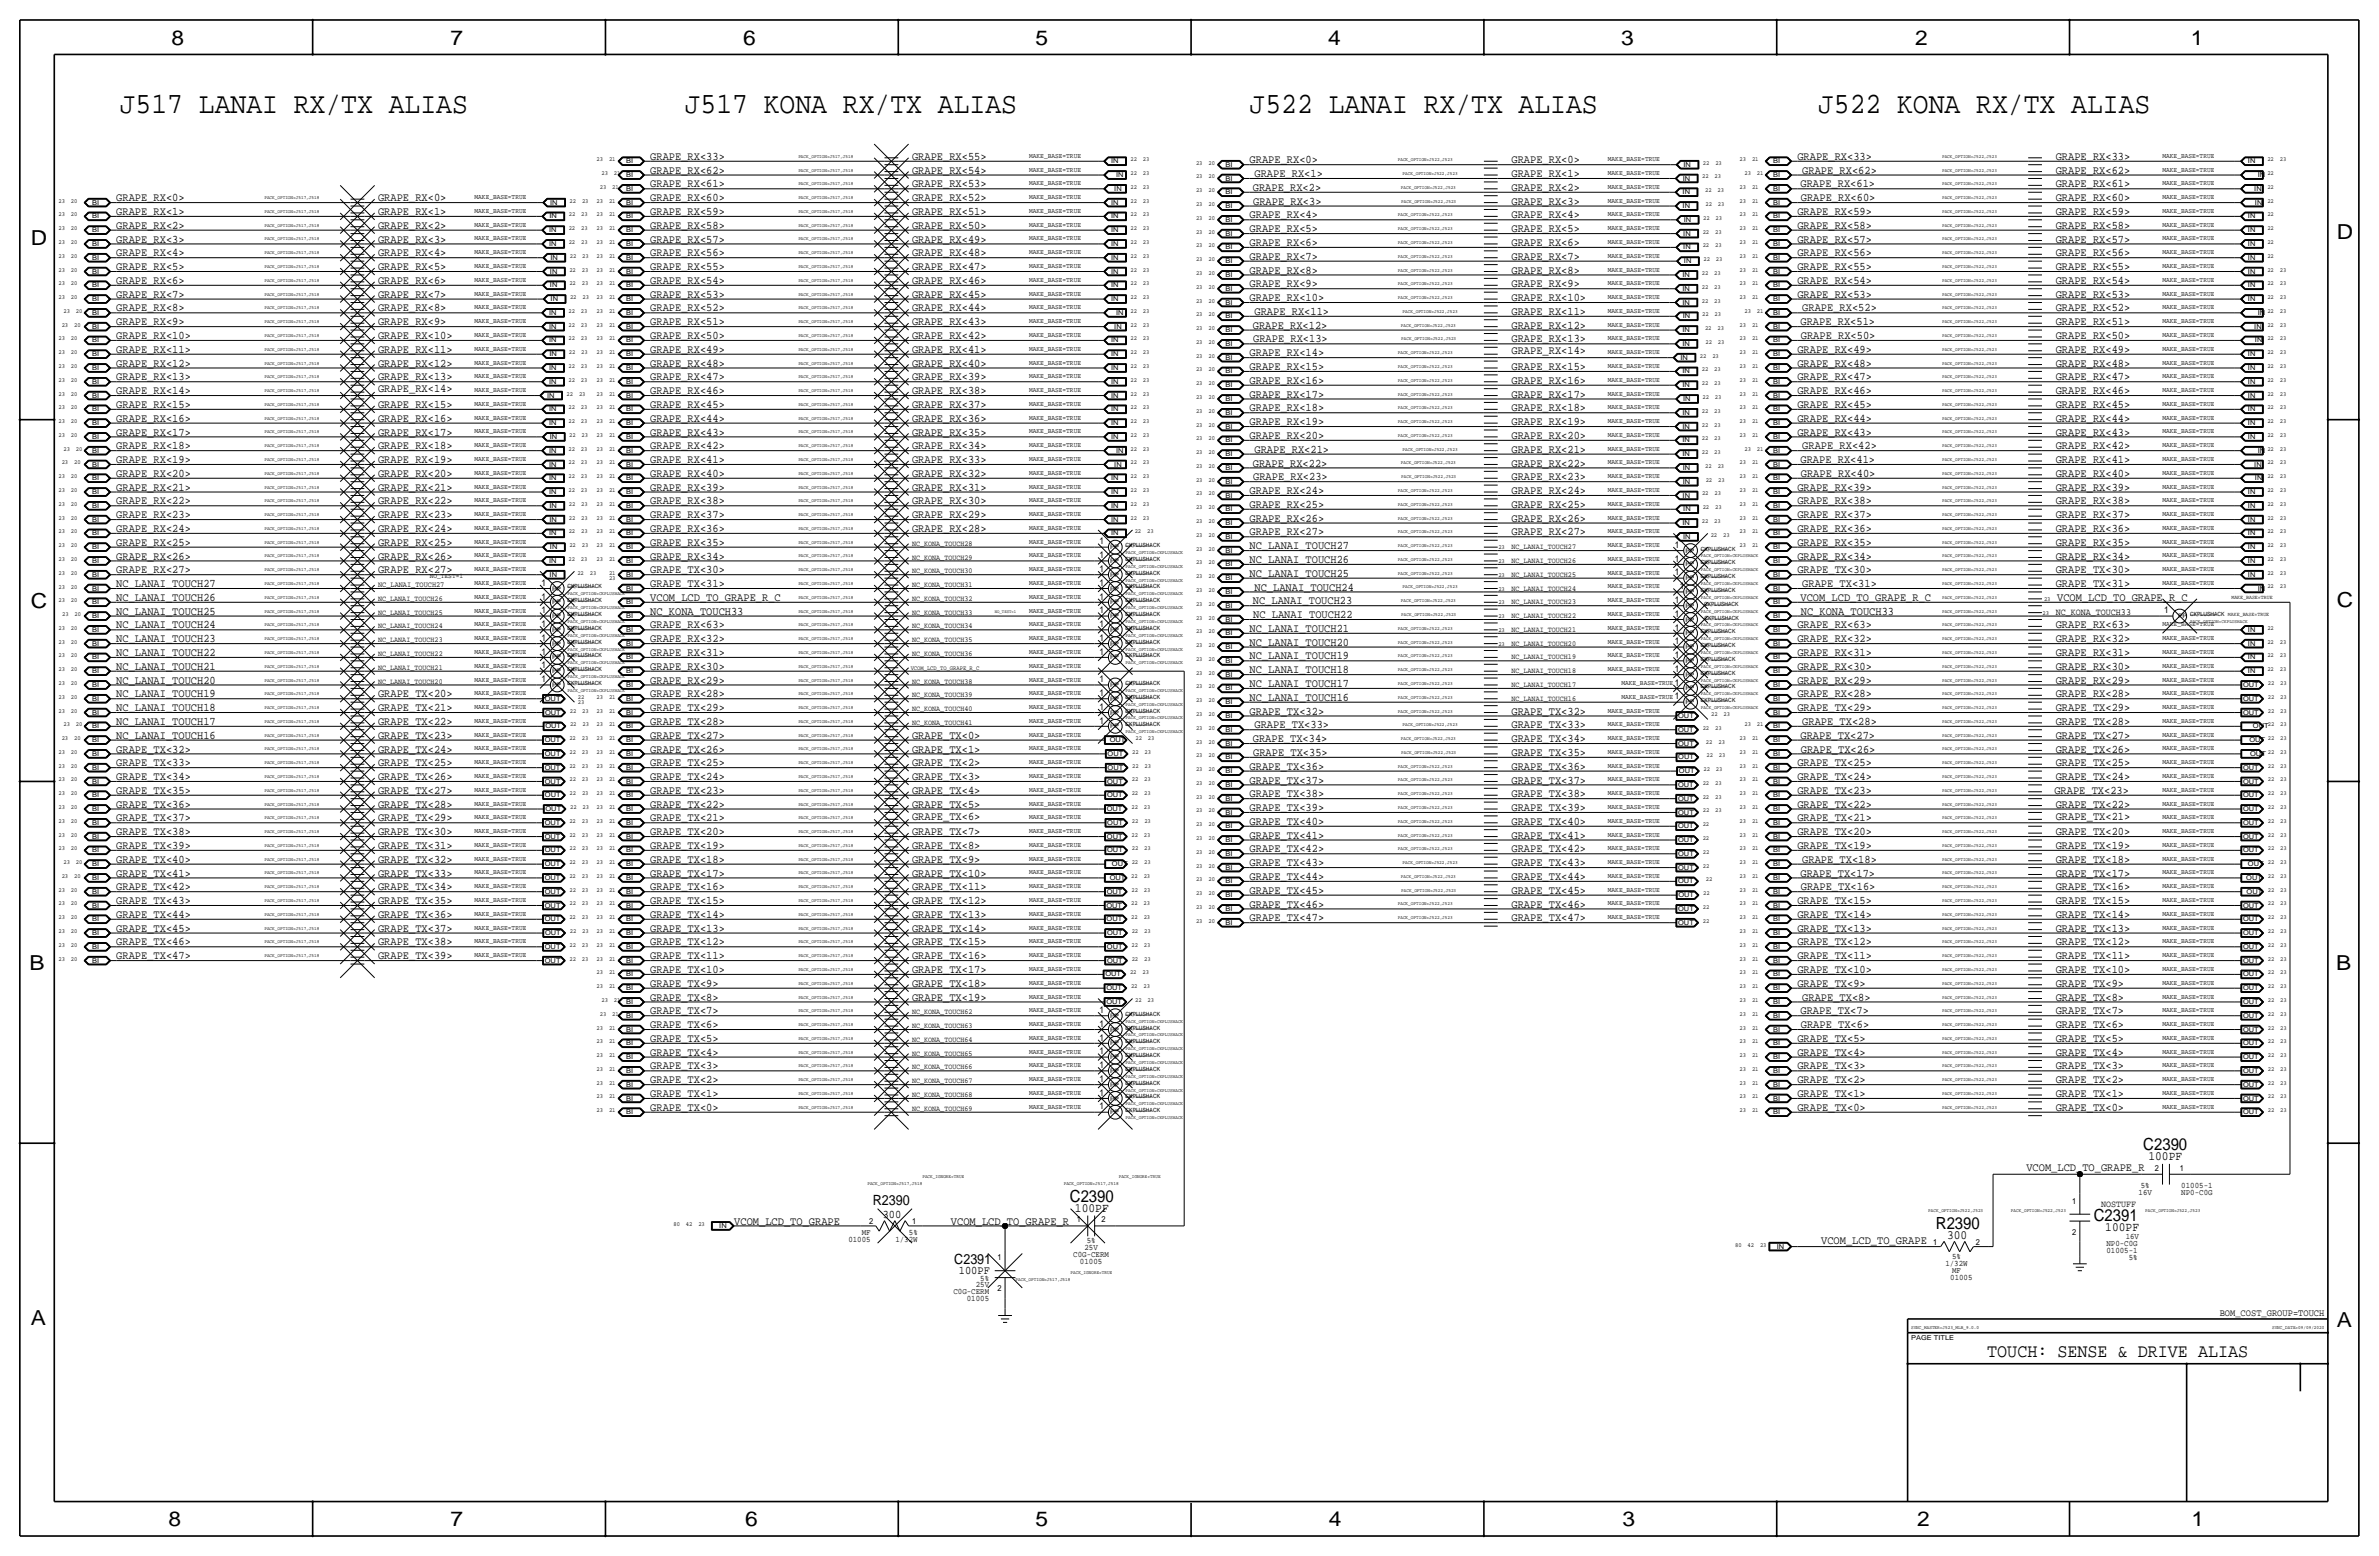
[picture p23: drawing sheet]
<svg xmlns="http://www.w3.org/2000/svg" width="877mm" height="574mm" viewBox="0 0 877 574" stroke-linecap="round" stroke-linejoin="round" font-family="sans-serif">
<defs><g id="words">
<g font-size="10.9">
<text x="44.1" y="41.7">J517 LANAI RX/TX ALIAS</text>
<text x="252.4" y="41.7">J517 KONA RX/TX ALIAS</text>
<text x="460.7" y="41.7">J522 LANAI RX/TX ALIAS</text>
<text x="670.3" y="41.7">J522 KONA RX/TX ALIAS</text>
</g>
<g font-size="7.6">
<text x="63.2" y="16.5">8</text>
<text x="166.1" y="16.5">7</text>
<text x="274" y="16.5">6</text>
<text x="381.7" y="16.5">5</text>
<text x="489.7" y="16.5">4</text>
<text x="597.6" y="16.5">3</text>
<text x="706.1" y="16.5">2</text>
<text x="807.7" y="16.5">1</text>
<text x="861.5" y="88.1">D</text>
<text x="11.4" y="90.4">D</text>
<text x="11.4" y="224.3">C</text>
<text x="861.5" y="223.8">C</text>
<text x="10.9" y="357.6">B</text>
<text x="861.3" y="357.4">B</text>
<text x="11.4" y="488.4">A</text>
<text x="861.5" y="489.2">A</text>
<text x="62.2" y="562.6">8</text>
<text x="166.1" y="562.6">7</text>
<text x="274.8" y="562.6">6</text>
<text x="381.7" y="562.6">5</text>
<text x="489.9" y="562.6">4</text>
<text x="598.1" y="562.6">3</text>
<text x="706.8" y="562.6">2</text>
<text x="807.9" y="562.6">1</text>
</g>
<text font-size="6.9" x="732.6" y="500.1">TOUCH: SENSE &amp; DRIVE ALIAS</text>
<g font-size="6.2">
<text x="790.2" y="423.9">C2390</text>
<text x="394.4" y="443">C2390</text>
<text x="713.7" y="453.1">R2390</text>
<text x="771.9" y="450.1">C2391</text>
</g>
<g font-size="5.2">
<text x="321.8" y="444.2">R2390</text>
<text x="351.8" y="465.8">C2391</text>
</g>
<g font-size="4.7">
<text x="792" y="427.7">100PF</text>
<text x="396.3" y="446.8">100PF</text>
<text x="776.1" y="453.6">100PF</text>
<text x="717.8" y="456.7">300</text>
</g>
<g font-size="4.3">
<text x="239.7" y="58.9">GRAPE_RX&lt;33&gt;</text>
<text x="336.2" y="58.9">GRAPE_RX&lt;55&gt;</text>
<text x="662.6" y="58.9">GRAPE_RX&lt;33&gt;</text>
<text x="757.9" y="58.9">GRAPE_RX&lt;33&gt;</text>
<text x="239.7" y="64">GRAPE_RX&lt;62&gt;</text>
<text x="336.2" y="64">GRAPE_RX&lt;54&gt;</text>
<text x="460.7" y="60.2">GRAPE_RX&lt;0&gt;</text>
<text x="462.5" y="65.3">GRAPE_RX&lt;1&gt;</text>
<text x="557.2" y="60.2">GRAPE_RX&lt;0&gt;</text>
<text x="557.2" y="65.3">GRAPE_RX&lt;1&gt;</text>
<text x="664.4" y="64">GRAPE_RX&lt;62&gt;</text>
<text x="757.9" y="64">GRAPE_RX&lt;62&gt;</text>
<text x="239.7" y="69.1">GRAPE_RX&lt;61&gt;</text>
<text x="336.2" y="69.1">GRAPE_RX&lt;53&gt;</text>
<text x="461.9" y="70.4">GRAPE_RX&lt;2&gt;</text>
<text x="557.2" y="70.4">GRAPE_RX&lt;2&gt;</text>
<text x="663.8" y="69.1">GRAPE_RX&lt;61&gt;</text>
<text x="757.9" y="69.1">GRAPE_RX&lt;61&gt;</text>
<text x="42.9" y="74.2">GRAPE_RX&lt;0&gt;</text>
<text x="139.4" y="74.2">GRAPE_RX&lt;0&gt;</text>
<text x="239.7" y="74.2">GRAPE_RX&lt;60&gt;</text>
<text x="336.2" y="74.2">GRAPE_RX&lt;52&gt;</text>
<text x="462" y="75.4">GRAPE_RX&lt;3&gt;</text>
<text x="557.2" y="75.4">GRAPE_RX&lt;3&gt;</text>
<text x="663.9" y="74.2">GRAPE_RX&lt;60&gt;</text>
<text x="757.9" y="74.2">GRAPE_RX&lt;60&gt;</text>
<text x="42.9" y="79.2">GRAPE_RX&lt;1&gt;</text>
<text x="139.4" y="79.2">GRAPE_RX&lt;1&gt;</text>
<text x="239.7" y="79.2">GRAPE_RX&lt;59&gt;</text>
<text x="336.2" y="79.2">GRAPE_RX&lt;51&gt;</text>
<text x="460.7" y="80.5">GRAPE_RX&lt;4&gt;</text>
<text x="557.2" y="80.5">GRAPE_RX&lt;4&gt;</text>
<text x="662.6" y="79.2">GRAPE_RX&lt;59&gt;</text>
<text x="757.9" y="79.2">GRAPE_RX&lt;59&gt;</text>
<text x="42.9" y="84.3">GRAPE_RX&lt;2&gt;</text>
<text x="42.9" y="89.4">GRAPE_RX&lt;3&gt;</text>
<text x="139.4" y="89.4">GRAPE_RX&lt;3&gt;</text>
<text x="139.4" y="84.3">GRAPE_RX&lt;2&gt;</text>
<text x="239.7" y="89.4">GRAPE_RX&lt;57&gt;</text>
<text x="239.7" y="84.3">GRAPE_RX&lt;58&gt;</text>
<text x="336.2" y="89.4">GRAPE_RX&lt;49&gt;</text>
<text x="336.2" y="84.3">GRAPE_RX&lt;50&gt;</text>
<text x="460.7" y="85.6">GRAPE_RX&lt;5&gt;</text>
<text x="557.2" y="85.6">GRAPE_RX&lt;5&gt;</text>
<text x="662.6" y="84.3">GRAPE_RX&lt;58&gt;</text>
<text x="662.6" y="89.4">GRAPE_RX&lt;57&gt;</text>
<text x="757.9" y="84.3">GRAPE_RX&lt;58&gt;</text>
<text x="757.9" y="89.4">GRAPE_RX&lt;57&gt;</text>
<text x="42.9" y="94.5">GRAPE_RX&lt;4&gt;</text>
<text x="139.4" y="94.5">GRAPE_RX&lt;4&gt;</text>
<text x="239.7" y="94.5">GRAPE_RX&lt;56&gt;</text>
<text x="336.2" y="94.5">GRAPE_RX&lt;48&gt;</text>
<text x="460.7" y="90.7">GRAPE_RX&lt;6&gt;</text>
<text x="460.7" y="95.8">GRAPE_RX&lt;7&gt;</text>
<text x="557.2" y="95.8">GRAPE_RX&lt;7&gt;</text>
<text x="557.2" y="90.7">GRAPE_RX&lt;6&gt;</text>
<text x="662.6" y="94.5">GRAPE_RX&lt;56&gt;</text>
<text x="757.9" y="94.5">GRAPE_RX&lt;56&gt;</text>
<text x="42.9" y="99.6">GRAPE_RX&lt;5&gt;</text>
<text x="139.4" y="99.6">GRAPE_RX&lt;5&gt;</text>
<text x="239.7" y="99.6">GRAPE_RX&lt;55&gt;</text>
<text x="336.2" y="99.6">GRAPE_RX&lt;47&gt;</text>
<text x="460.7" y="100.8">GRAPE_RX&lt;8&gt;</text>
<text x="557.2" y="100.8">GRAPE_RX&lt;8&gt;</text>
<text x="662.6" y="99.6">GRAPE_RX&lt;55&gt;</text>
<text x="757.9" y="99.6">GRAPE_RX&lt;55&gt;</text>
<text x="42.9" y="104.6">GRAPE_RX&lt;6&gt;</text>
<text x="139.4" y="104.6">GRAPE_RX&lt;6&gt;</text>
<text x="239.7" y="104.6">GRAPE_RX&lt;54&gt;</text>
<text x="336.2" y="104.6">GRAPE_RX&lt;46&gt;</text>
<text x="460.7" y="105.9">GRAPE_RX&lt;9&gt;</text>
<text x="557.2" y="105.9">GRAPE_RX&lt;9&gt;</text>
<text x="662.6" y="104.6">GRAPE_RX&lt;54&gt;</text>
<text x="757.9" y="104.6">GRAPE_RX&lt;54&gt;</text>
<text x="42.9" y="109.7">GRAPE_RX&lt;7&gt;</text>
<text x="139.4" y="109.7">GRAPE_RX&lt;7&gt;</text>
<text x="239.7" y="109.7">GRAPE_RX&lt;53&gt;</text>
<text x="336.2" y="109.7">GRAPE_RX&lt;45&gt;</text>
<text x="460.7" y="111">GRAPE_RX&lt;10&gt;</text>
<text x="557.2" y="111">GRAPE_RX&lt;10&gt;</text>
<text x="662.6" y="109.7">GRAPE_RX&lt;53&gt;</text>
<text x="757.9" y="109.7">GRAPE_RX&lt;53&gt;</text>
<text x="42.9" y="114.8">GRAPE_RX&lt;8&gt;</text>
<text x="42.9" y="119.9">GRAPE_RX&lt;9&gt;</text>
<text x="139.4" y="119.9">GRAPE_RX&lt;9&gt;</text>
<text x="139.4" y="114.8">GRAPE_RX&lt;8&gt;</text>
<text x="239.7" y="114.8">GRAPE_RX&lt;52&gt;</text>
<text x="239.7" y="119.9">GRAPE_RX&lt;51&gt;</text>
<text x="336.2" y="119.9">GRAPE_RX&lt;43&gt;</text>
<text x="336.2" y="114.8">GRAPE_RX&lt;44&gt;</text>
<text x="462.5" y="116.1">GRAPE_RX&lt;11&gt;</text>
<text x="557.2" y="116.1">GRAPE_RX&lt;11&gt;</text>
<text x="663.8" y="119.9">GRAPE_RX&lt;51&gt;</text>
<text x="664.4" y="114.8">GRAPE_RX&lt;52&gt;</text>
<text x="757.9" y="119.9">GRAPE_RX&lt;51&gt;</text>
<text x="757.9" y="114.8">GRAPE_RX&lt;52&gt;</text>
<text x="42.9" y="125">GRAPE_RX&lt;10&gt;</text>
<text x="139.4" y="125">GRAPE_RX&lt;10&gt;</text>
<text x="239.7" y="125">GRAPE_RX&lt;50&gt;</text>
<text x="336.2" y="125">GRAPE_RX&lt;42&gt;</text>
<text x="461.9" y="121.2">GRAPE_RX&lt;12&gt;</text>
<text x="557.2" y="121.2">GRAPE_RX&lt;12&gt;</text>
<text x="663.9" y="125">GRAPE_RX&lt;50&gt;</text>
<text x="757.9" y="125">GRAPE_RX&lt;50&gt;</text>
<text x="42.9" y="130">GRAPE_RX&lt;11&gt;</text>
<text x="139.4" y="130">GRAPE_RX&lt;11&gt;</text>
<text x="239.7" y="130">GRAPE_RX&lt;49&gt;</text>
<text x="336.2" y="130">GRAPE_RX&lt;41&gt;</text>
<text x="460.7" y="131.3">GRAPE_RX&lt;14&gt;</text>
<text x="462" y="126.2">GRAPE_RX&lt;13&gt;</text>
<text x="557.2" y="130.4">GRAPE_RX&lt;14&gt;</text>
<text x="557.2" y="126.2">GRAPE_RX&lt;13&gt;</text>
<text x="662.6" y="130">GRAPE_RX&lt;49&gt;</text>
<text x="757.9" y="130">GRAPE_RX&lt;49&gt;</text>
<text x="42.9" y="135.1">GRAPE_RX&lt;12&gt;</text>
<text x="139.4" y="135.1">GRAPE_RX&lt;12&gt;</text>
<text x="239.7" y="135.1">GRAPE_RX&lt;48&gt;</text>
<text x="336.2" y="135.1">GRAPE_RX&lt;40&gt;</text>
<text x="460.7" y="136.4">GRAPE_RX&lt;15&gt;</text>
<text x="557.2" y="136.4">GRAPE_RX&lt;15&gt;</text>
<text x="662.6" y="135.1">GRAPE_RX&lt;48&gt;</text>
<text x="757.9" y="135.1">GRAPE_RX&lt;48&gt;</text>
<text x="42.9" y="140.2">GRAPE_RX&lt;13&gt;</text>
<text x="139.4" y="140.2">GRAPE_RX&lt;13&gt;</text>
<text x="239.7" y="140.2">GRAPE_RX&lt;47&gt;</text>
<text x="336.2" y="140.2">GRAPE_RX&lt;39&gt;</text>
<text x="460.7" y="141.5">GRAPE_RX&lt;16&gt;</text>
<text x="557.2" y="141.5">GRAPE_RX&lt;16&gt;</text>
<text x="662.6" y="140.2">GRAPE_RX&lt;47&gt;</text>
<text x="757.9" y="140.2">GRAPE_RX&lt;47&gt;</text>
<text x="42.9" y="145.3">GRAPE_RX&lt;14&gt;</text>
<text x="139.4" y="144.3">GRAPE_RX&lt;14&gt;</text>
<text x="239.7" y="145.3">GRAPE_RX&lt;46&gt;</text>
<text x="336.2" y="145.3">GRAPE_RX&lt;38&gt;</text>
<text x="460.7" y="146.6">GRAPE_RX&lt;17&gt;</text>
<text x="557.2" y="146.6">GRAPE_RX&lt;17&gt;</text>
<text x="662.6" y="145.3">GRAPE_RX&lt;46&gt;</text>
<text x="757.9" y="145.3">GRAPE_RX&lt;46&gt;</text>
<text x="42.9" y="150.4">GRAPE_RX&lt;15&gt;</text>
<text x="42.9" y="155.4">GRAPE_RX&lt;16&gt;</text>
<text x="139.4" y="155.4">GRAPE_RX&lt;16&gt;</text>
<text x="139.4" y="150.4">GRAPE_RX&lt;15&gt;</text>
<text x="239.7" y="155.4">GRAPE_RX&lt;44&gt;</text>
<text x="239.7" y="150.4">GRAPE_RX&lt;45&gt;</text>
<text x="336.2" y="155.4">GRAPE_RX&lt;36&gt;</text>
<text x="336.2" y="150.4">GRAPE_RX&lt;37&gt;</text>
<text x="460.7" y="151.6">GRAPE_RX&lt;18&gt;</text>
<text x="557.2" y="151.6">GRAPE_RX&lt;18&gt;</text>
<text x="662.6" y="155.4">GRAPE_RX&lt;44&gt;</text>
<text x="662.6" y="150.4">GRAPE_RX&lt;45&gt;</text>
<text x="757.9" y="155.4">GRAPE_RX&lt;44&gt;</text>
<text x="757.9" y="150.4">GRAPE_RX&lt;45&gt;</text>
<text x="42.9" y="160.5">GRAPE_RX&lt;17&gt;</text>
<text x="139.4" y="160.5">GRAPE_RX&lt;17&gt;</text>
<text x="239.7" y="160.5">GRAPE_RX&lt;43&gt;</text>
<text x="336.2" y="160.5">GRAPE_RX&lt;35&gt;</text>
<text x="460.7" y="161.8">GRAPE_RX&lt;20&gt;</text>
<text x="460.7" y="156.7">GRAPE_RX&lt;19&gt;</text>
<text x="557.2" y="161.8">GRAPE_RX&lt;20&gt;</text>
<text x="557.2" y="156.7">GRAPE_RX&lt;19&gt;</text>
<text x="662.6" y="160.5">GRAPE_RX&lt;43&gt;</text>
<text x="757.9" y="160.5">GRAPE_RX&lt;43&gt;</text>
<text x="42.9" y="165.6">GRAPE_RX&lt;18&gt;</text>
<text x="139.4" y="165.6">GRAPE_RX&lt;18&gt;</text>
<text x="239.7" y="165.6">GRAPE_RX&lt;42&gt;</text>
<text x="336.2" y="165.6">GRAPE_RX&lt;34&gt;</text>
<text x="462.5" y="166.9">GRAPE_RX&lt;21&gt;</text>
<text x="557.2" y="166.9">GRAPE_RX&lt;21&gt;</text>
<text x="664.4" y="165.6">GRAPE_RX&lt;42&gt;</text>
<text x="757.9" y="165.6">GRAPE_RX&lt;42&gt;</text>
<text x="42.9" y="170.7">GRAPE_RX&lt;19&gt;</text>
<text x="139.4" y="170.7">GRAPE_RX&lt;19&gt;</text>
<text x="239.7" y="170.7">GRAPE_RX&lt;41&gt;</text>
<text x="336.2" y="170.7">GRAPE_RX&lt;33&gt;</text>
<text x="461.9" y="172">GRAPE_RX&lt;22&gt;</text>
<text x="557.2" y="172">GRAPE_RX&lt;22&gt;</text>
<text x="663.8" y="170.7">GRAPE_RX&lt;41&gt;</text>
<text x="757.9" y="170.7">GRAPE_RX&lt;41&gt;</text>
<text x="42.9" y="175.8">GRAPE_RX&lt;20&gt;</text>
<text x="139.4" y="175.8">GRAPE_RX&lt;20&gt;</text>
<text x="239.7" y="175.8">GRAPE_RX&lt;40&gt;</text>
<text x="336.2" y="175.8">GRAPE_RX&lt;32&gt;</text>
<text x="462" y="177">GRAPE_RX&lt;23&gt;</text>
<text x="557.2" y="177">GRAPE_RX&lt;23&gt;</text>
<text x="663.9" y="175.8">GRAPE_RX&lt;40&gt;</text>
<text x="757.9" y="175.8">GRAPE_RX&lt;40&gt;</text>
<text x="42.9" y="180.8">GRAPE_RX&lt;21&gt;</text>
<text x="42.9" y="185.9">GRAPE_RX&lt;22&gt;</text>
<text x="139.4" y="185.9">GRAPE_RX&lt;22&gt;</text>
<text x="139.4" y="180.8">GRAPE_RX&lt;21&gt;</text>
<text x="239.7" y="185.9">GRAPE_RX&lt;38&gt;</text>
<text x="239.7" y="180.8">GRAPE_RX&lt;39&gt;</text>
<text x="336.2" y="185.9">GRAPE_RX&lt;30&gt;</text>
<text x="336.2" y="180.8">GRAPE_RX&lt;31&gt;</text>
<text x="460.7" y="182.1">GRAPE_RX&lt;24&gt;</text>
<text x="557.2" y="182.1">GRAPE_RX&lt;24&gt;</text>
<text x="662.6" y="185.9">GRAPE_RX&lt;38&gt;</text>
<text x="662.6" y="180.8">GRAPE_RX&lt;39&gt;</text>
<text x="757.9" y="180.8">GRAPE_RX&lt;39&gt;</text>
<text x="757.9" y="185.9">GRAPE_RX&lt;38&gt;</text>
<text x="42.9" y="191">GRAPE_RX&lt;23&gt;</text>
<text x="139.4" y="191">GRAPE_RX&lt;23&gt;</text>
<text x="239.7" y="191">GRAPE_RX&lt;37&gt;</text>
<text x="336.2" y="191">GRAPE_RX&lt;29&gt;</text>
<text x="460.7" y="187.2">GRAPE_RX&lt;25&gt;</text>
<text x="557.2" y="187.2">GRAPE_RX&lt;25&gt;</text>
<text x="662.6" y="191">GRAPE_RX&lt;37&gt;</text>
<text x="757.9" y="191">GRAPE_RX&lt;37&gt;</text>
<text x="42.9" y="196.1">GRAPE_RX&lt;24&gt;</text>
<text x="139.4" y="196.1">GRAPE_RX&lt;24&gt;</text>
<text x="239.7" y="196.1">GRAPE_RX&lt;36&gt;</text>
<text x="336.2" y="196.1">GRAPE_RX&lt;28&gt;</text>
<text x="460.7" y="197.4">GRAPE_RX&lt;27&gt;</text>
<text x="460.7" y="192.3">GRAPE_RX&lt;26&gt;</text>
<text x="557.2" y="197.4">GRAPE_RX&lt;27&gt;</text>
<text x="557.2" y="192.3">GRAPE_RX&lt;26&gt;</text>
<text x="662.6" y="196.1">GRAPE_RX&lt;36&gt;</text>
<text x="757.9" y="196.1">GRAPE_RX&lt;36&gt;</text>
<text x="42.9" y="201.2">GRAPE_RX&lt;25&gt;</text>
<text x="139.4" y="201.2">GRAPE_RX&lt;25&gt;</text>
<text x="239.7" y="201.2">GRAPE_RX&lt;35&gt;</text>
<text x="460.7" y="202.4">NC_LANAI_TOUCH27</text>
<text x="662.6" y="201.2">GRAPE_RX&lt;35&gt;</text>
<text x="757.9" y="201.2">GRAPE_RX&lt;35&gt;</text>
<text x="42.9" y="206.2">GRAPE_RX&lt;26&gt;</text>
<text x="139.4" y="206.2">GRAPE_RX&lt;26&gt;</text>
<text x="239.7" y="206.2">GRAPE_RX&lt;34&gt;</text>
<text x="460.7" y="207.5">NC_LANAI_TOUCH26</text>
<text x="662.6" y="206.2">GRAPE_RX&lt;34&gt;</text>
<text x="757.9" y="206.2">GRAPE_RX&lt;34&gt;</text>
<text x="42.9" y="211.3">GRAPE_RX&lt;27&gt;</text>
<text x="139.4" y="211.3">GRAPE_RX&lt;27&gt;</text>
<text x="239.7" y="211.3">GRAPE_TX&lt;30&gt;</text>
<text x="460.7" y="212.6">NC_LANAI_TOUCH25</text>
<text x="662.6" y="211.3">GRAPE_TX&lt;30&gt;</text>
<text x="757.9" y="211.3">GRAPE_TX&lt;30&gt;</text>
<text x="42.9" y="221.5">NC_LANAI_TOUCH26</text>
<text x="42.9" y="216.4">NC_LANAI_TOUCH27</text>
<text x="239.7" y="216.4">GRAPE_TX&lt;31&gt;</text>
<text x="239.7" y="221.5">VCOM_LCD_TO_GRAPE_R_C</text>
<text x="462.5" y="217.7">NC_LANAI_TOUCH24</text>
<text x="663.8" y="221.5">VCOM_LCD_TO_GRAPE_R_C</text>
<text x="664.4" y="216.4">GRAPE_TX&lt;31&gt;</text>
<text x="757.9" y="216.4">GRAPE_TX&lt;31&gt;</text>
<text x="758.4" y="221.5">VCOM_LCD_TO_GRAPE_R_C</text>
<text x="42.9" y="226.6">NC_LANAI_TOUCH25</text>
<text x="239.7" y="226.6">NC_KONA_TOUCH33</text>
<text x="461.9" y="222.8">NC_LANAI_TOUCH23</text>
<text x="462" y="227.8">NC_LANAI_TOUCH22</text>
<text x="663.9" y="226.6">NC_KONA_TOUCH33</text>
<text x="42.9" y="231.6">NC_LANAI_TOUCH24</text>
<text x="239.7" y="231.6">GRAPE_RX&lt;63&gt;</text>
<text x="460.7" y="232.9">NC_LANAI_TOUCH21</text>
<text x="662.6" y="231.6">GRAPE_RX&lt;63&gt;</text>
<text x="757.9" y="231.6">GRAPE_RX&lt;63&gt;</text>
<text x="42.9" y="236.7">NC_LANAI_TOUCH23</text>
<text x="239.7" y="236.7">GRAPE_RX&lt;32&gt;</text>
<text x="460.7" y="238">NC_LANAI_TOUCH20</text>
<text x="662.6" y="236.7">GRAPE_RX&lt;32&gt;</text>
<text x="757.9" y="236.7">GRAPE_RX&lt;32&gt;</text>
<text x="42.9" y="241.8">NC_LANAI_TOUCH22</text>
<text x="239.7" y="241.8">GRAPE_RX&lt;31&gt;</text>
<text x="460.7" y="243.1">NC_LANAI_TOUCH19</text>
<text x="662.6" y="241.8">GRAPE_RX&lt;31&gt;</text>
<text x="757.9" y="241.8">GRAPE_RX&lt;31&gt;</text>
<text x="42.9" y="252">NC_LANAI_TOUCH20</text>
<text x="42.9" y="246.9">NC_LANAI_TOUCH21</text>
<text x="239.7" y="252">GRAPE_RX&lt;29&gt;</text>
<text x="239.7" y="246.9">GRAPE_RX&lt;30&gt;</text>
<text x="460.7" y="248.2">NC_LANAI_TOUCH18</text>
<text x="662.6" y="246.9">GRAPE_RX&lt;30&gt;</text>
<text x="662.6" y="252">GRAPE_RX&lt;29&gt;</text>
<text x="757.9" y="252">GRAPE_RX&lt;29&gt;</text>
<text x="757.9" y="246.9">GRAPE_RX&lt;30&gt;</text>
<text x="42.9" y="257">NC_LANAI_TOUCH19</text>
<text x="139.4" y="257">GRAPE_TX&lt;20&gt;</text>
<text x="239.7" y="257">GRAPE_RX&lt;28&gt;</text>
<text x="460.7" y="253.2">NC_LANAI_TOUCH17</text>
<text x="662.6" y="257">GRAPE_RX&lt;28&gt;</text>
<text x="757.9" y="257">GRAPE_RX&lt;28&gt;</text>
<text x="42.9" y="262.1">NC_LANAI_TOUCH18</text>
<text x="139.4" y="262.1">GRAPE_TX&lt;21&gt;</text>
<text x="239.7" y="262.1">GRAPE_TX&lt;29&gt;</text>
<text x="460.7" y="263.4">GRAPE_TX&lt;32&gt;</text>
<text x="460.7" y="258.3">NC_LANAI_TOUCH16</text>
<text x="557.2" y="263.4">GRAPE_TX&lt;32&gt;</text>
<text x="662.6" y="262.1">GRAPE_TX&lt;29&gt;</text>
<text x="757.9" y="262.1">GRAPE_TX&lt;29&gt;</text>
<text x="42.9" y="267.2">NC_LANAI_TOUCH17</text>
<text x="139.4" y="267.2">GRAPE_TX&lt;22&gt;</text>
<text x="239.7" y="267.2">GRAPE_TX&lt;28&gt;</text>
<text x="462.5" y="268.5">GRAPE_TX&lt;33&gt;</text>
<text x="557.2" y="268.5">GRAPE_TX&lt;33&gt;</text>
<text x="664.4" y="267.2">GRAPE_TX&lt;28&gt;</text>
<text x="757.9" y="267.2">GRAPE_TX&lt;28&gt;</text>
<text x="42.9" y="272.3">NC_LANAI_TOUCH16</text>
<text x="139.4" y="272.3">GRAPE_TX&lt;23&gt;</text>
<text x="239.7" y="272.3">GRAPE_TX&lt;27&gt;</text>
<text x="336.2" y="272.3">GRAPE_TX&lt;0&gt;</text>
<text x="461.9" y="273.6">GRAPE_TX&lt;34&gt;</text>
<text x="557.2" y="273.6">GRAPE_TX&lt;34&gt;</text>
<text x="663.8" y="272.3">GRAPE_TX&lt;27&gt;</text>
<text x="757.9" y="272.3">GRAPE_TX&lt;27&gt;</text>
<text x="42.9" y="277.4">GRAPE_TX&lt;32&gt;</text>
<text x="139.4" y="277.4">GRAPE_TX&lt;24&gt;</text>
<text x="239.7" y="277.4">GRAPE_TX&lt;26&gt;</text>
<text x="336.2" y="277.4">GRAPE_TX&lt;1&gt;</text>
<text x="462" y="278.6">GRAPE_TX&lt;35&gt;</text>
<text x="557.2" y="278.6">GRAPE_TX&lt;35&gt;</text>
<text x="663.9" y="277.4">GRAPE_TX&lt;26&gt;</text>
<text x="757.9" y="277.4">GRAPE_TX&lt;26&gt;</text>
<text x="42.9" y="287.5">GRAPE_TX&lt;34&gt;</text>
<text x="42.9" y="282.4">GRAPE_TX&lt;33&gt;</text>
<text x="139.4" y="282.4">GRAPE_TX&lt;25&gt;</text>
<text x="139.4" y="287.5">GRAPE_TX&lt;26&gt;</text>
<text x="239.7" y="282.4">GRAPE_TX&lt;25&gt;</text>
<text x="239.7" y="287.5">GRAPE_TX&lt;24&gt;</text>
<text x="336.2" y="287.5">GRAPE_TX&lt;3&gt;</text>
<text x="336.2" y="282.4">GRAPE_TX&lt;2&gt;</text>
<text x="460.7" y="283.7">GRAPE_TX&lt;36&gt;</text>
<text x="557.2" y="283.7">GRAPE_TX&lt;36&gt;</text>
<text x="662.6" y="282.4">GRAPE_TX&lt;25&gt;</text>
<text x="662.6" y="287.5">GRAPE_TX&lt;24&gt;</text>
<text x="757.9" y="287.5">GRAPE_TX&lt;24&gt;</text>
<text x="757.9" y="282.4">GRAPE_TX&lt;25&gt;</text>
<text x="42.9" y="292.6">GRAPE_TX&lt;35&gt;</text>
<text x="139.4" y="292.6">GRAPE_TX&lt;27&gt;</text>
<text x="239.7" y="292.6">GRAPE_TX&lt;23&gt;</text>
<text x="336.2" y="292.6">GRAPE_TX&lt;4&gt;</text>
<text x="460.7" y="293.9">GRAPE_TX&lt;38&gt;</text>
<text x="460.7" y="288.8">GRAPE_TX&lt;37&gt;</text>
<text x="557.2" y="293.9">GRAPE_TX&lt;38&gt;</text>
<text x="557.2" y="288.8">GRAPE_TX&lt;37&gt;</text>
<text x="662.6" y="292.6">GRAPE_TX&lt;23&gt;</text>
<text x="757.4" y="292.6">GRAPE_TX&lt;23&gt;</text>
<text x="42.9" y="297.7">GRAPE_TX&lt;36&gt;</text>
<text x="139.4" y="297.7">GRAPE_TX&lt;28&gt;</text>
<text x="239.7" y="297.7">GRAPE_TX&lt;22&gt;</text>
<text x="336.2" y="297.7">GRAPE_TX&lt;5&gt;</text>
<text x="460.7" y="299">GRAPE_TX&lt;39&gt;</text>
<text x="557.2" y="299">GRAPE_TX&lt;39&gt;</text>
<text x="662.6" y="297.7">GRAPE_TX&lt;22&gt;</text>
<text x="757.9" y="297.7">GRAPE_TX&lt;22&gt;</text>
<text x="42.9" y="302.8">GRAPE_TX&lt;37&gt;</text>
<text x="139.4" y="302.8">GRAPE_TX&lt;29&gt;</text>
<text x="239.7" y="302.8">GRAPE_TX&lt;21&gt;</text>
<text x="336.2" y="302.2">GRAPE_TX&lt;6&gt;</text>
<text x="460.7" y="304">GRAPE_TX&lt;40&gt;</text>
<text x="557.2" y="304">GRAPE_TX&lt;40&gt;</text>
<text x="662.6" y="302.8">GRAPE_TX&lt;21&gt;</text>
<text x="757.9" y="302.2">GRAPE_TX&lt;21&gt;</text>
<text x="42.9" y="307.8">GRAPE_TX&lt;38&gt;</text>
<text x="139.4" y="307.8">GRAPE_TX&lt;30&gt;</text>
<text x="239.7" y="307.8">GRAPE_TX&lt;20&gt;</text>
<text x="336.2" y="307.8">GRAPE_TX&lt;7&gt;</text>
<text x="460.7" y="309.1">GRAPE_TX&lt;41&gt;</text>
<text x="557.2" y="309.1">GRAPE_TX&lt;41&gt;</text>
<text x="662.6" y="307.8">GRAPE_TX&lt;20&gt;</text>
<text x="757.9" y="307.8">GRAPE_TX&lt;20&gt;</text>
<text x="42.9" y="312.9">GRAPE_TX&lt;39&gt;</text>
<text x="139.4" y="312.9">GRAPE_TX&lt;31&gt;</text>
<text x="239.7" y="312.9">GRAPE_TX&lt;19&gt;</text>
<text x="336.2" y="312.9">GRAPE_TX&lt;8&gt;</text>
<text x="460.7" y="314.2">GRAPE_TX&lt;42&gt;</text>
<text x="557.2" y="314.2">GRAPE_TX&lt;42&gt;</text>
<text x="662.6" y="312.9">GRAPE_TX&lt;19&gt;</text>
<text x="757.9" y="312.9">GRAPE_TX&lt;19&gt;</text>
<text x="42.9" y="323.1">GRAPE_TX&lt;41&gt;</text>
<text x="42.9" y="318">GRAPE_TX&lt;40&gt;</text>
<text x="139.4" y="323.1">GRAPE_TX&lt;33&gt;</text>
<text x="139.4" y="318">GRAPE_TX&lt;32&gt;</text>
<text x="239.7" y="323.1">GRAPE_TX&lt;17&gt;</text>
<text x="239.7" y="318">GRAPE_TX&lt;18&gt;</text>
<text x="336.2" y="323.1">GRAPE_TX&lt;10&gt;</text>
<text x="336.2" y="318">GRAPE_TX&lt;9&gt;</text>
<text x="460.7" y="319.3">GRAPE_TX&lt;43&gt;</text>
<text x="557.2" y="319.3">GRAPE_TX&lt;43&gt;</text>
<text x="663.8" y="323.1">GRAPE_TX&lt;17&gt;</text>
<text x="664.4" y="318">GRAPE_TX&lt;18&gt;</text>
<text x="757.9" y="323.1">GRAPE_TX&lt;17&gt;</text>
<text x="757.9" y="318">GRAPE_TX&lt;18&gt;</text>
<text x="42.9" y="328.2">GRAPE_TX&lt;42&gt;</text>
<text x="139.4" y="328.2">GRAPE_TX&lt;34&gt;</text>
<text x="239.7" y="328.2">GRAPE_TX&lt;16&gt;</text>
<text x="336.2" y="328.2">GRAPE_TX&lt;11&gt;</text>
<text x="460.7" y="329.4">GRAPE_TX&lt;45&gt;</text>
<text x="460.7" y="324.4">GRAPE_TX&lt;44&gt;</text>
<text x="557.2" y="324.4">GRAPE_TX&lt;44&gt;</text>
<text x="557.2" y="329.4">GRAPE_TX&lt;45&gt;</text>
<text x="663.9" y="328.2">GRAPE_TX&lt;16&gt;</text>
<text x="757.9" y="328.2">GRAPE_TX&lt;16&gt;</text>
<text x="42.9" y="333.2">GRAPE_TX&lt;43&gt;</text>
<text x="139.4" y="333.2">GRAPE_TX&lt;35&gt;</text>
<text x="239.7" y="333.2">GRAPE_TX&lt;15&gt;</text>
<text x="336.2" y="333.2">GRAPE_TX&lt;12&gt;</text>
<text x="460.7" y="334.5">GRAPE_TX&lt;46&gt;</text>
<text x="557.2" y="334.5">GRAPE_TX&lt;46&gt;</text>
<text x="662.6" y="333.2">GRAPE_TX&lt;15&gt;</text>
<text x="757.9" y="333.2">GRAPE_TX&lt;15&gt;</text>
<text x="42.9" y="338.3">GRAPE_TX&lt;44&gt;</text>
<text x="139.4" y="338.3">GRAPE_TX&lt;36&gt;</text>
<text x="239.7" y="338.3">GRAPE_TX&lt;14&gt;</text>
<text x="336.2" y="338.3">GRAPE_TX&lt;13&gt;</text>
<text x="460.7" y="339.6">GRAPE_TX&lt;47&gt;</text>
<text x="557.2" y="339.6">GRAPE_TX&lt;47&gt;</text>
<text x="662.6" y="338.3">GRAPE_TX&lt;14&gt;</text>
<text x="757.9" y="338.3">GRAPE_TX&lt;14&gt;</text>
<text x="42.9" y="343.4">GRAPE_TX&lt;45&gt;</text>
<text x="139.4" y="343.4">GRAPE_TX&lt;37&gt;</text>
<text x="239.7" y="343.4">GRAPE_TX&lt;13&gt;</text>
<text x="336.2" y="343.4">GRAPE_TX&lt;14&gt;</text>
<text x="662.6" y="343.4">GRAPE_TX&lt;13&gt;</text>
<text x="757.9" y="343.4">GRAPE_TX&lt;13&gt;</text>
<text x="42.9" y="348.5">GRAPE_TX&lt;46&gt;</text>
<text x="42.9" y="353.6">GRAPE_TX&lt;47&gt;</text>
<text x="139.4" y="348.5">GRAPE_TX&lt;38&gt;</text>
<text x="139.4" y="353.6">GRAPE_TX&lt;39&gt;</text>
<text x="239.7" y="353.6">GRAPE_TX&lt;11&gt;</text>
<text x="239.7" y="348.5">GRAPE_TX&lt;12&gt;</text>
<text x="336.2" y="353.6">GRAPE_TX&lt;16&gt;</text>
<text x="336.2" y="348.5">GRAPE_TX&lt;15&gt;</text>
<text x="662.6" y="348.5">GRAPE_TX&lt;12&gt;</text>
<text x="662.6" y="353.6">GRAPE_TX&lt;11&gt;</text>
<text x="757.9" y="353.6">GRAPE_TX&lt;11&gt;</text>
<text x="757.9" y="348.5">GRAPE_TX&lt;12&gt;</text>
<text x="239.7" y="358.6">GRAPE_TX&lt;10&gt;</text>
<text x="336.2" y="358.6">GRAPE_TX&lt;17&gt;</text>
<text x="662.6" y="358.6">GRAPE_TX&lt;10&gt;</text>
<text x="757.9" y="358.6">GRAPE_TX&lt;10&gt;</text>
<text x="239.7" y="363.7">GRAPE_TX&lt;9&gt;</text>
<text x="336.2" y="363.7">GRAPE_TX&lt;18&gt;</text>
<text x="662.6" y="363.7">GRAPE_TX&lt;9&gt;</text>
<text x="757.9" y="363.7">GRAPE_TX&lt;9&gt;</text>
<text x="239.7" y="368.8">GRAPE_TX&lt;8&gt;</text>
<text x="336.2" y="368.8">GRAPE_TX&lt;19&gt;</text>
<text x="664.4" y="368.8">GRAPE_TX&lt;8&gt;</text>
<text x="757.9" y="368.8">GRAPE_TX&lt;8&gt;</text>
<text x="239.7" y="373.9">GRAPE_TX&lt;7&gt;</text>
<text x="663.8" y="373.9">GRAPE_TX&lt;7&gt;</text>
<text x="757.9" y="373.9">GRAPE_TX&lt;7&gt;</text>
<text x="239.7" y="379">GRAPE_TX&lt;6&gt;</text>
<text x="663.9" y="379">GRAPE_TX&lt;6&gt;</text>
<text x="757.9" y="379">GRAPE_TX&lt;6&gt;</text>
<text x="239.7" y="384">GRAPE_TX&lt;5&gt;</text>
<text x="239.7" y="389.1">GRAPE_TX&lt;4&gt;</text>
<text x="662.6" y="384">GRAPE_TX&lt;5&gt;</text>
<text x="662.6" y="389.1">GRAPE_TX&lt;4&gt;</text>
<text x="757.9" y="389.1">GRAPE_TX&lt;4&gt;</text>
<text x="757.9" y="384">GRAPE_TX&lt;5&gt;</text>
<text x="239.7" y="394.2">GRAPE_TX&lt;3&gt;</text>
<text x="662.6" y="394.2">GRAPE_TX&lt;3&gt;</text>
<text x="757.9" y="394.2">GRAPE_TX&lt;3&gt;</text>
<text x="239.7" y="399.3">GRAPE_TX&lt;2&gt;</text>
<text x="662.6" y="399.3">GRAPE_TX&lt;2&gt;</text>
<text x="757.9" y="399.3">GRAPE_TX&lt;2&gt;</text>
<text x="239.7" y="404.4">GRAPE_TX&lt;1&gt;</text>
<text x="662.6" y="404.4">GRAPE_TX&lt;1&gt;</text>
<text x="757.9" y="404.4">GRAPE_TX&lt;1&gt;</text>
<text x="239.7" y="409.4">GRAPE_TX&lt;0&gt;</text>
<text x="662.6" y="409.4">GRAPE_TX&lt;0&gt;</text>
<text x="757.9" y="409.4">GRAPE_TX&lt;0&gt;</text>
<text x="747.1" y="431.8">VCOM_LCD_TO_GRAPE_R</text>
<text x="325.4" y="449.1">300</text>
<text x="270.7" y="451.4">VCOM_LCD_TO_GRAPE</text>
<text x="350.6" y="451.4">VCOM_LCD_TO_GRAPE_R</text>
<text x="671.4" y="458.5">VCOM_LCD_TO_GRAPE</text>
<text x="353.5" y="469.6">100PF</text>
</g>
<text font-size="3.6" x="818.3" y="484.9">BOM_COST_GROUP=TOUCH</text>
<g font-size="3.5">
<text x="405.4" y="200.7">1</text>
<text x="617.5" y="201.9">1</text>
<text x="405.4" y="205.7">1</text>
<text x="617.5" y="207">1</text>
<text x="199.7" y="215.9">1</text>
<text x="405.4" y="210.8">1</text>
<text x="405.4" y="215.9">1</text>
<text x="617.5" y="212.1">1</text>
<text x="199.7" y="221">1</text>
<text x="405.4" y="221">1</text>
<text x="619.3" y="217.2">1</text>
<text x="199.7" y="226.1">1</text>
<text x="405.4" y="226.1">1</text>
<text x="617.5" y="227.3">1</text>
<text x="617.5" y="222.2">1</text>
<text x="757.9" y="226.6">NC_KONA_TOUCH33</text>
<text x="797.8" y="226.1">1</text>
<text x="199.7" y="231.1">1</text>
<text x="405.4" y="231.1">1</text>
<text x="617.5" y="232.4">1</text>
<text x="199.7" y="236.2">1</text>
<text x="405.4" y="236.2">1</text>
<text x="617.5" y="237.5">1</text>
<text x="199.7" y="241.3">1</text>
<text x="405.4" y="241.3">1</text>
<text x="617.5" y="242.6">1</text>
<text x="199.7" y="251.5">1</text>
<text x="199.7" y="246.4">1</text>
<text x="405.4" y="251.5">1</text>
<text x="617.5" y="247.6">1</text>
<text x="405.4" y="256.5">1</text>
<text x="617.5" y="257.8">1</text>
<text x="617.5" y="252.7">1</text>
<text x="405.4" y="261.6">1</text>
<text x="405.4" y="266.7">1</text>
<text x="405.4" y="373.4">1</text>
<text x="405.4" y="378.5">1</text>
<text x="405.4" y="383.5">1</text>
<text x="405.4" y="388.6">1</text>
<text x="405.4" y="393.7">1</text>
<text x="405.4" y="398.8">1</text>
<text x="405.4" y="403.9">1</text>
<text x="405.4" y="408.9">1</text>
<text x="774.6" y="445">NOSTUFF</text>
</g>
<g font-size="3.1">
<text x="794.5" y="431.5">2</text>
<text x="803.6" y="431.5">1</text>
<text x="789.3" y="437.9">5%</text>
<text x="804.2" y="437.9">01005-1</text>
<text x="764" y="443.7">1</text>
<text x="788.4" y="440.4">16V</text>
<text x="804.2" y="440.4">NP0-C0G</text>
<text x="317.7" y="455.2">MF</text>
<text x="320.5" y="451.1">2</text>
<text x="335.1" y="455.2">5%</text>
<text x="336.2" y="451.1">1</text>
<text x="396.9" y="450.6">1</text>
<text x="406.1" y="450.6">2</text>
<text x="764" y="455.2">2</text>
<text x="312.8" y="457.7">01005</text>
<text x="330.1" y="457.7">1/32W</text>
<text x="399.8" y="460.8">25V</text>
<text x="400.6" y="458.2">5%</text>
<text x="712.7" y="458.7">1</text>
<text x="728.4" y="458.7">2</text>
<text x="776.6" y="461.8">01005-1</text>
<text x="776.6" y="459.2">NP0-C0G</text>
<text x="783.7" y="456.7">16V</text>
<text x="367.7" y="464.6">1</text>
<text x="395.7" y="463.3">C0G-CERM</text>
<text x="398.2" y="465.8">01005</text>
<text x="717.2" y="466.6">1/32W</text>
<text x="719.7" y="464.1">5%</text>
<text x="784.8" y="464.3">5%</text>
<text x="361.4" y="472.2">5%</text>
<text x="719" y="471.7">01005</text>
<text x="719.7" y="469.1">MF</text>
<text x="351.5" y="477">C0G-CERM</text>
<text x="356.4" y="479.6">01005</text>
<text x="359.7" y="474.5">25V</text>
<text x="367.7" y="476">2</text>
</g>
<text font-size="2.9" x="139.4" y="216.4">NC_LANAI_TOUCH27</text>
<g font-size="2.8">
<text x="336.2" y="201.2">NC_KONA_TOUCH28</text>
<text x="557.2" y="202.4">NC_LANAI_TOUCH27</text>
<text x="336.2" y="206.2">NC_KONA_TOUCH29</text>
<text x="557.2" y="207.5">NC_LANAI_TOUCH26</text>
<text x="336.2" y="211.3">NC_KONA_TOUCH30</text>
<text x="557.2" y="212.6">NC_LANAI_TOUCH25</text>
<text x="139.4" y="221.5">NC_LANAI_TOUCH26</text>
<text x="336.2" y="221.5">NC_KONA_TOUCH32</text>
<text x="336.2" y="216.4">NC_KONA_TOUCH31</text>
<text x="557.2" y="217.7">NC_LANAI_TOUCH24</text>
<text x="139.4" y="226.6">NC_LANAI_TOUCH25</text>
<text x="336.2" y="226.6">NC_KONA_TOUCH33</text>
<text x="557.2" y="227.8">NC_LANAI_TOUCH22</text>
<text x="557.2" y="222.8">NC_LANAI_TOUCH23</text>
<text x="139.4" y="231.6">NC_LANAI_TOUCH24</text>
<text x="336.2" y="231.6">NC_KONA_TOUCH34</text>
<text x="557.2" y="232.9">NC_LANAI_TOUCH21</text>
<text x="139.4" y="236.7">NC_LANAI_TOUCH23</text>
<text x="336.2" y="236.7">NC_KONA_TOUCH35</text>
<text x="557.2" y="238">NC_LANAI_TOUCH20</text>
<text x="139.4" y="241.8">NC_LANAI_TOUCH22</text>
<text x="336.2" y="241.8">NC_KONA_TOUCH36</text>
<text x="557.2" y="243.1">NC_LANAI_TOUCH19</text>
<text x="139.4" y="252">NC_LANAI_TOUCH20</text>
<text x="139.4" y="246.9">NC_LANAI_TOUCH21</text>
<text x="336.2" y="252">NC_KONA_TOUCH38</text>
<text x="557.2" y="248.2">NC_LANAI_TOUCH18</text>
<text x="336.2" y="257">NC_KONA_TOUCH39</text>
<text x="557.2" y="253.2">NC_LANAI_TOUCH17</text>
<text x="336.2" y="262.1">NC_KONA_TOUCH40</text>
<text x="557.2" y="258.3">NC_LANAI_TOUCH16</text>
<text x="336.2" y="267.2">NC_KONA_TOUCH41</text>
<text x="336.2" y="373.9">NC_KONA_TOUCH62</text>
<text x="336.2" y="379">NC_KONA_TOUCH63</text>
<text x="336.2" y="384">NC_KONA_TOUCH64</text>
<text x="336.2" y="389.1">NC_KONA_TOUCH65</text>
<text x="336.2" y="394.2">NC_KONA_TOUCH66</text>
<text x="336.2" y="399.3">NC_KONA_TOUCH67</text>
<text x="336.2" y="404.4">NC_KONA_TOUCH68</text>
<text x="336.2" y="409.4">NC_KONA_TOUCH69</text>
</g>
<g font-size="2.6">
<text x="379.4" y="58.2">MAKE_BASE=TRUE</text>
<text x="592.8" y="59.4">MAKE_BASE=TRUE</text>
<text x="797.3" y="58.2">MAKE_BASE=TRUE</text>
<text x="379.4" y="63.2">MAKE_BASE=TRUE</text>
<text x="592.8" y="64.5">MAKE_BASE=TRUE</text>
<text x="797.3" y="63.2">MAKE_BASE=TRUE</text>
<text x="379.4" y="68.3">MAKE_BASE=TRUE</text>
<text x="592.8" y="69.6">MAKE_BASE=TRUE</text>
<text x="797.3" y="68.3">MAKE_BASE=TRUE</text>
<text x="175" y="73.4">MAKE_BASE=TRUE</text>
<text x="379.4" y="73.4">MAKE_BASE=TRUE</text>
<text x="592.8" y="74.7">MAKE_BASE=TRUE</text>
<text x="797.3" y="73.4">MAKE_BASE=TRUE</text>
<text x="175" y="83.6">MAKE_BASE=TRUE</text>
<text x="175" y="78.5">MAKE_BASE=TRUE</text>
<text x="379.4" y="83.6">MAKE_BASE=TRUE</text>
<text x="379.4" y="78.5">MAKE_BASE=TRUE</text>
<text x="592.8" y="79.8">MAKE_BASE=TRUE</text>
<text x="797.3" y="83.6">MAKE_BASE=TRUE</text>
<text x="797.3" y="78.5">MAKE_BASE=TRUE</text>
<text x="175" y="88.6">MAKE_BASE=TRUE</text>
<text x="379.4" y="88.6">MAKE_BASE=TRUE</text>
<text x="592.8" y="89.9">MAKE_BASE=TRUE</text>
<text x="592.8" y="84.8">MAKE_BASE=TRUE</text>
<text x="797.3" y="88.6">MAKE_BASE=TRUE</text>
<text x="175" y="93.7">MAKE_BASE=TRUE</text>
<text x="379.4" y="93.7">MAKE_BASE=TRUE</text>
<text x="592.8" y="95">MAKE_BASE=TRUE</text>
<text x="797.3" y="93.7">MAKE_BASE=TRUE</text>
<text x="175" y="98.8">MAKE_BASE=TRUE</text>
<text x="379.4" y="98.8">MAKE_BASE=TRUE</text>
<text x="592.8" y="100.1">MAKE_BASE=TRUE</text>
<text x="797.3" y="98.8">MAKE_BASE=TRUE</text>
<text x="175" y="103.9">MAKE_BASE=TRUE</text>
<text x="379.4" y="103.9">MAKE_BASE=TRUE</text>
<text x="592.8" y="105.2">MAKE_BASE=TRUE</text>
<text x="797.3" y="103.9">MAKE_BASE=TRUE</text>
<text x="175" y="109">MAKE_BASE=TRUE</text>
<text x="379.4" y="109">MAKE_BASE=TRUE</text>
<text x="592.8" y="110.2">MAKE_BASE=TRUE</text>
<text x="797.3" y="109">MAKE_BASE=TRUE</text>
<text x="175" y="119.1">MAKE_BASE=TRUE</text>
<text x="175" y="114">MAKE_BASE=TRUE</text>
<text x="379.4" y="119.1">MAKE_BASE=TRUE</text>
<text x="379.4" y="114">MAKE_BASE=TRUE</text>
<text x="592.8" y="115.3">MAKE_BASE=TRUE</text>
<text x="797.3" y="119.1">MAKE_BASE=TRUE</text>
<text x="797.3" y="114">MAKE_BASE=TRUE</text>
<text x="175" y="124.2">MAKE_BASE=TRUE</text>
<text x="379.4" y="124.2">MAKE_BASE=TRUE</text>
<text x="592.8" y="125.5">MAKE_BASE=TRUE</text>
<text x="592.8" y="120.4">MAKE_BASE=TRUE</text>
<text x="797.3" y="124.2">MAKE_BASE=TRUE</text>
<text x="175" y="129.3">MAKE_BASE=TRUE</text>
<text x="379.4" y="129.3">MAKE_BASE=TRUE</text>
<text x="592.8" y="130.6">MAKE_BASE=TRUE</text>
<text x="797.3" y="129.3">MAKE_BASE=TRUE</text>
<text x="175" y="134.4">MAKE_BASE=TRUE</text>
<text x="379.4" y="134.4">MAKE_BASE=TRUE</text>
<text x="592.8" y="135.6">MAKE_BASE=TRUE</text>
<text x="797.3" y="134.4">MAKE_BASE=TRUE</text>
<text x="175" y="139.4">MAKE_BASE=TRUE</text>
<text x="379.4" y="139.4">MAKE_BASE=TRUE</text>
<text x="592.8" y="140.7">MAKE_BASE=TRUE</text>
<text x="797.3" y="139.4">MAKE_BASE=TRUE</text>
<text x="175" y="149.6">MAKE_BASE=TRUE</text>
<text x="175" y="144.5">MAKE_BASE=TRUE</text>
<text x="379.4" y="149.6">MAKE_BASE=TRUE</text>
<text x="379.4" y="144.5">MAKE_BASE=TRUE</text>
<text x="592.8" y="145.8">MAKE_BASE=TRUE</text>
<text x="797.3" y="149.6">MAKE_BASE=TRUE</text>
<text x="797.3" y="144.5">MAKE_BASE=TRUE</text>
<text x="175" y="154.7">MAKE_BASE=TRUE</text>
<text x="379.4" y="154.7">MAKE_BASE=TRUE</text>
<text x="592.8" y="150.9">MAKE_BASE=TRUE</text>
<text x="592.8" y="156">MAKE_BASE=TRUE</text>
<text x="797.3" y="154.7">MAKE_BASE=TRUE</text>
<text x="175" y="159.8">MAKE_BASE=TRUE</text>
<text x="379.4" y="159.8">MAKE_BASE=TRUE</text>
<text x="592.8" y="161">MAKE_BASE=TRUE</text>
<text x="797.3" y="159.8">MAKE_BASE=TRUE</text>
<text x="175" y="164.8">MAKE_BASE=TRUE</text>
<text x="379.4" y="164.8">MAKE_BASE=TRUE</text>
<text x="592.8" y="166.1">MAKE_BASE=TRUE</text>
<text x="797.3" y="164.8">MAKE_BASE=TRUE</text>
<text x="175" y="169.9">MAKE_BASE=TRUE</text>
<text x="379.4" y="169.9">MAKE_BASE=TRUE</text>
<text x="592.8" y="171.2">MAKE_BASE=TRUE</text>
<text x="797.3" y="169.9">MAKE_BASE=TRUE</text>
<text x="175" y="175">MAKE_BASE=TRUE</text>
<text x="379.4" y="175">MAKE_BASE=TRUE</text>
<text x="592.8" y="176.3">MAKE_BASE=TRUE</text>
<text x="797.3" y="175">MAKE_BASE=TRUE</text>
<text x="175" y="185.2">MAKE_BASE=TRUE</text>
<text x="175" y="180.1">MAKE_BASE=TRUE</text>
<text x="379.4" y="185.2">MAKE_BASE=TRUE</text>
<text x="379.4" y="180.1">MAKE_BASE=TRUE</text>
<text x="592.8" y="181.4">MAKE_BASE=TRUE</text>
<text x="797.3" y="180.1">MAKE_BASE=TRUE</text>
<text x="797.3" y="185.2">MAKE_BASE=TRUE</text>
<text x="175" y="190.2">MAKE_BASE=TRUE</text>
<text x="379.4" y="190.2">MAKE_BASE=TRUE</text>
<text x="592.8" y="191.5">MAKE_BASE=TRUE</text>
<text x="592.8" y="186.4">MAKE_BASE=TRUE</text>
<text x="797.3" y="190.2">MAKE_BASE=TRUE</text>
<text x="175" y="195.3">MAKE_BASE=TRUE</text>
<text x="379.4" y="195.3">MAKE_BASE=TRUE</text>
<text x="592.8" y="196.6">MAKE_BASE=TRUE</text>
<text x="797.3" y="195.3">MAKE_BASE=TRUE</text>
<text x="175" y="200.4">MAKE_BASE=TRUE</text>
<text x="379.4" y="200.4">MAKE_BASE=TRUE</text>
<text x="592.8" y="201.7">MAKE_BASE=TRUE</text>
<text x="797.3" y="200.4">MAKE_BASE=TRUE</text>
<text x="175" y="205.5">MAKE_BASE=TRUE</text>
<text x="379.4" y="205.5">MAKE_BASE=TRUE</text>
<text x="592.8" y="206.8">MAKE_BASE=TRUE</text>
<text x="797.3" y="205.5">MAKE_BASE=TRUE</text>
<text x="158.4" y="213.1">NO_TEST=1</text>
<text x="175" y="215.6">MAKE_BASE=TRUE</text>
<text x="175" y="210.6">MAKE_BASE=TRUE</text>
<text x="379.4" y="210.6">MAKE_BASE=TRUE</text>
<text x="379.4" y="215.6">MAKE_BASE=TRUE</text>
<text x="592.8" y="211.8">MAKE_BASE=TRUE</text>
<text x="797.3" y="215.6">MAKE_BASE=TRUE</text>
<text x="797.3" y="210.6">MAKE_BASE=TRUE</text>
<text x="175" y="220.7">MAKE_BASE=TRUE</text>
<text x="379.4" y="220.7">MAKE_BASE=TRUE</text>
<text x="592.8" y="222">MAKE_BASE=TRUE</text>
<text x="592.8" y="216.9">MAKE_BASE=TRUE</text>
<text x="175" y="225.8">MAKE_BASE=TRUE</text>
<text x="379.4" y="225.8">MAKE_BASE=TRUE</text>
<text x="592.8" y="227.1">MAKE_BASE=TRUE</text>
<text x="175" y="230.9">MAKE_BASE=TRUE</text>
<text x="379.4" y="230.9">MAKE_BASE=TRUE</text>
<text x="592.8" y="232.2">MAKE_BASE=TRUE</text>
<text x="797.3" y="230.9">MAKE_BASE=TRUE</text>
<text x="175" y="236">MAKE_BASE=TRUE</text>
<text x="379.4" y="236">MAKE_BASE=TRUE</text>
<text x="592.8" y="237.2">MAKE_BASE=TRUE</text>
<text x="797.3" y="236">MAKE_BASE=TRUE</text>
<text x="175" y="241">MAKE_BASE=TRUE</text>
<text x="379.4" y="241">MAKE_BASE=TRUE</text>
<text x="592.8" y="242.3">MAKE_BASE=TRUE</text>
<text x="797.3" y="241">MAKE_BASE=TRUE</text>
<text x="175" y="251.2">MAKE_BASE=TRUE</text>
<text x="175" y="246.1">MAKE_BASE=TRUE</text>
<text x="379.4" y="251.2">MAKE_BASE=TRUE</text>
<text x="379.4" y="246.1">MAKE_BASE=TRUE</text>
<text x="592.8" y="247.4">MAKE_BASE=TRUE</text>
<text x="797.3" y="251.2">MAKE_BASE=TRUE</text>
<text x="797.3" y="246.1">MAKE_BASE=TRUE</text>
<text x="175" y="256.3">MAKE_BASE=TRUE</text>
<text x="379.4" y="256.3">MAKE_BASE=TRUE</text>
<text x="597.8" y="252.5">MAKE_BASE=TRUE</text>
<text x="597.8" y="257.6">MAKE_BASE=TRUE</text>
<text x="797.3" y="256.3">MAKE_BASE=TRUE</text>
<text x="175" y="261.4">MAKE_BASE=TRUE</text>
<text x="379.4" y="261.4">MAKE_BASE=TRUE</text>
<text x="592.8" y="262.6">MAKE_BASE=TRUE</text>
<text x="797.3" y="261.4">MAKE_BASE=TRUE</text>
<text x="175" y="266.4">MAKE_BASE=TRUE</text>
<text x="379.4" y="266.4">MAKE_BASE=TRUE</text>
<text x="592.8" y="267.7">MAKE_BASE=TRUE</text>
<text x="797.3" y="266.4">MAKE_BASE=TRUE</text>
<text x="175" y="271.5">MAKE_BASE=TRUE</text>
<text x="379.4" y="271.5">MAKE_BASE=TRUE</text>
<text x="592.8" y="272.8">MAKE_BASE=TRUE</text>
<text x="797.3" y="271.5">MAKE_BASE=TRUE</text>
<text x="175" y="276.6">MAKE_BASE=TRUE</text>
<text x="175" y="281.7">MAKE_BASE=TRUE</text>
<text x="379.4" y="281.7">MAKE_BASE=TRUE</text>
<text x="379.4" y="276.6">MAKE_BASE=TRUE</text>
<text x="592.8" y="277.9">MAKE_BASE=TRUE</text>
<text x="797.3" y="276.6">MAKE_BASE=TRUE</text>
<text x="797.3" y="281.7">MAKE_BASE=TRUE</text>
<text x="175" y="286.8">MAKE_BASE=TRUE</text>
<text x="379.4" y="286.8">MAKE_BASE=TRUE</text>
<text x="592.8" y="283">MAKE_BASE=TRUE</text>
<text x="797.3" y="286.8">MAKE_BASE=TRUE</text>
<text x="175" y="291.8">MAKE_BASE=TRUE</text>
<text x="379.4" y="291.8">MAKE_BASE=TRUE</text>
<text x="592.8" y="293.1">MAKE_BASE=TRUE</text>
<text x="592.8" y="288">MAKE_BASE=TRUE</text>
<text x="797.3" y="291.8">MAKE_BASE=TRUE</text>
<text x="175" y="296.9">MAKE_BASE=TRUE</text>
<text x="379.4" y="296.9">MAKE_BASE=TRUE</text>
<text x="592.8" y="298.2">MAKE_BASE=TRUE</text>
<text x="797.3" y="296.9">MAKE_BASE=TRUE</text>
<text x="175" y="302">MAKE_BASE=TRUE</text>
<text x="379.4" y="302">MAKE_BASE=TRUE</text>
<text x="592.8" y="303.3">MAKE_BASE=TRUE</text>
<text x="797.3" y="302">MAKE_BASE=TRUE</text>
<text x="175" y="307.1">MAKE_BASE=TRUE</text>
<text x="379.4" y="307.1">MAKE_BASE=TRUE</text>
<text x="592.8" y="308.4">MAKE_BASE=TRUE</text>
<text x="797.3" y="307.1">MAKE_BASE=TRUE</text>
<text x="175" y="317.2">MAKE_BASE=TRUE</text>
<text x="175" y="312.2">MAKE_BASE=TRUE</text>
<text x="379.4" y="312.2">MAKE_BASE=TRUE</text>
<text x="379.4" y="317.2">MAKE_BASE=TRUE</text>
<text x="592.8" y="313.4">MAKE_BASE=TRUE</text>
<text x="797.3" y="317.2">MAKE_BASE=TRUE</text>
<text x="797.3" y="312.2">MAKE_BASE=TRUE</text>
<text x="175" y="322.3">MAKE_BASE=TRUE</text>
<text x="379.4" y="322.3">MAKE_BASE=TRUE</text>
<text x="592.8" y="323.6">MAKE_BASE=TRUE</text>
<text x="592.8" y="318.5">MAKE_BASE=TRUE</text>
<text x="797.3" y="322.3">MAKE_BASE=TRUE</text>
<text x="175" y="327.4">MAKE_BASE=TRUE</text>
<text x="379.4" y="327.4">MAKE_BASE=TRUE</text>
<text x="592.8" y="328.7">MAKE_BASE=TRUE</text>
<text x="797.3" y="327.4">MAKE_BASE=TRUE</text>
<text x="175" y="332.5">MAKE_BASE=TRUE</text>
<text x="379.4" y="332.5">MAKE_BASE=TRUE</text>
<text x="592.8" y="333.8">MAKE_BASE=TRUE</text>
<text x="797.3" y="332.5">MAKE_BASE=TRUE</text>
<text x="175" y="337.6">MAKE_BASE=TRUE</text>
<text x="379.4" y="337.6">MAKE_BASE=TRUE</text>
<text x="592.8" y="338.8">MAKE_BASE=TRUE</text>
<text x="797.3" y="337.6">MAKE_BASE=TRUE</text>
<text x="175" y="347.7">MAKE_BASE=TRUE</text>
<text x="175" y="342.6">MAKE_BASE=TRUE</text>
<text x="379.4" y="347.7">MAKE_BASE=TRUE</text>
<text x="379.4" y="342.6">MAKE_BASE=TRUE</text>
<text x="797.3" y="347.7">MAKE_BASE=TRUE</text>
<text x="797.3" y="342.6">MAKE_BASE=TRUE</text>
<text x="175" y="352.8">MAKE_BASE=TRUE</text>
<text x="379.4" y="352.8">MAKE_BASE=TRUE</text>
<text x="797.3" y="352.8">MAKE_BASE=TRUE</text>
<text x="379.4" y="357.9">MAKE_BASE=TRUE</text>
<text x="797.3" y="357.9">MAKE_BASE=TRUE</text>
<text x="379.4" y="363">MAKE_BASE=TRUE</text>
<text x="797.3" y="363">MAKE_BASE=TRUE</text>
<text x="379.4" y="368">MAKE_BASE=TRUE</text>
<text x="797.3" y="368">MAKE_BASE=TRUE</text>
<text x="379.4" y="373.1">MAKE_BASE=TRUE</text>
<text x="797.3" y="373.1">MAKE_BASE=TRUE</text>
<text x="379.4" y="383.3">MAKE_BASE=TRUE</text>
<text x="379.4" y="378.2">MAKE_BASE=TRUE</text>
<text x="797.3" y="383.3">MAKE_BASE=TRUE</text>
<text x="797.3" y="378.2">MAKE_BASE=TRUE</text>
<text x="379.4" y="388.4">MAKE_BASE=TRUE</text>
<text x="797.3" y="388.4">MAKE_BASE=TRUE</text>
<text x="379.4" y="393.4">MAKE_BASE=TRUE</text>
<text x="797.3" y="393.4">MAKE_BASE=TRUE</text>
<text x="379.4" y="398.5">MAKE_BASE=TRUE</text>
<text x="797.3" y="398.5">MAKE_BASE=TRUE</text>
<text x="379.4" y="403.6">MAKE_BASE=TRUE</text>
<text x="797.3" y="403.6">MAKE_BASE=TRUE</text>
<text x="379.4" y="408.7">MAKE_BASE=TRUE</text>
<text x="797.3" y="408.7">MAKE_BASE=TRUE</text>
</g>
<g font-size="2.5">
<text x="230.8" y="65.3">BI</text>
<text x="230.8" y="60.2">BI</text>
<text x="409.7" y="60.2">IN</text>
<text x="411.4" y="65.3">IN</text>
<text x="451.8" y="61.5">BI</text>
<text x="620.7" y="61.5">IN</text>
<text x="653.7" y="65.3">BI</text>
<text x="653.7" y="60.2">BI</text>
<text x="828.8" y="60.2">IN</text>
<text x="832.3" y="65.3">IN</text>
<text x="230.8" y="70.4">BI</text>
<text x="410.8" y="70.4">IN</text>
<text x="451.8" y="71.6">BI</text>
<text x="451.8" y="66.5">BI</text>
<text x="620.3" y="71.6">IN</text>
<text x="620.4" y="66.5">IN</text>
<text x="653.7" y="70.4">BI</text>
<text x="831.1" y="70.4">IN</text>
<text x="34" y="75.4">BI</text>
<text x="202.8" y="75.4">IN</text>
<text x="230.8" y="75.4">BI</text>
<text x="409.7" y="75.4">IN</text>
<text x="451.8" y="76.7">BI</text>
<text x="620.3" y="76.7">IN</text>
<text x="653.7" y="75.4">BI</text>
<text x="831.3" y="75.4">IN</text>
<text x="34" y="80.5">BI</text>
<text x="202.5" y="80.5">IN</text>
<text x="230.8" y="80.5">BI</text>
<text x="409.7" y="80.5">IN</text>
<text x="451.8" y="81.8">BI</text>
<text x="620.7" y="81.8">IN</text>
<text x="653.7" y="80.5">BI</text>
<text x="828.8" y="80.5">IN</text>
<text x="34" y="85.6">BI</text>
<text x="202.5" y="85.6">IN</text>
<text x="230.8" y="85.6">BI</text>
<text x="409.7" y="85.6">IN</text>
<text x="451.8" y="86.9">BI</text>
<text x="620.6" y="86.9">IN</text>
<text x="653.7" y="85.6">BI</text>
<text x="828.8" y="85.6">IN</text>
<text x="34" y="90.7">BI</text>
<text x="34" y="95.8">BI</text>
<text x="202.5" y="90.7">IN</text>
<text x="202.9" y="95.8">IN</text>
<text x="230.8" y="95.8">BI</text>
<text x="230.8" y="90.7">BI</text>
<text x="409.7" y="95.8">IN</text>
<text x="409.7" y="90.7">IN</text>
<text x="451.8" y="91.9">BI</text>
<text x="620.6" y="91.9">IN</text>
<text x="653.7" y="90.7">BI</text>
<text x="653.7" y="95.8">BI</text>
<text x="828.8" y="90.7">IN</text>
<text x="828.8" y="95.8">IN</text>
<text x="34" y="100.8">BI</text>
<text x="202.7" y="100.8">IN</text>
<text x="230.8" y="100.8">BI</text>
<text x="409.7" y="100.8">IN</text>
<text x="451.8" y="97">BI</text>
<text x="620.8" y="97">IN</text>
<text x="653.7" y="100.8">BI</text>
<text x="828.8" y="100.8">IN</text>
<text x="34" y="105.9">BI</text>
<text x="202.7" y="105.9">IN</text>
<text x="230.8" y="105.9">BI</text>
<text x="409.7" y="105.9">IN</text>
<text x="451.8" y="107.2">BI</text>
<text x="451.8" y="102.1">BI</text>
<text x="620.3" y="107.2">IN</text>
<text x="620.3" y="102.1">IN</text>
<text x="653.7" y="105.9">BI</text>
<text x="828.8" y="105.9">IN</text>
<text x="34" y="111">BI</text>
<text x="203" y="111">IN</text>
<text x="230.8" y="111">BI</text>
<text x="409.7" y="111">IN</text>
<text x="451.8" y="112.3">BI</text>
<text x="620.3" y="112.3">IN</text>
<text x="653.7" y="111">BI</text>
<text x="828.8" y="111">IN</text>
<text x="34" y="116.1">BI</text>
<text x="202.4" y="116.1">IN</text>
<text x="230.8" y="116.1">BI</text>
<text x="411.4" y="116.1">IN</text>
<text x="451.8" y="117.3">BI</text>
<text x="620.4" y="117.3">IN</text>
<text x="653.7" y="116.1">BI</text>
<text x="832.3" y="116.1">IN</text>
<text x="34" y="121.2">BI</text>
<text x="202.4" y="121.2">IN</text>
<text x="230.8" y="121.2">BI</text>
<text x="410.8" y="121.2">IN</text>
<text x="451.8" y="122.4">BI</text>
<text x="620.3" y="122.4">IN</text>
<text x="653.7" y="121.2">BI</text>
<text x="831.1" y="121.2">IN</text>
<text x="34" y="131.3">BI</text>
<text x="34" y="126.2">BI</text>
<text x="202.4" y="126.2">IN</text>
<text x="202.5" y="131.3">IN</text>
<text x="230.8" y="131.3">BI</text>
<text x="230.8" y="126.2">BI</text>
<text x="409.7" y="131.3">IN</text>
<text x="409.7" y="126.2">IN</text>
<text x="451.8" y="127.5">BI</text>
<text x="620.3" y="127.5">IN</text>
<text x="653.7" y="131.3">BI</text>
<text x="653.7" y="126.2">BI</text>
<text x="828.8" y="131.3">IN</text>
<text x="831.3" y="126.2">IN</text>
<text x="34" y="136.4">BI</text>
<text x="202.4" y="136.4">IN</text>
<text x="230.8" y="136.4">BI</text>
<text x="409.7" y="136.4">IN</text>
<text x="451.8" y="137.7">BI</text>
<text x="451.8" y="132.6">BI</text>
<text x="619.6" y="132.6">IN</text>
<text x="620.3" y="137.7">IN</text>
<text x="653.7" y="136.4">BI</text>
<text x="828.8" y="136.4">IN</text>
<text x="34" y="141.5">BI</text>
<text x="202.4" y="141.5">IN</text>
<text x="230.8" y="141.5">BI</text>
<text x="409.7" y="141.5">IN</text>
<text x="451.8" y="142.7">BI</text>
<text x="620.3" y="142.7">IN</text>
<text x="653.7" y="141.5">BI</text>
<text x="828.8" y="141.5">IN</text>
<text x="34" y="146.6">BI</text>
<text x="201.7" y="146.6">IN</text>
<text x="230.8" y="146.6">BI</text>
<text x="409.7" y="146.6">IN</text>
<text x="451.8" y="147.8">BI</text>
<text x="620.5" y="147.8">IN</text>
<text x="653.7" y="146.6">BI</text>
<text x="828.8" y="146.6">IN</text>
<text x="34" y="151.6">BI</text>
<text x="202.4" y="151.6">IN</text>
<text x="230.8" y="151.6">BI</text>
<text x="409.7" y="151.6">IN</text>
<text x="451.8" y="152.9">BI</text>
<text x="620.3" y="152.9">IN</text>
<text x="653.7" y="151.6">BI</text>
<text x="828.8" y="151.6">IN</text>
<text x="34" y="156.7">BI</text>
<text x="34" y="161.8">BI</text>
<text x="202.4" y="156.7">IN</text>
<text x="202.7" y="161.8">IN</text>
<text x="230.8" y="161.8">BI</text>
<text x="230.8" y="156.7">BI</text>
<text x="409.7" y="161.8">IN</text>
<text x="409.7" y="156.7">IN</text>
<text x="451.8" y="158">BI</text>
<text x="620.3" y="158">IN</text>
<text x="653.7" y="156.7">BI</text>
<text x="653.7" y="161.8">BI</text>
<text x="828.8" y="156.7">IN</text>
<text x="828.8" y="161.8">IN</text>
<text x="34" y="166.9">BI</text>
<text x="202.4" y="166.9">IN</text>
<text x="230.8" y="166.9">BI</text>
<text x="411.4" y="166.9">IN</text>
<text x="451.8" y="163.1">BI</text>
<text x="620.3" y="163.1">IN</text>
<text x="653.7" y="166.9">BI</text>
<text x="832.3" y="166.9">IN</text>
<text x="34" y="172">BI</text>
<text x="202.4" y="172">IN</text>
<text x="230.8" y="172">BI</text>
<text x="410.8" y="172">IN</text>
<text x="451.8" y="173.2">BI</text>
<text x="451.8" y="168.1">BI</text>
<text x="620.3" y="168.1">IN</text>
<text x="620.4" y="173.2">IN</text>
<text x="653.7" y="172">BI</text>
<text x="831.1" y="172">IN</text>
<text x="34" y="177">BI</text>
<text x="202.4" y="177">IN</text>
<text x="230.8" y="177">BI</text>
<text x="409.7" y="177">IN</text>
<text x="451.8" y="178.3">BI</text>
<text x="620.4" y="178.3">IN</text>
<text x="653.7" y="177">BI</text>
<text x="831.3" y="177">IN</text>
<text x="34" y="182.1">BI</text>
<text x="202.4" y="182.1">IN</text>
<text x="230.8" y="182.1">BI</text>
<text x="409.7" y="182.1">IN</text>
<text x="451.8" y="183.4">BI</text>
<text x="620.3" y="183.4">IN</text>
<text x="653.7" y="182.1">BI</text>
<text x="828.8" y="182.1">IN</text>
<text x="34" y="187.2">BI</text>
<text x="202.5" y="187.2">IN</text>
<text x="230.8" y="187.2">BI</text>
<text x="409.7" y="187.2">IN</text>
<text x="451.8" y="188.5">BI</text>
<text x="620.6" y="188.5">IN</text>
<text x="653.7" y="187.2">BI</text>
<text x="828.8" y="187.2">IN</text>
<text x="34" y="197.4">BI</text>
<text x="34" y="192.3">BI</text>
<text x="202.5" y="197.4">IN</text>
<text x="202.5" y="192.3">IN</text>
<text x="230.8" y="197.4">BI</text>
<text x="230.8" y="192.3">BI</text>
<text x="409.7" y="197.4">IN</text>
<text x="409.7" y="192.3">IN</text>
<text x="451.8" y="193.5">BI</text>
<text x="620.3" y="193.5">IN</text>
<text x="653.7" y="197.4">BI</text>
<text x="653.7" y="192.3">BI</text>
<text x="828.8" y="192.3">IN</text>
<text x="828.8" y="197.4">IN</text>
<text x="34" y="202.4">BI</text>
<text x="202.7" y="202.4">IN</text>
<text x="230.8" y="202.4">BI</text>
<text x="451.8" y="203.7">BI</text>
<text x="451.8" y="198.6">BI</text>
<text x="620.5" y="198.6">IN</text>
<text x="653.7" y="202.4">BI</text>
<text x="828.8" y="202.4">IN</text>
<text x="34" y="207.5">BI</text>
<text x="202.4" y="207.5">IN</text>
<text x="230.8" y="207.5">BI</text>
<text x="451.8" y="208.8">BI</text>
<text x="653.7" y="207.5">BI</text>
<text x="828.8" y="207.5">IN</text>
<text x="34" y="212.6">BI</text>
<text x="202.6" y="212.6">IN</text>
<text x="230.8" y="212.6">BI</text>
<text x="451.8" y="213.9">BI</text>
<text x="653.7" y="212.6">BI</text>
<text x="828.8" y="212.6">IN</text>
<text x="34" y="217.7">BI</text>
<text x="230.8" y="217.7">BI</text>
<text x="451.8" y="218.9">BI</text>
<text x="653.7" y="217.7">BI</text>
<text x="832.3" y="217.7">IN</text>
<text x="34" y="222.8">BI</text>
<text x="34" y="227.8">BI</text>
<text x="230.8" y="227.8">BI</text>
<text x="230.8" y="222.8">BI</text>
<text x="451.8" y="224">BI</text>
<text x="653.7" y="222.8">BI</text>
<text x="653.7" y="227.8">BI</text>
<text x="34" y="232.9">BI</text>
<text x="230.8" y="232.9">BI</text>
<text x="451.8" y="229.1">BI</text>
<text x="653.7" y="232.9">BI</text>
<text x="828.8" y="232.9">IN</text>
<text x="34" y="238">BI</text>
<text x="230.8" y="238">BI</text>
<text x="451.8" y="239.3">BI</text>
<text x="451.8" y="234.2">BI</text>
<text x="653.7" y="238">BI</text>
<text x="828.8" y="238">IN</text>
<text x="34" y="243.1">BI</text>
<text x="230.8" y="243.1">BI</text>
<text x="451.8" y="244.3">BI</text>
<text x="653.7" y="243.1">BI</text>
<text x="828.8" y="243.1">IN</text>
<text x="34" y="248.2">BI</text>
<text x="230.8" y="248.2">BI</text>
<text x="451.8" y="249.4">BI</text>
<text x="653.7" y="248.2">BI</text>
<text x="828.8" y="248.2">IN</text>
<text x="34" y="253.2">BI</text>
<text x="230.8" y="253.2">BI</text>
<text x="451.8" y="254.5">BI</text>
<text x="653.7" y="253.2">BI</text>
<text x="827" y="253.2">OUT</text>
<text x="34" y="258.3">BI</text>
<text x="34" y="263.4">BI</text>
<text x="200.9" y="258.3">OUT</text>
<text x="201" y="263.4">OUT</text>
<text x="230.8" y="263.4">BI</text>
<text x="230.8" y="258.3">BI</text>
<text x="451.8" y="259.6">BI</text>
<text x="653.7" y="263.4">BI</text>
<text x="653.7" y="258.3">BI</text>
<text x="827" y="258.3">OUT</text>
<text x="827" y="263.4">OUT</text>
<text x="34" y="268.5">BI</text>
<text x="201.1" y="268.5">OUT</text>
<text x="230.8" y="268.5">BI</text>
<text x="451.8" y="269.7">BI</text>
<text x="451.8" y="264.7">BI</text>
<text x="618.6" y="269.7">OUT</text>
<text x="618.7" y="264.7">OUT</text>
<text x="653.7" y="268.5">BI</text>
<text x="830.6" y="268.5">OUT</text>
<text x="34" y="273.6">BI</text>
<text x="200.8" y="273.6">OUT</text>
<text x="230.8" y="273.6">BI</text>
<text x="409.1" y="273.6">OUT</text>
<text x="451.8" y="274.8">BI</text>
<text x="618.7" y="274.8">OUT</text>
<text x="653.7" y="273.6">BI</text>
<text x="829.3" y="273.6">OUT</text>
<text x="34" y="278.6">BI</text>
<text x="200.9" y="278.6">OUT</text>
<text x="230.8" y="278.6">BI</text>
<text x="408.3" y="278.6">OUT</text>
<text x="451.8" y="279.9">BI</text>
<text x="618.7" y="279.9">OUT</text>
<text x="653.7" y="278.6">BI</text>
<text x="829.6" y="278.6">OUT</text>
<text x="34" y="283.7">BI</text>
<text x="200.8" y="283.7">OUT</text>
<text x="230.8" y="283.7">BI</text>
<text x="408.3" y="283.7">OUT</text>
<text x="451.8" y="285">BI</text>
<text x="618.9" y="285">OUT</text>
<text x="653.7" y="283.7">BI</text>
<text x="827" y="283.7">OUT</text>
<text x="34" y="288.8">BI</text>
<text x="34" y="293.9">BI</text>
<text x="200.9" y="288.8">OUT</text>
<text x="200.9" y="293.9">OUT</text>
<text x="230.8" y="293.9">BI</text>
<text x="230.8" y="288.8">BI</text>
<text x="408.1" y="293.9">OUT</text>
<text x="408.2" y="288.8">OUT</text>
<text x="451.8" y="290.1">BI</text>
<text x="618.6" y="290.1">OUT</text>
<text x="653.7" y="293.9">BI</text>
<text x="653.7" y="288.8">BI</text>
<text x="827" y="288.8">OUT</text>
<text x="827" y="293.9">OUT</text>
<text x="34" y="299">BI</text>
<text x="201.1" y="299">OUT</text>
<text x="230.8" y="299">BI</text>
<text x="408" y="299">OUT</text>
<text x="451.8" y="295.1">BI</text>
<text x="618.6" y="295.1">OUT</text>
<text x="653.7" y="299">BI</text>
<text x="827" y="299">OUT</text>
<text x="34" y="304">BI</text>
<text x="200.8" y="304">OUT</text>
<text x="230.8" y="304">BI</text>
<text x="408.2" y="304">OUT</text>
<text x="451.8" y="305.3">BI</text>
<text x="451.8" y="300.2">BI</text>
<text x="618.6" y="305.3">OUT</text>
<text x="618.7" y="300.2">OUT</text>
<text x="653.7" y="304">BI</text>
<text x="827" y="304">OUT</text>
<text x="34" y="309.1">BI</text>
<text x="200.8" y="309.1">OUT</text>
<text x="230.8" y="309.1">BI</text>
<text x="408.1" y="309.1">OUT</text>
<text x="451.8" y="310.4">BI</text>
<text x="618.6" y="310.4">OUT</text>
<text x="653.7" y="309.1">BI</text>
<text x="827" y="309.1">OUT</text>
<text x="34" y="314.2">BI</text>
<text x="200.9" y="314.2">OUT</text>
<text x="230.8" y="314.2">BI</text>
<text x="408.2" y="314.2">OUT</text>
<text x="451.8" y="315.5">BI</text>
<text x="618.7" y="315.5">OUT</text>
<text x="653.7" y="314.2">BI</text>
<text x="827" y="314.2">OUT</text>
<text x="34" y="319.3">BI</text>
<text x="200.8" y="319.3">OUT</text>
<text x="230.8" y="319.3">BI</text>
<text x="409.9" y="319.3">OUT</text>
<text x="451.8" y="320.5">BI</text>
<text x="618.7" y="320.5">OUT</text>
<text x="653.7" y="319.3">BI</text>
<text x="828.8" y="319.3">OUT</text>
<text x="34" y="324.4">BI</text>
<text x="34" y="329.4">BI</text>
<text x="200.8" y="324.4">OUT</text>
<text x="200.9" y="329.4">OUT</text>
<text x="230.8" y="329.4">BI</text>
<text x="230.8" y="324.4">BI</text>
<text x="408" y="329.4">OUT</text>
<text x="409.1" y="324.4">OUT</text>
<text x="451.8" y="325.6">BI</text>
<text x="618.6" y="325.6">OUT</text>
<text x="653.7" y="324.4">BI</text>
<text x="653.7" y="329.4">BI</text>
<text x="828.1" y="324.4">OUT</text>
<text x="828.3" y="329.4">OUT</text>
<text x="34" y="334.5">BI</text>
<text x="200.9" y="334.5">OUT</text>
<text x="230.8" y="334.5">BI</text>
<text x="407.9" y="334.5">OUT</text>
<text x="451.8" y="335.8">BI</text>
<text x="451.8" y="330.7">BI</text>
<text x="618.7" y="335.8">OUT</text>
<text x="618.8" y="330.7">OUT</text>
<text x="653.7" y="334.5">BI</text>
<text x="827" y="334.5">OUT</text>
<text x="34" y="339.6">BI</text>
<text x="200.8" y="339.6">OUT</text>
<text x="230.8" y="339.6">BI</text>
<text x="408" y="339.6">OUT</text>
<text x="451.8" y="340.9">BI</text>
<text x="618.7" y="340.9">OUT</text>
<text x="653.7" y="339.6">BI</text>
<text x="827" y="339.6">OUT</text>
<text x="34" y="344.7">BI</text>
<text x="201" y="344.7">OUT</text>
<text x="230.8" y="344.7">BI</text>
<text x="408.1" y="344.7">OUT</text>
<text x="653.7" y="344.7">BI</text>
<text x="827" y="344.7">OUT</text>
<text x="34" y="349.8">BI</text>
<text x="200.9" y="349.8">OUT</text>
<text x="230.8" y="349.8">BI</text>
<text x="408.1" y="349.8">OUT</text>
<text x="653.7" y="349.8">BI</text>
<text x="827" y="349.8">OUT</text>
<text x="34" y="354.8">BI</text>
<text x="200.9" y="354.8">OUT</text>
<text x="230.8" y="354.8">BI</text>
<text x="230.8" y="359.9">BI</text>
<text x="407.5" y="359.9">OUT</text>
<text x="408.1" y="354.8">OUT</text>
<text x="653.7" y="359.9">BI</text>
<text x="653.7" y="354.8">BI</text>
<text x="827" y="354.8">OUT</text>
<text x="827" y="359.9">OUT</text>
<text x="230.8" y="365">BI</text>
<text x="407.9" y="365">OUT</text>
<text x="653.7" y="365">BI</text>
<text x="827" y="365">OUT</text>
<text x="230.8" y="370.1">BI</text>
<text x="407.9" y="370.1">OUT</text>
<text x="653.7" y="370.1">BI</text>
<text x="827" y="370.1">OUT</text>
<text x="230.8" y="375.2">BI</text>
<text x="653.7" y="375.2">BI</text>
<text x="827" y="375.2">OUT</text>
<text x="230.8" y="380.2">BI</text>
<text x="653.7" y="380.2">BI</text>
<text x="827" y="380.2">OUT</text>
<text x="230.8" y="385.3">BI</text>
<text x="653.7" y="385.3">BI</text>
<text x="827" y="385.3">OUT</text>
<text x="230.8" y="395.5">BI</text>
<text x="230.8" y="390.4">BI</text>
<text x="653.7" y="390.4">BI</text>
<text x="653.7" y="395.5">BI</text>
<text x="827" y="390.4">OUT</text>
<text x="827" y="395.5">OUT</text>
<text x="230.8" y="400.6">BI</text>
<text x="653.7" y="400.6">BI</text>
<text x="827" y="400.6">OUT</text>
<text x="230.8" y="405.6">BI</text>
<text x="653.7" y="405.6">BI</text>
<text x="827" y="405.6">OUT</text>
<text x="230.8" y="410.7">BI</text>
<text x="653.7" y="410.7">BI</text>
<text x="827" y="410.7">OUT</text>
<text x="265.2" y="452.6">IN</text>
<text x="655.1" y="460.2">IN</text>
<text x="704.5" y="493.8">PAGE TITLE</text>
</g>
<g font-size="2.3">
<text x="220" y="59.4">23</text>
<text x="224.5" y="59.4">21</text>
<text x="416.8" y="59.4">22</text>
<text x="421.4" y="59.4">23</text>
<text x="641.3" y="59.4">23</text>
<text x="645.9" y="59.4">21</text>
<text x="835.9" y="59.4">22</text>
<text x="840.5" y="59.4">23</text>
<text x="221.8" y="64.5">23</text>
<text x="226.3" y="64.5">21</text>
<text x="416.8" y="64.5">22</text>
<text x="421.4" y="64.5">23</text>
<text x="440.9" y="65.8">23</text>
<text x="440.9" y="60.7">23</text>
<text x="445.5" y="65.8">20</text>
<text x="445.5" y="60.7">20</text>
<text x="627.5" y="65.8">22</text>
<text x="627.8" y="60.7">22</text>
<text x="632.1" y="65.8">23</text>
<text x="632.4" y="60.7">23</text>
<text x="643.1" y="64.5">23</text>
<text x="647.7" y="64.5">21</text>
<text x="835.9" y="64.5">22</text>
<text x="221.1" y="69.6">23</text>
<text x="225.7" y="69.6">21</text>
<text x="416.8" y="69.6">22</text>
<text x="421.4" y="69.6">23</text>
<text x="440.9" y="70.9">23</text>
<text x="445.5" y="70.9">20</text>
<text x="628.6" y="70.9">22</text>
<text x="633.2" y="70.9">23</text>
<text x="641.3" y="69.6">23</text>
<text x="645.9" y="69.6">21</text>
<text x="835.9" y="69.6">22</text>
<text x="21.6" y="74.7">23</text>
<text x="26.2" y="74.7">20</text>
<text x="210" y="74.7">22</text>
<text x="214.6" y="74.7">23</text>
<text x="220" y="74.7">23</text>
<text x="224.5" y="74.7">21</text>
<text x="416.8" y="74.7">22</text>
<text x="421.4" y="74.7">23</text>
<text x="440.9" y="75.9">23</text>
<text x="445.5" y="75.9">20</text>
<text x="628.8" y="75.9">22</text>
<text x="633.3" y="75.9">23</text>
<text x="641.3" y="74.7">23</text>
<text x="645.9" y="74.7">21</text>
<text x="835.9" y="74.7">22</text>
<text x="21.6" y="79.8">23</text>
<text x="26.2" y="79.8">20</text>
<text x="209.7" y="79.8">22</text>
<text x="214.3" y="79.8">23</text>
<text x="220" y="79.8">23</text>
<text x="224.5" y="79.8">21</text>
<text x="416.8" y="79.8">22</text>
<text x="421.4" y="79.8">23</text>
<text x="440.9" y="81">23</text>
<text x="445.5" y="81">20</text>
<text x="627.9" y="81">22</text>
<text x="632.5" y="81">23</text>
<text x="641.3" y="79.8">23</text>
<text x="645.9" y="79.8">21</text>
<text x="835.9" y="79.8">22</text>
<text x="21.6" y="84.8">23</text>
<text x="21.6" y="89.9">23</text>
<text x="26.2" y="84.8">20</text>
<text x="26.2" y="89.9">20</text>
<text x="209.7" y="89.9">22</text>
<text x="209.7" y="84.8">22</text>
<text x="214.2" y="89.9">23</text>
<text x="214.2" y="84.8">23</text>
<text x="220" y="89.9">23</text>
<text x="220" y="84.8">23</text>
<text x="224.5" y="89.9">21</text>
<text x="224.5" y="84.8">21</text>
<text x="416.8" y="89.9">22</text>
<text x="416.8" y="84.8">22</text>
<text x="421.4" y="89.9">23</text>
<text x="421.4" y="84.8">23</text>
<text x="440.9" y="86.1">23</text>
<text x="445.5" y="86.1">20</text>
<text x="627.7" y="86.1">22</text>
<text x="632.3" y="86.1">23</text>
<text x="641.3" y="89.9">23</text>
<text x="641.3" y="84.8">23</text>
<text x="645.9" y="89.9">21</text>
<text x="645.9" y="84.8">21</text>
<text x="835.9" y="84.8">22</text>
<text x="835.9" y="89.9">22</text>
<text x="21.6" y="95">23</text>
<text x="26.2" y="95">20</text>
<text x="210.1" y="95">22</text>
<text x="214.6" y="95">23</text>
<text x="220" y="95">23</text>
<text x="224.5" y="95">21</text>
<text x="416.8" y="95">22</text>
<text x="421.4" y="95">23</text>
<text x="440.9" y="91.2">23</text>
<text x="445.5" y="91.2">20</text>
<text x="627.7" y="91.2">22</text>
<text x="632.3" y="91.2">23</text>
<text x="641.3" y="95">23</text>
<text x="645.9" y="95">21</text>
<text x="835.9" y="95">22</text>
<text x="21.6" y="100.1">23</text>
<text x="26.2" y="100.1">20</text>
<text x="209.9" y="100.1">22</text>
<text x="214.5" y="100.1">23</text>
<text x="220" y="100.1">23</text>
<text x="224.5" y="100.1">21</text>
<text x="416.8" y="100.1">22</text>
<text x="421.4" y="100.1">23</text>
<text x="440.9" y="101.3">23</text>
<text x="440.9" y="96.3">23</text>
<text x="445.5" y="101.3">20</text>
<text x="445.5" y="96.3">20</text>
<text x="627.4" y="101.3">22</text>
<text x="628" y="96.3">22</text>
<text x="632" y="101.3">23</text>
<text x="632.6" y="96.3">23</text>
<text x="641.3" y="100.1">23</text>
<text x="645.9" y="100.1">21</text>
<text x="835.9" y="100.1">22</text>
<text x="840.5" y="100.1">23</text>
<text x="21.6" y="105.2">23</text>
<text x="26.2" y="105.2">20</text>
<text x="209.9" y="105.2">22</text>
<text x="214.5" y="105.2">23</text>
<text x="220" y="105.2">23</text>
<text x="224.5" y="105.2">21</text>
<text x="416.8" y="105.2">22</text>
<text x="421.4" y="105.2">23</text>
<text x="440.9" y="106.4">23</text>
<text x="445.5" y="106.4">20</text>
<text x="627.4" y="106.4">22</text>
<text x="632" y="106.4">23</text>
<text x="641.3" y="105.2">23</text>
<text x="645.9" y="105.2">21</text>
<text x="835.9" y="105.2">22</text>
<text x="840.5" y="105.2">23</text>
<text x="21.6" y="110.2">23</text>
<text x="26.2" y="110.2">20</text>
<text x="210.2" y="110.2">22</text>
<text x="214.7" y="110.2">23</text>
<text x="220" y="110.2">23</text>
<text x="224.5" y="110.2">21</text>
<text x="416.8" y="110.2">22</text>
<text x="421.4" y="110.2">23</text>
<text x="440.9" y="111.5">23</text>
<text x="445.5" y="111.5">20</text>
<text x="627.4" y="111.5">22</text>
<text x="632" y="111.5">23</text>
<text x="641.3" y="110.2">23</text>
<text x="645.9" y="110.2">21</text>
<text x="835.9" y="110.2">22</text>
<text x="840.5" y="110.2">23</text>
<text x="23.4" y="115.3">23</text>
<text x="28" y="115.3">20</text>
<text x="209.6" y="115.3">22</text>
<text x="214.2" y="115.3">23</text>
<text x="220" y="115.3">23</text>
<text x="224.5" y="115.3">21</text>
<text x="416.8" y="115.3">22</text>
<text x="421.4" y="115.3">23</text>
<text x="440.9" y="116.6">23</text>
<text x="445.5" y="116.6">20</text>
<text x="627.5" y="116.6">22</text>
<text x="632.1" y="116.6">23</text>
<text x="643.1" y="115.3">23</text>
<text x="647.7" y="115.3">21</text>
<text x="835.9" y="115.3">22</text>
<text x="840.5" y="115.3">23</text>
<text x="21.6" y="125.5">23</text>
<text x="22.8" y="120.4">23</text>
<text x="26.2" y="125.5">20</text>
<text x="27.3" y="120.4">20</text>
<text x="209.6" y="125.5">22</text>
<text x="209.6" y="120.4">22</text>
<text x="214.2" y="125.5">23</text>
<text x="214.2" y="120.4">23</text>
<text x="220" y="125.5">23</text>
<text x="220" y="120.4">23</text>
<text x="224.5" y="125.5">21</text>
<text x="224.5" y="120.4">21</text>
<text x="416.8" y="125.5">22</text>
<text x="416.8" y="120.4">22</text>
<text x="421.4" y="125.5">23</text>
<text x="421.4" y="120.4">23</text>
<text x="440.9" y="121.7">23</text>
<text x="445.5" y="121.7">20</text>
<text x="628.6" y="121.7">22</text>
<text x="633.2" y="121.7">23</text>
<text x="641.3" y="125.5">23</text>
<text x="641.3" y="120.4">23</text>
<text x="645.9" y="125.5">21</text>
<text x="645.9" y="120.4">21</text>
<text x="835.9" y="120.4">22</text>
<text x="835.9" y="125.5">22</text>
<text x="840.5" y="120.4">23</text>
<text x="840.5" y="125.5">23</text>
<text x="21.6" y="130.6">23</text>
<text x="26.2" y="130.6">20</text>
<text x="209.7" y="130.6">22</text>
<text x="214.3" y="130.6">23</text>
<text x="220" y="130.6">23</text>
<text x="224.5" y="130.6">21</text>
<text x="416.8" y="130.6">22</text>
<text x="421.4" y="130.6">23</text>
<text x="440.9" y="131.8">23</text>
<text x="440.9" y="126.7">23</text>
<text x="445.5" y="131.8">20</text>
<text x="445.5" y="126.7">20</text>
<text x="626.7" y="131.8">22</text>
<text x="628.7" y="126.7">22</text>
<text x="631.3" y="131.8">23</text>
<text x="633.3" y="126.7">23</text>
<text x="641.3" y="130.6">23</text>
<text x="645.9" y="130.6">21</text>
<text x="835.9" y="130.6">22</text>
<text x="840.5" y="130.6">23</text>
<text x="21.6" y="135.6">23</text>
<text x="26.2" y="135.6">20</text>
<text x="209.6" y="135.6">22</text>
<text x="214.2" y="135.6">23</text>
<text x="220" y="135.6">23</text>
<text x="224.5" y="135.6">21</text>
<text x="416.8" y="135.6">22</text>
<text x="421.4" y="135.6">23</text>
<text x="440.9" y="136.9">23</text>
<text x="445.5" y="136.9">20</text>
<text x="627.4" y="136.9">22</text>
<text x="632" y="136.9">23</text>
<text x="641.3" y="135.6">23</text>
<text x="645.9" y="135.6">21</text>
<text x="835.9" y="135.6">22</text>
<text x="840.5" y="135.6">23</text>
<text x="21.6" y="140.7">23</text>
<text x="26.2" y="140.7">20</text>
<text x="209.6" y="140.7">22</text>
<text x="214.2" y="140.7">23</text>
<text x="220" y="140.7">23</text>
<text x="224.5" y="140.7">21</text>
<text x="416.8" y="140.7">22</text>
<text x="421.4" y="140.7">23</text>
<text x="440.9" y="142">23</text>
<text x="445.5" y="142">20</text>
<text x="627.4" y="142">22</text>
<text x="632" y="142">23</text>
<text x="641.3" y="140.7">23</text>
<text x="645.9" y="140.7">21</text>
<text x="835.9" y="140.7">22</text>
<text x="840.5" y="140.7">23</text>
<text x="21.6" y="145.8">23</text>
<text x="26.2" y="145.8">20</text>
<text x="208.9" y="145.8">22</text>
<text x="213.5" y="145.8">23</text>
<text x="220" y="145.8">23</text>
<text x="224.5" y="145.8">21</text>
<text x="416.8" y="145.8">22</text>
<text x="421.4" y="145.8">23</text>
<text x="440.9" y="147.1">23</text>
<text x="445.5" y="147.1">20</text>
<text x="627.7" y="147.1">22</text>
<text x="632.3" y="147.1">23</text>
<text x="641.3" y="145.8">23</text>
<text x="645.9" y="145.8">21</text>
<text x="835.9" y="145.8">22</text>
<text x="840.5" y="145.8">23</text>
<text x="21.6" y="156">23</text>
<text x="21.6" y="150.9">23</text>
<text x="26.2" y="156">20</text>
<text x="26.2" y="150.9">20</text>
<text x="209.6" y="150.9">22</text>
<text x="209.6" y="156">22</text>
<text x="214.2" y="150.9">23</text>
<text x="214.2" y="156">23</text>
<text x="220" y="156">23</text>
<text x="220" y="150.9">23</text>
<text x="224.5" y="156">21</text>
<text x="224.5" y="150.9">21</text>
<text x="416.8" y="156">22</text>
<text x="416.8" y="150.9">22</text>
<text x="421.4" y="156">23</text>
<text x="421.4" y="150.9">23</text>
<text x="440.9" y="152.1">23</text>
<text x="445.5" y="152.1">20</text>
<text x="627.4" y="152.1">22</text>
<text x="632" y="152.1">23</text>
<text x="641.3" y="156">23</text>
<text x="641.3" y="150.9">23</text>
<text x="645.9" y="156">21</text>
<text x="645.9" y="150.9">21</text>
<text x="835.9" y="150.9">22</text>
<text x="835.9" y="156">22</text>
<text x="840.5" y="150.9">23</text>
<text x="840.5" y="156">23</text>
<text x="21.6" y="161">23</text>
<text x="26.2" y="161">20</text>
<text x="209.9" y="161">22</text>
<text x="214.4" y="161">23</text>
<text x="220" y="161">23</text>
<text x="224.5" y="161">21</text>
<text x="416.8" y="161">22</text>
<text x="421.4" y="161">23</text>
<text x="440.9" y="157.2">23</text>
<text x="445.5" y="157.2">20</text>
<text x="627.4" y="157.2">22</text>
<text x="632" y="157.2">23</text>
<text x="641.3" y="161">23</text>
<text x="645.9" y="161">21</text>
<text x="835.9" y="161">22</text>
<text x="840.5" y="161">23</text>
<text x="23.4" y="166.1">23</text>
<text x="28" y="166.1">20</text>
<text x="209.6" y="166.1">22</text>
<text x="214.2" y="166.1">23</text>
<text x="220" y="166.1">23</text>
<text x="224.5" y="166.1">21</text>
<text x="416.8" y="166.1">22</text>
<text x="421.4" y="166.1">23</text>
<text x="440.9" y="167.4">23</text>
<text x="440.9" y="162.3">23</text>
<text x="445.5" y="167.4">20</text>
<text x="445.5" y="162.3">20</text>
<text x="627.4" y="167.4">22</text>
<text x="627.4" y="162.3">22</text>
<text x="632" y="167.4">23</text>
<text x="632" y="162.3">23</text>
<text x="643.1" y="166.1">23</text>
<text x="647.7" y="166.1">21</text>
<text x="835.9" y="166.1">22</text>
<text x="840.5" y="166.1">23</text>
<text x="22.8" y="171.2">23</text>
<text x="27.3" y="171.2">20</text>
<text x="209.6" y="171.2">22</text>
<text x="214.2" y="171.2">23</text>
<text x="220" y="171.2">23</text>
<text x="224.5" y="171.2">21</text>
<text x="416.8" y="171.2">22</text>
<text x="421.4" y="171.2">23</text>
<text x="440.9" y="172.5">23</text>
<text x="445.5" y="172.5">20</text>
<text x="628.7" y="172.5">22</text>
<text x="633.3" y="172.5">23</text>
<text x="641.3" y="171.2">23</text>
<text x="645.9" y="171.2">21</text>
<text x="835.9" y="171.2">22</text>
<text x="840.5" y="171.2">23</text>
<text x="21.6" y="176.3">23</text>
<text x="26.2" y="176.3">20</text>
<text x="209.6" y="176.3">22</text>
<text x="214.2" y="176.3">23</text>
<text x="220" y="176.3">23</text>
<text x="224.5" y="176.3">21</text>
<text x="416.8" y="176.3">22</text>
<text x="421.4" y="176.3">23</text>
<text x="440.9" y="177.5">23</text>
<text x="445.5" y="177.5">20</text>
<text x="628.8" y="177.5">22</text>
<text x="633.4" y="177.5">23</text>
<text x="641.3" y="176.3">23</text>
<text x="645.9" y="176.3">21</text>
<text x="835.9" y="176.3">22</text>
<text x="840.5" y="176.3">23</text>
<text x="21.6" y="181.4">23</text>
<text x="26.2" y="181.4">20</text>
<text x="209.6" y="181.4">22</text>
<text x="214.2" y="181.4">23</text>
<text x="220" y="181.4">23</text>
<text x="224.5" y="181.4">21</text>
<text x="416.8" y="181.4">22</text>
<text x="421.4" y="181.4">23</text>
<text x="440.9" y="182.6">23</text>
<text x="445.5" y="182.6">20</text>
<text x="627.5" y="182.6">22</text>
<text x="632.1" y="182.6">23</text>
<text x="641.3" y="181.4">23</text>
<text x="645.9" y="181.4">21</text>
<text x="835.9" y="181.4">22</text>
<text x="840.5" y="181.4">23</text>
<text x="21.6" y="191.5">23</text>
<text x="21.6" y="186.4">23</text>
<text x="26.2" y="191.5">20</text>
<text x="26.2" y="186.4">20</text>
<text x="209.7" y="191.5">22</text>
<text x="209.7" y="186.4">22</text>
<text x="214.3" y="191.5">23</text>
<text x="214.3" y="186.4">23</text>
<text x="220" y="191.5">23</text>
<text x="220" y="186.4">23</text>
<text x="224.5" y="191.5">21</text>
<text x="224.5" y="186.4">21</text>
<text x="416.8" y="191.5">22</text>
<text x="416.8" y="186.4">22</text>
<text x="421.4" y="191.5">23</text>
<text x="421.4" y="186.4">23</text>
<text x="440.9" y="187.7">23</text>
<text x="445.5" y="187.7">20</text>
<text x="627.7" y="187.7">22</text>
<text x="632.3" y="187.7">23</text>
<text x="641.3" y="191.5">23</text>
<text x="641.3" y="186.4">23</text>
<text x="645.9" y="191.5">21</text>
<text x="645.9" y="186.4">21</text>
<text x="835.9" y="186.4">22</text>
<text x="835.9" y="191.5">22</text>
<text x="840.5" y="186.4">23</text>
<text x="840.5" y="191.5">23</text>
<text x="21.6" y="196.6">23</text>
<text x="26.2" y="196.6">20</text>
<text x="209.7" y="196.6">22</text>
<text x="214.2" y="196.6">23</text>
<text x="220" y="196.6">23</text>
<text x="224.5" y="196.6">21</text>
<text x="418.3" y="196.6">22</text>
<text x="422.9" y="196.6">23</text>
<text x="440.9" y="197.9">23</text>
<text x="440.9" y="192.8">23</text>
<text x="445.5" y="197.9">20</text>
<text x="445.5" y="192.8">20</text>
<text x="627.4" y="192.8">22</text>
<text x="630.7" y="197.9">22</text>
<text x="632" y="192.8">23</text>
<text x="635.3" y="197.9">23</text>
<text x="641.3" y="196.6">23</text>
<text x="645.9" y="196.6">21</text>
<text x="835.9" y="196.6">22</text>
<text x="840.5" y="196.6">23</text>
<text x="21.6" y="201.7">23</text>
<text x="26.2" y="201.7">20</text>
<text x="209.9" y="201.7">22</text>
<text x="214.5" y="201.7">23</text>
<text x="220" y="201.7">23</text>
<text x="224.5" y="201.7">21</text>
<text x="409.3" y="202.4">PP</text>
<text x="440.9" y="202.9">23</text>
<text x="445.5" y="202.9">20</text>
<text x="552.4" y="202.4">23</text>
<text x="621.4" y="203.7">PP</text>
<text x="641.3" y="201.7">23</text>
<text x="645.9" y="201.7">21</text>
<text x="835.9" y="201.7">22</text>
<text x="840.5" y="201.7">23</text>
<text x="21.6" y="206.8">23</text>
<text x="26.2" y="206.8">20</text>
<text x="209.6" y="206.8">22</text>
<text x="214.2" y="206.8">23</text>
<text x="220" y="206.8">23</text>
<text x="224.5" y="206.8">21</text>
<text x="409.3" y="207.5">PP</text>
<text x="440.9" y="208">23</text>
<text x="445.5" y="208">20</text>
<text x="552.4" y="207.5">23</text>
<text x="621.4" y="208.8">PP</text>
<text x="835.9" y="206.8">22</text>
<text x="840.5" y="206.8">23</text>
<text x="21.6" y="211.8">23</text>
<text x="26.2" y="211.8">20</text>
<text x="212.9" y="211.8">22</text>
<text x="217.4" y="211.8">23</text>
<text x="224.5" y="211.8">21</text>
<text x="224.5" y="213.7">23</text>
<text x="409.3" y="212.6">PP</text>
<text x="440.9" y="213.1">23</text>
<text x="445.5" y="213.1">20</text>
<text x="552.4" y="212.6">23</text>
<text x="621.4" y="213.9">PP</text>
<text x="835.9" y="211.8">22</text>
<text x="840.5" y="211.8">23</text>
<text x="21.6" y="222">23</text>
<text x="21.6" y="216.9">23</text>
<text x="26.2" y="222">20</text>
<text x="26.2" y="216.9">20</text>
<text x="203.5" y="217.7">PP</text>
<text x="409.3" y="217.7">PP</text>
<text x="440.9" y="218.2">23</text>
<text x="445.5" y="218.2">20</text>
<text x="552.4" y="217.7">23</text>
<text x="621.4" y="218.9">PP</text>
<text x="753.6" y="221.5">23</text>
<text x="835.9" y="216.9">22</text>
<text x="840.5" y="216.9">23</text>
<text x="22.9" y="227.1">23</text>
<text x="27.5" y="227.1">20</text>
<text x="203.5" y="227.8">PP</text>
<text x="203.5" y="222.8">PP</text>
<text x="409.3" y="222.8">PP</text>
<text x="409.3" y="227.8">PP</text>
<text x="440.9" y="223.3">23</text>
<text x="445.5" y="223.3">20</text>
<text x="552.4" y="227.8">23</text>
<text x="552.4" y="222.8">23</text>
<text x="621.4" y="224">PP</text>
<text x="753.1" y="226.6">23</text>
<text x="803" y="227.8">PP</text>
<text x="21.6" y="232.2">23</text>
<text x="26.2" y="232.2">20</text>
<text x="203.5" y="232.9">PP</text>
<text x="409.3" y="232.9">PP</text>
<text x="440.9" y="233.4">23</text>
<text x="440.9" y="228.3">23</text>
<text x="445.5" y="233.4">20</text>
<text x="445.5" y="228.3">20</text>
<text x="552.4" y="232.9">23</text>
<text x="621.4" y="229.1">PP</text>
<text x="835.9" y="232.2">22</text>
<text x="21.6" y="237.2">23</text>
<text x="26.2" y="237.2">20</text>
<text x="203.5" y="238">PP</text>
<text x="409.3" y="238">PP</text>
<text x="440.9" y="238.5">23</text>
<text x="445.5" y="238.5">20</text>
<text x="552.4" y="238">23</text>
<text x="621.4" y="239.3">PP</text>
<text x="621.4" y="234.2">PP</text>
<text x="835.9" y="237.2">22</text>
<text x="840.5" y="237.2">23</text>
<text x="21.6" y="242.3">23</text>
<text x="26.2" y="242.3">20</text>
<text x="203.5" y="243.1">PP</text>
<text x="409.3" y="243.1">PP</text>
<text x="440.9" y="243.6">23</text>
<text x="445.5" y="243.6">20</text>
<text x="621.4" y="244.3">PP</text>
<text x="835.9" y="242.3">22</text>
<text x="840.5" y="242.3">23</text>
<text x="21.6" y="247.4">23</text>
<text x="26.2" y="247.4">20</text>
<text x="203.5" y="248.2">PP</text>
<text x="335.7" y="246.9">VCOM_LCD_TO_GRAPE_R_C</text>
<text x="440.9" y="248.7">23</text>
<text x="445.5" y="248.7">20</text>
<text x="621.4" y="249.4">PP</text>
<text x="835.9" y="247.4">22</text>
<text x="840.5" y="247.4">23</text>
<text x="21.6" y="252.5">23</text>
<text x="21.6" y="257.6">23</text>
<text x="26.2" y="252.5">20</text>
<text x="26.2" y="257.6">20</text>
<text x="203.5" y="253.2">PP</text>
<text x="213" y="257.6">22</text>
<text x="220" y="257.6">23</text>
<text x="224.5" y="257.6">21</text>
<text x="409.3" y="253.2">PP</text>
<text x="440.9" y="253.7">23</text>
<text x="445.5" y="253.7">20</text>
<text x="621.4" y="254.5">PP</text>
<text x="836.1" y="257.6">22</text>
<text x="836.1" y="252.5">22</text>
<text x="840.6" y="257.6">23</text>
<text x="840.6" y="252.5">23</text>
<text x="21.6" y="262.6">23</text>
<text x="26.2" y="262.6">20</text>
<text x="210.1" y="262.6">22</text>
<text x="213" y="259.4">23</text>
<text x="214.6" y="262.6">23</text>
<text x="220" y="262.6">23</text>
<text x="224.5" y="262.6">21</text>
<text x="409.3" y="258.3">PP</text>
<text x="409.3" y="263.4">PP</text>
<text x="440.9" y="263.9">23</text>
<text x="440.9" y="258.8">23</text>
<text x="445.5" y="263.9">20</text>
<text x="445.5" y="258.8">20</text>
<text x="621.4" y="259.6">PP</text>
<text x="630.8" y="263.9">22</text>
<text x="635.4" y="263.9">23</text>
<text x="836.1" y="262.6">22</text>
<text x="840.6" y="262.6">23</text>
<text x="23.4" y="267.7">23</text>
<text x="28" y="267.7">20</text>
<text x="210.2" y="267.7">22</text>
<text x="214.7" y="267.7">23</text>
<text x="220" y="267.7">23</text>
<text x="224.5" y="267.7">21</text>
<text x="409.3" y="268.5">PP</text>
<text x="440.9" y="269">23</text>
<text x="445.5" y="269">20</text>
<text x="627.7" y="269">22</text>
<text x="632.3" y="269">23</text>
<text x="643.1" y="267.7">23</text>
<text x="647.7" y="267.7">21</text>
<text x="836.1" y="267.7">22</text>
<text x="840.6" y="267.7">23</text>
<text x="22.8" y="272.8">23</text>
<text x="27.3" y="272.8">20</text>
<text x="209.9" y="272.8">22</text>
<text x="214.5" y="272.8">23</text>
<text x="220" y="272.8">23</text>
<text x="224.5" y="272.8">21</text>
<text x="418.6" y="272.8">22</text>
<text x="423.2" y="272.8">23</text>
<text x="440.9" y="274.1">23</text>
<text x="445.5" y="274.1">20</text>
<text x="628.9" y="274.1">22</text>
<text x="633.5" y="274.1">23</text>
<text x="641.3" y="272.8">23</text>
<text x="645.9" y="272.8">21</text>
<text x="836.1" y="272.8">22</text>
<text x="840.6" y="272.8">23</text>
<text x="21.6" y="277.9">23</text>
<text x="26.2" y="277.9">20</text>
<text x="210" y="277.9">22</text>
<text x="214.5" y="277.9">23</text>
<text x="220" y="277.9">23</text>
<text x="224.5" y="277.9">21</text>
<text x="417.4" y="277.9">22</text>
<text x="422" y="277.9">23</text>
<text x="440.9" y="279.1">23</text>
<text x="445.5" y="279.1">20</text>
<text x="629.1" y="279.1">22</text>
<text x="633.7" y="279.1">23</text>
<text x="641.3" y="277.9">23</text>
<text x="645.9" y="277.9">21</text>
<text x="836.1" y="277.9">22</text>
<text x="840.6" y="277.9">23</text>
<text x="21.6" y="283">23</text>
<text x="26.2" y="283">20</text>
<text x="209.9" y="283">22</text>
<text x="214.5" y="283">23</text>
<text x="220" y="283">23</text>
<text x="224.5" y="283">21</text>
<text x="417.4" y="283">22</text>
<text x="422" y="283">23</text>
<text x="440.9" y="284.2">23</text>
<text x="445.5" y="284.2">20</text>
<text x="628" y="284.2">22</text>
<text x="632.6" y="284.2">23</text>
<text x="641.3" y="283">23</text>
<text x="645.9" y="283">21</text>
<text x="836.1" y="283">22</text>
<text x="840.6" y="283">23</text>
<text x="21.6" y="288">23</text>
<text x="21.6" y="293.1">23</text>
<text x="26.2" y="288">20</text>
<text x="26.2" y="293.1">20</text>
<text x="210" y="288">22</text>
<text x="210" y="293.1">22</text>
<text x="214.5" y="288">23</text>
<text x="214.6" y="293.1">23</text>
<text x="220" y="293.1">23</text>
<text x="220" y="288">23</text>
<text x="224.5" y="293.1">21</text>
<text x="224.5" y="288">21</text>
<text x="417.2" y="293.1">22</text>
<text x="417.3" y="288">22</text>
<text x="421.8" y="293.1">23</text>
<text x="421.8" y="288">23</text>
<text x="440.9" y="289.3">23</text>
<text x="445.5" y="289.3">20</text>
<text x="627.7" y="289.3">22</text>
<text x="632.3" y="289.3">23</text>
<text x="641.3" y="293.1">23</text>
<text x="641.3" y="288">23</text>
<text x="645.9" y="293.1">21</text>
<text x="645.9" y="288">21</text>
<text x="836.1" y="288">22</text>
<text x="836.1" y="293.1">22</text>
<text x="840.6" y="288">23</text>
<text x="840.6" y="293.1">23</text>
<text x="21.6" y="298.2">23</text>
<text x="26.2" y="298.2">20</text>
<text x="210.2" y="298.2">22</text>
<text x="214.8" y="298.2">23</text>
<text x="220" y="298.2">23</text>
<text x="224.5" y="298.2">21</text>
<text x="417.1" y="298.2">22</text>
<text x="421.7" y="298.2">23</text>
<text x="440.9" y="299.5">23</text>
<text x="440.9" y="294.4">23</text>
<text x="445.5" y="299.5">20</text>
<text x="445.5" y="294.4">20</text>
<text x="627.7" y="294.4">22</text>
<text x="627.8" y="299.5">22</text>
<text x="632.3" y="294.4">23</text>
<text x="632.4" y="299.5">23</text>
<text x="641.3" y="298.2">23</text>
<text x="645.9" y="298.2">21</text>
<text x="836.1" y="298.2">22</text>
<text x="840.6" y="298.2">23</text>
<text x="21.6" y="303.3">23</text>
<text x="26.2" y="303.3">20</text>
<text x="209.9" y="303.3">22</text>
<text x="214.5" y="303.3">23</text>
<text x="220" y="303.3">23</text>
<text x="224.5" y="303.3">21</text>
<text x="417.3" y="303.3">22</text>
<text x="421.9" y="303.3">23</text>
<text x="440.9" y="304.5">23</text>
<text x="445.5" y="304.5">20</text>
<text x="627.7" y="304.5">22</text>
<text x="641.3" y="303.3">23</text>
<text x="645.9" y="303.3">21</text>
<text x="836.1" y="303.3">22</text>
<text x="840.6" y="303.3">23</text>
<text x="21.6" y="308.4">23</text>
<text x="26.2" y="308.4">20</text>
<text x="209.9" y="308.4">22</text>
<text x="214.5" y="308.4">23</text>
<text x="220" y="308.4">23</text>
<text x="224.5" y="308.4">21</text>
<text x="417.2" y="308.4">22</text>
<text x="421.7" y="308.4">23</text>
<text x="440.9" y="309.6">23</text>
<text x="445.5" y="309.6">20</text>
<text x="627.7" y="309.6">22</text>
<text x="641.3" y="308.4">23</text>
<text x="645.9" y="308.4">21</text>
<text x="836.1" y="308.4">22</text>
<text x="840.6" y="308.4">23</text>
<text x="21.6" y="313.4">23</text>
<text x="26.2" y="313.4">20</text>
<text x="210" y="313.4">22</text>
<text x="214.5" y="313.4">23</text>
<text x="220" y="313.4">23</text>
<text x="224.5" y="313.4">21</text>
<text x="417.3" y="313.4">22</text>
<text x="421.8" y="313.4">23</text>
<text x="440.9" y="314.7">23</text>
<text x="445.5" y="314.7">20</text>
<text x="627.8" y="314.7">22</text>
<text x="641.3" y="313.4">23</text>
<text x="645.9" y="313.4">21</text>
<text x="836.1" y="313.4">22</text>
<text x="840.6" y="313.4">23</text>
<text x="22.8" y="323.6">23</text>
<text x="23.4" y="318.5">23</text>
<text x="27.3" y="323.6">20</text>
<text x="28" y="318.5">20</text>
<text x="209.9" y="318.5">22</text>
<text x="209.9" y="323.6">22</text>
<text x="214.5" y="318.5">23</text>
<text x="214.5" y="323.6">23</text>
<text x="220" y="323.6">23</text>
<text x="220" y="318.5">23</text>
<text x="224.5" y="323.6">21</text>
<text x="224.5" y="318.5">21</text>
<text x="417.1" y="323.6">22</text>
<text x="417.2" y="318.5">22</text>
<text x="421.6" y="323.6">23</text>
<text x="421.8" y="318.5">23</text>
<text x="440.9" y="319.8">23</text>
<text x="445.5" y="319.8">20</text>
<text x="627.8" y="319.8">22</text>
<text x="641.3" y="323.6">23</text>
<text x="641.3" y="318.5">23</text>
<text x="645.9" y="323.6">21</text>
<text x="645.9" y="318.5">21</text>
<text x="836.1" y="318.5">22</text>
<text x="836.1" y="323.6">22</text>
<text x="840.6" y="318.5">23</text>
<text x="840.6" y="323.6">23</text>
<text x="21.6" y="328.7">23</text>
<text x="26.2" y="328.7">20</text>
<text x="210" y="328.7">22</text>
<text x="214.5" y="328.7">23</text>
<text x="220" y="328.7">23</text>
<text x="224.5" y="328.7">21</text>
<text x="417.1" y="328.7">22</text>
<text x="421.7" y="328.7">23</text>
<text x="440.9" y="329.9">23</text>
<text x="440.9" y="324.9">23</text>
<text x="445.5" y="329.9">20</text>
<text x="445.5" y="324.9">20</text>
<text x="627.9" y="329.9">22</text>
<text x="628.9" y="324.9">22</text>
<text x="641.3" y="328.7">23</text>
<text x="645.9" y="328.7">21</text>
<text x="836.1" y="328.7">22</text>
<text x="840.6" y="328.7">23</text>
<text x="21.6" y="333.8">23</text>
<text x="26.2" y="333.8">20</text>
<text x="210" y="333.8">22</text>
<text x="214.5" y="333.8">23</text>
<text x="220" y="333.8">23</text>
<text x="224.5" y="333.8">21</text>
<text x="417" y="333.8">22</text>
<text x="421.6" y="333.8">23</text>
<text x="440.9" y="335">23</text>
<text x="445.5" y="335">20</text>
<text x="627.8" y="335">22</text>
<text x="641.3" y="333.8">23</text>
<text x="645.9" y="333.8">21</text>
<text x="836.1" y="333.8">22</text>
<text x="840.6" y="333.8">23</text>
<text x="21.6" y="338.8">23</text>
<text x="26.2" y="338.8">20</text>
<text x="209.9" y="338.8">22</text>
<text x="214.5" y="338.8">23</text>
<text x="220" y="338.8">23</text>
<text x="224.5" y="338.8">21</text>
<text x="417.1" y="338.8">22</text>
<text x="421.6" y="338.8">23</text>
<text x="440.9" y="340.1">23</text>
<text x="445.5" y="340.1">20</text>
<text x="627.8" y="340.1">22</text>
<text x="641.3" y="338.8">23</text>
<text x="645.9" y="338.8">21</text>
<text x="836.1" y="338.8">22</text>
<text x="840.6" y="338.8">23</text>
<text x="21.6" y="343.9">23</text>
<text x="26.2" y="343.9">20</text>
<text x="210.1" y="343.9">22</text>
<text x="214.6" y="343.9">23</text>
<text x="220" y="343.9">23</text>
<text x="224.5" y="343.9">21</text>
<text x="417.2" y="343.9">22</text>
<text x="421.8" y="343.9">23</text>
<text x="641.3" y="343.9">23</text>
<text x="645.9" y="343.9">21</text>
<text x="836.1" y="343.9">22</text>
<text x="840.6" y="343.9">23</text>
<text x="21.6" y="349">23</text>
<text x="26.2" y="349">20</text>
<text x="210" y="349">22</text>
<text x="214.5" y="349">23</text>
<text x="220" y="349">23</text>
<text x="224.5" y="349">21</text>
<text x="417.2" y="349">22</text>
<text x="421.7" y="349">23</text>
<text x="641.3" y="349">23</text>
<text x="645.9" y="349">21</text>
<text x="836.1" y="349">22</text>
<text x="840.6" y="349">23</text>
<text x="21.6" y="354.1">23</text>
<text x="26.2" y="354.1">20</text>
<text x="210" y="354.1">22</text>
<text x="214.5" y="354.1">23</text>
<text x="220" y="354.1">23</text>
<text x="220" y="359.2">23</text>
<text x="224.5" y="354.1">21</text>
<text x="224.5" y="359.2">21</text>
<text x="416.6" y="359.2">22</text>
<text x="417.2" y="354.1">22</text>
<text x="421.2" y="359.2">23</text>
<text x="421.8" y="354.1">23</text>
<text x="641.3" y="359.2">23</text>
<text x="641.3" y="354.1">23</text>
<text x="645.9" y="359.2">21</text>
<text x="645.9" y="354.1">21</text>
<text x="836.1" y="354.1">22</text>
<text x="836.1" y="359.2">22</text>
<text x="840.6" y="354.1">23</text>
<text x="840.6" y="359.2">23</text>
<text x="220" y="364.2">23</text>
<text x="224.5" y="364.2">21</text>
<text x="417" y="364.2">22</text>
<text x="421.5" y="364.2">23</text>
<text x="641.3" y="364.2">23</text>
<text x="645.9" y="364.2">21</text>
<text x="836.1" y="364.2">22</text>
<text x="840.6" y="364.2">23</text>
<text x="221.8" y="369.3">23</text>
<text x="226.3" y="369.3">21</text>
<text x="418.5" y="369.3">22</text>
<text x="423.1" y="369.3">23</text>
<text x="641.3" y="369.3">23</text>
<text x="645.9" y="369.3">21</text>
<text x="836.1" y="369.3">22</text>
<text x="840.6" y="369.3">23</text>
<text x="221.1" y="374.4">23</text>
<text x="225.7" y="374.4">21</text>
<text x="409.3" y="375.2">PP</text>
<text x="641.3" y="374.4">23</text>
<text x="645.9" y="374.4">21</text>
<text x="836.1" y="374.4">22</text>
<text x="840.6" y="374.4">23</text>
<text x="220" y="379.5">23</text>
<text x="224.5" y="379.5">21</text>
<text x="409.3" y="380.2">PP</text>
<text x="641.3" y="379.5">23</text>
<text x="645.9" y="379.5">21</text>
<text x="836.1" y="379.5">22</text>
<text x="840.6" y="379.5">23</text>
<text x="220" y="389.6">23</text>
<text x="220" y="384.6">23</text>
<text x="224.5" y="389.6">21</text>
<text x="224.5" y="384.6">21</text>
<text x="409.3" y="385.3">PP</text>
<text x="641.3" y="389.6">23</text>
<text x="641.3" y="384.6">23</text>
<text x="645.9" y="389.6">21</text>
<text x="645.9" y="384.6">21</text>
<text x="836.1" y="384.6">22</text>
<text x="836.1" y="389.6">22</text>
<text x="840.6" y="384.6">23</text>
<text x="840.6" y="389.6">23</text>
<text x="220" y="394.7">23</text>
<text x="224.5" y="394.7">21</text>
<text x="409.3" y="390.4">PP</text>
<text x="409.3" y="395.5">PP</text>
<text x="641.3" y="394.7">23</text>
<text x="645.9" y="394.7">21</text>
<text x="836.1" y="394.7">22</text>
<text x="840.6" y="394.7">23</text>
<text x="220" y="399.8">23</text>
<text x="224.5" y="399.8">21</text>
<text x="409.3" y="400.6">PP</text>
<text x="641.3" y="399.8">23</text>
<text x="645.9" y="399.8">21</text>
<text x="836.1" y="399.8">22</text>
<text x="840.6" y="399.8">23</text>
<text x="220" y="404.9">23</text>
<text x="224.5" y="404.9">21</text>
<text x="409.3" y="405.6">PP</text>
<text x="641.3" y="404.9">23</text>
<text x="645.9" y="404.9">21</text>
<text x="836.1" y="404.9">22</text>
<text x="840.6" y="404.9">23</text>
<text x="220" y="410">23</text>
<text x="224.5" y="410">21</text>
<text x="409.3" y="410.7">PP</text>
<text x="641.3" y="410">23</text>
<text x="645.9" y="410">21</text>
<text x="836.1" y="410">22</text>
<text x="840.6" y="410">23</text>
<text x="248.3" y="451.9">80</text>
<text x="252.9" y="451.9">42</text>
<text x="257.5" y="451.9">23</text>
<text x="639.7" y="459.5">80</text>
<text x="644.3" y="459.5">42</text>
<text x="648.9" y="459.5">23</text>
</g>
<g font-size="2.1">
<text x="415" y="201.7">CKPLUSHACK</text>
<text x="627.1" y="202.9">CKPLUSHACK</text>
<text x="415" y="206.8">CKPLUSHACK</text>
<text x="627.1" y="208">CKPLUSHACK</text>
<text x="415" y="211.8">CKPLUSHACK</text>
<text x="627.1" y="213.1">CKPLUSHACK</text>
<text x="209.2" y="222">CKPLUSHACK</text>
<text x="209.2" y="216.9">CKPLUSHACK</text>
<text x="415" y="216.9">CKPLUSHACK</text>
<text x="415" y="222">CKPLUSHACK</text>
<text x="627.1" y="218.2">CKPLUSHACK</text>
<text x="209.2" y="227.1">CKPLUSHACK</text>
<text x="415" y="227.1">CKPLUSHACK</text>
<text x="628.2" y="223.3">CKPLUSHACK</text>
<text x="807.4" y="227.1">CKPLUSHACK MAKE_BASE=TRUE</text>
<text x="209.2" y="232.2">CKPLUSHACK</text>
<text x="415" y="232.2">CKPLUSHACK</text>
<text x="627.1" y="233.4">CKPLUSHACK</text>
<text x="628.4" y="228.3">CKPLUSHACK</text>
<text x="209.2" y="237.2">CKPLUSHACK</text>
<text x="415" y="237.2">CKPLUSHACK</text>
<text x="627.1" y="238.5">CKPLUSHACK</text>
<text x="209.2" y="242.3">CKPLUSHACK</text>
<text x="415" y="242.3">CKPLUSHACK</text>
<text x="627.1" y="243.6">CKPLUSHACK</text>
<text x="209.2" y="247.4">CKPLUSHACK</text>
<text x="627.1" y="248.7">CKPLUSHACK</text>
<text x="209.2" y="252.5">CKPLUSHACK</text>
<text x="415" y="252.5">CKPLUSHACK</text>
<text x="415" y="257.6">CKPLUSHACK</text>
<text x="627.1" y="253.7">CKPLUSHACK</text>
<text x="415" y="262.6">CKPLUSHACK</text>
<text x="627.1" y="258.8">CKPLUSHACK</text>
<text x="415" y="267.7">CKPLUSHACK</text>
<text x="415" y="374.4">CKPLUSHACK</text>
<text x="415" y="379.5">CKPLUSHACK</text>
<text x="415" y="384.6">CKPLUSHACK</text>
<text x="415" y="389.6">CKPLUSHACK</text>
<text x="415" y="394.7">CKPLUSHACK</text>
<text x="415" y="399.8">CKPLUSHACK</text>
<text x="415" y="404.9">CKPLUSHACK</text>
<text x="415" y="410">CKPLUSHACK</text>
</g>
<text font-size="2" x="822.7" y="220.7">MAKE_BASE=TRUE</text>
<g font-size="1.8">
<text x="294.3" y="58.2">PACK_OPTION=J517,J518</text>
<text x="515.3" y="59.4">PACK_OPTION=J522,J523</text>
<text x="716" y="58.2">PACK_OPTION=J522,J523</text>
<text x="294.3" y="63.2">PACK_OPTION=J517,J518</text>
<text x="517.1" y="64.5">PACK_OPTION=J522,J523</text>
<text x="716" y="63.2">PACK_OPTION=J522,J523</text>
<text x="294.3" y="68.3">PACK_OPTION=J517,J518</text>
<text x="516.5" y="69.6">PACK_OPTION=J522,J523</text>
<text x="716" y="68.3">PACK_OPTION=J522,J523</text>
<text x="97.5" y="73.4">PACK_OPTION=J517,J518</text>
<text x="294.3" y="73.4">PACK_OPTION=J517,J518</text>
<text x="516.6" y="74.7">PACK_OPTION=J522,J523</text>
<text x="716" y="73.4">PACK_OPTION=J522,J523</text>
<text x="97.5" y="83.6">PACK_OPTION=J517,J518</text>
<text x="97.5" y="78.5">PACK_OPTION=J517,J518</text>
<text x="294.3" y="83.6">PACK_OPTION=J517,J518</text>
<text x="294.3" y="78.5">PACK_OPTION=J517,J518</text>
<text x="515.3" y="79.8">PACK_OPTION=J522,J523</text>
<text x="716" y="83.6">PACK_OPTION=J522,J523</text>
<text x="716" y="78.5">PACK_OPTION=J522,J523</text>
<text x="97.5" y="88.6">PACK_OPTION=J517,J518</text>
<text x="294.3" y="88.6">PACK_OPTION=J517,J518</text>
<text x="515.3" y="89.9">PACK_OPTION=J522,J523</text>
<text x="515.3" y="84.8">PACK_OPTION=J522,J523</text>
<text x="716" y="88.6">PACK_OPTION=J522,J523</text>
<text x="97.5" y="93.7">PACK_OPTION=J517,J518</text>
<text x="294.3" y="93.7">PACK_OPTION=J517,J518</text>
<text x="515.3" y="95">PACK_OPTION=J522,J523</text>
<text x="716" y="93.7">PACK_OPTION=J522,J523</text>
<text x="97.5" y="98.8">PACK_OPTION=J517,J518</text>
<text x="294.3" y="98.8">PACK_OPTION=J517,J518</text>
<text x="515.3" y="100.1">PACK_OPTION=J522,J523</text>
<text x="716" y="98.8">PACK_OPTION=J522,J523</text>
<text x="97.5" y="103.9">PACK_OPTION=J517,J518</text>
<text x="294.3" y="103.9">PACK_OPTION=J517,J518</text>
<text x="515.3" y="105.2">PACK_OPTION=J522,J523</text>
<text x="716" y="103.9">PACK_OPTION=J522,J523</text>
<text x="97.5" y="109">PACK_OPTION=J517,J518</text>
<text x="294.3" y="109">PACK_OPTION=J517,J518</text>
<text x="515.3" y="110.2">PACK_OPTION=J522,J523</text>
<text x="716" y="109">PACK_OPTION=J522,J523</text>
<text x="97.5" y="114">PACK_OPTION=J517,J518</text>
<text x="97.5" y="119.1">PACK_OPTION=J517,J518</text>
<text x="294.3" y="119.1">PACK_OPTION=J517,J518</text>
<text x="294.3" y="114">PACK_OPTION=J517,J518</text>
<text x="517.1" y="115.3">PACK_OPTION=J522,J523</text>
<text x="716" y="119.1">PACK_OPTION=J522,J523</text>
<text x="716" y="114">PACK_OPTION=J522,J523</text>
<text x="97.5" y="124.2">PACK_OPTION=J517,J518</text>
<text x="294.3" y="124.2">PACK_OPTION=J517,J518</text>
<text x="516.5" y="120.4">PACK_OPTION=J522,J523</text>
<text x="516.6" y="125.5">PACK_OPTION=J522,J523</text>
<text x="716" y="124.2">PACK_OPTION=J522,J523</text>
<text x="97.5" y="129.3">PACK_OPTION=J517,J518</text>
<text x="294.3" y="129.3">PACK_OPTION=J517,J518</text>
<text x="515.3" y="130.6">PACK_OPTION=J522,J523</text>
<text x="716" y="129.3">PACK_OPTION=J522,J523</text>
<text x="97.5" y="134.4">PACK_OPTION=J517,J518</text>
<text x="294.3" y="134.4">PACK_OPTION=J517,J518</text>
<text x="515.3" y="135.6">PACK_OPTION=J522,J523</text>
<text x="716" y="134.4">PACK_OPTION=J522,J523</text>
<text x="97.5" y="139.4">PACK_OPTION=J517,J518</text>
<text x="294.3" y="139.4">PACK_OPTION=J517,J518</text>
<text x="515.3" y="140.7">PACK_OPTION=J522,J523</text>
<text x="716" y="139.4">PACK_OPTION=J522,J523</text>
<text x="97.5" y="149.6">PACK_OPTION=J517,J518</text>
<text x="97.5" y="144.5">PACK_OPTION=J517,J518</text>
<text x="294.3" y="149.6">PACK_OPTION=J517,J518</text>
<text x="294.3" y="144.5">PACK_OPTION=J517,J518</text>
<text x="515.3" y="145.8">PACK_OPTION=J522,J523</text>
<text x="716" y="149.6">PACK_OPTION=J522,J523</text>
<text x="716" y="144.5">PACK_OPTION=J522,J523</text>
<text x="97.5" y="154.7">PACK_OPTION=J517,J518</text>
<text x="294.3" y="154.7">PACK_OPTION=J517,J518</text>
<text x="515.3" y="156">PACK_OPTION=J522,J523</text>
<text x="515.3" y="150.9">PACK_OPTION=J522,J523</text>
<text x="716" y="154.7">PACK_OPTION=J522,J523</text>
<text x="97.5" y="159.8">PACK_OPTION=J517,J518</text>
<text x="294.3" y="159.8">PACK_OPTION=J517,J518</text>
<text x="515.3" y="161">PACK_OPTION=J522,J523</text>
<text x="716" y="159.8">PACK_OPTION=J522,J523</text>
<text x="97.5" y="164.8">PACK_OPTION=J517,J518</text>
<text x="294.3" y="164.8">PACK_OPTION=J517,J518</text>
<text x="517.1" y="166.1">PACK_OPTION=J522,J523</text>
<text x="716" y="164.8">PACK_OPTION=J522,J523</text>
<text x="97.5" y="169.9">PACK_OPTION=J517,J518</text>
<text x="294.3" y="169.9">PACK_OPTION=J517,J518</text>
<text x="516.5" y="171.2">PACK_OPTION=J522,J523</text>
<text x="716" y="169.9">PACK_OPTION=J522,J523</text>
<text x="97.5" y="175">PACK_OPTION=J517,J518</text>
<text x="294.3" y="175">PACK_OPTION=J517,J518</text>
<text x="516.6" y="176.3">PACK_OPTION=J522,J523</text>
<text x="716" y="175">PACK_OPTION=J522,J523</text>
<text x="97.5" y="185.2">PACK_OPTION=J517,J518</text>
<text x="97.5" y="180.1">PACK_OPTION=J517,J518</text>
<text x="294.3" y="180.1">PACK_OPTION=J517,J518</text>
<text x="294.3" y="185.2">PACK_OPTION=J517,J518</text>
<text x="515.3" y="181.4">PACK_OPTION=J522,J523</text>
<text x="716" y="180.1">PACK_OPTION=J522,J523</text>
<text x="716" y="185.2">PACK_OPTION=J522,J523</text>
<text x="97.5" y="190.2">PACK_OPTION=J517,J518</text>
<text x="294.3" y="190.2">PACK_OPTION=J517,J518</text>
<text x="515.3" y="191.5">PACK_OPTION=J522,J523</text>
<text x="515.3" y="186.4">PACK_OPTION=J522,J523</text>
<text x="716" y="190.2">PACK_OPTION=J522,J523</text>
<text x="97.5" y="195.3">PACK_OPTION=J517,J518</text>
<text x="294.3" y="195.3">PACK_OPTION=J517,J518</text>
<text x="515.3" y="196.6">PACK_OPTION=J522,J523</text>
<text x="716" y="195.3">PACK_OPTION=J522,J523</text>
<text x="97.5" y="200.4">PACK_OPTION=J517,J518</text>
<text x="294.3" y="200.4">PACK_OPTION=J517,J518</text>
<text x="515.3" y="201.7">PACK_OPTION=J522,J523</text>
<text x="716" y="200.4">PACK_OPTION=J522,J523</text>
<text x="97.5" y="205.5">PACK_OPTION=J517,J518</text>
<text x="294.3" y="205.5">PACK_OPTION=J517,J518</text>
<text x="415" y="204.2">PACK_OPTION=CKPLUSHACK</text>
<text x="415" y="209.3">PACK_OPTION=CKPLUSHACK</text>
<text x="515.3" y="206.8">PACK_OPTION=J522,J523</text>
<text x="627.1" y="205.5">PACK_OPTION=CKPLUSHACK</text>
<text x="716" y="205.5">PACK_OPTION=J522,J523</text>
<text x="97.5" y="215.6">PACK_OPTION=J517,J518</text>
<text x="97.5" y="210.6">PACK_OPTION=J517,J518</text>
<text x="294.3" y="215.6">PACK_OPTION=J517,J518</text>
<text x="294.3" y="210.6">PACK_OPTION=J517,J518</text>
<text x="415" y="214.4">PACK_OPTION=CKPLUSHACK</text>
<text x="515.3" y="211.8">PACK_OPTION=J522,J523</text>
<text x="627.1" y="215.6">PACK_OPTION=CKPLUSHACK</text>
<text x="627.1" y="210.6">PACK_OPTION=CKPLUSHACK</text>
<text x="716" y="210.6">PACK_OPTION=J522,J523</text>
<text x="716" y="215.6">PACK_OPTION=J522,J523</text>
<text x="97.5" y="220.7">PACK_OPTION=J517,J518</text>
<text x="209.2" y="219.5">PACK_OPTION=CKPLUSHACK</text>
<text x="294.3" y="220.7">PACK_OPTION=J517,J518</text>
<text x="415" y="219.5">PACK_OPTION=CKPLUSHACK</text>
<text x="516.5" y="222">PACK_OPTION=J522,J523</text>
<text x="517.1" y="216.9">PACK_OPTION=J522,J523</text>
<text x="627.1" y="220.7">PACK_OPTION=CKPLUSHACK</text>
<text x="716" y="220.7">PACK_OPTION=J522,J523</text>
<text x="97.5" y="225.8">PACK_OPTION=J517,J518</text>
<text x="209.2" y="224.5">PACK_OPTION=CKPLUSHACK</text>
<text x="294.3" y="225.8">PACK_OPTION=J517,J518</text>
<text x="415" y="224.5">PACK_OPTION=CKPLUSHACK</text>
<text x="516.6" y="227.1">PACK_OPTION=J522,J523</text>
<text x="627.1" y="225.8">PACK_OPTION=CKPLUSHACK</text>
<text x="716" y="225.8">PACK_OPTION=J522,J523</text>
<text x="97.5" y="230.9">PACK_OPTION=J517,J518</text>
<text x="209.2" y="229.6">PACK_OPTION=CKPLUSHACK</text>
<text x="294.3" y="230.9">PACK_OPTION=J517,J518</text>
<text x="415" y="229.6">PACK_OPTION=CKPLUSHACK</text>
<text x="515.3" y="232.2">PACK_OPTION=J522,J523</text>
<text x="627.1" y="230.9">PACK_OPTION=CKPLUSHACK</text>
<text x="716" y="230.9">PACK_OPTION=J522,J523</text>
<text x="807.4" y="229.6">PACK_OPTION=CKPLUSHACK</text>
<text x="97.5" y="236">PACK_OPTION=J517,J518</text>
<text x="209.2" y="239.8">PACK_OPTION=CKPLUSHACK</text>
<text x="209.2" y="234.7">PACK_OPTION=CKPLUSHACK</text>
<text x="294.3" y="236">PACK_OPTION=J517,J518</text>
<text x="415" y="234.7">PACK_OPTION=CKPLUSHACK</text>
<text x="415" y="239.8">PACK_OPTION=CKPLUSHACK</text>
<text x="515.3" y="237.2">PACK_OPTION=J522,J523</text>
<text x="627.1" y="236">PACK_OPTION=CKPLUSHACK</text>
<text x="716" y="236">PACK_OPTION=J522,J523</text>
<text x="97.5" y="241">PACK_OPTION=J517,J518</text>
<text x="209.2" y="244.9">PACK_OPTION=CKPLUSHACK</text>
<text x="294.3" y="241">PACK_OPTION=J517,J518</text>
<text x="415" y="244.9">PACK_OPTION=CKPLUSHACK</text>
<text x="515.3" y="242.3">PACK_OPTION=J522,J523</text>
<text x="627.1" y="241">PACK_OPTION=CKPLUSHACK</text>
<text x="716" y="241">PACK_OPTION=J522,J523</text>
<text x="97.5" y="246.1">PACK_OPTION=J517,J518</text>
<text x="97.5" y="251.2">PACK_OPTION=J517,J518</text>
<text x="209.2" y="249.9">PACK_OPTION=CKPLUSHACK</text>
<text x="294.3" y="246.1">PACK_OPTION=J517,J518</text>
<text x="294.3" y="251.2">PACK_OPTION=J517,J518</text>
<text x="515.3" y="247.4">PACK_OPTION=J522,J523</text>
<text x="627.1" y="251.2">PACK_OPTION=CKPLUSHACK</text>
<text x="627.1" y="246.1">PACK_OPTION=CKPLUSHACK</text>
<text x="716" y="251.2">PACK_OPTION=J522,J523</text>
<text x="716" y="246.1">PACK_OPTION=J522,J523</text>
<text x="97.5" y="256.3">PACK_OPTION=J517,J518</text>
<text x="209.2" y="255">PACK_OPTION=CKPLUSHACK</text>
<text x="294.3" y="256.3">PACK_OPTION=J517,J518</text>
<text x="415" y="255">PACK_OPTION=CKPLUSHACK</text>
<text x="515.3" y="257.6">PACK_OPTION=J522,J523</text>
<text x="515.3" y="252.5">PACK_OPTION=J522,J523</text>
<text x="627.1" y="256.3">PACK_OPTION=CKPLUSHACK</text>
<text x="716" y="256.3">PACK_OPTION=J522,J523</text>
<text x="97.5" y="261.4">PACK_OPTION=J517,J518</text>
<text x="294.3" y="261.4">PACK_OPTION=J517,J518</text>
<text x="415" y="260.1">PACK_OPTION=CKPLUSHACK</text>
<text x="515.3" y="262.6">PACK_OPTION=J522,J523</text>
<text x="627.1" y="261.4">PACK_OPTION=CKPLUSHACK</text>
<text x="716" y="261.4">PACK_OPTION=J522,J523</text>
<text x="97.5" y="266.4">PACK_OPTION=J517,J518</text>
<text x="294.3" y="266.4">PACK_OPTION=J517,J518</text>
<text x="415" y="265.2">PACK_OPTION=CKPLUSHACK</text>
<text x="517.1" y="267.7">PACK_OPTION=J522,J523</text>
<text x="716" y="266.4">PACK_OPTION=J522,J523</text>
<text x="97.5" y="271.5">PACK_OPTION=J517,J518</text>
<text x="294.3" y="271.5">PACK_OPTION=J517,J518</text>
<text x="415" y="270.3">PACK_OPTION=CKPLUSHACK</text>
<text x="516.5" y="272.8">PACK_OPTION=J522,J523</text>
<text x="716" y="271.5">PACK_OPTION=J522,J523</text>
<text x="97.5" y="281.7">PACK_OPTION=J517,J518</text>
<text x="97.5" y="276.6">PACK_OPTION=J517,J518</text>
<text x="294.3" y="281.7">PACK_OPTION=J517,J518</text>
<text x="294.3" y="276.6">PACK_OPTION=J517,J518</text>
<text x="516.6" y="277.9">PACK_OPTION=J522,J523</text>
<text x="716" y="281.7">PACK_OPTION=J522,J523</text>
<text x="716" y="276.6">PACK_OPTION=J522,J523</text>
<text x="97.5" y="286.8">PACK_OPTION=J517,J518</text>
<text x="294.3" y="286.8">PACK_OPTION=J517,J518</text>
<text x="515.3" y="283">PACK_OPTION=J522,J523</text>
<text x="716" y="286.8">PACK_OPTION=J522,J523</text>
<text x="97.5" y="291.8">PACK_OPTION=J517,J518</text>
<text x="294.3" y="291.8">PACK_OPTION=J517,J518</text>
<text x="515.3" y="293.1">PACK_OPTION=J522,J523</text>
<text x="515.3" y="288">PACK_OPTION=J522,J523</text>
<text x="716" y="291.8">PACK_OPTION=J522,J523</text>
<text x="97.5" y="296.9">PACK_OPTION=J517,J518</text>
<text x="294.3" y="296.9">PACK_OPTION=J517,J518</text>
<text x="515.3" y="298.2">PACK_OPTION=J522,J523</text>
<text x="716" y="296.9">PACK_OPTION=J522,J523</text>
<text x="97.5" y="302">PACK_OPTION=J517,J518</text>
<text x="294.3" y="302">PACK_OPTION=J517,J518</text>
<text x="515.3" y="303.3">PACK_OPTION=J522,J523</text>
<text x="716" y="302">PACK_OPTION=J522,J523</text>
<text x="97.5" y="307.1">PACK_OPTION=J517,J518</text>
<text x="294.3" y="307.1">PACK_OPTION=J517,J518</text>
<text x="515.3" y="308.4">PACK_OPTION=J522,J523</text>
<text x="716" y="307.1">PACK_OPTION=J522,J523</text>
<text x="97.5" y="317.2">PACK_OPTION=J517,J518</text>
<text x="97.5" y="312.2">PACK_OPTION=J517,J518</text>
<text x="294.3" y="312.2">PACK_OPTION=J517,J518</text>
<text x="294.3" y="317.2">PACK_OPTION=J517,J518</text>
<text x="515.3" y="313.4">PACK_OPTION=J522,J523</text>
<text x="716" y="317.2">PACK_OPTION=J522,J523</text>
<text x="716" y="312.2">PACK_OPTION=J522,J523</text>
<text x="97.5" y="322.3">PACK_OPTION=J517,J518</text>
<text x="294.3" y="322.3">PACK_OPTION=J517,J518</text>
<text x="516.5" y="323.6">PACK_OPTION=J522,J523</text>
<text x="517.1" y="318.5">PACK_OPTION=J522,J523</text>
<text x="716" y="322.3">PACK_OPTION=J522,J523</text>
<text x="97.5" y="327.4">PACK_OPTION=J517,J518</text>
<text x="294.3" y="327.4">PACK_OPTION=J517,J518</text>
<text x="516.6" y="328.7">PACK_OPTION=J522,J523</text>
<text x="716" y="327.4">PACK_OPTION=J522,J523</text>
<text x="97.5" y="332.5">PACK_OPTION=J517,J518</text>
<text x="294.3" y="332.5">PACK_OPTION=J517,J518</text>
<text x="515.3" y="333.8">PACK_OPTION=J522,J523</text>
<text x="716" y="332.5">PACK_OPTION=J522,J523</text>
<text x="97.5" y="337.6">PACK_OPTION=J517,J518</text>
<text x="294.3" y="337.6">PACK_OPTION=J517,J518</text>
<text x="515.3" y="338.8">PACK_OPTION=J522,J523</text>
<text x="716" y="337.6">PACK_OPTION=J522,J523</text>
<text x="97.5" y="347.7">PACK_OPTION=J517,J518</text>
<text x="97.5" y="342.6">PACK_OPTION=J517,J518</text>
<text x="294.3" y="347.7">PACK_OPTION=J517,J518</text>
<text x="294.3" y="342.6">PACK_OPTION=J517,J518</text>
<text x="716" y="342.6">PACK_OPTION=J522,J523</text>
<text x="716" y="347.7">PACK_OPTION=J522,J523</text>
<text x="97.5" y="352.8">PACK_OPTION=J517,J518</text>
<text x="294.3" y="352.8">PACK_OPTION=J517,J518</text>
<text x="716" y="352.8">PACK_OPTION=J522,J523</text>
<text x="294.3" y="357.9">PACK_OPTION=J517,J518</text>
<text x="716" y="357.9">PACK_OPTION=J522,J523</text>
<text x="294.3" y="363">PACK_OPTION=J517,J518</text>
<text x="716" y="363">PACK_OPTION=J522,J523</text>
<text x="294.3" y="368">PACK_OPTION=J517,J518</text>
<text x="716" y="368">PACK_OPTION=J522,J523</text>
<text x="294.3" y="373.1">PACK_OPTION=J517,J518</text>
<text x="415" y="376.9">PACK_OPTION=CKPLUSHACK</text>
<text x="716" y="373.1">PACK_OPTION=J522,J523</text>
<text x="294.3" y="383.3">PACK_OPTION=J517,J518</text>
<text x="294.3" y="378.2">PACK_OPTION=J517,J518</text>
<text x="415" y="382">PACK_OPTION=CKPLUSHACK</text>
<text x="716" y="383.3">PACK_OPTION=J522,J523</text>
<text x="716" y="378.2">PACK_OPTION=J522,J523</text>
<text x="294.3" y="388.4">PACK_OPTION=J517,J518</text>
<text x="415" y="387.1">PACK_OPTION=CKPLUSHACK</text>
<text x="716" y="388.4">PACK_OPTION=J522,J523</text>
<text x="294.3" y="393.4">PACK_OPTION=J517,J518</text>
<text x="415" y="392.2">PACK_OPTION=CKPLUSHACK</text>
<text x="716" y="393.4">PACK_OPTION=J522,J523</text>
<text x="294.3" y="398.5">PACK_OPTION=J517,J518</text>
<text x="415" y="397.3">PACK_OPTION=CKPLUSHACK</text>
<text x="716" y="398.5">PACK_OPTION=J522,J523</text>
<text x="294.3" y="403.6">PACK_OPTION=J517,J518</text>
<text x="415" y="402.3">PACK_OPTION=CKPLUSHACK</text>
<text x="415" y="407.4">PACK_OPTION=CKPLUSHACK</text>
<text x="716" y="403.6">PACK_OPTION=J522,J523</text>
<text x="294.3" y="408.7">PACK_OPTION=J517,J518</text>
<text x="415" y="412.5">PACK_OPTION=CKPLUSHACK</text>
<text x="716" y="408.7">PACK_OPTION=J522,J523</text>
<text x="319.8" y="436.6">PACK_OPTION=J517,J518</text>
<text x="340.1" y="434.1">PACK_IGNORE=TRUE</text>
<text x="392.2" y="436.6">PACK_OPTION=J517,J518</text>
<text x="412.4" y="434.1">PACK_IGNORE=TRUE</text>
<text x="710.9" y="446.8">PACK_OPTION=J522,J523</text>
<text x="741.4" y="446.8">PACK_OPTION=J522,J523</text>
<text x="790.9" y="446.8">PACK_OPTION=J522,J523</text>
<text x="374.4" y="472.2">PACK_OPTION=J517,J518</text>
<text x="394.7" y="469.6">PACK_IGNORE=TRUE</text>
<text x="704.5" y="490">SYNC_MASTER=J523_MLB_9.0.0</text>
<text x="837.6" y="490">SYNC_DATE=09/09/2020</text>
</g>
<text font-size="1.7" x="366.7" y="225.8">NO_TEST=1</text>
<g font-size="1.1">
<text x="415" y="201.7">PACK_IGNORE=TRUE</text>
<text x="627.1" y="202.9">PACK_IGNORE=TRUE</text>
<text x="415" y="206.8">PACK_IGNORE=TRUE</text>
<text x="627.1" y="208">PACK_IGNORE=TRUE</text>
<text x="415" y="211.8">PACK_IGNORE=TRUE</text>
<text x="627.1" y="213.1">PACK_IGNORE=TRUE</text>
<text x="209.2" y="222">PACK_IGNORE=TRUE</text>
<text x="209.2" y="216.9">PACK_IGNORE=TRUE</text>
<text x="415" y="216.9">PACK_IGNORE=TRUE</text>
<text x="415" y="222">PACK_IGNORE=TRUE</text>
<text x="627.1" y="218.2">PACK_IGNORE=TRUE</text>
<text x="209.2" y="227.1">PACK_IGNORE=TRUE</text>
<text x="415" y="227.1">PACK_IGNORE=TRUE</text>
<text x="628.2" y="223.3">PACK_IGNORE=TRUE</text>
<text x="807.4" y="227.1">PACK_IGNORE=TRUE</text>
<text x="209.2" y="232.2">PACK_IGNORE=TRUE</text>
<text x="415" y="232.2">PACK_IGNORE=TRUE</text>
<text x="627.1" y="233.4">PACK_IGNORE=TRUE</text>
<text x="628.4" y="228.3">PACK_IGNORE=TRUE</text>
<text x="209.2" y="237.2">PACK_IGNORE=TRUE</text>
<text x="415" y="237.2">PACK_IGNORE=TRUE</text>
<text x="627.1" y="238.5">PACK_IGNORE=TRUE</text>
<text x="209.2" y="242.3">PACK_IGNORE=TRUE</text>
<text x="415" y="242.3">PACK_IGNORE=TRUE</text>
<text x="627.1" y="243.6">PACK_IGNORE=TRUE</text>
<text x="209.2" y="247.4">PACK_IGNORE=TRUE</text>
<text x="627.1" y="248.7">PACK_IGNORE=TRUE</text>
<text x="209.2" y="252.5">PACK_IGNORE=TRUE</text>
<text x="415" y="252.5">PACK_IGNORE=TRUE</text>
<text x="415" y="257.6">PACK_IGNORE=TRUE</text>
<text x="627.1" y="253.7">PACK_IGNORE=TRUE</text>
<text x="415" y="262.6">PACK_IGNORE=TRUE</text>
<text x="627.1" y="258.8">PACK_IGNORE=TRUE</text>
<text x="415" y="267.7">PACK_IGNORE=TRUE</text>
<text x="415" y="374.4">PACK_IGNORE=TRUE</text>
<text x="415" y="379.5">PACK_IGNORE=TRUE</text>
<text x="415" y="384.6">PACK_IGNORE=TRUE</text>
<text x="415" y="389.6">PACK_IGNORE=TRUE</text>
<text x="415" y="394.7">PACK_IGNORE=TRUE</text>
<text x="415" y="399.8">PACK_IGNORE=TRUE</text>
<text x="415" y="404.9">PACK_IGNORE=TRUE</text>
<text x="415" y="410">PACK_IGNORE=TRUE</text>
</g>
</g></defs>
<g fill="none" stroke="#000" stroke-width=".37">
<path d="M227.8 59.4l1.6-1.5zM227.8 59.4l1.6 1.6zM228 59.4l1.5 1.5zM228.1 59.4l1.4 1.4zM228.3 59.4l1.3-1.2zM228.3 59.4l1.3 1.3zM229.4 57.9h6.7zM229.5 58l-1.5 1.4zM229.5 58h6.5zM229.5 58.1l-1.4 1.3zM229.5 58.1h6.5zM229.6 58.2h6.3z"/>
<path d="M235.9 58.2l1.3 1.2zM236 58.1l1.3 1.3zM236 58l1.5 1.4zM236.1 57.9l1.5 1.5zM237.2 59.4l-1.3 1.3zM237.2 59.4h2.5zM237.3 59.4l-1.3 1.4zM237.5 59.4l-1.5 1.5zM239.7 59.4h86.4zM322.3 53.1l12.7 12.7zM322.3 58.2l12.7 12.7zM326.1 58.2h5.1z"/>
<path d="M326.1 59.4h5.1zM331.2 59.4h73.6zM335 58.2l-12.7 12.7zM404.8 59.4h2.6zM406.9 59.4l1.6-1.5zM406.9 59.4l1.6 1.6zM407.1 59.4l1.4-1.4zM407.1 59.4l1.4 1.5zM407.2 59.4l1.4 1.4zM407.4 59.4l1.2-1.2zM407.4 59.4l1.2 1.3zM408.5 57.9h6.8z"/>
<path d="M408.5 58h6.7zM408.6 58.1l-1.4 1.3zM408.6 58.1h6.5zM408.6 58.2h6.4zM415 58.2v2.5zM415.1 58.1v2.7zM415.2 58v2.9zM415.3 57.9v3.1zM450.4 59.1l-1.6 1.6zM450.4 59.1h6.6zM450.4 59.2l-1.4 1.5zM450.4 59.2h6.6z"/>
<path d="M450.5 59.3h6.4zM450.5 59.4l-1.2 1.3zM450.5 59.4h6.4zM456.9 59.4l1.3 1.3zM456.9 59.3l1.4 1.4zM457 59.2l1.5 1.5zM457 59.1l1.6 1.6zM547.1 59.4h5zM619.5 59.1h6.8zM619.6 59.2l-1.5 1.5zM619.6 59.2h6.6zM619.6 59.3h6.5z"/>
<path d="M619.7 59.4h6.3zM626 59.4v2.6zM626.1 59.3v2.8zM626.2 59.2v3zM626.3 59.1v3.2zM650.7 59.4l1.6-1.5zM650.7 59.4l1.6 1.6zM650.9 59.4l1.5-1.4zM650.9 59.4l1.5 1.5zM651.1 59.4l1.3-1.3zM651.1 59.4l1.3 1.4zM651.2 59.4l1.3-1.2z"/>
<path d="M651.2 59.4l1.3 1.3zM652.3 57.9h6.7zM652.4 58h6.5zM652.4 58.1h6.5zM652.5 58.2h6.3zM658.8 58.2l1.3 1.2zM658.9 58.1l1.3 1.3zM658.9 58l1.5 1.4zM659 57.9l1.6 1.5zM660.1 59.4l-1.3 1.3zM660.1 59.4h2.5zM660.2 59.4l-1.3 1.4z"/>
<path d="M660.6 59.4l-1.6 1.6zM662.6 59.4h85.1zM747.7 59.4h5.1zM747.7 58.2h5.1zM752.8 59.4h71.1zM823.9 59.4h2.6zM826 59.4l1.6-1.5zM826 59.4l1.6 1.6zM826.2 59.4l1.4-1.4zM826.2 59.4l1.4 1.5zM826.3 59.4l1.4 1.4zM826.5 59.4l1.2-1.2z"/>
<path d="M826.5 59.4l1.2 1.3zM827.6 57.9h6.8zM827.6 58h6.7zM827.7 58.1l-1.4 1.3zM827.7 58.1h6.5zM827.7 58.2h6.4zM834.1 58.2v2.5zM834.2 58.1v2.7zM834.3 58v2.9zM834.4 57.9v3.1zM31 79.8l1.6-1.6zM31 79.8l1.6 1.5z"/>
<path d="M31 74.7l1.6-1.6zM31 74.7l1.6 1.5zM31.1 79.8l1.5 1.4zM31.1 74.7l1.5 1.5zM31.3 79.8l1.4 1.3zM31.3 74.7l1.4 1.3zM31.4 79.8l1.3-1.3zM31.4 79.8l1.3 1.2zM31.4 74.7l1.3 1.2zM32.6 78.2h6.6zM32.6 76.2h6.6zM32.6 73.1h6.6z"/>
<path d="M32.6 78.3l-1.5 1.5zM32.6 78.3h6.6zM32.6 73.2l-1.5 1.5zM32.6 73.2h6.6zM32.7 78.4l-1.4 1.4zM32.7 78.4h6.4zM32.7 73.3l-1.4 1.4zM32.7 76h6.4zM32.7 73.3h6.4zM32.7 78.5h6.4zM32.7 73.4l-1.3 1.3zM32.7 75.9h6.4z"/>
<path d="M32.7 73.4h6.4zM39.1 78.5l1.2 1.3zM39.1 75.9l1.2-1.2zM39.1 73.4l1.2 1.3zM39.1 78.4l1.4 1.4zM39.1 73.3l1.4 1.4zM39.2 78.3l1.4 1.5zM39.2 73.2l1.4 1.5zM39.2 78.2l1.6 1.6zM39.2 76.2l1.6-1.5zM39.2 73.1l1.6 1.6zM40.3 79.8l-1.2 1.2z"/>
<path d="M40.3 79.8h2.6zM40.3 74.7h2.6zM40.5 79.8l-1.4 1.3zM40.5 74.7l-1.4 1.3zM40.6 79.8l-1.4 1.4zM40.6 74.7l-1.4 1.5zM42.9 79.8h86.3zM42.9 74.7h86.3zM125.4 78.5l12.7 12.7zM125.4 73.4l12.7 12.7zM125.4 68.3l12.7 12.7zM129.2 78.5h5.1z"/>
<path d="M129.2 79.8h5.1zM129.2 73.4h5.1zM129.2 74.7h5.1zM129.2 75.9h5.1zM134.3 74.7h63.7zM134.3 79.8h63.4zM138.1 78.5l-12.7 12.7zM138.1 73.4l-12.7 12.7zM138.1 68.3l-12.7 12.7zM197.7 79.8h2.6zM198 74.7h2.6zM199.8 79.8l1.6-1.6z"/>
<path d="M199.8 79.8l1.6 1.5zM199.9 79.8l1.5 1.4zM200.1 79.8l1.4 1.3zM200.1 74.7l1.6-1.6zM200.1 74.7l1.6 1.5zM200.3 79.8l1.2-1.3zM200.3 79.8l1.2 1.2zM200.3 74.7l1.4 1.5zM200.4 74.7l1.4 1.3zM200.6 74.7l1.2 1.2zM201.4 78.2h6.8zM201.4 78.3l-1.5 1.5z"/>
<path d="M201.4 78.3h6.7zM201.5 78.4l-1.4 1.4zM201.5 78.4h6.5zM201.5 78.5h6.4zM201.7 73.1h6.8zM201.7 76.2h6.8zM201.7 73.2l-1.4 1.5zM201.7 73.2h6.7zM201.7 76.2h6.7zM201.8 73.3l-1.4 1.4zM201.8 73.3h6.5zM201.8 76h6.5z"/>
<path d="M201.8 73.4l-1.2 1.3zM201.8 73.4h6.4zM201.8 75.9h6.4zM207.9 78.5v2.5zM208 78.4v2.7zM208.1 78.3v2.9zM208.2 78.2v3.1zM208.2 73.4v2.5zM208.3 73.3v2.7zM208.4 73.2v3zM208.5 73.1v3.1zM227.8 79.8l1.6-1.6z"/>
<path d="M227.8 79.8l1.6 1.5zM227.8 74.7l1.6-1.6zM227.8 74.7l1.6 1.5zM227.8 69.6l1.6-1.6zM227.8 69.6l1.6 1.6zM227.8 64.5l1.6-1.6zM227.8 64.5l1.6 1.6zM228 79.8l1.5 1.4zM228 74.7l1.5 1.5zM228 69.6l1.5 1.5zM228 64.5l1.5 1.5zM228.1 79.8l1.4 1.3z"/>
<path d="M228.1 74.7l1.4 1.3zM228.1 69.6l1.4 1.4zM228.1 64.5l1.4 1.4zM228.3 79.8l1.3-1.3zM228.3 79.8l1.3 1.2zM228.3 74.7l1.3 1.2zM228.3 69.6l1.3-1.3zM228.3 69.6l1.3 1.3zM228.3 64.5l1.3-1.3zM228.3 64.5l1.3 1.3zM229.4 78.2h6.7zM229.4 76.2h6.7z"/>
<path d="M229.4 73.1h6.7zM229.4 71.2h6.7zM229.4 68h6.7zM229.4 66.1h6.7zM229.4 62.9h6.7zM229.4 61h6.7zM229.5 78.3l-1.5 1.5zM229.5 78.3h6.5zM229.5 73.2l-1.5 1.5zM229.5 76.2h6.5zM229.5 73.2h6.5zM229.5 68.1l-1.5 1.5z"/>
<path d="M229.5 71.1h6.5zM229.5 68.1h6.5zM229.5 63l-1.5 1.5zM229.5 66h6.5zM229.5 63h6.5zM229.5 60.9h6.5zM229.5 78.4l-1.4 1.4zM229.5 78.4h6.5zM229.5 73.3l-1.4 1.4zM229.5 76h6.5zM229.5 73.3h6.5zM229.5 68.2l-1.4 1.4z"/>
<path d="M229.5 71h6.5zM229.5 68.2h6.5zM229.5 63.1l-1.4 1.4zM229.5 65.9h6.5zM229.5 63.1h6.5zM229.5 60.8h6.5zM229.6 78.5h6.3zM229.6 73.4l-1.3 1.3zM229.6 75.9h6.3zM229.6 73.4h6.3zM229.6 70.9h6.3zM229.6 68.3h6.3z"/>
<path d="M229.6 65.8h6.3zM229.6 63.2h6.3zM229.6 60.7h6.3zM235.9 78.5l1.3 1.3zM235.9 75.9l1.3-1.2zM235.9 73.4l1.3 1.3zM235.9 70.9l1.3-1.3zM235.9 68.3l1.3 1.3zM235.9 65.8l1.3-1.3zM235.9 63.2l1.3 1.3zM236 78.4l1.3 1.4zM236 73.3l1.3 1.4z"/>
<path d="M236 68.2l1.3 1.4zM236 63.1l1.3 1.4zM236 78.3l1.5 1.5zM236 73.2l1.5 1.5zM236 68.1l1.5 1.5zM236 63l1.5 1.5zM236.1 78.2l1.5 1.6zM236.1 76.2l1.5-1.5zM236.1 73.1l1.5 1.6zM236.1 71.2l1.5-1.6zM236.1 68l1.5 1.6zM236.1 66.1l1.5-1.6z"/>
<path d="M236.1 62.9l1.5 1.6zM236.1 61l1.5-1.6zM237.2 79.8l-1.3 1.2zM237.2 79.8h2.5zM237.2 74.7h2.5zM237.2 69.6h2.5zM237.2 64.5h2.5zM237.3 79.8l-1.3 1.3zM237.3 74.7l-1.3 1.3zM237.3 69.6l-1.3 1.4zM237.3 64.5l-1.3 1.4zM237.5 79.8l-1.5 1.4z"/>
<path d="M237.5 74.7l-1.5 1.5zM237.5 69.6l-1.5 1.5zM237.5 64.5l-1.5 1.5zM239.7 69.6h86.4zM239.7 64.5h86.4zM239.7 74.7h86.4zM239.7 79.8h86.4zM322.3 78.5l12.7 12.7zM322.3 68.3l12.7 12.7zM322.3 73.4l12.7 12.7zM322.3 63.2l12.7 12.7zM322.3 65.8l12.7-12.7z"/>
<path d="M326.1 73.4h5.1zM326.1 74.7h5.1zM326.1 75.9h5.1zM326.1 78.5h5.1zM326.1 79.8h5.1zM326.1 68.3h5.1zM326.1 69.6h5.1zM326.1 70.9h5.1zM326.1 60.7h5.1zM326.1 63.2h5.1zM326.1 64.5h5.1zM326.1 65.8h5.1z"/>
<path d="M331.2 64.5h73.6zM331.2 69.6h73.6zM331.2 74.7h73.6zM331.2 79.8h73.6zM335 78.5l-12.7 12.7zM335 68.3l-12.7 12.7zM335 73.4l-12.7 12.7zM335 63.2l-12.7 12.7zM404.8 79.8h2.6zM404.8 74.7h2.6zM404.8 69.6h2.6zM404.8 64.5h2.6z"/>
<path d="M406.9 79.8l1.6-1.6zM406.9 79.8l1.6 1.5zM406.9 74.7l1.6 1.5zM406.9 69.6l1.6-1.6zM406.9 69.6l1.6 1.6zM406.9 64.5l1.6-1.6zM406.9 64.5l1.6 1.6zM407.1 79.8l1.4-1.5zM407.1 79.8l1.4 1.4zM407.1 74.7l1.4 1.5zM407.1 69.6l1.4 1.5zM407.1 64.5l1.4 1.5z"/>
<path d="M407.2 79.8l1.4-1.4zM407.2 79.8l1.4 1.3zM407.2 74.7l1.4 1.3zM407.2 69.6l1.4 1.4zM407.2 64.5l1.4 1.4zM407.4 79.8l1.2-1.3zM407.4 79.8l1.2 1.2zM407.4 74.7l1.2 1.2zM407.4 69.6l1.2-1.3zM407.4 69.6l1.2 1.3zM407.4 64.5l1.2-1.3zM407.4 64.5l1.2 1.3z"/>
<path d="M408.5 78.2h6.8zM408.5 73.1l-1.6 1.6zM408.5 73.1h6.8zM408.5 76.2h6.8zM408.5 68h6.8zM408.5 71.2h6.8zM408.5 62.9h6.8zM408.5 66.1h6.8zM408.5 61h6.8zM408.5 78.3h6.7zM408.5 73.2l-1.4 1.5zM408.5 73.2h6.7z"/>
<path d="M408.5 76.2h6.7zM408.5 68.1l-1.4 1.5zM408.5 68.1h6.7zM408.5 71.1h6.7zM408.5 63l-1.4 1.5zM408.5 63h6.7zM408.5 66h6.7zM408.5 60.9h6.7zM408.6 78.4h6.5zM408.6 73.3l-1.4 1.4zM408.6 73.3h6.5zM408.6 76h6.5z"/>
<path d="M408.6 68.2l-1.4 1.4zM408.6 68.2h6.5zM408.6 71h6.5zM408.6 63.1l-1.4 1.4zM408.6 63.1h6.5zM408.6 65.9h6.5zM408.6 60.8h6.5zM408.6 78.5h6.4zM408.6 73.4l-1.2 1.3zM408.6 73.4h6.4zM408.6 75.9h6.4zM408.6 68.3h6.4z"/>
<path d="M408.6 70.9h6.4zM408.6 63.2h6.4zM408.6 65.8h6.4zM408.6 60.7h6.4zM415 78.5v2.5zM415 73.4v2.5zM415 68.3v2.6zM415 63.2v2.6zM415.1 78.4v2.7zM415.1 73.3v2.7zM415.1 68.2v2.8zM415.1 63.1v2.8z"/>
<path d="M415.2 78.3v2.9zM415.2 73.2v3zM415.2 68.1v3zM415.2 63v3zM415.3 78.2v3.1zM415.3 73.1v3.1zM415.3 68v3.2zM415.3 62.9v3.2zM448.8 75.9l1.6-1.5zM448.8 75.9l1.6 1.6zM448.8 70.9l1.6-1.6zM448.8 70.9l1.6 1.5z"/>
<path d="M448.8 65.8l1.6-1.6zM448.8 65.8l1.6 1.6zM448.8 60.7l1.6 1.6zM449 75.9l1.4 1.5zM449 70.9l1.4 1.4zM449 65.8l1.4-1.5zM449 65.8l1.4 1.5zM449 60.7l1.4 1.5zM449.1 75.9l1.4-1.3zM449.1 75.9l1.4 1.4zM449.1 70.9l1.4-1.4zM449.1 70.9l1.4 1.3z"/>
<path d="M449.1 65.8l1.4-1.4zM449.1 65.8l1.4 1.4zM449.1 60.7l1.4-1.4zM449.1 60.7l1.4 1.4zM449.3 75.9l1.2-1.2zM449.3 75.9l1.2 1.3zM449.3 70.9l1.2-1.3zM449.3 70.9l1.2 1.2zM449.3 65.8l1.2-1.3zM449.3 65.8l1.2 1.3zM449.3 60.7l1.2 1.3zM450.4 79.5l-1.6 1.5z"/>
<path d="M450.4 79.5h6.6zM450.4 77.5h6.6zM450.4 74.4h6.6zM450.4 72.4h6.6zM450.4 69.3h6.6zM450.4 67.4h6.6zM450.4 64.2h6.6zM450.4 62.3h6.6zM450.4 79.6l-1.4 1.4zM450.4 79.6h6.6zM450.4 74.5l-1.4 1.4zM450.4 77.4h6.6z"/>
<path d="M450.4 74.5h6.6zM450.4 69.4l-1.4 1.5zM450.4 72.3h6.6zM450.4 69.4h6.6zM450.4 67.3h6.6zM450.4 64.3h6.6zM450.4 62.2h6.6zM450.5 79.7h6.4zM450.5 77.3h6.4zM450.5 74.6h6.4zM450.5 72.2h6.4zM450.5 69.5h6.4z"/>
<path d="M450.5 67.2h6.4zM450.5 64.4h6.4zM450.5 62.1h6.4zM450.5 79.8l-1.2 1.2zM450.5 79.8h6.4zM450.5 77.2h6.4zM450.5 74.7h6.4zM450.5 72.1h6.4zM450.5 69.6h6.4zM450.5 67.1h6.4zM450.5 64.5h6.4zM450.5 62h6.4z"/>
<path d="M456.9 79.8l1.3 1.2zM456.9 77.2l1.3-1.3zM456.9 74.7l1.3 1.2zM456.9 69.6l1.3 1.3zM456.9 64.5l1.3 1.3zM456.9 79.7l1.4 1.3zM456.9 77.3l1.4-1.4zM456.9 74.6l1.4 1.3zM456.9 72.2l1.4-1.3zM456.9 69.5l1.4 1.4zM456.9 67.2l1.4-1.4zM456.9 64.4l1.4 1.4z"/>
<path d="M456.9 62.1l1.4-1.4zM457 79.6l1.5 1.4zM457 77.4l1.5-1.5zM457 74.5l1.5 1.4zM457 69.4l1.5 1.5zM457 64.3l1.5 1.5zM457 79.5l1.6 1.5zM457 77.5l1.6-1.6zM457 74.4l1.6 1.5zM457 72.4l1.6-1.5zM457 69.3l1.6 1.6zM457 67.4l1.6-1.6z"/>
<path d="M457 64.2l1.6 1.6zM457 62.3l1.6-1.6zM458.2 75.9h2.5zM458.2 70.9l-1.3 1.2zM458.2 70.9h2.5zM458.2 65.8l-1.3 1.3zM458.2 65.8h2.5zM458.2 60.7l-1.3 1.3zM458.2 60.7h2.5zM458.5 70.9l-1.5 1.4zM458.5 65.8l-1.5 1.5zM458.5 60.7l-1.5 1.5z"/>
<path d="M460.7 60.7h86.4zM460.7 70.9h86.4zM460.7 65.8h86.4zM460.7 75.9h86.4zM547.1 79.8h5zM547.1 77.2h5zM547.1 75.9h5zM547.1 74.7h5zM547.1 72.1h5zM547.1 70.9h5zM547.1 69.6h5zM547.1 67.1h5z"/>
<path d="M547.1 65.8h5zM547.1 64.5h5zM547.1 62h5zM547.1 60.7h5zM552.1 65.8h63.4zM552.1 75.9h63.4zM552.1 70.9h63.4zM552.1 60.7h63.7zM615.5 75.9h2.5zM615.5 70.9h2.5zM615.5 65.8h2.6zM615.8 60.7h2.6z"/>
<path d="M617.6 75.9l1.5-1.5zM617.6 75.9l1.5 1.6zM617.6 70.9l1.5-1.6zM617.6 70.9l1.5 1.5zM617.6 65.8l1.6-1.6zM617.6 65.8l1.6 1.6zM617.7 75.9l1.5 1.5zM617.7 70.9l1.5 1.4zM617.8 65.8l1.5-1.5zM617.8 65.8l1.5 1.5zM617.9 75.9l1.4-1.3zM617.9 75.9l1.4 1.4z"/>
<path d="M617.9 70.9l1.4-1.4zM617.9 70.9l1.4 1.3zM617.9 65.8l1.4 1.4zM617.9 60.7l1.6-1.6zM617.9 60.7l1.6 1.6zM618 75.9l1.3-1.2zM618 75.9l1.3 1.3zM618 70.9l1.3-1.3zM618 70.9l1.3 1.2zM618.1 65.8l1.3-1.3zM618.1 65.8l1.3 1.3zM618.1 60.7l1.5 1.5z"/>
<path d="M618.2 60.7l1.4-1.4zM618.2 60.7l1.4 1.4zM618.4 60.7l1.3-1.3zM618.4 60.7l1.3 1.3zM619.1 74.4h6.9zM619.1 77.5h6.9zM619.1 69.3h6.9zM619.1 72.4h6.9zM619.2 74.5l-1.5 1.4zM619.2 74.5h6.7zM619.2 77.4h6.7zM619.2 69.4l-1.5 1.5z"/>
<path d="M619.2 69.4h6.7zM619.2 72.3h6.7zM619.2 64.2h6.8zM619.2 67.4h6.8zM619.3 74.6h6.5zM619.3 77.3h6.5zM619.3 69.5h6.5zM619.3 72.2h6.5zM619.3 64.3h6.6zM619.3 67.3h6.6zM619.3 74.7h6.4zM619.3 77.2h6.4z"/>
<path d="M619.3 69.6h6.4zM619.3 72.1h6.4zM619.3 64.4l-1.4 1.4zM619.3 64.4h6.5zM619.3 67.2h6.5zM619.4 64.5h6.3zM619.4 67.1h6.3zM619.5 62.3h6.8zM619.6 79.5l-1.6 1.5zM619.6 79.5h6.8zM619.6 62.2h6.6zM619.6 79.6h6.7z"/>
<path d="M619.6 62.1h6.5zM619.7 79.7h6.5zM619.7 62h6.3zM619.7 79.8l-1.3 1.2zM619.7 79.8h6.4zM625.7 74.7v2.5zM625.7 69.6v2.5zM625.7 64.5v2.6zM625.8 74.6v2.7zM625.8 69.5v2.7zM625.8 64.4v2.8zM625.9 74.5v2.9z"/>
<path d="M625.9 69.4v2.9zM625.9 64.3v3zM626 74.4v3.1zM626 69.3v3.1zM626 64.2v3.2zM626.1 79.8v2.5zM626.2 79.7v2.7zM626.3 79.6v2.9zM626.4 79.5v3.1zM650.7 79.8l1.6-1.6zM650.7 79.8l1.6 1.5zM650.7 74.7l1.6 1.5z"/>
<path d="M650.7 64.5l1.6 1.6zM650.7 69.6l1.6 1.6zM650.9 79.8l1.5-1.5zM650.9 79.8l1.5 1.4zM650.9 74.7l1.5 1.5zM650.9 64.5l1.5 1.5zM650.9 69.6l1.5-1.5zM650.9 69.6l1.5 1.5zM651.1 79.8l1.3-1.4zM651.1 79.8l1.3 1.3zM651.1 74.7l1.3-1.4zM651.1 74.7l1.3 1.3z"/>
<path d="M651.1 64.5l1.3-1.4zM651.1 64.5l1.3 1.4zM651.1 69.6l1.3-1.4zM651.1 69.6l1.3 1.4zM651.2 79.8l1.3-1.3zM651.2 79.8l1.3 1.2zM651.2 74.7l1.3-1.3zM651.2 74.7l1.3 1.2zM651.2 64.5l1.3-1.3zM651.2 64.5l1.3 1.3zM651.2 69.6l1.3-1.3zM651.2 69.6l1.3 1.3z"/>
<path d="M652.3 78.2h6.7zM652.3 73.1l-1.6 1.6zM652.3 76.2h6.7zM652.3 73.1h6.7zM652.3 62.9l-1.6 1.6zM652.3 66.1h6.7zM652.3 62.9h6.7zM652.3 68l-1.6 1.6zM652.3 71.2h6.7zM652.3 68h6.7zM652.3 61h6.7zM652.4 78.3h6.5z"/>
<path d="M652.4 73.2l-1.5 1.5zM652.4 76.2h6.5zM652.4 73.2h6.5zM652.4 63l-1.5 1.5zM652.4 66h6.5zM652.4 63h6.5zM652.4 71.1h6.5zM652.4 68.1h6.5zM652.4 60.9h6.5zM652.4 78.4h6.5zM652.4 76h6.5zM652.4 73.3h6.5z"/>
<path d="M652.4 65.9h6.5zM652.4 63.1h6.5zM652.4 71h6.5zM652.4 68.2h6.5zM652.4 60.8h6.5zM652.5 78.5h6.3zM652.5 75.9h6.3zM652.5 73.4h6.3zM652.5 65.8h6.3zM652.5 63.2h6.3zM652.5 70.9h6.3zM652.5 68.3h6.3z"/>
<path d="M652.5 60.7h6.3zM658.8 78.5l1.3 1.3zM658.8 75.9l1.3-1.2zM658.8 73.4l1.3 1.3zM658.8 65.8l1.3-1.3zM658.8 63.2l1.3 1.3zM658.8 70.9l1.3-1.3zM658.8 68.3l1.3 1.3zM658.9 78.4l1.3 1.4zM658.9 73.3l1.3 1.4zM658.9 63.1l1.3 1.4zM658.9 68.2l1.3 1.4z"/>
<path d="M658.9 78.3l1.5 1.5zM658.9 76.2l1.5-1.5zM658.9 73.2l1.5 1.5zM658.9 66l1.5-1.5zM658.9 63l1.5 1.5zM658.9 71.1l1.5-1.5zM658.9 68.1l1.5 1.5zM658.9 60.9l1.5-1.5zM659 78.2l1.6 1.6zM659 76.2l1.6-1.5zM659 73.1l1.6 1.6zM659 66.1l1.6-1.6z"/>
<path d="M659 62.9l1.6 1.6zM659 71.2l1.6-1.6zM659 68l1.6 1.6zM660.1 79.8l-1.3 1.2zM660.1 79.8h2.5zM660.1 74.7h2.5zM660.1 64.5h2.5zM660.1 69.6h2.5zM660.2 79.8l-1.3 1.3zM660.2 74.7l-1.3 1.3zM660.2 64.5l-1.3 1.4zM660.2 69.6l-1.3 1.4z"/>
<path d="M662.6 74.7h85.1zM662.6 79.8h85.1zM662.6 69.6h85.1zM662.6 64.5h85.1zM747.7 79.8h5.1zM747.7 78.5h5.1zM747.7 75.9h5.1zM747.7 74.7h5.1zM747.7 73.4h5.1zM747.7 70.9h5.1zM747.7 69.6h5.1zM747.7 68.3h5.1z"/>
<path d="M747.7 65.8h5.1zM747.7 64.5h5.1zM747.7 63.2h5.1zM747.7 60.7h5.1zM752.8 74.7h71.1zM752.8 79.8h71.1zM752.8 69.6h71.1zM752.8 64.5h71.1zM823.9 64.5h2.6zM823.9 69.6h2.6zM823.9 74.7h2.6zM823.9 79.8h2.6z"/>
<path d="M826 64.5l1.6 1.6zM826 69.6l1.6-1.6zM826 69.6l1.6 1.6zM826 74.7l1.6 1.5zM826 79.8l1.6 1.5zM826.2 64.5l1.4 1.5zM826.2 69.6l1.4 1.5zM826.2 74.7l1.4 1.5zM826.2 79.8l1.4 1.4zM826.3 64.5l1.4 1.4zM826.3 69.6l1.4 1.4zM826.3 74.7l1.4 1.3z"/>
<path d="M826.3 79.8l1.4-1.4zM826.3 79.8l1.4 1.3zM826.5 64.5l1.2-1.3zM826.5 64.5l1.2 1.3zM826.5 69.6l1.2-1.3zM826.5 69.6l1.2 1.3zM826.5 74.7l1.2-1.3zM826.5 74.7l1.2 1.2zM826.5 79.8l1.2-1.3zM826.5 79.8l1.2 1.2zM827.6 61h6.8zM827.6 62.9l-1.6 1.6z"/>
<path d="M827.6 62.9h6.8zM827.6 66.1h6.8zM827.6 68h6.8zM827.6 71.2h6.8zM827.6 73.1l-1.6 1.6zM827.6 73.1h6.8zM827.6 76.2h6.8zM827.6 78.2l-1.6 1.6zM827.6 78.2h6.8zM827.6 60.9h6.7zM827.6 63l-1.4 1.5zM827.6 63h6.7z"/>
<path d="M827.6 66h6.7zM827.6 68.1l-1.4 1.5zM827.6 68.1h6.7zM827.6 71.1h6.7zM827.6 73.2l-1.4 1.5zM827.6 73.2h6.7zM827.6 76.2h6.7zM827.6 78.3l-1.4 1.5zM827.6 78.3h6.7zM827.7 60.8h6.5zM827.7 63.1l-1.4 1.4zM827.7 63.1h6.5z"/>
<path d="M827.7 65.9h6.5zM827.7 68.2l-1.4 1.4zM827.7 68.2h6.5zM827.7 71h6.5zM827.7 73.3l-1.4 1.4zM827.7 73.3h6.5zM827.7 76h6.5zM827.7 78.4h6.5zM827.7 60.7h6.4zM827.7 63.2h6.4zM827.7 65.8h6.4zM827.7 68.3h6.4z"/>
<path d="M827.7 70.9h6.4zM827.7 73.4h6.4zM827.7 75.9h6.4zM827.7 78.5h6.4zM834.1 63.2v2.6zM834.1 68.3v2.6zM834.1 73.4v2.5zM834.1 78.5v2.5zM834.2 63.1v2.8zM834.2 68.2v2.8zM834.2 73.3v2.7zM834.2 78.4v2.7z"/>
<path d="M834.3 63v3zM834.3 68.1v3zM834.3 73.2v3zM834.3 78.3v2.9zM834.4 62.9v3.2zM834.4 68v3.2zM834.4 73.1v3.1zM834.4 78.2v3.1zM31 89.9l1.6-1.6zM31 89.9l1.6 1.6zM31 84.8l1.6-1.5zM31 84.8l1.6 1.6z"/>
<path d="M31 95l1.6-1.6zM31 95l1.6 1.6zM31.1 89.9l1.5 1.5zM31.1 84.8l1.5 1.5zM31.1 95l1.5 1.5zM31.3 89.9l1.4 1.4zM31.3 84.8l1.4 1.4zM31.3 95l1.4 1.4zM31.4 89.9l1.3-1.3zM31.4 89.9l1.3 1.3zM31.4 84.8l1.3-1.2zM31.4 84.8l1.3 1.3z"/>
<path d="M31.4 95l1.3-1.3zM31.4 95l1.3 1.3zM32.6 81.3h6.6zM32.6 91.5h6.6zM32.6 88.3h6.6zM32.6 86.4h6.6zM32.6 83.3h6.6zM32.6 98.5h6.6zM32.6 96.6h6.6zM32.6 93.4h6.6zM32.6 81.2h6.6zM32.6 88.4l-1.5 1.5z"/>
<path d="M32.6 91.4h6.6zM32.6 88.4h6.6zM32.6 83.4l-1.5 1.4zM32.6 86.3h6.6zM32.6 83.4h6.6zM32.6 98.6l-1.5 1.5zM32.6 98.6h6.6zM32.6 93.5l-1.5 1.5zM32.6 96.5h6.6zM32.6 93.5h6.6zM32.7 81.1h6.4zM32.7 88.5l-1.4 1.4z"/>
<path d="M32.7 91.3h6.4zM32.7 88.5h6.4zM32.7 83.5l-1.4 1.3zM32.7 86.2h6.4zM32.7 83.5h6.4zM32.7 98.7l-1.4 1.4zM32.7 98.7h6.4zM32.7 93.6l-1.4 1.4zM32.7 96.4h6.4zM32.7 93.6h6.4zM32.7 81h6.4zM32.7 91.2h6.4z"/>
<path d="M32.7 88.6h6.4zM32.7 86.1h6.4zM32.7 83.6h6.4zM32.7 98.8l-1.3 1.3zM32.7 98.8h6.4zM32.7 96.3h6.4zM32.7 93.7h6.4zM39.1 91.2l1.2-1.3zM39.1 88.6l1.2 1.3zM39.1 86.1l1.2-1.3zM39.1 83.6l1.2 1.2zM39.1 98.8l1.2 1.3z"/>
<path d="M39.1 96.3l1.2-1.3zM39.1 93.7l1.2 1.3zM39.1 88.5l1.4 1.4zM39.1 83.5l1.4 1.3zM39.1 98.7l1.4 1.4zM39.1 93.6l1.4 1.4zM39.2 88.4l1.4 1.5zM39.2 83.4l1.4 1.4zM39.2 98.6l1.4 1.5zM39.2 93.5l1.4 1.5zM39.2 81.3l1.6-1.5zM39.2 91.5l1.6-1.6z"/>
<path d="M39.2 88.3l1.6 1.6zM39.2 86.4l1.6-1.6zM39.2 83.3l1.6 1.5zM39.2 98.5l1.6 1.6zM39.2 96.6l1.6-1.6zM39.2 93.4l1.6 1.6zM40.3 89.9h2.6zM40.3 84.8h2.6zM40.3 95h2.6zM40.5 89.9l-1.4 1.4zM40.5 84.8l-1.4 1.4zM40.5 95l-1.4 1.4z"/>
<path d="M40.6 89.9l-1.4 1.5zM40.6 84.8l-1.4 1.5zM40.6 95l-1.4 1.5zM42.9 95h86.3zM42.9 89.9h86.3zM42.9 84.8h86.3zM125.4 98.8l12.7 12.7zM125.4 93.7l12.7 12.7zM125.4 88.6l12.7 12.7zM125.4 83.6l12.7 12.7zM125.4 96.3l12.7-12.7zM129.2 83.6h5.1z"/>
<path d="M129.2 84.8h5.1zM129.2 86.1h5.1zM129.2 98.8h5.1zM129.2 93.7h5.1zM129.2 95h5.1zM129.2 96.3h5.1zM129.2 88.6h5.1zM129.2 89.9h5.1zM129.2 91.2h5.1zM129.2 81h5.1zM134.3 84.8h63.4zM134.3 89.9h63.4z"/>
<path d="M134.3 95h63.8zM197.7 89.9h2.5zM197.7 84.8h2.5zM198.1 95h2.5zM199.7 89.9l1.6-1.6zM199.7 89.9l1.6 1.6zM199.7 84.8l1.6-1.5zM199.7 84.8l1.6 1.6zM199.9 89.9l1.5 1.5zM199.9 84.8l1.5 1.5zM200.1 89.9l1.3 1.4zM200.1 84.8l1.3 1.4z"/>
<path d="M200.2 95l1.5-1.6zM200.2 95l1.5 1.6zM200.2 89.9l1.3-1.3zM200.2 89.9l1.3 1.3zM200.2 84.8l1.3-1.2zM200.2 84.8l1.3 1.3zM200.3 95l1.5 1.5zM200.5 95l1.3 1.4zM200.6 95l1.3-1.3zM200.6 95l1.3 1.3zM201.3 88.3h6.8zM201.3 91.5h6.8z"/>
<path d="M201.3 83.3h6.8zM201.3 86.4h6.8zM201.4 81.3h6.8zM201.4 88.4l-1.5 1.5zM201.4 88.4h6.6zM201.4 91.4h6.6zM201.4 83.4l-1.5 1.4zM201.4 83.4h6.6zM201.4 86.3h6.6zM201.4 81.2h6.7zM201.4 88.5l-1.3 1.4zM201.4 88.5h6.5z"/>
<path d="M201.4 91.3h6.5zM201.4 83.5l-1.3 1.3zM201.4 83.5h6.5zM201.4 86.2h6.5zM201.5 81.1h6.5zM201.5 88.6h6.3zM201.5 91.2h6.3zM201.5 83.6h6.3zM201.5 86.1h6.3zM201.5 81h6.4zM201.6 98.5h6.8zM201.6 98.6l-1.4 1.5z"/>
<path d="M201.6 98.6h6.7zM201.7 98.7l-1.4 1.4zM201.7 98.7h6.5zM201.7 93.4h6.8zM201.7 96.6h6.8zM201.7 98.8l-1.2 1.3zM201.7 98.8h6.4zM201.8 93.5l-1.5 1.5zM201.8 93.5h6.6zM201.8 96.5h6.6zM201.8 93.6l-1.3 1.4zM201.8 93.6h6.5z"/>
<path d="M201.8 96.4h6.5zM201.9 93.7h6.3zM201.9 96.3h6.3zM207.8 88.6v2.6zM207.8 83.6v2.5zM207.9 88.5v2.8zM207.9 83.5v2.7zM208 88.4v3zM208 83.4v2.9zM208.1 98.8v2.5zM208.1 88.3v3.2zM208.1 83.3v3.1z"/>
<path d="M208.2 98.7v2.7zM208.2 93.7v2.6zM208.3 98.6v3zM208.3 93.6v2.8zM208.4 98.5v3.1zM208.4 93.5v3zM208.5 93.4v3.2zM227.8 95l1.6-1.6zM227.8 95l1.6 1.6zM227.8 89.9l1.6-1.6zM227.8 89.9l1.6 1.6zM227.8 84.8l1.6-1.5z"/>
<path d="M227.8 84.8l1.6 1.6zM228 95l1.5 1.5zM228 89.9l1.5 1.5zM228 84.8l1.5 1.5zM228.1 95l1.4 1.4zM228.1 89.9l1.4 1.4zM228.1 84.8l1.4 1.4zM228.3 95l1.3-1.3zM228.3 95l1.3 1.3zM228.3 89.9l1.3-1.3zM228.3 89.9l1.3 1.3zM228.3 84.8l1.3-1.2z"/>
<path d="M228.3 84.8l1.3 1.3zM229.4 98.5h6.7zM229.4 96.6h6.7zM229.4 93.4h6.7zM229.4 91.5h6.7zM229.4 88.3h6.7zM229.4 86.4h6.7zM229.4 83.3h6.7zM229.4 81.3h6.7zM229.5 98.6l-1.5 1.5zM229.5 98.6h6.5zM229.5 93.5l-1.5 1.5z"/>
<path d="M229.5 96.5h6.5zM229.5 93.5h6.5zM229.5 88.4l-1.5 1.5zM229.5 91.4h6.5zM229.5 88.4h6.5zM229.5 83.4l-1.5 1.4zM229.5 86.3h6.5zM229.5 83.4h6.5zM229.5 81.2h6.5zM229.5 98.7l-1.4 1.4zM229.5 98.7h6.5zM229.5 93.6l-1.4 1.4z"/>
<path d="M229.5 96.4h6.5zM229.5 93.6h6.5zM229.5 88.5l-1.4 1.4zM229.5 91.3h6.5zM229.5 88.5h6.5zM229.5 83.5l-1.4 1.3zM229.5 86.2h6.5zM229.5 83.5h6.5zM229.5 81.1h6.5zM229.6 98.8l-1.3 1.3zM229.6 98.8h6.3zM229.6 96.3h6.3z"/>
<path d="M229.6 93.7h6.3zM229.6 91.2h6.3zM229.6 88.6h6.3zM229.6 86.1h6.3zM229.6 83.6h6.3zM229.6 81h6.3zM235.9 98.8l1.3 1.3zM235.9 93.7l1.3 1.3zM235.9 91.2l1.3-1.3zM235.9 88.6l1.3 1.3zM235.9 83.6l1.3 1.2zM236 98.7l1.3 1.4z"/>
<path d="M236 93.6l1.3 1.4zM236 88.5l1.3 1.4zM236 83.5l1.3 1.3zM236 98.6l1.5 1.5zM236 93.5l1.5 1.5zM236 88.4l1.5 1.5zM236 83.4l1.5 1.4zM236.1 98.5l1.5 1.6zM236.1 96.6l1.5-1.6zM236.1 93.4l1.5 1.6zM236.1 91.5l1.5-1.6zM236.1 88.3l1.5 1.6z"/>
<path d="M236.1 86.4l1.5-1.6zM236.1 83.3l1.5 1.5zM236.1 81.3l1.5-1.5zM237.2 95l-1.3 1.3zM237.2 95h2.5zM237.2 89.9h2.5zM237.2 84.8l-1.3 1.3zM237.2 84.8h2.5zM237.3 95l-1.3 1.4zM237.3 89.9l-1.3 1.4zM237.3 84.8l-1.3 1.4zM237.5 95l-1.5 1.5z"/>
<path d="M237.5 89.9l-1.5 1.5zM237.5 84.8l-1.5 1.5zM239.7 84.8h86.4zM239.7 95h86.4zM239.7 89.9h86.4zM322.3 93.7l12.7 12.7zM322.3 98.8l12.7 12.7zM322.3 88.6l12.7 12.7zM322.3 83.6l12.7 12.7zM326.1 98.8h5.1zM326.1 93.7h5.1zM326.1 95h5.1z"/>
<path d="M326.1 96.3h5.1zM326.1 88.6h5.1zM326.1 89.9h5.1zM326.1 91.2h5.1zM326.1 83.6h5.1zM326.1 84.8h5.1zM326.1 86.1h5.1zM326.1 81h5.1zM331.2 84.8h73.6zM331.2 89.9h73.6zM331.2 95h73.6zM335 93.7l-12.7 12.7z"/>
<path d="M335 98.8l-12.7 12.7zM335 88.6l-12.7 12.7zM335 83.6l-12.7 12.7zM404.8 95h2.6zM404.8 89.9h2.6zM404.8 84.8h2.6zM406.9 95l1.6-1.6zM406.9 95l1.6 1.6zM406.9 89.9l1.6-1.6zM406.9 89.9l1.6 1.6zM406.9 84.8l1.6-1.5zM406.9 84.8l1.6 1.6z"/>
<path d="M407.1 95l1.4-1.5zM407.1 95l1.4 1.5zM407.1 89.9l1.4 1.5zM407.1 84.8l1.4-1.4zM407.1 84.8l1.4 1.5zM407.2 95l1.4 1.4zM407.2 89.9l1.4 1.4zM407.2 84.8l1.4 1.4zM407.4 95l1.2-1.3zM407.4 95l1.2 1.3zM407.4 89.9l1.2-1.3zM407.4 89.9l1.2 1.3z"/>
<path d="M407.4 84.8l1.2-1.2zM407.4 84.8l1.2 1.3zM408.5 98.5h6.8zM408.5 93.4h6.8zM408.5 96.6h6.8zM408.5 88.3h6.8zM408.5 91.5h6.8zM408.5 83.3h6.8zM408.5 86.4h6.8zM408.5 81.3h6.8zM408.5 98.6h6.7zM408.5 93.5h6.7z"/>
<path d="M408.5 96.5h6.7zM408.5 88.4l-1.4 1.5zM408.5 88.4h6.7zM408.5 91.4h6.7zM408.5 83.4h6.7zM408.5 86.3h6.7zM408.5 81.2h6.7zM408.6 98.7l-1.4 1.4zM408.6 98.7h6.5zM408.6 93.6l-1.4 1.4zM408.6 93.6h6.5zM408.6 96.4h6.5z"/>
<path d="M408.6 88.5l-1.4 1.4zM408.6 88.5h6.5zM408.6 91.3h6.5zM408.6 83.5l-1.4 1.3zM408.6 83.5h6.5zM408.6 86.2h6.5zM408.6 81.1h6.5zM408.6 98.8l-1.2 1.3zM408.6 98.8h6.4zM408.6 93.7h6.4zM408.6 96.3h6.4zM408.6 88.6h6.4z"/>
<path d="M408.6 91.2h6.4zM408.6 83.6h6.4zM408.6 86.1h6.4zM408.6 81h6.4zM415 98.8v2.5zM415 93.7v2.6zM415 88.6v2.6zM415 83.6v2.5zM415.1 98.7v2.7zM415.1 93.6v2.8zM415.1 88.5v2.8zM415.1 83.5v2.7z"/>
<path d="M415.2 98.6v3zM415.2 93.5v3zM415.2 88.4v3zM415.2 83.4v2.9zM415.3 98.5v3.1zM415.3 93.4v3.2zM415.3 88.3v3.2zM415.3 83.3v3.1zM448.8 96.3l1.6 1.5zM448.8 91.2l1.6-1.6zM448.8 91.2l1.6 1.6zM448.8 86.1l1.6-1.6z"/>
<path d="M448.8 86.1l1.6 1.6zM448.8 81l1.6 1.6zM449 96.3l1.4 1.4zM449 91.2l1.4 1.5zM449 86.1l1.4-1.5zM449 86.1l1.4 1.5zM449 81l1.4 1.5zM449.1 96.3l1.4-1.4zM449.1 96.3l1.4 1.3zM449.1 91.2l1.4-1.4zM449.1 91.2l1.4 1.4zM449.1 86.1l1.4-1.4z"/>
<path d="M449.1 86.1l1.4 1.4zM449.1 81l1.4-1.3zM449.1 81l1.4 1.4zM449.3 96.3l1.2 1.2zM449.3 91.2l1.2 1.3zM449.3 86.1l1.2-1.3zM449.3 86.1l1.2 1.3zM449.3 81l1.2 1.3zM450.4 99.8l-1.6 1.5zM450.4 99.8h6.6zM450.4 94.7l-1.6 1.6zM450.4 97.8h6.6z"/>
<path d="M450.4 94.7h6.6zM450.4 92.8h6.6zM450.4 89.6h6.6zM450.4 87.7h6.6zM450.4 84.5h6.6zM450.4 82.6h6.6zM450.4 99.9l-1.4 1.4zM450.4 99.9h6.6zM450.4 94.8l-1.4 1.5zM450.4 97.7h6.6zM450.4 94.8h6.6zM450.4 89.7l-1.4 1.5z"/>
<path d="M450.4 92.7h6.6zM450.4 89.7h6.6zM450.4 87.6h6.6zM450.4 84.6h6.6zM450.4 82.5h6.6zM450.5 100h6.4zM450.5 97.6h6.4zM450.5 94.9h6.4zM450.5 92.6h6.4zM450.5 89.8h6.4zM450.5 87.5h6.4zM450.5 84.7h6.4z"/>
<path d="M450.5 82.4h6.4zM450.5 95l-1.2 1.3zM450.5 97.5h6.4zM450.5 95h6.4zM450.5 89.9l-1.2 1.3zM450.5 92.5h6.4zM450.5 89.9h6.4zM450.5 87.4h6.4zM450.5 84.8h6.4zM450.5 82.3h6.4zM456.9 97.5l1.3-1.2zM456.9 95l1.3 1.3z"/>
<path d="M456.9 92.5l1.3-1.3zM456.9 89.9l1.3 1.3zM456.9 84.8l1.3 1.3zM456.9 82.3l1.3-1.3zM456.9 100l1.4 1.3zM456.9 97.6l1.4-1.3zM456.9 94.9l1.4 1.4zM456.9 92.6l1.4-1.4zM456.9 89.8l1.4 1.4zM456.9 87.5l1.4-1.4zM456.9 84.7l1.4 1.4zM456.9 82.4l1.4-1.4z"/>
<path d="M457 99.9l1.5 1.4zM457 94.8l1.5 1.5zM457 89.7l1.5 1.5zM457 84.6l1.5 1.5zM457 82.5l1.5-1.5zM457 99.8l1.6 1.5zM457 97.8l1.6-1.5zM457 94.7l1.6 1.6zM457 92.8l1.6-1.6zM457 89.6l1.6 1.6zM457 87.7l1.6-1.6zM457 84.5l1.6 1.6z"/>
<path d="M457 82.6l1.6-1.6zM458.2 96.3h2.5zM458.2 91.2h2.5zM458.2 86.1l-1.3 1.3zM458.2 86.1h2.5zM458.2 81h2.5zM458.5 96.3l-1.5 1.4zM458.5 91.2l-1.5 1.5zM458.5 86.1l-1.5 1.5zM460.7 81h86.4zM460.7 86.1h86.4zM460.7 96.3h86.4z"/>
<path d="M460.7 91.2h86.4zM547.1 97.5h5zM547.1 96.3h5zM547.1 95h5zM547.1 92.5h5zM547.1 91.2h5zM547.1 89.9h5zM547.1 87.4h5zM547.1 86.1h5zM547.1 84.8h5zM547.1 82.3h5zM547.1 81h5z"/>
<path d="M552.1 81h63.8zM552.1 86.1h63.6zM552.1 91.2h63.6zM552.1 96.3h63.9zM615.7 91.2h2.6zM615.7 86.1h2.6zM615.9 81h2.5zM616 96.3h2.5zM617.8 91.2l1.6-1.6zM617.8 91.2l1.6 1.6zM617.8 86.1l1.6-1.6zM617.8 86.1l1.6 1.6z"/>
<path d="M618 91.2l1.5-1.5zM618 91.2l1.5 1.5zM618 86.1l1.5 1.5zM618 81l1.6 1.6zM618.1 96.3l1.6-1.6zM618.1 96.3l1.6 1.5zM618.1 91.2l1.4-1.4zM618.1 91.2l1.4 1.4zM618.1 86.1l1.4-1.4zM618.1 86.1l1.4 1.4zM618.1 81l1.5-1.4zM618.1 81l1.5 1.5z"/>
<path d="M618.2 96.3l1.5-1.5zM618.2 96.3l1.5 1.4zM618.3 91.2l1.3 1.3zM618.3 86.1l1.3-1.3zM618.3 86.1l1.3 1.3zM618.3 81l1.4-1.3zM618.3 81l1.4 1.4zM618.4 96.3l1.4-1.4zM618.4 96.3l1.4 1.3zM618.4 81l1.3 1.3zM618.5 96.3l1.3-1.3zM618.5 96.3l1.3 1.2z"/>
<path d="M619.1 99.8h6.8zM619.1 99.9l-1.4 1.4zM619.1 99.9h6.7zM619.2 100h6.5zM619.4 89.6h6.8zM619.4 92.8h6.8zM619.4 84.5h6.8zM619.4 87.7h6.8zM619.5 89.7h6.6zM619.5 92.7h6.6zM619.5 84.6l-1.5 1.5zM619.5 84.6h6.6z"/>
<path d="M619.5 87.6h6.6zM619.5 89.8h6.5zM619.5 92.6h6.5zM619.5 84.7h6.5zM619.5 87.5h6.5zM619.6 89.9l-1.3 1.3zM619.6 89.9h6.3zM619.6 92.5h6.3zM619.6 84.8h6.3zM619.6 87.4h6.3zM619.6 82.6h6.8zM619.6 82.5h6.7z"/>
<path d="M619.7 94.7h6.8zM619.7 97.8h6.8zM619.7 82.4h6.5zM619.7 94.8h6.7zM619.7 97.7h6.7zM619.7 82.3h6.4zM619.8 94.9h6.5zM619.8 97.6h6.5zM619.8 95h6.4zM619.8 97.5h6.4zM625.7 100v2.7zM625.8 99.9v2.9z"/>
<path d="M625.9 99.8v3.1zM625.9 89.9v2.6zM625.9 84.8v2.6zM626 89.8v2.8zM626 84.7v2.8zM626.1 89.7v3zM626.1 84.6v3zM626.2 95v2.5zM626.2 89.6v3.2zM626.2 84.5v3.2zM626.3 94.9v2.7zM626.4 94.8v2.9z"/>
<path d="M626.5 94.7v3.1zM650.7 89.9l1.6 1.6zM650.7 95l1.6-1.6zM650.7 95l1.6 1.6zM650.7 84.8l1.6 1.6zM650.9 89.9l1.5 1.5zM650.9 95l1.5 1.5zM650.9 84.8l1.5-1.4zM650.9 84.8l1.5 1.5zM651.1 89.9l1.3-1.4zM651.1 89.9l1.3 1.4zM651.1 95l1.3-1.4z"/>
<path d="M651.1 95l1.3 1.4zM651.1 84.8l1.3-1.3zM651.1 84.8l1.3 1.4zM651.2 89.9l1.3-1.3zM651.2 89.9l1.3 1.3zM651.2 95l1.3-1.3zM651.2 95l1.3 1.3zM651.2 84.8l1.3-1.2zM651.2 84.8l1.3 1.3zM652.3 98.5l-1.6 1.6zM652.3 98.5h6.7zM652.3 88.3l-1.6 1.6z"/>
<path d="M652.3 91.5h6.7zM652.3 88.3h6.7zM652.3 96.6h6.7zM652.3 93.4h6.7zM652.3 83.3l-1.6 1.5zM652.3 86.4h6.7zM652.3 83.3h6.7zM652.3 81.3h6.7zM652.4 98.6l-1.5 1.5zM652.4 98.6h6.5zM652.4 88.4l-1.5 1.5zM652.4 91.4h6.5z"/>
<path d="M652.4 88.4h6.5zM652.4 93.5l-1.5 1.5zM652.4 96.5h6.5zM652.4 93.5h6.5zM652.4 86.3h6.5zM652.4 83.4h6.5zM652.4 81.2h6.5zM652.4 98.7h6.5zM652.4 91.3h6.5zM652.4 88.5h6.5zM652.4 96.4h6.5zM652.4 93.6h6.5z"/>
<path d="M652.4 86.2h6.5zM652.4 83.5h6.5zM652.4 81.1h6.5zM652.5 98.8h6.3zM652.5 91.2h6.3zM652.5 88.6h6.3zM652.5 96.3h6.3zM652.5 93.7h6.3zM652.5 86.1h6.3zM652.5 83.6h6.3zM652.5 81h6.3zM658.8 98.8l1.3 1.3z"/>
<path d="M658.8 88.6l1.3 1.3zM658.8 93.7l1.3 1.3zM658.8 86.1l1.3-1.3zM658.8 83.6l1.3 1.2zM658.9 98.7l1.3 1.4zM658.9 88.5l1.3 1.4zM658.9 93.6l1.3 1.4zM658.9 83.5l1.3 1.3zM658.9 98.6l1.5 1.5zM658.9 91.4l1.5-1.5zM658.9 88.4l1.5 1.5zM658.9 96.5l1.5-1.5z"/>
<path d="M658.9 93.5l1.5 1.5zM658.9 86.3l1.5-1.5zM658.9 83.4l1.5 1.4zM658.9 81.2l1.5-1.4zM659 98.5l1.6 1.6zM659 91.5l1.6-1.6zM659 88.3l1.6 1.6zM659 96.6l1.6-1.6zM659 93.4l1.6 1.6zM659 86.4l1.6-1.6zM659 83.3l1.6 1.5zM659 81.3l1.6-1.5z"/>
<path d="M660.1 89.9l-1.3 1.3zM660.1 89.9h2.5zM660.1 95l-1.3 1.3zM660.1 95h2.5zM660.1 84.8h2.5zM660.2 89.9l-1.3 1.4zM660.2 95l-1.3 1.4zM660.2 84.8l-1.3 1.4zM662.6 95h85.1zM662.6 89.9h85.1zM662.6 84.8h85.1zM747.7 98.8h5.1z"/>
<path d="M747.7 96.3h5.1zM747.7 95h5.1zM747.7 93.7h5.1zM747.7 91.2h5.1zM747.7 89.9h5.1zM747.7 88.6h5.1zM747.7 86.1h5.1zM747.7 84.8h5.1zM747.7 83.6h5.1zM747.7 81h5.1zM752.8 95h71.1zM752.8 89.9h71.1z"/>
<path d="M752.8 84.8h71.1zM823.9 84.8h2.6zM823.9 89.9h2.6zM823.9 95h2.6zM826 84.8l1.6-1.5zM826 84.8l1.6 1.6zM826 89.9l1.6-1.6zM826 89.9l1.6 1.6zM826 95l1.6 1.6zM826.2 84.8l1.4-1.4zM826.2 84.8l1.4 1.5zM826.2 89.9l1.4 1.5z"/>
<path d="M826.2 95l1.4 1.5zM826.3 84.8l1.4 1.4zM826.3 89.9l1.4 1.4zM826.3 95l1.4 1.4zM826.5 84.8l1.2-1.2zM826.5 84.8l1.2 1.3zM826.5 89.9l1.2-1.3zM826.5 89.9l1.2 1.3zM826.5 95l1.2-1.3zM826.5 95l1.2 1.3zM827.6 81.3h6.8zM827.6 83.3h6.8z"/>
<path d="M827.6 86.4h6.8zM827.6 88.3h6.8zM827.6 91.5h6.8zM827.6 93.4l-1.6 1.6zM827.6 93.4h6.8zM827.6 96.6h6.8zM827.6 98.5l-1.6 1.6zM827.6 98.5h6.8zM827.6 81.2h6.7zM827.6 83.4h6.7zM827.6 86.3h6.7zM827.6 88.4l-1.4 1.5z"/>
<path d="M827.6 88.4h6.7zM827.6 91.4h6.7zM827.6 93.5l-1.4 1.5zM827.6 93.5h6.7zM827.6 96.5h6.7zM827.6 98.6l-1.4 1.5zM827.6 98.6h6.7zM827.7 81.1h6.5zM827.7 83.5l-1.4 1.3zM827.7 83.5h6.5zM827.7 86.2h6.5zM827.7 88.5l-1.4 1.4z"/>
<path d="M827.7 88.5h6.5zM827.7 91.3h6.5zM827.7 93.6l-1.4 1.4zM827.7 93.6h6.5zM827.7 96.4h6.5zM827.7 98.7l-1.4 1.4zM827.7 98.7h6.5zM827.7 81h6.4zM827.7 83.6h6.4zM827.7 86.1h6.4zM827.7 88.6h6.4zM827.7 91.2h6.4z"/>
<path d="M827.7 93.7h6.4zM827.7 96.3h6.4zM827.7 98.8h6.4zM834.1 83.6v2.5zM834.1 88.6v2.6zM834.1 93.7v2.6zM834.1 98.8v2.5zM834.2 83.5v2.7zM834.2 88.5v2.8zM834.2 93.6v2.8zM834.2 98.7v2.7zM834.3 83.4v2.9z"/>
<path d="M834.3 88.4v3zM834.3 93.5v3zM834.3 98.6v3zM834.4 83.3v3.1zM834.4 88.3v3.2zM834.4 93.4v3.2zM834.4 98.5v3.1zM31 105.2l1.6-1.6zM31 105.2l1.6 1.5zM31 100.1l1.6-1.6zM31 100.1l1.6 1.5zM31 115.3l1.6-1.6z"/>
<path d="M31 115.3l1.6 1.6zM31 110.2l1.6-1.5zM31 110.2l1.6 1.6zM31.1 105.2l1.5 1.4zM31.1 100.1l1.5 1.5zM31.1 115.3l1.5 1.5zM31.1 110.2l1.5 1.5zM31.3 105.2l1.4 1.3zM31.3 100.1l1.4 1.3zM31.3 115.3l1.4 1.4zM31.3 110.2l1.4 1.4zM31.4 105.2l1.3-1.3z"/>
<path d="M31.4 105.2l1.3 1.2zM31.4 100.1l1.3 1.2zM31.4 115.3l1.3-1.3zM31.4 115.3l1.3 1.3zM31.4 110.2l1.3-1.2zM31.4 110.2l1.3 1.3zM32.6 106.7h6.6zM32.6 103.6h6.6zM32.6 101.6h6.6zM32.6 116.9h6.6zM32.6 113.7h6.6zM32.6 111.8h6.6z"/>
<path d="M32.6 108.7h6.6zM32.6 118.8h6.6zM32.6 103.7l-1.5 1.5zM32.6 106.6h6.6zM32.6 103.7h6.6zM32.6 113.8l-1.5 1.5zM32.6 116.8h6.6zM32.6 113.8h6.6zM32.6 108.8l-1.5 1.4zM32.6 111.7h6.6zM32.6 108.8h6.6zM32.6 118.9l-1.5 1.5z"/>
<path d="M32.6 118.9h6.6zM32.7 103.8l-1.4 1.4zM32.7 106.5h6.4zM32.7 103.8h6.4zM32.7 101.4h6.4zM32.7 113.9l-1.4 1.4zM32.7 116.7h6.4zM32.7 113.9h6.4zM32.7 108.9l-1.4 1.3zM32.7 111.6h6.4zM32.7 108.9h6.4zM32.7 119l-1.4 1.4z"/>
<path d="M32.7 119h6.4zM32.7 106.4h6.4zM32.7 103.9h6.4zM32.7 101.3h6.4zM32.7 116.6h6.4zM32.7 114h6.4zM32.7 111.5h6.4zM32.7 109h6.4zM32.7 119.1h6.4zM39.1 103.9l1.2 1.3zM39.1 101.3l1.2-1.2zM39.1 116.6l1.2-1.3z"/>
<path d="M39.1 114l1.2 1.3zM39.1 111.5l1.2-1.3zM39.1 109l1.2 1.2zM39.1 119.1l1.2 1.3zM39.1 103.8l1.4 1.4zM39.1 113.9l1.4 1.4zM39.1 108.9l1.4 1.3zM39.1 119l1.4 1.4zM39.2 103.7l1.4 1.5zM39.2 113.8l1.4 1.5zM39.2 108.8l1.4 1.4zM39.2 118.9l1.4 1.5z"/>
<path d="M39.2 106.7l1.6-1.5zM39.2 103.6l1.6 1.6zM39.2 101.6l1.6-1.5zM39.2 116.9l1.6-1.6zM39.2 113.7l1.6 1.6zM39.2 111.8l1.6-1.6zM39.2 108.7l1.6 1.5zM39.2 118.8l1.6 1.6zM40.3 105.2l-1.2 1.2zM40.3 105.2h2.6zM40.3 100.1h2.6zM40.3 115.3h2.6z"/>
<path d="M40.3 110.2h2.6zM40.5 105.2l-1.4 1.3zM40.5 100.1l-1.4 1.3zM40.5 115.3l-1.4 1.4zM40.5 110.2l-1.4 1.4zM40.6 105.2l-1.4 1.4zM40.6 100.1l-1.4 1.5zM40.6 115.3l-1.4 1.5zM40.6 110.2l-1.4 1.5zM42.9 115.3h86.3zM42.9 110.2h86.3zM42.9 105.2h86.3z"/>
<path d="M42.9 100.1h86.3zM125.4 109l12.7 12.7zM125.4 119.1l12.7 12.7zM125.4 114l12.7 12.7zM125.4 103.9l12.7 12.7zM125.4 116.6l12.7-12.7zM125.4 111.5l12.7-12.7zM125.4 106.4l12.7-12.7zM125.4 101.3l12.7-12.7zM129.2 114h5.1zM129.2 115.3h5.1zM129.2 116.6h5.1z"/>
<path d="M129.2 119.1h5.1zM129.2 109h5.1zM129.2 110.2h5.1zM129.2 111.5h5.1zM129.2 103.9h5.1zM129.2 105.2h5.1zM129.2 106.4h5.1zM129.2 100.1h5.1zM129.2 101.3h5.1zM134.3 105.2h63.6zM134.3 100.1h63.6zM134.3 110.2h63.9z"/>
<path d="M134.3 115.3h63.3zM138.1 119.1l-12.7 12.7zM197.6 115.3h2.6zM197.9 100.1h2.6zM197.9 105.2h2.6zM198.2 110.2h2.5zM199.7 115.3l1.6-1.6zM199.7 115.3l1.6 1.6zM199.8 115.3l1.5 1.5zM200 100.1l1.6-1.6zM200 100.1l1.6 1.5zM200 105.2l1.6-1.6z"/>
<path d="M200 105.2l1.6 1.5zM200 115.3l1.4 1.4zM200.2 100.1l1.4 1.5zM200.2 105.2l1.4 1.4zM200.2 115.3l1.2-1.3zM200.2 115.3l1.2 1.3zM200.3 110.2l1.5-1.5zM200.3 110.2l1.5 1.6zM200.3 100.1l1.4 1.3zM200.3 105.2l1.4 1.3zM200.4 110.2l1.5 1.5zM200.5 100.1l1.2 1.2z"/>
<path d="M200.5 105.2l1.2-1.3zM200.5 105.2l1.2 1.2zM200.6 110.2l1.3 1.4zM200.7 110.2l1.3-1.2zM200.7 110.2l1.3 1.3zM201.3 118.8h6.8zM201.3 113.7h6.8zM201.3 116.9h6.8zM201.3 118.9l-1.5 1.5zM201.3 118.9h6.7zM201.3 113.8l-1.5 1.5zM201.3 113.8h6.7z"/>
<path d="M201.3 116.8h6.7zM201.4 119l-1.4 1.4zM201.4 119h6.5zM201.4 113.9l-1.4 1.4zM201.4 113.9h6.5zM201.4 116.7h6.5zM201.4 119.1h6.4zM201.4 114h6.4zM201.4 116.6h6.4zM201.6 101.6h6.8zM201.6 103.6h6.8zM201.6 106.7h6.8z"/>
<path d="M201.6 101.6h6.7zM201.6 103.7l-1.4 1.5zM201.6 103.7h6.7zM201.6 106.6h6.7zM201.7 101.4h6.5zM201.7 103.8l-1.4 1.4zM201.7 103.8h6.5zM201.7 106.5h6.5zM201.7 101.3h6.4zM201.7 103.9h6.4zM201.7 106.4h6.4zM201.8 108.7h6.8z"/>
<path d="M201.8 111.8h6.8zM201.9 108.8l-1.5 1.4zM201.9 108.8h6.6zM201.9 111.7h6.6zM201.9 108.9l-1.3 1.3zM201.9 108.9h6.5zM201.9 111.6h6.5zM202 109h6.3zM202 111.5h6.3zM207.8 119.1v2.6zM207.8 114v2.6zM207.9 119v2.8z"/>
<path d="M207.9 113.9v2.8zM208 118.9v3zM208 113.8v3zM208.1 103.9v2.5zM208.1 118.8v3.2zM208.1 113.7v3.2zM208.2 103.8v2.7zM208.3 103.7v2.9zM208.3 109v2.5zM208.4 103.6v3.1zM208.4 108.9v2.7zM208.5 108.8v2.9z"/>
<path d="M208.6 108.7v3.1zM227.8 115.3l1.6-1.6zM227.8 115.3l1.6 1.6zM227.8 110.2l1.6-1.5zM227.8 110.2l1.6 1.6zM227.8 105.2l1.6-1.6zM227.8 105.2l1.6 1.5zM227.8 100.1l1.6-1.6zM227.8 100.1l1.6 1.5zM228 115.3l1.5 1.5zM228 110.2l1.5 1.5zM228 105.2l1.5 1.4z"/>
<path d="M228 100.1l1.5 1.5zM228.1 115.3l1.4 1.4zM228.1 110.2l1.4 1.4zM228.1 105.2l1.4 1.3zM228.1 100.1l1.4 1.3zM228.3 115.3l1.3-1.3zM228.3 115.3l1.3 1.3zM228.3 110.2l1.3-1.2zM228.3 110.2l1.3 1.3zM228.3 105.2l1.3-1.3zM228.3 105.2l1.3 1.2zM228.3 100.1l1.3 1.2z"/>
<path d="M229.4 118.8h6.7zM229.4 116.9h6.7zM229.4 113.7h6.7zM229.4 111.8h6.7zM229.4 108.7h6.7zM229.4 106.7h6.7zM229.4 103.6h6.7zM229.4 101.6h6.7zM229.5 118.9l-1.5 1.5zM229.5 118.9h6.5zM229.5 113.8l-1.5 1.5zM229.5 116.8h6.5z"/>
<path d="M229.5 113.8h6.5zM229.5 108.8l-1.5 1.4zM229.5 111.7h6.5zM229.5 108.8h6.5zM229.5 103.7l-1.5 1.5zM229.5 106.6h6.5zM229.5 103.7h6.5zM229.5 101.6h6.5zM229.5 119l-1.4 1.4zM229.5 119h6.5zM229.5 113.9l-1.4 1.4zM229.5 116.7h6.5z"/>
<path d="M229.5 113.9h6.5zM229.5 108.9l-1.4 1.3zM229.5 111.6h6.5zM229.5 108.9h6.5zM229.5 103.8l-1.4 1.4zM229.5 106.5h6.5zM229.5 103.8h6.5zM229.5 101.4h6.5zM229.6 119.1h6.3zM229.6 116.6h6.3zM229.6 114h6.3zM229.6 111.5h6.3z"/>
<path d="M229.6 109h6.3zM229.6 106.4h6.3zM229.6 103.9h6.3zM229.6 101.3h6.3zM235.9 119.1l1.3 1.3zM235.9 116.6l1.3-1.3zM235.9 114l1.3 1.3zM235.9 109l1.3 1.2zM235.9 103.9l1.3 1.3zM235.9 101.3l1.3-1.2zM236 119l1.3 1.4zM236 113.9l1.3 1.4z"/>
<path d="M236 108.9l1.3 1.3zM236 103.8l1.3 1.4zM236 118.9l1.5 1.5zM236 113.8l1.5 1.5zM236 108.8l1.5 1.4zM236 103.7l1.5 1.5zM236.1 118.8l1.5 1.6zM236.1 116.9l1.5-1.6zM236.1 113.7l1.5 1.6zM236.1 111.8l1.5-1.6zM236.1 108.7l1.5 1.5zM236.1 106.7l1.5-1.5z"/>
<path d="M236.1 103.6l1.5 1.6zM236.1 101.6l1.5-1.5zM237.2 115.3h2.5zM237.2 110.2l-1.3 1.3zM237.2 110.2h2.5zM237.2 105.2l-1.3 1.2zM237.2 105.2h2.5zM237.2 100.1h2.5zM237.3 115.3l-1.3 1.4zM237.3 110.2l-1.3 1.4zM237.3 105.2l-1.3 1.3zM237.3 100.1l-1.3 1.3z"/>
<path d="M237.5 115.3l-1.5 1.5zM237.5 110.2l-1.5 1.5zM237.5 105.2l-1.5 1.4zM237.5 100.1l-1.5 1.5zM239.7 100.1h86.4zM239.7 110.2h86.4zM239.7 105.2h86.4zM239.7 115.3h86.4zM322.3 119.1l12.7 12.7zM322.3 114l12.7 12.7zM322.3 109l12.7 12.7zM322.3 103.9l12.7 12.7z"/>
<path d="M326.1 119.1h5.1zM326.1 114h5.1zM326.1 115.3h5.1zM326.1 116.6h5.1zM326.1 109h5.1zM326.1 110.2h5.1zM326.1 111.5h5.1zM326.1 100.1h5.1zM326.1 101.3h5.1zM326.1 103.9h5.1zM326.1 105.2h5.1zM326.1 106.4h5.1z"/>
<path d="M331.2 100.1h73.6zM331.2 105.2h73.6zM331.2 110.2h73.6zM331.2 115.3h73.6zM335 119.1l-12.7 12.7zM335 114l-12.7 12.7zM335 109l-12.7 12.7zM335 103.9l-12.7 12.7zM404.8 115.3h2.6zM404.8 110.2h2.6zM404.8 105.2h2.6zM404.8 100.1h2.6z"/>
<path d="M406.9 115.3l1.6-1.6zM406.9 115.3l1.6 1.6zM406.9 110.2l1.6-1.5zM406.9 110.2l1.6 1.6zM406.9 105.2l1.6-1.6zM406.9 105.2l1.6 1.5zM406.9 100.1l1.6-1.6zM406.9 100.1l1.6 1.5zM407.1 115.3l1.4-1.5zM407.1 115.3l1.4 1.5zM407.1 110.2l1.4-1.4zM407.1 110.2l1.4 1.5z"/>
<path d="M407.1 105.2l1.4-1.5zM407.1 105.2l1.4 1.4zM407.1 100.1l1.4-1.5zM407.1 100.1l1.4 1.5zM407.2 115.3l1.4 1.4zM407.2 110.2l1.4 1.4zM407.2 105.2l1.4-1.4zM407.2 105.2l1.4 1.3zM407.2 100.1l1.4 1.3zM407.4 115.3l1.2-1.3zM407.4 115.3l1.2 1.3zM407.4 110.2l1.2-1.2z"/>
<path d="M407.4 110.2l1.2 1.3zM407.4 105.2l1.2-1.3zM407.4 105.2l1.2 1.2zM407.4 100.1l1.2 1.2zM408.5 118.8h6.8zM408.5 113.7h6.8zM408.5 116.9h6.8zM408.5 108.7h6.8zM408.5 111.8h6.8zM408.5 103.6h6.8zM408.5 106.7h6.8zM408.5 101.6h6.8z"/>
<path d="M408.5 118.9h6.7zM408.5 113.8h6.7zM408.5 116.8h6.7zM408.5 108.8h6.7zM408.5 111.7h6.7zM408.5 103.7h6.7zM408.5 106.6h6.7zM408.5 101.6h6.7zM408.6 119l-1.4 1.4zM408.6 119h6.5zM408.6 113.9l-1.4 1.4zM408.6 113.9h6.5z"/>
<path d="M408.6 116.7h6.5zM408.6 108.9l-1.4 1.3zM408.6 108.9h6.5zM408.6 111.6h6.5zM408.6 103.8h6.5zM408.6 106.5h6.5zM408.6 101.4h6.5zM408.6 119.1h6.4zM408.6 114h6.4zM408.6 116.6h6.4zM408.6 109h6.4zM408.6 111.5h6.4z"/>
<path d="M408.6 103.9h6.4zM408.6 106.4h6.4zM408.6 101.3h6.4zM415 119.1v2.6zM415 114v2.6zM415 109v2.5zM415 103.9v2.5zM415.1 119v2.8zM415.1 113.9v2.8zM415.1 108.9v2.7zM415.1 103.8v2.7zM415.2 118.9v3z"/>
<path d="M415.2 113.8v3zM415.2 108.8v2.9zM415.2 103.7v2.9zM415.3 118.8v3.2zM415.3 113.7v3.2zM415.3 108.7v3.1zM415.3 103.6v3.1zM448.8 116.6l1.6-1.6zM448.8 116.6l1.6 1.6zM448.8 111.5l1.6-1.6zM448.8 111.5l1.6 1.6zM448.8 106.4l1.6 1.6z"/>
<path d="M448.8 101.3l1.6 1.6zM449 116.6l1.4-1.5zM449 116.6l1.4 1.5zM449 111.5l1.4 1.5zM449 106.4l1.4 1.5zM449 101.3l1.4 1.5zM449.1 116.6l1.4-1.4zM449.1 116.6l1.4 1.4zM449.1 111.5l1.4-1.4zM449.1 111.5l1.4 1.4zM449.1 106.4l1.4-1.3zM449.1 106.4l1.4 1.4z"/>
<path d="M449.1 101.3l1.4-1.3zM449.1 101.3l1.4 1.4zM449.3 116.6l1.2-1.3zM449.3 116.6l1.2 1.3zM449.3 111.5l1.2 1.3zM449.3 106.4l1.2 1.3zM449.3 101.3l1.2-1.2zM449.3 101.3l1.2 1.3zM450.4 118.2h6.6zM450.4 115h6.6zM450.4 113.1h6.6zM450.4 109.9h6.6z"/>
<path d="M450.4 104.9l-1.6 1.5zM450.4 108h6.6zM450.4 104.9h6.6zM450.4 102.9h6.6zM450.4 118.1h6.6zM450.4 115.1h6.6zM450.4 110l-1.4 1.5zM450.4 113h6.6zM450.4 110h6.6zM450.4 105l-1.4 1.4zM450.4 107.9h6.6zM450.4 105h6.6z"/>
<path d="M450.4 102.8h6.6zM450.5 118h6.4zM450.5 115.2h6.4zM450.5 112.9h6.4zM450.5 110.1h6.4zM450.5 107.8h6.4zM450.5 105.1h6.4zM450.5 102.7h6.4zM450.5 117.9h6.4zM450.5 115.3h6.4zM450.5 110.2l-1.2 1.3zM450.5 112.8h6.4z"/>
<path d="M450.5 110.2h6.4zM450.5 105.2l-1.2 1.2zM450.5 107.7h6.4zM450.5 105.2h6.4zM450.5 102.6h6.4zM450.5 100.1h6.4zM456.9 117.9l1.3-1.3zM456.9 115.3l1.3 1.3zM456.9 110.2l1.3 1.3zM456.9 107.7l1.3-1.3zM456.9 105.2l1.3 1.2zM456.9 102.6l1.3-1.3z"/>
<path d="M456.9 100.1l1.3 1.2zM456.9 118l1.4-1.4zM456.9 115.2l1.4 1.4zM456.9 112.9l1.4-1.4zM456.9 110.1l1.4 1.4zM456.9 107.8l1.4-1.4zM456.9 105.1l1.4 1.3zM456.9 102.7l1.4-1.4zM457 115.1l1.5 1.5zM457 110l1.5 1.5zM457 107.9l1.5-1.5zM457 105l1.5 1.4z"/>
<path d="M457 102.8l1.5-1.5zM457 118.2l1.6-1.6zM457 115l1.6 1.6zM457 113.1l1.6-1.6zM457 109.9l1.6 1.6zM457 108l1.6-1.6zM457 104.9l1.6 1.5zM457 102.9l1.6-1.6zM458.2 116.6h2.5zM458.2 111.5l-1.3 1.3zM458.2 111.5h2.5zM458.2 106.4h2.5z"/>
<path d="M458.2 101.3h2.5zM458.5 116.6l-1.5 1.5zM458.5 111.5l-1.5 1.5zM460.7 101.3h86.4zM460.7 106.4h86.4zM460.7 111.5h86.4zM460.7 116.6h86.4zM547.1 117.9h5zM547.1 116.6h5zM547.1 115.3h5zM547.1 112.8h5zM547.1 111.5h5z"/>
<path d="M547.1 110.2h5zM547.1 107.7h5zM547.1 106.4h5zM547.1 105.2h5zM547.1 102.6h5zM547.1 101.3h5zM547.1 100.1h5zM552.1 101.3h63.3zM552.1 106.4h63.3zM552.1 111.5h63.3zM552.1 116.6h63.4zM615.4 111.5h2.6z"/>
<path d="M615.4 106.4h2.6zM615.4 101.3h2.6zM615.5 116.6h2.6zM617.5 111.5l1.6-1.6zM617.5 111.5l1.6 1.6zM617.5 106.4l1.6-1.5zM617.5 106.4l1.6 1.6zM617.5 101.3l1.6-1.5zM617.5 101.3l1.6 1.6zM617.6 116.6l1.6-1.6zM617.6 116.6l1.6 1.6zM617.7 111.5l1.4 1.5z"/>
<path d="M617.7 106.4l1.4 1.5zM617.7 101.3l1.4 1.5zM617.8 116.6l1.5-1.5zM617.8 116.6l1.5 1.5zM617.8 111.5l1.4-1.4zM617.8 111.5l1.4 1.4zM617.8 106.4l1.4-1.3zM617.8 106.4l1.4 1.4zM617.8 101.3l1.4-1.3zM617.8 101.3l1.4 1.4zM617.9 116.6l1.4 1.4zM618 111.5l1.3-1.3z"/>
<path d="M618 111.5l1.3 1.3zM618 106.4l1.3 1.3zM618 101.3l1.3 1.3zM618.1 116.6l1.3-1.3zM618.1 116.6l1.3 1.3zM619.1 109.9h6.8zM619.1 113.1h6.8zM619.1 104.9h6.8zM619.1 108h6.8zM619.1 102.9h6.8zM619.1 110l-1.4 1.5zM619.1 110h6.7z"/>
<path d="M619.1 113h6.7zM619.1 105l-1.4 1.4zM619.1 105h6.7zM619.1 107.9h6.7zM619.1 102.8h6.7zM619.2 115h6.8zM619.2 118.2h6.8zM619.2 110.1h6.5zM619.2 112.9h6.5zM619.2 105.1h6.5zM619.2 107.8h6.5zM619.2 102.7h6.5z"/>
<path d="M619.3 115.1h6.6zM619.3 118.1h6.6zM619.3 110.2h6.3zM619.3 112.8h6.3zM619.3 105.2l-1.3 1.2zM619.3 105.2h6.3zM619.3 107.7h6.3zM619.3 100.1l-1.3 1.2zM619.3 100.1h6.3zM619.3 102.6h6.3zM619.3 115.2l-1.4 1.4zM619.3 115.2h6.5z"/>
<path d="M619.3 118h6.5zM619.4 115.3h6.3zM619.4 117.9h6.3zM625.6 110.2v2.6zM625.6 105.2v2.5zM625.6 100.1v2.5zM625.7 115.3v2.6zM625.7 110.1v2.8zM625.7 105.1v2.7zM625.8 115.2v2.8zM625.8 110v3zM625.8 105v2.9z"/>
<path d="M625.9 115.1v3zM625.9 109.9v3.2zM625.9 104.9v3.1zM626 115v3.2zM650.7 115.3l1.6-1.6zM650.7 115.3l1.6 1.6zM650.7 105.2l1.6 1.5zM650.7 110.2l1.6-1.5zM650.7 110.2l1.6 1.6zM650.7 100.1l1.6 1.5zM650.9 115.3l1.5 1.5zM650.9 105.2l1.5-1.5z"/>
<path d="M650.9 105.2l1.5 1.4zM650.9 110.2l1.5-1.4zM650.9 110.2l1.5 1.5zM650.9 100.1l1.5 1.5zM651.1 115.3l1.3-1.4zM651.1 115.3l1.3 1.4zM651.1 105.2l1.3-1.4zM651.1 105.2l1.3 1.3zM651.1 110.2l1.3-1.3zM651.1 110.2l1.3 1.4zM651.1 100.1l1.3-1.4zM651.1 100.1l1.3 1.3z"/>
<path d="M651.2 115.3l1.3-1.3zM651.2 115.3l1.3 1.3zM651.2 105.2l1.3-1.3zM651.2 105.2l1.3 1.2zM651.2 110.2l1.3-1.2zM651.2 110.2l1.3 1.3zM651.2 100.1l1.3-1.3zM651.2 100.1l1.3 1.2zM652.3 116.9h6.7zM652.3 113.7h6.7zM652.3 118.8l-1.6 1.6zM652.3 118.8h6.7z"/>
<path d="M652.3 103.6l-1.6 1.6zM652.3 106.7h6.7zM652.3 103.6h6.7zM652.3 111.8h6.7zM652.3 108.7h6.7zM652.3 101.6h6.7zM652.4 113.8l-1.5 1.5zM652.4 116.8h6.5zM652.4 113.8h6.5zM652.4 118.9l-1.5 1.5zM652.4 118.9h6.5zM652.4 106.6h6.5z"/>
<path d="M652.4 103.7h6.5zM652.4 111.7h6.5zM652.4 108.8h6.5zM652.4 101.6h6.5zM652.4 116.7h6.5zM652.4 113.9h6.5zM652.4 119h6.5zM652.4 106.5h6.5zM652.4 103.8h6.5zM652.4 111.6h6.5zM652.4 108.9h6.5zM652.4 101.4h6.5z"/>
<path d="M652.5 116.6h6.3zM652.5 114h6.3zM652.5 119.1h6.3zM652.5 106.4h6.3zM652.5 103.9h6.3zM652.5 111.5h6.3zM652.5 109h6.3zM652.5 101.3h6.3zM658.8 116.6l1.3-1.3zM658.8 114l1.3 1.3zM658.8 119.1l1.3 1.3zM658.8 103.9l1.3 1.3z"/>
<path d="M658.8 109l1.3 1.2zM658.8 101.3l1.3-1.2zM658.9 113.9l1.3 1.4zM658.9 119l1.3 1.4zM658.9 103.8l1.3 1.4zM658.9 108.9l1.3 1.3zM658.9 116.8l1.5-1.5zM658.9 113.8l1.5 1.5zM658.9 118.9l1.5 1.5zM658.9 106.6l1.5-1.4zM658.9 103.7l1.5 1.5zM658.9 111.7l1.5-1.5z"/>
<path d="M658.9 108.8l1.5 1.4zM658.9 101.6l1.5-1.5zM659 116.9l1.6-1.6zM659 113.7l1.6 1.6zM659 118.8l1.6 1.6zM659 103.6l1.6 1.6zM659 108.7l1.6 1.5zM659 101.6l1.6-1.5zM660.1 115.3h2.5zM660.1 105.2l-1.3 1.2zM660.1 105.2h2.5zM660.1 110.2l-1.3 1.3z"/>
<path d="M660.1 110.2h2.5zM660.1 100.1h2.5zM660.2 115.3l-1.3 1.4zM660.2 105.2l-1.3 1.3zM660.2 110.2l-1.3 1.4zM660.2 100.1l-1.3 1.3zM660.6 105.2l-1.6 1.5zM660.6 110.2l-1.6 1.6zM662.6 115.3h85.1zM662.6 100.1h85.1zM662.6 105.2h85.1zM662.6 110.2h85.1z"/>
<path d="M747.7 119.1h5.1zM747.7 116.6h5.1zM747.7 115.3h5.1zM747.7 114h5.1zM747.7 111.5h5.1zM747.7 110.2h5.1zM747.7 109h5.1zM747.7 106.4h5.1zM747.7 105.2h5.1zM747.7 103.9h5.1zM747.7 101.3h5.1zM747.7 100.1h5.1z"/>
<path d="M752.8 115.3h71.1zM752.8 100.1h71.1zM752.8 105.2h71.1zM752.8 110.2h71.1zM823.9 100.1h2.6zM823.9 105.2h2.6zM823.9 110.2h2.6zM823.9 115.3h2.6zM826 100.1l1.6 1.5zM826 105.2l1.6-1.6zM826 105.2l1.6 1.5zM826 110.2l1.6 1.6z"/>
<path d="M826 115.3l1.6 1.6zM826.2 100.1l1.4 1.5zM826.2 105.2l1.4-1.5zM826.2 105.2l1.4 1.4zM826.2 110.2l1.4-1.4zM826.2 110.2l1.4 1.5zM826.2 115.3l1.4 1.5zM826.3 100.1l1.4 1.3zM826.3 105.2l1.4 1.3zM826.3 110.2l1.4 1.4zM826.3 115.3l1.4 1.4zM826.5 100.1l1.2-1.3z"/>
<path d="M826.5 100.1l1.2 1.2zM826.5 105.2l1.2-1.3zM826.5 105.2l1.2 1.2zM826.5 110.2l1.2-1.2zM826.5 110.2l1.2 1.3zM826.5 115.3l1.2-1.3zM826.5 115.3l1.2 1.3zM827.6 101.6h6.8zM827.6 103.6h6.8zM827.6 106.7h6.8zM827.6 108.7l-1.6 1.5zM827.6 108.7h6.8z"/>
<path d="M827.6 111.8h6.8zM827.6 113.7l-1.6 1.6zM827.6 113.7h6.8zM827.6 116.9h6.8zM827.6 118.8l-1.6 1.6zM827.6 118.8h6.8zM827.6 101.6h6.7zM827.6 103.7h6.7zM827.6 106.6h6.7zM827.6 108.8h6.7zM827.6 111.7h6.7zM827.6 113.8l-1.4 1.5z"/>
<path d="M827.6 113.8h6.7zM827.6 116.8h6.7zM827.6 118.9l-1.4 1.5zM827.6 118.9h6.7zM827.7 101.4h6.5zM827.7 103.8l-1.4 1.4zM827.7 103.8h6.5zM827.7 106.5h6.5zM827.7 108.9l-1.4 1.3zM827.7 108.9h6.5zM827.7 111.6h6.5zM827.7 113.9l-1.4 1.4z"/>
<path d="M827.7 113.9h6.5zM827.7 116.7h6.5zM827.7 119l-1.4 1.4zM827.7 119h6.5zM827.7 101.3h6.4zM827.7 103.9h6.4zM827.7 106.4h6.4zM827.7 109h6.4zM827.7 111.5h6.4zM827.7 114h6.4zM827.7 116.6h6.4zM827.7 119.1h6.4z"/>
<path d="M834.1 103.9v2.5zM834.1 109v2.5zM834.1 114v2.6zM834.1 119.1v2.6zM834.2 103.8v2.7zM834.2 108.9v2.7zM834.2 113.9v2.8zM834.2 119v2.8zM834.3 103.7v2.9zM834.3 108.8v2.9zM834.3 113.8v3zM834.3 118.9v3z"/>
<path d="M834.4 103.6v3.1zM834.4 108.7v3.1zM834.4 113.7v3.2zM834.4 118.8v3.2zM31 130.6l1.6-1.6zM31 130.6l1.6 1.5zM31 120.4l1.6-1.6zM31 120.4l1.6 1.6zM31 125.5l1.6-1.6zM31 125.5l1.6 1.5zM31 135.6l1.6-1.5zM31 135.6l1.6 1.6z"/>
<path d="M31.1 130.6l1.5 1.4zM31.1 120.4l1.5 1.5zM31.1 125.5l1.5 1.5zM31.1 135.6l1.5 1.5zM31.3 130.6l1.4 1.3zM31.3 120.4l1.4 1.4zM31.3 125.5l1.4 1.3zM31.3 135.6l1.4 1.4zM31.4 130.6l1.3-1.3zM31.4 130.6l1.3 1.2zM31.4 120.4l1.3-1.3zM31.4 120.4l1.3 1.3z"/>
<path d="M31.4 125.5l1.3 1.2zM31.4 135.6l1.3-1.2zM31.4 135.6l1.3 1.3zM32.6 132.1h6.6zM32.6 129h6.6zM32.6 122h6.6zM32.6 127h6.6zM32.6 123.9h6.6zM32.6 137.2h6.6zM32.6 134.1h6.6zM32.6 139.1h6.6zM32.6 129.1l-1.5 1.5z"/>
<path d="M32.6 132h6.6zM32.6 129.1h6.6zM32.6 121.9h6.6zM32.6 124l-1.5 1.5zM32.6 124h6.6zM32.6 134.2l-1.5 1.4zM32.6 137.1h6.6zM32.6 134.2h6.6zM32.6 139.2l-1.5 1.5zM32.6 139.2h6.6zM32.7 129.2l-1.4 1.4zM32.7 131.9h6.4z"/>
<path d="M32.7 129.2h6.4zM32.7 121.8h6.4zM32.7 124.1l-1.4 1.4zM32.7 126.8h6.4zM32.7 124.1h6.4zM32.7 134.3l-1.4 1.3zM32.7 137h6.4zM32.7 134.3h6.4zM32.7 139.3l-1.4 1.4zM32.7 139.3h6.4zM32.7 131.8h6.4zM32.7 129.3h6.4z"/>
<path d="M32.7 121.7h6.4zM32.7 124.2l-1.3 1.3zM32.7 126.7h6.4zM32.7 124.2h6.4zM32.7 136.9h6.4zM32.7 134.4h6.4zM32.7 139.4h6.4zM39.1 129.3l1.2 1.3zM39.1 121.7l1.2-1.3zM39.1 126.7l1.2-1.2zM39.1 124.2l1.2 1.3zM39.1 136.9l1.2-1.3z"/>
<path d="M39.1 134.4l1.2 1.2zM39.1 139.4l1.2 1.3zM39.1 129.2l1.4 1.4zM39.1 124.1l1.4 1.4zM39.1 134.3l1.4 1.3zM39.1 139.3l1.4 1.4zM39.2 129.1l1.4 1.5zM39.2 124l1.4 1.5zM39.2 134.2l1.4 1.4zM39.2 139.2l1.4 1.5zM39.2 132.1l1.6-1.5zM39.2 129l1.6 1.6z"/>
<path d="M39.2 122l1.6-1.6zM39.2 127l1.6-1.5zM39.2 123.9l1.6 1.6zM39.2 137.2l1.6-1.6zM39.2 134.1l1.6 1.5zM39.2 139.1l1.6 1.6zM40.3 130.6l-1.2 1.2zM40.3 130.6h2.6zM40.3 120.4h2.6zM40.3 125.5h2.6zM40.3 135.6h2.6zM40.5 130.6l-1.4 1.3z"/>
<path d="M40.5 120.4l-1.4 1.4zM40.5 125.5l-1.4 1.3zM40.5 135.6l-1.4 1.4zM40.6 130.6l-1.4 1.4zM40.6 120.4l-1.4 1.5zM40.6 125.5l-1.4 1.5zM40.6 135.6l-1.4 1.5zM42.9 135.6h86.3zM42.9 130.6h86.3zM42.9 125.5h86.3zM42.9 120.4h86.3zM125.4 121.7l12.7-12.7z"/>
<path d="M125.4 139.4l12.7 12.7zM125.4 134.4l12.7 12.7zM125.4 124.2l12.7 12.7zM125.4 129.3l12.7 12.7zM125.4 126.7l12.7-12.7zM129.2 139.4h5.1zM129.2 129.3h5.1zM129.2 130.6h5.1zM129.2 131.8h5.1zM129.2 134.4h5.1zM129.2 135.6h5.1zM129.2 136.9h5.1z"/>
<path d="M129.2 124.2h5.1zM129.2 125.5h5.1zM129.2 126.7h5.1zM129.2 120.4h5.1zM129.2 121.7h5.1zM134.3 120.4h63.3zM134.3 125.5h63.3zM134.3 130.6h63.4zM134.3 135.6h63.3zM138.1 139.4l-12.7 12.7zM138.1 134.4l-12.7 12.7zM138.1 124.2l-12.7 12.7z"/>
<path d="M197.6 120.4h2.6zM197.6 125.5h2.6zM197.6 135.6h2.6zM197.7 130.6h2.6zM199.7 120.4l1.6-1.6zM199.7 120.4l1.6 1.6zM199.7 125.5l1.6-1.6zM199.7 125.5l1.6 1.5zM199.7 135.6l1.6-1.5zM199.7 135.6l1.6 1.6zM199.8 130.6l1.6-1.6zM199.8 130.6l1.6 1.5z"/>
<path d="M199.8 120.4l1.5 1.5zM199.8 125.5l1.5 1.5zM199.8 135.6l1.5 1.5zM199.9 130.6l1.5 1.4zM200 120.4l1.4 1.4zM200 125.5l1.4 1.3zM200 135.6l1.4 1.4zM200.1 130.6l1.4 1.3zM200.2 120.4l1.2-1.3zM200.2 120.4l1.2 1.3zM200.2 125.5l1.2 1.2zM200.2 135.6l1.2-1.2z"/>
<path d="M200.2 135.6l1.2 1.3zM200.3 130.6l1.2 1.2zM201.3 122h6.8zM201.3 123.9h6.8zM201.3 127h6.8zM201.3 134.1h6.8zM201.3 137.2h6.8zM201.3 139.1h6.8zM201.3 121.9h6.7zM201.3 124l-1.5 1.5zM201.3 124h6.7zM201.3 127h6.7z"/>
<path d="M201.3 134.2l-1.5 1.4zM201.3 134.2h6.7zM201.3 137.1h6.7zM201.3 139.2l-1.5 1.5zM201.3 139.2h6.7zM201.4 121.8h6.5zM201.4 129h6.8zM201.4 132.1h6.8zM201.4 124.1l-1.4 1.4zM201.4 124.1h6.5zM201.4 126.8h6.5zM201.4 134.3l-1.4 1.3z"/>
<path d="M201.4 134.3h6.5zM201.4 137h6.5zM201.4 139.3l-1.4 1.4zM201.4 139.3h6.5zM201.4 121.7h6.4zM201.4 129.1l-1.5 1.5zM201.4 129.1h6.7zM201.4 132h6.7zM201.4 124.2l-1.2 1.3zM201.4 124.2h6.4zM201.4 126.7h6.4zM201.4 134.4h6.4z"/>
<path d="M201.4 136.9h6.4zM201.4 139.4h6.4zM201.5 129.2l-1.4 1.4zM201.5 129.2h6.5zM201.5 131.9h6.5zM201.5 129.3l-1.2 1.3zM201.5 129.3h6.4zM201.5 131.8h6.4zM207.8 124.2v2.5zM207.8 134.4v2.5zM207.8 139.4v2.6zM207.9 129.3v2.5z"/>
<path d="M207.9 124.1v2.7zM207.9 134.3v2.7zM207.9 139.3v2.8zM208 129.2v2.7zM208 124v3zM208 134.2v2.9zM208 139.2v3zM208.1 129.1v2.9zM208.1 123.9v3.1zM208.1 134.1v3.1zM208.1 139.1v3.2zM208.2 129v3.1z"/>
<path d="M227.8 135.6l1.6-1.5zM227.8 135.6l1.6 1.6zM227.8 130.6l1.6-1.6zM227.8 130.6l1.6 1.5zM227.8 125.5l1.6-1.6zM227.8 125.5l1.6 1.5zM227.8 120.4l1.6-1.6zM227.8 120.4l1.6 1.6zM228 135.6l1.5 1.5zM228 130.6l1.5 1.4zM228 125.5l1.5 1.5zM228 120.4l1.5 1.5z"/>
<path d="M228.1 135.6l1.4 1.4zM228.1 130.6l1.4 1.3zM228.1 125.5l1.4 1.3zM228.1 120.4l1.4 1.4zM228.3 135.6l1.3-1.2zM228.3 135.6l1.3 1.3zM228.3 130.6l1.3-1.3zM228.3 130.6l1.3 1.2zM228.3 125.5l1.3 1.2zM228.3 120.4l1.3-1.3zM228.3 120.4l1.3 1.3zM229.4 139.1h6.7z"/>
<path d="M229.4 137.2h6.7zM229.4 134.1h6.7zM229.4 132.1h6.7zM229.4 129h6.7zM229.4 127h6.7zM229.4 123.9h6.7zM229.4 122h6.7zM229.5 139.2l-1.5 1.5zM229.5 139.2h6.5zM229.5 134.2l-1.5 1.4zM229.5 137.1h6.5zM229.5 134.2h6.5z"/>
<path d="M229.5 129.1l-1.5 1.5zM229.5 132h6.5zM229.5 129.1h6.5zM229.5 124l-1.5 1.5zM229.5 127h6.5zM229.5 124h6.5zM229.5 121.9h6.5zM229.5 139.3l-1.4 1.4zM229.5 139.3h6.5zM229.5 134.3l-1.4 1.3zM229.5 137h6.5zM229.5 134.3h6.5z"/>
<path d="M229.5 129.2l-1.4 1.4zM229.5 131.9h6.5zM229.5 129.2h6.5zM229.5 124.1l-1.4 1.4zM229.5 126.8h6.5zM229.5 124.1h6.5zM229.5 121.8h6.5zM229.6 139.4h6.3zM229.6 136.9h6.3zM229.6 134.4h6.3zM229.6 131.8h6.3zM229.6 129.3h6.3z"/>
<path d="M229.6 124.2l-1.3 1.3zM229.6 126.7h6.3zM229.6 124.2h6.3zM229.6 121.7h6.3zM235.9 139.4l1.3 1.3zM235.9 136.9l1.3-1.3zM235.9 134.4l1.3 1.2zM235.9 129.3l1.3 1.3zM235.9 126.7l1.3-1.2zM235.9 124.2l1.3 1.3zM235.9 121.7l1.3-1.3zM236 139.3l1.3 1.4z"/>
<path d="M236 134.3l1.3 1.3zM236 129.2l1.3 1.4zM236 124.1l1.3 1.4zM236 139.2l1.5 1.5zM236 134.2l1.5 1.4zM236 129.1l1.5 1.5zM236 124l1.5 1.5zM236.1 139.1l1.5 1.6zM236.1 137.2l1.5-1.6zM236.1 134.1l1.5 1.5zM236.1 132.1l1.5-1.5zM236.1 129l1.5 1.6z"/>
<path d="M236.1 127l1.5-1.5zM236.1 123.9l1.5 1.6zM236.1 122l1.5-1.6zM237.2 135.6h2.5zM237.2 130.6l-1.3 1.2zM237.2 130.6h2.5zM237.2 125.5h2.5zM237.2 120.4h2.5zM237.3 135.6l-1.3 1.4zM237.3 130.6l-1.3 1.3zM237.3 125.5l-1.3 1.3zM237.3 120.4l-1.3 1.4z"/>
<path d="M237.5 135.6l-1.5 1.5zM237.5 130.6l-1.5 1.4zM237.5 125.5l-1.5 1.5zM237.5 120.4l-1.5 1.5zM239.7 120.4h86.4zM239.7 125.5h86.4zM239.7 130.6h86.4zM239.7 135.6h86.4zM322.3 134.4l12.7 12.7zM322.3 139.4l12.7 12.7zM322.3 124.2l12.7 12.7zM322.3 129.3l12.7 12.7z"/>
<path d="M326.1 139.4h5.1zM326.1 124.2h5.1zM326.1 125.5h5.1zM326.1 126.7h5.1zM326.1 129.3h5.1zM326.1 130.6h5.1zM326.1 131.8h5.1zM326.1 134.4h5.1zM326.1 135.6h5.1zM326.1 136.9h5.1zM326.1 120.4h5.1zM326.1 121.7h5.1z"/>
<path d="M331.2 120.4h73.6zM331.2 125.5h73.6zM331.2 130.6h73.6zM331.2 135.6h73.6zM335 134.4l-12.7 12.7zM335 139.4l-12.7 12.7zM335 124.2l-12.7 12.7zM335 129.3l-12.7 12.7zM404.8 135.6h2.6zM404.8 130.6h2.6zM404.8 125.5h2.6zM404.8 120.4h2.6z"/>
<path d="M406.9 135.6l1.6-1.5zM406.9 135.6l1.6 1.6zM406.9 130.6l1.6-1.6zM406.9 130.6l1.6 1.5zM406.9 125.5l1.6-1.6zM406.9 125.5l1.6 1.5zM406.9 120.4l1.6-1.6zM406.9 120.4l1.6 1.6zM407.1 135.6l1.4-1.4zM407.1 135.6l1.4 1.5zM407.1 130.6l1.4-1.5zM407.1 130.6l1.4 1.4z"/>
<path d="M407.1 125.5l1.4 1.5zM407.1 120.4l1.4-1.5zM407.1 120.4l1.4 1.5zM407.2 135.6l1.4 1.4zM407.2 130.6l1.4-1.4zM407.2 130.6l1.4 1.3zM407.2 125.5l1.4 1.3zM407.2 120.4l1.4 1.4zM407.4 135.6l1.2-1.2zM407.4 135.6l1.2 1.3zM407.4 130.6l1.2-1.3zM407.4 130.6l1.2 1.2z"/>
<path d="M407.4 125.5l1.2 1.2zM407.4 120.4l1.2-1.3zM407.4 120.4l1.2 1.3zM408.5 139.1h6.8zM408.5 134.1h6.8zM408.5 137.2h6.8zM408.5 129h6.8zM408.5 132.1h6.8zM408.5 123.9h6.8zM408.5 127h6.8zM408.5 122h6.8zM408.5 139.2l-1.4 1.5z"/>
<path d="M408.5 139.2h6.7zM408.5 134.2h6.7zM408.5 137.1h6.7zM408.5 129.1h6.7zM408.5 132h6.7zM408.5 124l-1.4 1.5zM408.5 124h6.7zM408.5 127h6.7zM408.5 121.9h6.7zM408.6 139.3l-1.4 1.4zM408.6 139.3h6.5zM408.6 134.3l-1.4 1.3z"/>
<path d="M408.6 134.3h6.5zM408.6 137h6.5zM408.6 129.2h6.5zM408.6 131.9h6.5zM408.6 124.1l-1.4 1.4zM408.6 124.1h6.5zM408.6 126.8h6.5zM408.6 121.8h6.5zM408.6 139.4h6.4zM408.6 134.4h6.4zM408.6 136.9h6.4zM408.6 129.3h6.4z"/>
<path d="M408.6 131.8h6.4zM408.6 124.2l-1.2 1.3zM408.6 124.2h6.4zM408.6 126.7h6.4zM408.6 121.7h6.4zM415 139.4v2.6zM415 134.4v2.5zM415 129.3v2.5zM415 124.2v2.5zM415.1 139.3v2.8zM415.1 134.3v2.7zM415.1 129.2v2.7z"/>
<path d="M415.1 124.1v2.7zM415.2 139.2v3zM415.2 134.2v2.9zM415.2 129.1v2.9zM415.2 124v3zM415.3 139.1v3.2zM415.3 134.1v3.1zM415.3 129v3.1zM415.3 123.9v3.1zM448.8 136.9l1.6-1.6zM448.8 136.9l1.6 1.6zM448.8 131.8l1.6 1.6z"/>
<path d="M448.8 126.7l1.6-1.5zM448.8 126.7l1.6 1.6zM448.8 121.7l1.6-1.6zM448.8 121.7l1.6 1.5zM449 136.9l1.4-1.5zM449 136.9l1.4 1.5zM449 131.8l1.4 1.5zM449 126.7l1.4 1.5zM449 121.7l1.4 1.4zM449.1 136.9l1.4-1.4zM449.1 136.9l1.4 1.4zM449.1 131.8l1.4-1.3z"/>
<path d="M449.1 131.8l1.4 1.4zM449.1 126.7l1.4-1.3zM449.1 126.7l1.4 1.4zM449.1 121.7l1.4-1.4zM449.1 121.7l1.4 1.3zM449.3 136.9l1.2-1.3zM449.3 136.9l1.2 1.3zM449.3 131.8l1.2 1.3zM449.3 126.7l1.2-1.2zM449.3 126.7l1.2 1.3zM449.3 121.7l1.2-1.3zM449.3 121.7l1.2 1.2z"/>
<path d="M450.4 138.5h6.6zM450.4 135.3h6.6zM450.4 130.3l-1.6 1.5zM450.4 133.4h6.6zM450.4 130.3h6.6zM450.4 128.3h6.6zM450.4 125.2h6.6zM450.4 123.2h6.6zM450.4 120.1h6.6zM450.4 138.4h6.6zM450.4 135.4h6.6zM450.4 130.4l-1.4 1.4z"/>
<path d="M450.4 133.3h6.6zM450.4 130.4h6.6zM450.4 125.3l-1.4 1.4zM450.4 128.2h6.6zM450.4 125.3h6.6zM450.4 120.2l-1.4 1.5zM450.4 123.1h6.6zM450.4 120.2h6.6zM450.5 138.3h6.4zM450.5 135.5h6.4zM450.5 133.2h6.4zM450.5 130.5h6.4z"/>
<path d="M450.5 128.1h6.4zM450.5 125.4h6.4zM450.5 123h6.4zM450.5 120.3h6.4zM450.5 138.2h6.4zM450.5 135.6h6.4zM450.5 130.6l-1.2 1.2zM450.5 133.1h6.4zM450.5 130.6h6.4zM450.5 128h6.4zM450.5 125.5h6.4zM450.5 122.9h6.4z"/>
<path d="M450.5 120.4h6.4zM456.9 135.6l1.3 1.3zM456.9 133.1l1.3-1.3zM456.9 130.6l1.3 1.2zM456.9 125.5l1.3 1.2zM456.9 120.4l1.3 1.3zM456.9 138.3l1.4-1.4zM456.9 135.5l1.4 1.4zM456.9 133.2l1.4-1.4zM456.9 130.5l1.4 1.3zM456.9 128.1l1.4-1.4zM456.9 125.4l1.4 1.3z"/>
<path d="M456.9 123l1.4-1.3zM456.9 120.3l1.4 1.4zM457 135.4l1.5 1.5zM457 133.3l1.5-1.5zM457 130.4l1.5 1.4zM457 128.2l1.5-1.5zM457 125.3l1.5 1.4zM457 120.2l1.5 1.5zM457 138.5l1.6-1.6zM457 135.3l1.6 1.6zM457 133.4l1.6-1.6zM457 130.3l1.6 1.5z"/>
<path d="M457 128.3l1.6-1.6zM457 125.2l1.6 1.5zM457 123.2l1.6-1.5zM457 120.1l1.6 1.6zM458.2 136.9l-1.3 1.3zM458.2 136.9h2.5zM458.2 131.8h2.5zM458.2 126.7l-1.3 1.3zM458.2 126.7h2.5zM458.2 121.7l-1.3 1.2zM458.2 121.7h2.5zM458.5 136.9l-1.5 1.5z"/>
<path d="M458.5 121.7l-1.5 1.4zM460.7 121.7h86.4zM460.7 126.7h86.4zM460.7 131.8h86.4zM460.7 136.9h86.4zM547.1 138.2h5zM547.1 136.9h5zM547.1 135.6h5zM547.1 133.1h5zM547.1 131.8h5zM547.1 130.6h5zM547.1 128h5z"/>
<path d="M547.1 126.7h5zM547.1 125.5h5zM547.1 122.9h5zM547.1 121.7h5zM547.1 120.4h5zM552.1 121.7h63.3zM552.1 126.7h63.3zM552.1 131.8h62.6zM552.1 136.9h63.3zM614.7 131.8h2.6zM615.4 136.9h2.6zM615.4 126.7h2.6z"/>
<path d="M615.4 121.7h2.6zM616.8 131.8l1.6-1.5zM616.8 131.8l1.6 1.6zM617 131.8l1.4 1.5zM617.1 131.8l1.4 1.4zM617.3 131.8l1.2 1.3zM617.5 136.9l1.6-1.6zM617.5 136.9l1.6 1.6zM617.5 126.7l1.6-1.5zM617.5 126.7l1.6 1.6zM617.5 121.7l1.6-1.6zM617.5 121.7l1.6 1.5z"/>
<path d="M617.7 136.9l1.4 1.5zM617.7 126.7l1.4 1.5zM617.7 121.7l1.4 1.4zM617.8 136.9l1.4-1.4zM617.8 136.9l1.4 1.4zM617.8 126.7l1.4-1.3zM617.8 126.7l1.4 1.4zM617.8 121.7l1.4-1.4zM617.8 121.7l1.4 1.3zM618 136.9l1.3-1.3zM618 136.9l1.3 1.3zM618 126.7l1.3-1.2z"/>
<path d="M618 126.7l1.3 1.3zM618 121.7l1.3-1.3zM618 121.7l1.3 1.2zM618.4 130.3h6.8zM618.4 133.4h6.8zM618.4 130.4l-1.4 1.4zM618.4 130.4h6.7zM618.4 133.3h6.7zM618.5 130.5l-1.4 1.3zM618.5 130.5h6.5zM618.5 133.2h6.5zM618.5 130.6l-1.2 1.2z"/>
<path d="M618.5 130.6h6.4zM618.5 133.1h6.4zM619.1 135.3h6.8zM619.1 138.5h6.8zM619.1 125.2h6.8zM619.1 128.3h6.8zM619.1 120.1h6.8zM619.1 123.2h6.8zM619.1 135.4l-1.4 1.5zM619.1 135.4h6.7zM619.1 138.4h6.7zM619.1 125.3l-1.4 1.4z"/>
<path d="M619.1 125.3h6.7zM619.1 128.2h6.7zM619.1 120.2l-1.4 1.5zM619.1 120.2h6.7zM619.1 123.1h6.7zM619.2 135.5h6.5zM619.2 138.3h6.5zM619.2 125.4h6.5zM619.2 128.1h6.5zM619.2 120.3h6.5zM619.2 123h6.5zM619.3 135.6h6.3z"/>
<path d="M619.3 138.2h6.3zM619.3 125.5h6.3zM619.3 128h6.3zM619.3 120.4h6.3zM619.3 122.9h6.3zM624.9 130.6v2.5zM625 130.5v2.7zM625.1 130.4v2.9zM625.2 130.3v3.1zM625.6 135.6v2.6zM625.6 125.5v2.5zM625.6 120.4v2.5z"/>
<path d="M625.7 135.5v2.8zM625.7 125.4v2.7zM625.7 120.3v2.7zM625.8 135.4v3zM625.8 125.3v2.9zM625.8 120.2v2.9zM625.9 135.3v3.2zM625.9 125.2v3.1zM625.9 120.1v3.1zM650.7 135.6l1.6 1.6zM650.7 130.6l1.6-1.6zM650.7 130.6l1.6 1.5z"/>
<path d="M650.7 125.5l1.6 1.5zM650.7 120.4l1.6 1.6zM650.9 135.6l1.5-1.4zM650.9 135.6l1.5 1.5zM650.9 130.6l1.5-1.5zM650.9 130.6l1.5 1.4zM650.9 125.5l1.5-1.5zM650.9 125.5l1.5 1.5zM650.9 120.4l1.5 1.5zM651.1 135.6l1.3-1.3zM651.1 135.6l1.3 1.4zM651.1 130.6l1.3-1.4z"/>
<path d="M651.1 130.6l1.3 1.3zM651.1 125.5l1.3-1.4zM651.1 125.5l1.3 1.3zM651.1 120.4l1.3-1.4zM651.1 120.4l1.3 1.4zM651.2 135.6l1.3-1.2zM651.2 135.6l1.3 1.3zM651.2 130.6l1.3-1.3zM651.2 130.6l1.3 1.2zM651.2 125.5l1.3-1.3zM651.2 125.5l1.3 1.2zM651.2 120.4l1.3-1.3z"/>
<path d="M651.2 120.4l1.3 1.3zM652.3 139.1l-1.6 1.6zM652.3 139.1h6.7zM652.3 134.1l-1.6 1.5zM652.3 137.2h6.7zM652.3 134.1h6.7zM652.3 132.1h6.7zM652.3 129h6.7zM652.3 123.9l-1.6 1.6zM652.3 127h6.7zM652.3 123.9h6.7zM652.3 122h6.7z"/>
<path d="M652.4 139.2h6.5zM652.4 137.1h6.5zM652.4 134.2h6.5zM652.4 132h6.5zM652.4 129.1h6.5zM652.4 127h6.5zM652.4 124h6.5zM652.4 121.9h6.5zM652.4 139.3h6.5zM652.4 137h6.5zM652.4 134.3h6.5zM652.4 131.9h6.5z"/>
<path d="M652.4 129.2h6.5zM652.4 126.8h6.5zM652.4 124.1h6.5zM652.4 121.8h6.5zM652.5 139.4h6.3zM652.5 136.9h6.3zM652.5 134.4h6.3zM652.5 131.8h6.3zM652.5 129.3h6.3zM652.5 126.7h6.3zM652.5 124.2h6.3zM652.5 121.7h6.3z"/>
<path d="M658.8 139.4l1.3 1.3zM658.8 136.9l1.3-1.3zM658.8 134.4l1.3 1.2zM658.8 129.3l1.3 1.3zM658.8 126.7l1.3-1.2zM658.8 124.2l1.3 1.3zM658.8 121.7l1.3-1.3zM658.9 139.3l1.3 1.4zM658.9 134.3l1.3 1.3zM658.9 129.2l1.3 1.4zM658.9 124.1l1.3 1.4zM658.9 139.2l1.5 1.5z"/>
<path d="M658.9 137.1l1.5-1.5zM658.9 134.2l1.5 1.4zM658.9 132l1.5-1.4zM658.9 129.1l1.5 1.5zM658.9 127l1.5-1.5zM658.9 124l1.5 1.5zM658.9 121.9l1.5-1.5zM659 139.1l1.6 1.6zM659 137.2l1.6-1.6zM659 134.1l1.6 1.5zM659 132.1l1.6-1.5zM659 129l1.6 1.6z"/>
<path d="M659 127l1.6-1.5zM659 123.9l1.6 1.6zM659 122l1.6-1.6zM660.1 135.6h2.5zM660.1 130.6l-1.3 1.2zM660.1 130.6h2.5zM660.1 125.5h2.5zM660.1 120.4h2.5zM660.2 135.6l-1.3 1.4zM660.2 130.6l-1.3 1.3zM660.2 125.5l-1.3 1.3zM660.2 120.4l-1.3 1.4z"/>
<path d="M662.6 130.6h85.1zM662.6 135.6h85.1zM662.6 125.5h85.1zM662.6 120.4h85.1zM747.7 139.4h5.1zM747.7 136.9h5.1zM747.7 135.6h5.1zM747.7 134.4h5.1zM747.7 131.8h5.1zM747.7 130.6h5.1zM747.7 129.3h5.1zM747.7 126.7h5.1z"/>
<path d="M747.7 125.5h5.1zM747.7 124.2h5.1zM747.7 121.7h5.1zM747.7 120.4h5.1zM752.8 130.6h71.1zM752.8 135.6h71.1zM752.8 125.5h71.1zM752.8 120.4h71.1zM823.9 120.4h2.6zM823.9 125.5h2.6zM823.9 130.6h2.6zM823.9 135.6h2.6z"/>
<path d="M826 120.4l1.6 1.6zM826 125.5l1.6 1.5zM826 130.6l1.6 1.5zM826 135.6l1.6 1.6zM826.2 120.4l1.4 1.5zM826.2 125.5l1.4 1.5zM826.2 130.6l1.4 1.4zM826.2 135.6l1.4 1.5zM826.3 120.4l1.4 1.4zM826.3 125.5l1.4 1.3zM826.3 130.6l1.4-1.4zM826.3 130.6l1.4 1.3z"/>
<path d="M826.3 135.6l1.4 1.4zM826.5 120.4l1.2-1.3zM826.5 120.4l1.2 1.3zM826.5 125.5l1.2-1.3zM826.5 125.5l1.2 1.2zM826.5 130.6l1.2-1.3zM826.5 130.6l1.2 1.2zM826.5 135.6l1.2-1.2zM826.5 135.6l1.2 1.3zM827.6 122h6.8zM827.6 123.9l-1.6 1.6zM827.6 123.9h6.8z"/>
<path d="M827.6 127h6.8zM827.6 129l-1.6 1.6zM827.6 129h6.8zM827.6 132.1h6.8zM827.6 134.1l-1.6 1.5zM827.6 134.1h6.8zM827.6 137.2h6.8zM827.6 139.1h6.8zM827.6 121.9h6.7zM827.6 124l-1.4 1.5zM827.6 124h6.7zM827.6 127h6.7z"/>
<path d="M827.6 129.1l-1.4 1.5zM827.6 129.1h6.7zM827.6 132h6.7zM827.6 134.2l-1.4 1.4zM827.6 134.2h6.7zM827.6 137.1h6.7zM827.6 139.2l-1.4 1.5zM827.6 139.2h6.7zM827.7 121.8h6.5zM827.7 124.1l-1.4 1.4zM827.7 124.1h6.5zM827.7 126.8h6.5z"/>
<path d="M827.7 129.2h6.5zM827.7 131.9h6.5zM827.7 134.3l-1.4 1.3zM827.7 134.3h6.5zM827.7 137h6.5zM827.7 139.3l-1.4 1.4zM827.7 139.3h6.5zM827.7 121.7h6.4zM827.7 124.2h6.4zM827.7 126.7h6.4zM827.7 129.3h6.4zM827.7 131.8h6.4z"/>
<path d="M827.7 134.4h6.4zM827.7 136.9h6.4zM827.7 139.4h6.4zM834.1 124.2v2.5zM834.1 129.3v2.5zM834.1 134.4v2.5zM834.1 139.4v2.6zM834.2 124.1v2.7zM834.2 129.2v2.7zM834.2 134.3v2.7zM834.2 139.3v2.8zM834.3 124v3z"/>
<path d="M834.3 129.1v2.9zM834.3 134.2v2.9zM834.3 139.2v3zM834.4 123.9v3.1zM834.4 129v3.1zM834.4 134.1v3.1zM834.4 139.1v3.2zM31 140.7l1.6-1.6zM31 140.7l1.6 1.6zM31 156l1.6-1.6zM31 156l1.6 1.5zM31 145.8l1.6-1.6z"/>
<path d="M31 145.8l1.6 1.6zM31 150.9l1.6-1.6zM31 150.9l1.6 1.5zM31.1 140.7l1.5 1.5zM31.1 156l1.5 1.4zM31.1 145.8l1.5 1.5zM31.1 150.9l1.5 1.5zM31.3 140.7l1.4 1.4zM31.3 156l1.4 1.3zM31.3 145.8l1.4 1.4zM31.3 150.9l1.4 1.3zM31.4 140.7l1.3-1.3z"/>
<path d="M31.4 140.7l1.3 1.3zM31.4 156l1.3-1.3zM31.4 156l1.3 1.2zM31.4 145.8l1.3-1.3zM31.4 145.8l1.3 1.3zM31.4 150.9l1.3 1.2zM32.6 142.3h6.6zM32.6 157.5h6.6zM32.6 154.4h6.6zM32.6 147.4h6.6zM32.6 144.2h6.6zM32.6 152.4h6.6z"/>
<path d="M32.6 149.3h6.6zM32.6 159.5h6.6zM32.6 142.2h6.6zM32.6 154.5l-1.5 1.5zM32.6 157.4h6.6zM32.6 154.5h6.6zM32.6 144.3l-1.5 1.5zM32.6 147.3h6.6zM32.6 144.3h6.6zM32.6 149.4l-1.5 1.5zM32.6 149.4h6.6zM32.6 159.6l-1.5 1.4z"/>
<path d="M32.6 159.6h6.6zM32.7 142.1h6.4zM32.7 154.6l-1.4 1.4zM32.7 157.3h6.4zM32.7 154.6h6.4zM32.7 144.4l-1.4 1.4zM32.7 147.2h6.4zM32.7 144.4h6.4zM32.7 149.5l-1.4 1.4zM32.7 152.2h6.4zM32.7 149.5h6.4zM32.7 159.7l-1.4 1.3z"/>
<path d="M32.7 159.7h6.4zM32.7 142h6.4zM32.7 157.2h6.4zM32.7 154.7h6.4zM32.7 147.1h6.4zM32.7 144.5h6.4zM32.7 149.6l-1.3 1.3zM32.7 152.1h6.4zM32.7 149.6h6.4zM32.7 159.8h6.4zM39.1 142l1.2-1.3zM39.1 154.7l1.2 1.3z"/>
<path d="M39.1 147.1l1.2-1.3zM39.1 144.5l1.2 1.3zM39.1 152.1l1.2-1.2zM39.1 149.6l1.2 1.3zM39.1 159.8l1.2 1.2zM39.1 154.6l1.4 1.4zM39.1 144.4l1.4 1.4zM39.1 149.5l1.4 1.4zM39.1 159.7l1.4 1.3zM39.2 154.5l1.4 1.5zM39.2 144.3l1.4 1.5zM39.2 149.4l1.4 1.5z"/>
<path d="M39.2 159.6l1.4 1.4zM39.2 142.3l1.6-1.6zM39.2 157.5l1.6-1.5zM39.2 154.4l1.6 1.6zM39.2 147.4l1.6-1.6zM39.2 144.2l1.6 1.6zM39.2 152.4l1.6-1.5zM39.2 149.3l1.6 1.6zM39.2 159.5l1.6 1.5zM40.3 140.7h2.6zM40.3 156l-1.2 1.2zM40.3 156h2.6z"/>
<path d="M40.3 145.8h2.6zM40.3 150.9h2.6zM40.5 140.7l-1.4 1.4zM40.5 156l-1.4 1.3zM40.5 145.8l-1.4 1.4zM40.5 150.9l-1.4 1.3zM40.6 140.7l-1.4 1.5zM40.6 156l-1.4 1.4zM40.6 145.8l-1.4 1.5zM40.6 150.9l-1.4 1.5zM42.9 156h86.3zM42.9 150.9h86.3z"/>
<path d="M42.9 145.8h86.3zM42.9 140.7h86.3zM125.4 159.8l12.7 12.7zM125.4 144.5l12.7 12.7zM125.4 154.7l12.7 12.7zM125.4 149.6l12.7 12.7zM125.4 142l12.7-12.7zM129.2 149.6h5.1zM129.2 150.9h5.1zM129.2 152.1h5.1zM129.2 159.8h5.1zM129.2 154.7h5.1z"/>
<path d="M129.2 156h5.1zM129.2 157.2h5.1zM129.2 144.5h5.1zM129.2 145.8h5.1zM129.2 147.1h5.1zM129.2 140.7h5.1zM129.2 142h5.1zM134.3 140.7h63.3zM134.3 145.8h62.6zM134.3 150.9h63.3zM134.3 156h63.3zM138.1 144.5l-12.7 12.7z"/>
<path d="M138.1 154.7l-12.7 12.7zM138.1 149.6l-12.7 12.7zM196.9 145.8h2.5zM197.6 140.7h2.6zM197.6 150.9h2.6zM197.6 156h2.6zM199 145.8l1.6-1.6zM199 145.8l1.6 1.6zM199.1 145.8l1.5 1.5zM199.3 145.8l1.4 1.4zM199.4 145.8l1.3-1.3zM199.4 145.8l1.3 1.3z"/>
<path d="M199.7 140.7l1.6-1.6zM199.7 140.7l1.6 1.6zM199.7 150.9l1.6-1.6zM199.7 150.9l1.6 1.5zM199.7 156l1.6-1.6zM199.7 156l1.6 1.5zM199.8 140.7l1.5 1.5zM199.8 150.9l1.5 1.5zM199.8 156l1.5 1.4zM200 140.7l1.4 1.4zM200 150.9l1.4 1.3zM200 156l1.4 1.3z"/>
<path d="M200.2 140.7l1.2-1.3zM200.2 140.7l1.2 1.3zM200.2 150.9l1.2 1.2zM200.2 156l1.2-1.3zM200.2 156l1.2 1.2zM200.6 144.2h6.8zM200.6 147.4h6.8zM200.6 144.3l-1.5 1.5zM200.6 144.3h6.7zM200.6 147.3h6.7zM200.7 144.4l-1.4 1.4zM200.7 144.4h6.5z"/>
<path d="M200.7 147.2h6.5zM200.7 144.5h6.4zM200.7 147.1h6.4zM201.3 142.3h6.8zM201.3 149.3h6.8zM201.3 152.4h6.8zM201.3 154.4h6.8zM201.3 157.5h6.8zM201.3 142.2h6.7zM201.3 149.4l-1.5 1.5zM201.3 149.4h6.7zM201.3 152.4h6.7z"/>
<path d="M201.3 154.5l-1.5 1.5zM201.3 154.5h6.7zM201.3 157.4h6.7zM201.4 142.1h6.5zM201.4 149.5l-1.4 1.4zM201.4 149.5h6.5zM201.4 152.2h6.5zM201.4 154.6l-1.4 1.4zM201.4 154.6h6.5zM201.4 157.3h6.5zM201.4 142h6.4zM201.4 149.6l-1.2 1.3z"/>
<path d="M201.4 149.6h6.4zM201.4 152.1h6.4zM201.4 154.7h6.4zM201.4 157.2h6.4zM201.5 159.5h6.8zM201.6 159.6l-1.5 1.4zM201.6 159.6h6.6zM201.6 159.7l-1.3 1.3zM201.6 159.7h6.5zM201.7 159.8h6.3zM207.1 144.5v2.6zM207.2 144.4v2.8z"/>
<path d="M207.3 144.3v3zM207.4 144.2v3.2zM207.8 149.6v2.5zM207.8 154.7v2.5zM207.9 149.5v2.7zM207.9 154.6v2.7zM208 149.4v3zM208 154.5v2.9zM208 159.8v2.5zM208.1 149.3v3.1zM208.1 154.4v3.1zM208.1 159.7v2.7z"/>
<path d="M208.2 159.6v2.9zM208.3 159.5v3.1zM227.8 156l1.6-1.6zM227.8 156l1.6 1.5zM227.8 150.9l1.6-1.6zM227.8 150.9l1.6 1.5zM227.8 145.8l1.6-1.6zM227.8 145.8l1.6 1.6zM227.8 140.7l1.6-1.6zM227.8 140.7l1.6 1.6zM228 156l1.5 1.4zM228 150.9l1.5 1.5z"/>
<path d="M228 145.8l1.5 1.5zM228 140.7l1.5 1.5zM228.1 156l1.4 1.3zM228.1 150.9l1.4 1.3zM228.1 145.8l1.4 1.4zM228.1 140.7l1.4 1.4zM228.3 156l1.3-1.3zM228.3 156l1.3 1.2zM228.3 150.9l1.3 1.2zM228.3 145.8l1.3-1.3zM228.3 145.8l1.3 1.3zM228.3 140.7l1.3-1.3z"/>
<path d="M228.3 140.7l1.3 1.3zM229.4 159.5h6.7zM229.4 157.5h6.7zM229.4 154.4h6.7zM229.4 152.4h6.7zM229.4 149.3h6.7zM229.4 147.4h6.7zM229.4 144.2h6.7zM229.4 142.3h6.7zM229.5 159.6l-1.5 1.4zM229.5 159.6h6.5zM229.5 154.5l-1.5 1.5z"/>
<path d="M229.5 157.4h6.5zM229.5 154.5h6.5zM229.5 149.4l-1.5 1.5zM229.5 152.4h6.5zM229.5 149.4h6.5zM229.5 144.3l-1.5 1.5zM229.5 147.3h6.5zM229.5 144.3h6.5zM229.5 142.2h6.5zM229.5 159.7l-1.4 1.3zM229.5 159.7h6.5zM229.5 154.6l-1.4 1.4z"/>
<path d="M229.5 157.3h6.5zM229.5 154.6h6.5zM229.5 149.5l-1.4 1.4zM229.5 152.2h6.5zM229.5 149.5h6.5zM229.5 144.4l-1.4 1.4zM229.5 147.2h6.5zM229.5 144.4h6.5zM229.5 142.1h6.5zM229.6 159.8h6.3zM229.6 157.2h6.3zM229.6 154.7h6.3z"/>
<path d="M229.6 149.6l-1.3 1.3zM229.6 152.1h6.3zM229.6 149.6h6.3zM229.6 147.1h6.3zM229.6 144.5h6.3zM229.6 142h6.3zM235.9 159.8l1.3 1.2zM235.9 154.7l1.3 1.3zM235.9 149.6l1.3 1.3zM235.9 147.1l1.3-1.3zM235.9 144.5l1.3 1.3zM235.9 142l1.3-1.3z"/>
<path d="M236 159.7l1.3 1.3zM236 154.6l1.3 1.4zM236 149.5l1.3 1.4zM236 144.4l1.3 1.4zM236 159.6l1.5 1.4zM236 154.5l1.5 1.5zM236 149.4l1.5 1.5zM236 144.3l1.5 1.5zM236.1 159.5l1.5 1.5zM236.1 157.5l1.5-1.5zM236.1 154.4l1.5 1.6zM236.1 152.4l1.5-1.5z"/>
<path d="M236.1 149.3l1.5 1.6zM236.1 147.4l1.5-1.6zM236.1 144.2l1.5 1.6zM236.1 142.3l1.5-1.6zM237.2 156l-1.3 1.2zM237.2 156h2.5zM237.2 150.9l-1.3 1.2zM237.2 150.9h2.5zM237.2 145.8h2.5zM237.2 140.7h2.5zM237.3 156l-1.3 1.3zM237.3 150.9l-1.3 1.3z"/>
<path d="M237.3 145.8l-1.3 1.4zM237.3 140.7l-1.3 1.4zM237.5 156l-1.5 1.4zM237.5 150.9l-1.5 1.5zM237.5 145.8l-1.5 1.5zM237.5 140.7l-1.5 1.5zM239.7 140.7h86.4zM239.7 145.8h86.4zM239.7 150.9h86.4zM239.7 156h86.4zM322.3 159.8l12.7 12.7zM322.3 149.6l12.7 12.7z"/>
<path d="M322.3 154.7l12.7 12.7zM322.3 144.5l12.7 12.7zM326.1 154.7h5.1zM326.1 156h5.1zM326.1 157.2h5.1zM326.1 159.8h5.1zM326.1 149.6h5.1zM326.1 150.9h5.1zM326.1 152.1h5.1zM326.1 140.7h5.1zM326.1 142h5.1zM326.1 144.5h5.1z"/>
<path d="M326.1 145.8h5.1zM326.1 147.1h5.1zM331.2 140.7h73.6zM331.2 145.8h73.6zM331.2 150.9h73.6zM331.2 156h73.6zM335 159.8l-12.7 12.7zM335 149.6l-12.7 12.7zM335 154.7l-12.7 12.7zM335 144.5l-12.7 12.7zM404.8 156h2.6zM404.8 150.9h2.6z"/>
<path d="M404.8 145.8h2.6zM404.8 140.7h2.6zM406.9 156l1.6-1.6zM406.9 156l1.6 1.5zM406.9 150.9l1.6-1.6zM406.9 150.9l1.6 1.5zM406.9 145.8l1.6-1.6zM406.9 145.8l1.6 1.6zM406.9 140.7l1.6-1.6zM406.9 140.7l1.6 1.6zM407.1 156l1.4-1.5zM407.1 156l1.4 1.4z"/>
<path d="M407.1 150.9l1.4-1.5zM407.1 150.9l1.4 1.5zM407.1 145.8l1.4 1.5zM407.1 140.7l1.4 1.5zM407.2 156l1.4-1.4zM407.2 156l1.4 1.3zM407.2 150.9l1.4 1.3zM407.2 145.8l1.4 1.4zM407.2 140.7l1.4 1.4zM407.4 156l1.2-1.3zM407.4 156l1.2 1.2zM407.4 150.9l1.2 1.2z"/>
<path d="M407.4 145.8l1.2-1.3zM407.4 145.8l1.2 1.3zM407.4 140.7l1.2-1.3zM407.4 140.7l1.2 1.3zM408.5 159.5h6.8zM408.5 154.4h6.8zM408.5 157.5h6.8zM408.5 149.3h6.8zM408.5 152.4h6.8zM408.5 144.2h6.8zM408.5 147.4h6.8zM408.5 142.3h6.8z"/>
<path d="M408.5 159.6h6.7zM408.5 154.5h6.7zM408.5 157.4h6.7zM408.5 149.4h6.7zM408.5 152.4h6.7zM408.5 144.3l-1.4 1.5zM408.5 144.3h6.7zM408.5 147.3h6.7zM408.5 142.2h6.7zM408.6 159.7l-1.4 1.3zM408.6 159.7h6.5zM408.6 154.6h6.5z"/>
<path d="M408.6 157.3h6.5zM408.6 149.5l-1.4 1.4zM408.6 149.5h6.5zM408.6 152.2h6.5zM408.6 144.4l-1.4 1.4zM408.6 144.4h6.5zM408.6 147.2h6.5zM408.6 142.1h6.5zM408.6 159.8h6.4zM408.6 154.7h6.4zM408.6 157.2h6.4zM408.6 149.6l-1.2 1.3z"/>
<path d="M408.6 149.6h6.4zM408.6 152.1h6.4zM408.6 144.5h6.4zM408.6 147.1h6.4zM408.6 142h6.4zM415 159.8v2.5zM415 154.7v2.5zM415 149.6v2.5zM415 144.5v2.6zM415.1 159.7v2.7zM415.1 154.6v2.7zM415.1 149.5v2.7z"/>
<path d="M415.1 144.4v2.8zM415.2 159.6v2.9zM415.2 154.5v2.9zM415.2 149.4v3zM415.2 144.3v3zM415.3 159.5v3.1zM415.3 154.4v3.1zM415.3 149.3v3.1zM415.3 144.2v3.2zM448.8 157.2l1.6 1.6zM448.8 152.1l1.6 1.6zM448.8 147.1l1.6-1.6z"/>
<path d="M448.8 147.1l1.6 1.5zM448.8 142l1.6-1.6zM448.8 142l1.6 1.6zM449 157.2l1.4 1.5zM449 152.1l1.4 1.5zM449 147.1l1.4 1.4zM449 142l1.4-1.5zM449 142l1.4 1.5zM449.1 157.2l1.4-1.3zM449.1 157.2l1.4 1.4zM449.1 152.1l1.4-1.3zM449.1 152.1l1.4 1.4z"/>
<path d="M449.1 147.1l1.4-1.4zM449.1 147.1l1.4 1.3zM449.1 142l1.4-1.4zM449.1 142l1.4 1.4zM449.3 157.2l1.2 1.3zM449.3 152.1l1.2 1.3zM449.3 147.1l1.2-1.3zM449.3 147.1l1.2 1.2zM449.3 142l1.2-1.3zM449.3 142l1.2 1.3zM450.4 155.7l-1.6 1.5zM450.4 158.8h6.6z"/>
<path d="M450.4 155.7h6.6zM450.4 150.6l-1.6 1.5zM450.4 153.7h6.6zM450.4 150.6h6.6zM450.4 148.6h6.6zM450.4 145.5h6.6zM450.4 143.6h6.6zM450.4 140.4h6.6zM450.4 155.8l-1.4 1.4zM450.4 158.7h6.6zM450.4 155.8h6.6zM450.4 150.7l-1.4 1.4z"/>
<path d="M450.4 153.6h6.6zM450.4 150.7h6.6zM450.4 145.6l-1.4 1.5zM450.4 148.5h6.6zM450.4 145.6h6.6zM450.4 143.5h6.6zM450.4 140.5h6.6zM450.5 158.6h6.4zM450.5 155.9h6.4zM450.5 153.5h6.4zM450.5 150.8h6.4zM450.5 148.4h6.4z"/>
<path d="M450.5 145.7h6.4zM450.5 143.4h6.4zM450.5 140.6h6.4zM450.5 156l-1.2 1.2zM450.5 158.5h6.4zM450.5 156h6.4zM450.5 150.9l-1.2 1.2zM450.5 153.4h6.4zM450.5 150.9h6.4zM450.5 148.3h6.4zM450.5 145.8h6.4zM450.5 143.3h6.4z"/>
<path d="M450.5 140.7h6.4zM456.9 158.5l1.3-1.3zM456.9 156l1.3 1.2zM456.9 153.4l1.3-1.3zM456.9 150.9l1.3 1.2zM456.9 148.3l1.3-1.2zM456.9 145.8l1.3 1.3zM456.9 140.7l1.3 1.3zM456.9 158.6l1.4-1.4zM456.9 155.9l1.4 1.3zM456.9 153.5l1.4-1.4zM456.9 150.8l1.4 1.3z"/>
<path d="M456.9 148.4l1.4-1.3zM456.9 145.7l1.4 1.4zM456.9 143.4l1.4-1.4zM456.9 140.6l1.4 1.4zM457 158.7l1.5-1.5zM457 155.8l1.5 1.4zM457 153.6l1.5-1.5zM457 150.7l1.5 1.4zM457 145.6l1.5 1.5zM457 140.5l1.5 1.5zM457 158.8l1.6-1.6zM457 155.7l1.6 1.5z"/>
<path d="M457 153.7l1.6-1.6zM457 150.6l1.6 1.5zM457 148.6l1.6-1.5zM457 145.5l1.6 1.6zM457 143.6l1.6-1.6zM457 140.4l1.6 1.6zM458.2 157.2h2.5zM458.2 152.1h2.5zM458.2 147.1h2.5zM458.2 142l-1.3 1.3zM458.2 142h2.5zM458.5 147.1l-1.5 1.4z"/>
<path d="M458.5 142l-1.5 1.5zM460.7 147.1h86.4zM460.7 142h86.4zM460.7 152.1h86.4zM460.7 157.2h86.4zM547.1 158.5h5zM547.1 157.2h5zM547.1 156h5zM547.1 153.4h5zM547.1 152.1h5zM547.1 150.9h5zM547.1 148.3h5z"/>
<path d="M547.1 147.1h5zM547.1 145.8h5zM547.1 143.3h5zM547.1 142h5zM547.1 140.7h5zM552.1 147.1h63.6zM552.1 142h63.3zM552.1 157.2h63.3zM552.1 152.1h63.3zM615.4 157.2h2.6zM615.4 152.1h2.6zM615.4 142h2.6z"/>
<path d="M615.7 147.1h2.5zM617.5 157.2l1.6-1.5zM617.5 157.2l1.6 1.6zM617.5 152.1l1.6-1.5zM617.5 152.1l1.6 1.6zM617.5 142l1.6-1.6zM617.5 142l1.6 1.6zM617.7 157.2l1.4 1.5zM617.7 152.1l1.4 1.5zM617.7 142l1.4 1.5zM617.8 147.1l1.6-1.6zM617.8 147.1l1.6 1.5z"/>
<path d="M617.8 157.2l1.4-1.3zM617.8 157.2l1.4 1.4zM617.8 152.1l1.4 1.4zM617.8 142l1.4-1.4zM617.8 142l1.4 1.4zM617.9 147.1l1.5 1.4zM618 157.2l1.3 1.3zM618 152.1l1.3-1.2zM618 152.1l1.3 1.3zM618 142l1.3-1.3zM618 142l1.3 1.3zM618.1 147.1l1.4 1.3z"/>
<path d="M618.2 147.1l1.3-1.3zM618.2 147.1l1.3 1.2zM619.1 155.7h6.8zM619.1 158.8h6.8zM619.1 150.6h6.8zM619.1 153.7h6.8zM619.1 140.4h6.8zM619.1 143.6h6.8zM619.1 155.8l-1.4 1.4zM619.1 155.8h6.7zM619.1 158.7h6.7zM619.1 150.7l-1.4 1.4z"/>
<path d="M619.1 150.7h6.7zM619.1 153.6h6.7zM619.1 140.5l-1.4 1.5zM619.1 140.5h6.7zM619.1 143.5h6.7zM619.2 155.9h6.5zM619.2 158.6h6.5zM619.2 150.8l-1.4 1.3zM619.2 150.8h6.5zM619.2 153.5h6.5zM619.2 140.6h6.5zM619.2 143.4h6.5z"/>
<path d="M619.3 156l-1.3 1.2zM619.3 156h6.3zM619.3 158.5h6.3zM619.3 150.9h6.3zM619.3 153.4h6.3zM619.3 140.7h6.3zM619.3 143.3h6.3zM619.4 145.5h6.8zM619.4 148.6h6.8zM619.4 145.6l-1.5 1.5zM619.4 145.6h6.7zM619.4 148.5h6.7z"/>
<path d="M619.5 145.7l-1.4 1.4zM619.5 145.7h6.5zM619.5 148.4h6.5zM619.5 145.8h6.4zM619.5 148.3h6.4zM625.6 156v2.5zM625.6 150.9v2.5zM625.6 140.7v2.6zM625.7 155.9v2.7zM625.7 150.8v2.7zM625.7 140.6v2.8zM625.8 155.8v2.9z"/>
<path d="M625.8 150.7v2.9zM625.8 140.5v3zM625.9 145.8v2.5zM625.9 155.7v3.1zM625.9 150.6v3.1zM625.9 140.4v3.2zM626 145.7v2.7zM626.1 145.6v2.9zM626.2 145.5v3.1zM650.7 156l1.6 1.5zM650.7 145.8l1.6 1.6zM650.7 150.9l1.6 1.5z"/>
<path d="M650.7 140.7l1.6 1.6zM650.9 156l1.5-1.5zM650.9 156l1.5 1.4zM650.9 145.8l1.5 1.5zM650.9 150.9l1.5 1.5zM650.9 140.7l1.5-1.5zM650.9 140.7l1.5 1.5zM651.1 156l1.3-1.4zM651.1 156l1.3 1.3zM651.1 145.8l1.3-1.4zM651.1 145.8l1.3 1.4zM651.1 150.9l1.3-1.4z"/>
<path d="M651.1 150.9l1.3 1.3zM651.1 140.7l1.3-1.4zM651.1 140.7l1.3 1.4zM651.2 156l1.3-1.3zM651.2 156l1.3 1.2zM651.2 145.8l1.3-1.3zM651.2 145.8l1.3 1.3zM651.2 150.9l1.3-1.3zM651.2 150.9l1.3 1.2zM651.2 140.7l1.3-1.3zM651.2 140.7l1.3 1.3zM652.3 154.4l-1.6 1.6z"/>
<path d="M652.3 157.5h6.7zM652.3 154.4h6.7zM652.3 159.5l-1.6 1.5zM652.3 159.5h6.7zM652.3 144.2l-1.6 1.6zM652.3 147.4h6.7zM652.3 144.2h6.7zM652.3 149.3l-1.6 1.6zM652.3 152.4h6.7zM652.3 149.3h6.7zM652.3 142.3h6.7zM652.4 157.4h6.5z"/>
<path d="M652.4 154.5h6.5zM652.4 159.6h6.5zM652.4 144.3l-1.5 1.5zM652.4 147.3h6.5zM652.4 144.3h6.5zM652.4 149.4l-1.5 1.5zM652.4 152.4h6.5zM652.4 149.4h6.5zM652.4 142.2h6.5zM652.4 157.3h6.5zM652.4 154.6h6.5zM652.4 159.7h6.5z"/>
<path d="M652.4 147.2h6.5zM652.4 144.4h6.5zM652.4 152.2h6.5zM652.4 149.5h6.5zM652.4 142.1h6.5zM652.5 157.2h6.3zM652.5 154.7h6.3zM652.5 159.8h6.3zM652.5 147.1h6.3zM652.5 144.5h6.3zM652.5 152.1h6.3zM652.5 149.6h6.3z"/>
<path d="M652.5 142h6.3zM658.8 154.7l1.3 1.3zM658.8 159.8l1.3 1.2zM658.8 147.1l1.3-1.3zM658.8 144.5l1.3 1.3zM658.8 149.6l1.3 1.3zM658.8 142l1.3-1.3zM658.9 154.6l1.3 1.4zM658.9 159.7l1.3 1.3zM658.9 144.4l1.3 1.4zM658.9 149.5l1.3 1.4zM658.9 157.4l1.5-1.4z"/>
<path d="M658.9 154.5l1.5 1.5zM658.9 159.6l1.5 1.4zM658.9 147.3l1.5-1.5zM658.9 144.3l1.5 1.5zM658.9 152.4l1.5-1.5zM658.9 149.4l1.5 1.5zM658.9 142.2l1.5-1.5zM659 157.5l1.6-1.5zM659 154.4l1.6 1.6zM659 159.5l1.6 1.5zM659 147.4l1.6-1.6zM659 144.2l1.6 1.6z"/>
<path d="M659 152.4l1.6-1.5zM659 149.3l1.6 1.6zM659 142.3l1.6-1.6zM660.1 156l-1.3 1.2zM660.1 156h2.5zM660.1 145.8h2.5zM660.1 150.9l-1.3 1.2zM660.1 150.9h2.5zM660.1 140.7h2.5zM660.2 156l-1.3 1.3zM660.2 145.8l-1.3 1.4zM660.2 150.9l-1.3 1.3z"/>
<path d="M660.2 140.7l-1.3 1.4zM662.6 156h85.1zM662.6 145.8h85.1zM662.6 140.7h85.1zM662.6 150.9h85.1zM747.7 159.8h5.1zM747.7 157.2h5.1zM747.7 156h5.1zM747.7 154.7h5.1zM747.7 152.1h5.1zM747.7 150.9h5.1zM747.7 149.6h5.1z"/>
<path d="M747.7 147.1h5.1zM747.7 145.8h5.1zM747.7 144.5h5.1zM747.7 142h5.1zM747.7 140.7h5.1zM752.8 140.7h71.1zM752.8 145.8h71.1zM752.8 150.9h71.1zM752.8 156h71.1zM823.9 140.7h2.6zM823.9 145.8h2.6zM823.9 150.9h2.6z"/>
<path d="M823.9 156h2.6zM826 140.7l1.6-1.6zM826 140.7l1.6 1.6zM826 145.8l1.6-1.6zM826 145.8l1.6 1.6zM826 150.9l1.6 1.5zM826 156l1.6-1.6zM826 156l1.6 1.5zM826.2 140.7l1.4 1.5zM826.2 145.8l1.4 1.5zM826.2 150.9l1.4 1.5zM826.2 156l1.4-1.5z"/>
<path d="M826.2 156l1.4 1.4zM826.3 140.7l1.4 1.4zM826.3 145.8l1.4 1.4zM826.3 150.9l1.4 1.3zM826.3 156l1.4 1.3zM826.5 140.7l1.2-1.3zM826.5 140.7l1.2 1.3zM826.5 145.8l1.2-1.3zM826.5 145.8l1.2 1.3zM826.5 150.9l1.2-1.3zM826.5 150.9l1.2 1.2zM826.5 156l1.2-1.3z"/>
<path d="M826.5 156l1.2 1.2zM827.6 142.3h6.8zM827.6 144.2h6.8zM827.6 147.4h6.8zM827.6 149.3l-1.6 1.6zM827.6 149.3h6.8zM827.6 152.4h6.8zM827.6 154.4h6.8zM827.6 157.5h6.8zM827.6 159.5h6.8zM827.6 142.2h6.7zM827.6 144.3l-1.4 1.5z"/>
<path d="M827.6 144.3h6.7zM827.6 147.3h6.7zM827.6 149.4l-1.4 1.5zM827.6 149.4h6.7zM827.6 152.4h6.7zM827.6 154.5h6.7zM827.6 157.4h6.7zM827.6 159.6h6.7zM827.7 142.1h6.5zM827.7 144.4l-1.4 1.4zM827.7 144.4h6.5zM827.7 147.2h6.5z"/>
<path d="M827.7 149.5l-1.4 1.4zM827.7 149.5h6.5zM827.7 152.2h6.5zM827.7 154.6l-1.4 1.4zM827.7 154.6h6.5zM827.7 157.3h6.5zM827.7 159.7l-1.4 1.3zM827.7 159.7h6.5zM827.7 142h6.4zM827.7 144.5h6.4zM827.7 147.1h6.4zM827.7 149.6h6.4z"/>
<path d="M827.7 152.1h6.4zM827.7 154.7h6.4zM827.7 157.2h6.4zM827.7 159.8h6.4zM834.1 144.5v2.6zM834.1 149.6v2.5zM834.1 154.7v2.5zM834.1 159.8v2.5zM834.2 144.4v2.8zM834.2 149.5v2.7zM834.2 154.6v2.7zM834.2 159.7v2.7z"/>
<path d="M834.3 144.3v3zM834.3 149.4v3zM834.3 154.5v2.9zM834.3 159.6v2.9zM834.4 144.2v3.2zM834.4 149.3v3.1zM834.4 154.4v3.1zM834.4 159.5v3.1zM31 171.2l1.6-1.6zM31 171.2l1.6 1.6zM31 166.1l1.6-1.6zM31 166.1l1.6 1.6z"/>
<path d="M31 161l1.6-1.5zM31 161l1.6 1.6zM31 176.3l1.6-1.6zM31 176.3l1.6 1.5zM31.1 171.2l1.5 1.5zM31.1 166.1l1.5 1.5zM31.1 161l1.5 1.5zM31.1 176.3l1.5 1.5zM31.3 171.2l1.4 1.4zM31.3 166.1l1.4 1.4zM31.3 161l1.4 1.4zM31.3 176.3l1.4 1.3z"/>
<path d="M31.4 171.2l1.3-1.3zM31.4 171.2l1.3 1.3zM31.4 166.1l1.3-1.3zM31.4 166.1l1.3 1.3zM31.4 161l1.3-1.2zM31.4 161l1.3 1.3zM31.4 176.3l1.3 1.2zM32.6 172.8h6.6zM32.6 169.6h6.6zM32.6 167.7h6.6zM32.6 164.5h6.6zM32.6 162.6h6.6z"/>
<path d="M32.6 179.8h6.6zM32.6 177.8h6.6zM32.6 174.7h6.6zM32.6 169.7l-1.5 1.5zM32.6 172.7h6.6zM32.6 169.7h6.6zM32.6 164.6l-1.5 1.5zM32.6 167.6h6.6zM32.6 164.6h6.6zM32.6 162.5h6.6zM32.6 179.9l-1.5 1.5zM32.6 179.9h6.6z"/>
<path d="M32.6 174.8l-1.5 1.5zM32.6 174.8h6.6zM32.7 169.8l-1.4 1.4zM32.7 172.6h6.4zM32.7 169.8h6.4zM32.7 164.7l-1.4 1.4zM32.7 167.5h6.4zM32.7 164.7h6.4zM32.7 162.4h6.4zM32.7 180l-1.4 1.4zM32.7 180h6.4zM32.7 174.9l-1.4 1.4z"/>
<path d="M32.7 177.6h6.4zM32.7 174.9h6.4zM32.7 172.5h6.4zM32.7 169.9h6.4zM32.7 167.4h6.4zM32.7 164.8h6.4zM32.7 162.3h6.4zM32.7 175l-1.3 1.3zM32.7 177.5h6.4zM32.7 175h6.4zM39.1 172.5l1.2-1.3zM39.1 169.9l1.2 1.3z"/>
<path d="M39.1 167.4l1.2-1.3zM39.1 164.8l1.2 1.3zM39.1 162.3l1.2-1.3zM39.1 177.5l1.2-1.2zM39.1 175l1.2 1.3zM39.1 169.8l1.4 1.4zM39.1 164.7l1.4 1.4zM39.1 180l1.4 1.4zM39.1 174.9l1.4 1.4zM39.2 169.7l1.4 1.5zM39.2 164.6l1.4 1.5zM39.2 179.9l1.4 1.5z"/>
<path d="M39.2 174.8l1.4 1.5zM39.2 172.8l1.6-1.6zM39.2 169.6l1.6 1.6zM39.2 167.7l1.6-1.6zM39.2 164.5l1.6 1.6zM39.2 162.6l1.6-1.6zM39.2 179.8l1.6 1.6zM39.2 177.8l1.6-1.5zM39.2 174.7l1.6 1.6zM40.3 171.2h2.6zM40.3 166.1h2.6zM40.3 161h2.6z"/>
<path d="M40.3 176.3h2.6zM40.5 171.2l-1.4 1.4zM40.5 166.1l-1.4 1.4zM40.5 161l-1.4 1.4zM40.5 176.3l-1.4 1.3zM40.6 171.2l-1.4 1.5zM40.6 166.1l-1.4 1.5zM40.6 161l-1.4 1.5zM40.6 176.3l-1.4 1.5zM42.9 176.3h86.3zM42.9 171.2h86.3zM42.9 166.1h86.3z"/>
<path d="M42.9 161h86.3zM125.4 175l12.7 12.7zM125.4 169.9l12.7 12.7zM125.4 172.5l12.7-12.7zM125.4 164.8l12.7 12.7zM129.2 175h5.1zM129.2 176.3h5.1zM129.2 177.5h5.1zM129.2 164.8h5.1zM129.2 166.1h5.1zM129.2 167.4h5.1zM129.2 169.9h5.1z"/>
<path d="M129.2 171.2h5.1zM129.2 172.5h5.1zM129.2 161h5.1zM129.2 162.3h5.1zM134.3 171.2h63.3zM134.3 176.3h63.3zM134.3 161h63.6zM134.3 166.1h63.3zM138.1 164.8l-12.7 12.7zM197.6 166.1h2.6zM197.6 171.2h2.6zM197.6 176.3h2.6z"/>
<path d="M197.9 161h2.5zM199.7 166.1l1.6-1.6zM199.7 166.1l1.6 1.6zM199.7 171.2l1.6-1.6zM199.7 171.2l1.6 1.6zM199.7 176.3l1.6-1.6zM199.7 176.3l1.6 1.5zM199.8 166.1l1.5 1.5zM199.8 171.2l1.5 1.5zM199.8 176.3l1.5 1.5zM199.9 161l1.6-1.5zM199.9 161l1.6 1.6z"/>
<path d="M200 166.1l1.4 1.4zM200 171.2l1.4 1.4zM200 176.3l1.4 1.3zM200.1 161l1.5 1.5zM200.2 166.1l1.2-1.3zM200.2 166.1l1.2 1.3zM200.2 171.2l1.2-1.3zM200.2 171.2l1.2 1.3zM200.2 176.3l1.2 1.2zM200.3 161l1.3 1.4zM200.4 161l1.3-1.2zM200.4 161l1.3 1.3z"/>
<path d="M201.3 164.5h6.8zM201.3 167.7h6.8zM201.3 169.6h6.8zM201.3 172.8h6.8zM201.3 179.8h6.8zM201.3 174.7h6.8zM201.3 177.8h6.8zM201.3 164.6l-1.5 1.5zM201.3 164.6h6.7zM201.3 167.6h6.7zM201.3 169.7l-1.5 1.5zM201.3 169.7h6.7z"/>
<path d="M201.3 172.7h6.7zM201.3 179.9l-1.5 1.5zM201.3 179.9h6.7zM201.3 174.8l-1.5 1.5zM201.3 174.8h6.7zM201.3 177.8h6.7zM201.4 164.7l-1.4 1.4zM201.4 164.7h6.5zM201.4 167.5h6.5zM201.4 169.8l-1.4 1.4zM201.4 169.8h6.5zM201.4 172.6h6.5z"/>
<path d="M201.4 180l-1.4 1.4zM201.4 180h6.5zM201.4 174.9l-1.4 1.4zM201.4 174.9h6.5zM201.4 177.6h6.5zM201.4 164.8h6.4zM201.4 167.4h6.4zM201.4 169.9h6.4zM201.4 172.5h6.4zM201.4 175l-1.2 1.3zM201.4 175h6.4zM201.4 177.5h6.4z"/>
<path d="M201.5 162.6h6.8zM201.6 162.5h6.6zM201.6 162.4h6.5zM201.7 162.3h6.3zM207.8 164.8v2.6zM207.8 169.9v2.6zM207.8 175v2.5zM207.9 164.7v2.8zM207.9 169.8v2.8zM207.9 180v2.7zM207.9 174.9v2.7zM208 164.6v3z"/>
<path d="M208 169.7v3zM208 179.9v2.9zM208 174.8v3zM208.1 164.5v3.2zM208.1 169.6v3.2zM208.1 179.8v3.1zM208.1 174.7v3.1zM227.8 176.3l1.6-1.6zM227.8 176.3l1.6 1.5zM227.8 171.2l1.6-1.6zM227.8 171.2l1.6 1.6zM227.8 166.1l1.6-1.6z"/>
<path d="M227.8 166.1l1.6 1.6zM227.8 161l1.6-1.5zM227.8 161l1.6 1.6zM228 176.3l1.5 1.5zM228 171.2l1.5 1.5zM228 166.1l1.5 1.5zM228 161l1.5 1.5zM228.1 176.3l1.4 1.3zM228.1 171.2l1.4 1.4zM228.1 166.1l1.4 1.4zM228.1 161l1.4 1.4zM228.3 176.3l1.3 1.2z"/>
<path d="M228.3 171.2l1.3-1.3zM228.3 171.2l1.3 1.3zM228.3 166.1l1.3-1.3zM228.3 166.1l1.3 1.3zM228.3 161l1.3-1.2zM228.3 161l1.3 1.3zM229.4 179.8h6.7zM229.4 177.8h6.7zM229.4 174.7h6.7zM229.4 172.8h6.7zM229.4 169.6h6.7zM229.4 167.7h6.7z"/>
<path d="M229.4 164.5h6.7zM229.4 162.6h6.7zM229.5 179.9l-1.5 1.5zM229.5 179.9h6.5zM229.5 174.8l-1.5 1.5zM229.5 177.8h6.5zM229.5 174.8h6.5zM229.5 169.7l-1.5 1.5zM229.5 172.7h6.5zM229.5 169.7h6.5zM229.5 164.6l-1.5 1.5zM229.5 167.6h6.5z"/>
<path d="M229.5 164.6h6.5zM229.5 162.5h6.5zM229.5 180l-1.4 1.4zM229.5 180h6.5zM229.5 174.9l-1.4 1.4zM229.5 177.6h6.5zM229.5 174.9h6.5zM229.5 169.8l-1.4 1.4zM229.5 172.6h6.5zM229.5 169.8h6.5zM229.5 164.7l-1.4 1.4zM229.5 167.5h6.5z"/>
<path d="M229.5 164.7h6.5zM229.5 162.4h6.5zM229.6 175l-1.3 1.3zM229.6 177.5h6.3zM229.6 175h6.3zM229.6 172.5h6.3zM229.6 169.9h6.3zM229.6 167.4h6.3zM229.6 164.8h6.3zM229.6 162.3h6.3zM235.9 175l1.3 1.3zM235.9 172.5l1.3-1.3z"/>
<path d="M235.9 169.9l1.3 1.3zM235.9 164.8l1.3 1.3zM235.9 162.3l1.3-1.3zM236 180l1.3 1.4zM236 174.9l1.3 1.4zM236 169.8l1.3 1.4zM236 164.7l1.3 1.4zM236 179.9l1.5 1.5zM236 174.8l1.5 1.5zM236 169.7l1.5 1.5zM236 164.6l1.5 1.5zM236.1 179.8l1.5 1.6z"/>
<path d="M236.1 177.8l1.5-1.5zM236.1 174.7l1.5 1.6zM236.1 172.8l1.5-1.6zM236.1 169.6l1.5 1.6zM236.1 167.7l1.5-1.6zM236.1 164.5l1.5 1.6zM236.1 162.6l1.5-1.6zM237.2 176.3l-1.3 1.2zM237.2 176.3h2.5zM237.2 171.2h2.5zM237.2 166.1l-1.3 1.3zM237.2 166.1h2.5z"/>
<path d="M237.2 161h2.5zM237.3 176.3l-1.3 1.3zM237.3 171.2l-1.3 1.4zM237.3 166.1l-1.3 1.4zM237.3 161l-1.3 1.4zM237.5 176.3l-1.5 1.5zM237.5 171.2l-1.5 1.5zM237.5 166.1l-1.5 1.5zM237.5 161l-1.5 1.5zM239.7 161h86.4zM239.7 166.1h86.4zM239.7 176.3h86.4z"/>
<path d="M239.7 171.2h86.4zM322.3 169.9l12.7 12.7zM322.3 175l12.7 12.7zM322.3 164.8l12.7 12.7zM326.1 175h5.1zM326.1 176.3h5.1zM326.1 177.5h5.1zM326.1 169.9h5.1zM326.1 171.2h5.1zM326.1 172.5h5.1zM326.1 164.8h5.1zM326.1 166.1h5.1z"/>
<path d="M326.1 167.4h5.1zM326.1 161h5.1zM326.1 162.3h5.1zM331.2 161h73.6zM331.2 166.1h73.6zM331.2 176.3h73.6zM331.2 171.2h73.6zM335 169.9l-12.7 12.7zM335 175l-12.7 12.7zM335 164.8l-12.7 12.7zM404.8 176.3h2.6zM404.8 171.2h2.6z"/>
<path d="M404.8 166.1h2.6zM404.8 161h2.6zM406.9 176.3l1.6-1.6zM406.9 176.3l1.6 1.5zM406.9 171.2l1.6-1.6zM406.9 171.2l1.6 1.6zM406.9 166.1l1.6-1.6zM406.9 166.1l1.6 1.6zM406.9 161l1.6-1.5zM406.9 161l1.6 1.6zM407.1 176.3l1.4-1.5zM407.1 176.3l1.4 1.5z"/>
<path d="M407.1 171.2l1.4-1.5zM407.1 171.2l1.4 1.5zM407.1 166.1l1.4-1.5zM407.1 166.1l1.4 1.5zM407.1 161l1.4-1.4zM407.1 161l1.4 1.5zM407.2 176.3l1.4 1.3zM407.2 171.2l1.4 1.4zM407.2 166.1l1.4 1.4zM407.2 161l1.4 1.4zM407.4 176.3l1.2 1.2zM407.4 171.2l1.2-1.3z"/>
<path d="M407.4 171.2l1.2 1.3zM407.4 166.1l1.2-1.3zM407.4 166.1l1.2 1.3zM407.4 161l1.2-1.2zM407.4 161l1.2 1.3zM408.5 179.8h6.8zM408.5 174.7h6.8zM408.5 177.8h6.8zM408.5 169.6h6.8zM408.5 172.8h6.8zM408.5 164.5h6.8zM408.5 167.7h6.8z"/>
<path d="M408.5 162.6h6.8zM408.5 179.9h6.7zM408.5 174.8h6.7zM408.5 177.8h6.7zM408.5 169.7h6.7zM408.5 172.7h6.7zM408.5 164.6h6.7zM408.5 167.6h6.7zM408.5 162.5h6.7zM408.6 180h6.5zM408.6 174.9l-1.4 1.4zM408.6 174.9h6.5z"/>
<path d="M408.6 177.6h6.5zM408.6 169.8l-1.4 1.4zM408.6 169.8h6.5zM408.6 172.6h6.5zM408.6 164.7l-1.4 1.4zM408.6 164.7h6.5zM408.6 167.5h6.5zM408.6 162.4h6.5zM408.6 175l-1.2 1.3zM408.6 175h6.4zM408.6 177.5h6.4zM408.6 169.9h6.4z"/>
<path d="M408.6 172.5h6.4zM408.6 164.8h6.4zM408.6 167.4h6.4zM408.6 162.3h6.4zM415 175v2.5zM415 169.9v2.6zM415 164.8v2.6zM415.1 180v2.7zM415.1 174.9v2.7zM415.1 169.8v2.8zM415.1 164.7v2.8zM415.2 179.9v2.9z"/>
<path d="M415.2 174.8v3zM415.2 169.7v3zM415.2 164.6v3zM415.3 179.8v3.1zM415.3 174.7v3.1zM415.3 169.6v3.2zM415.3 164.5v3.2zM448.8 177.5l1.6-1.5zM448.8 177.5l1.6 1.6zM448.8 172.5l1.6 1.5zM448.8 167.4l1.6 1.6zM448.8 162.3l1.6-1.6z"/>
<path d="M448.8 162.3l1.6 1.6zM449 177.5l1.4 1.5zM449 172.5l1.4 1.4zM449 167.4l1.4 1.5zM449 162.3l1.4 1.5zM449.1 177.5l1.4-1.3zM449.1 177.5l1.4 1.4zM449.1 172.5l1.4-1.4zM449.1 172.5l1.4 1.3zM449.1 167.4l1.4-1.4zM449.1 167.4l1.4 1.4zM449.1 162.3l1.4-1.4z"/>
<path d="M449.1 162.3l1.4 1.4zM449.3 177.5l1.2-1.2zM449.3 177.5l1.2 1.3zM449.3 172.5l1.2-1.3zM449.3 172.5l1.2 1.2zM449.3 167.4l1.2 1.3zM449.3 162.3l1.2 1.3zM450.4 179.1h6.6zM450.4 176h6.6zM450.4 170.9l-1.6 1.6zM450.4 174h6.6zM450.4 170.9h6.6z"/>
<path d="M450.4 165.8l-1.6 1.6zM450.4 169h6.6zM450.4 165.8h6.6zM450.4 163.9h6.6zM450.4 160.7h6.6zM450.4 176.1l-1.4 1.4zM450.4 179h6.6zM450.4 176.1h6.6zM450.4 171l-1.4 1.5zM450.4 173.9h6.6zM450.4 171h6.6zM450.4 165.9l-1.4 1.5z"/>
<path d="M450.4 168.9h6.6zM450.4 165.9h6.6zM450.4 160.8l-1.4 1.5zM450.4 163.8h6.6zM450.4 160.8h6.6zM450.5 178.9h6.4zM450.5 176.2h6.4zM450.5 173.8h6.4zM450.5 171.1h6.4zM450.5 168.8h6.4zM450.5 166h6.4zM450.5 163.7h6.4z"/>
<path d="M450.5 160.9h6.4zM450.5 178.8h6.4zM450.5 176.3h6.4zM450.5 173.7h6.4zM450.5 171.2h6.4zM450.5 166.1l-1.2 1.3zM450.5 168.7h6.4zM450.5 166.1h6.4zM450.5 161l-1.2 1.3zM450.5 163.6h6.4zM450.5 161h6.4zM456.9 178.8l1.3-1.3z"/>
<path d="M456.9 176.3l1.3 1.2zM456.9 173.7l1.3-1.2zM456.9 171.2l1.3 1.3zM456.9 168.7l1.3-1.3zM456.9 166.1l1.3 1.3zM456.9 161l1.3 1.3zM456.9 178.9l1.4-1.4zM456.9 176.2l1.4 1.3zM456.9 173.8l1.4-1.3zM456.9 171.1l1.4 1.4zM456.9 168.8l1.4-1.4zM456.9 166l1.4 1.4z"/>
<path d="M456.9 163.7l1.4-1.4zM456.9 160.9l1.4 1.4zM457 179l1.5-1.5zM457 176.1l1.5 1.4zM457 171l1.5 1.5zM457 165.9l1.5 1.5zM457 160.8l1.5 1.5zM457 179.1l1.6-1.6zM457 176l1.6 1.5zM457 174l1.6-1.5zM457 170.9l1.6 1.6zM457 169l1.6-1.6z"/>
<path d="M457 165.8l1.6 1.6zM457 163.9l1.6-1.6zM457 160.7l1.6 1.6zM458.2 177.5h2.5zM458.2 172.5h2.5zM458.2 167.4h2.5zM458.2 162.3l-1.3 1.3zM458.2 162.3h2.5zM458.5 172.5l-1.5 1.4zM458.5 167.4l-1.5 1.5zM458.5 162.3l-1.5 1.5zM460.7 162.3h86.4z"/>
<path d="M460.7 172.5h86.4zM460.7 167.4h86.4zM460.7 177.5h86.4zM547.1 178.8h5zM547.1 177.5h5zM547.1 176.3h5zM547.1 173.7h5zM547.1 172.5h5zM547.1 171.2h5zM547.1 168.7h5zM547.1 167.4h5zM547.1 166.1h5z"/>
<path d="M547.1 163.6h5zM547.1 162.3h5zM547.1 161h5zM552.1 162.3h63.3zM552.1 167.4h63.3zM552.1 172.5h63.4zM552.1 177.5h63.4zM615.4 167.4h2.6zM615.4 162.3h2.6zM615.5 177.5h2.6zM615.5 172.5h2.6zM617.5 167.4l1.6-1.6z"/>
<path d="M617.5 167.4l1.6 1.6zM617.5 162.3l1.6-1.6zM617.5 162.3l1.6 1.6zM617.6 177.5l1.6-1.5zM617.6 177.5l1.6 1.6zM617.6 172.5l1.6-1.6zM617.6 172.5l1.6 1.5zM617.7 167.4l1.4 1.5zM617.7 162.3l1.4 1.5zM617.8 177.5l1.5 1.5zM617.8 172.5l1.5 1.4zM617.8 167.4l1.4-1.4z"/>
<path d="M617.8 167.4l1.4 1.4zM617.8 162.3l1.4-1.4zM617.8 162.3l1.4 1.4zM617.9 177.5l1.4 1.4zM617.9 172.5l1.4 1.3zM618 167.4l1.3-1.3zM618 167.4l1.3 1.3zM618 162.3l1.3-1.3zM618 162.3l1.3 1.3zM618.1 177.5l1.3-1.2zM618.1 177.5l1.3 1.3zM618.1 172.5l1.3-1.3z"/>
<path d="M618.1 172.5l1.3 1.2zM619.1 165.8h6.8zM619.1 169h6.8zM619.1 160.7h6.8zM619.1 163.9h6.8zM619.1 165.9l-1.4 1.5zM619.1 165.9h6.7zM619.1 168.9h6.7zM619.1 160.8l-1.4 1.5zM619.1 160.8h6.7zM619.1 163.8h6.7zM619.2 176h6.8z"/>
<path d="M619.2 179.1h6.8zM619.2 170.9h6.8zM619.2 174h6.8zM619.2 166h6.5zM619.2 168.8h6.5zM619.2 160.9h6.5zM619.2 163.7h6.5zM619.3 176.1l-1.5 1.4zM619.3 176.1h6.6zM619.3 179h6.6zM619.3 171l-1.5 1.5zM619.3 171h6.6z"/>
<path d="M619.3 173.9h6.6zM619.3 166.1h6.3zM619.3 168.7h6.3zM619.3 161h6.3zM619.3 163.6h6.3zM619.3 176.2l-1.4 1.3zM619.3 176.2h6.5zM619.3 178.9h6.5zM619.3 171.1l-1.4 1.4zM619.3 171.1h6.5zM619.3 173.8h6.5zM619.4 176.3h6.3z"/>
<path d="M619.4 178.8h6.3zM619.4 171.2h6.3zM619.4 173.7h6.3zM625.6 166.1v2.6zM625.6 161v2.6zM625.7 176.3v2.5zM625.7 171.2v2.5zM625.7 166v2.8zM625.7 160.9v2.8zM625.8 176.2v2.7zM625.8 171.1v2.7zM625.8 165.9v3z"/>
<path d="M625.8 160.8v3zM625.9 176.1v2.9zM625.9 171v2.9zM625.9 165.8v3.2zM625.9 160.7v3.2zM626 176v3.1zM626 170.9v3.1zM650.7 171.2l1.6-1.6zM650.7 171.2l1.6 1.6zM650.7 176.3l1.6 1.5zM650.7 166.1l1.6-1.6zM650.7 166.1l1.6 1.6z"/>
<path d="M650.7 161l1.6 1.6zM650.9 171.2l1.5 1.5zM650.9 176.3l1.5-1.5zM650.9 176.3l1.5 1.5zM650.9 166.1l1.5 1.5zM650.9 161l1.5-1.4zM650.9 161l1.5 1.5zM651.1 171.2l1.3-1.4zM651.1 171.2l1.3 1.4zM651.1 176.3l1.3-1.4zM651.1 176.3l1.3 1.3zM651.1 166.1l1.3-1.4z"/>
<path d="M651.1 166.1l1.3 1.4zM651.1 161l1.3-1.3zM651.1 161l1.3 1.4zM651.2 171.2l1.3-1.3zM651.2 171.2l1.3 1.3zM651.2 176.3l1.3-1.3zM651.2 176.3l1.3 1.2zM651.2 166.1l1.3-1.3zM651.2 166.1l1.3 1.3zM651.2 161l1.3-1.2zM651.2 161l1.3 1.3zM652.3 179.8h6.7z"/>
<path d="M652.3 172.8h6.7zM652.3 169.6h6.7zM652.3 174.7l-1.6 1.6zM652.3 177.8h6.7zM652.3 174.7h6.7zM652.3 167.7h6.7zM652.3 164.5h6.7zM652.3 162.6h6.7zM652.4 179.9h6.5zM652.4 169.7l-1.5 1.5zM652.4 172.7h6.5zM652.4 169.7h6.5z"/>
<path d="M652.4 177.8h6.5zM652.4 174.8h6.5zM652.4 164.6l-1.5 1.5zM652.4 167.6h6.5zM652.4 164.6h6.5zM652.4 162.5h6.5zM652.4 180h6.5zM652.4 172.6h6.5zM652.4 169.8h6.5zM652.4 177.6h6.5zM652.4 174.9h6.5zM652.4 167.5h6.5z"/>
<path d="M652.4 164.7h6.5zM652.4 162.4h6.5zM652.5 172.5h6.3zM652.5 169.9h6.3zM652.5 177.5h6.3zM652.5 175h6.3zM652.5 167.4h6.3zM652.5 164.8h6.3zM652.5 162.3h6.3zM658.8 172.5l1.3-1.3zM658.8 169.9l1.3 1.3zM658.8 177.5l1.3-1.2z"/>
<path d="M658.8 175l1.3 1.3zM658.8 164.8l1.3 1.3zM658.9 180l1.3 1.4zM658.9 169.8l1.3 1.4zM658.9 174.9l1.3 1.4zM658.9 164.7l1.3 1.4zM658.9 179.9l1.5 1.5zM658.9 172.7l1.5-1.5zM658.9 169.7l1.5 1.5zM658.9 177.8l1.5-1.5zM658.9 174.8l1.5 1.5zM658.9 167.6l1.5-1.5z"/>
<path d="M658.9 164.6l1.5 1.5zM658.9 162.5l1.5-1.5zM659 179.8l1.6 1.6zM659 172.8l1.6-1.6zM659 169.6l1.6 1.6zM659 177.8l1.6-1.5zM659 174.7l1.6 1.6zM659 167.7l1.6-1.6zM659 164.5l1.6 1.6zM660.1 171.2h2.5zM660.1 176.3h2.5zM660.1 166.1l-1.3 1.3z"/>
<path d="M660.1 166.1h2.5zM660.1 161l-1.3 1.3zM660.1 161h2.5zM660.2 171.2l-1.3 1.4zM660.2 176.3l-1.3 1.3zM660.2 166.1l-1.3 1.4zM660.2 161l-1.3 1.4zM660.6 161l-1.6 1.6zM662.6 171.2h85.1zM662.6 161h85.1zM662.6 176.3h85.1zM662.6 166.1h85.1z"/>
<path d="M747.7 177.5h5.1zM747.7 176.3h5.1zM747.7 175h5.1zM747.7 172.5h5.1zM747.7 171.2h5.1zM747.7 169.9h5.1zM747.7 167.4h5.1zM747.7 166.1h5.1zM747.7 164.8h5.1zM747.7 162.3h5.1zM747.7 161h5.1zM752.8 161h71.1z"/>
<path d="M752.8 166.1h71.1zM752.8 171.2h71.1zM752.8 176.3h71.1zM823.9 161h2.6zM823.9 166.1h2.6zM823.9 171.2h2.6zM823.9 176.3h2.6zM826 161l1.6-1.5zM826 161l1.6 1.6zM826 166.1l1.6 1.6zM826 171.2l1.6 1.6zM826 176.3l1.6 1.5z"/>
<path d="M826.2 161l1.4-1.4zM826.2 161l1.4 1.5zM826.2 166.1l1.4 1.5zM826.2 171.2l1.4 1.5zM826.2 176.3l1.4 1.5zM826.3 161l1.4 1.4zM826.3 166.1l1.4 1.4zM826.3 171.2l1.4 1.4zM826.3 176.3l1.4 1.3zM826.5 161l1.2-1.2zM826.5 161l1.2 1.3zM826.5 166.1l1.2-1.3z"/>
<path d="M826.5 166.1l1.2 1.3zM826.5 171.2l1.2-1.3zM826.5 171.2l1.2 1.3zM826.5 176.3l1.2-1.3zM826.5 176.3l1.2 1.2zM827.6 162.6h6.8zM827.6 164.5l-1.6 1.6zM827.6 164.5h6.8zM827.6 167.7h6.8zM827.6 169.6l-1.6 1.6zM827.6 169.6h6.8zM827.6 172.8h6.8z"/>
<path d="M827.6 174.7l-1.6 1.6zM827.6 174.7h6.8zM827.6 177.8h6.8zM827.6 179.8l-1.6 1.6zM827.6 179.8h6.8zM827.6 162.5h6.7zM827.6 164.6l-1.4 1.5zM827.6 164.6h6.7zM827.6 167.6h6.7zM827.6 169.7l-1.4 1.5zM827.6 169.7h6.7zM827.6 172.7h6.7z"/>
<path d="M827.6 174.8l-1.4 1.5zM827.6 174.8h6.7zM827.6 177.8h6.7zM827.6 179.9h6.7zM827.7 162.4h6.5zM827.7 164.7l-1.4 1.4zM827.7 164.7h6.5zM827.7 167.5h6.5zM827.7 169.8l-1.4 1.4zM827.7 169.8h6.5zM827.7 172.6h6.5zM827.7 174.9l-1.4 1.4z"/>
<path d="M827.7 174.9h6.5zM827.7 177.6h6.5zM827.7 180h6.5zM827.7 162.3h6.4zM827.7 164.8h6.4zM827.7 167.4h6.4zM827.7 169.9h6.4zM827.7 172.5h6.4zM827.7 175h6.4zM827.7 177.5h6.4zM834.1 164.8v2.6zM834.1 169.9v2.6z"/>
<path d="M834.1 175v2.5zM834.2 164.7v2.8zM834.2 169.8v2.8zM834.2 174.9v2.7zM834.2 180v2.7zM834.3 164.6v3zM834.3 169.7v3zM834.3 174.8v3zM834.3 179.9v2.9zM834.4 164.5v3.2zM834.4 169.6v3.2zM834.4 174.7v3.1z"/>
<path d="M834.4 179.8v3.1zM31 181.4l1.6-1.6zM31 181.4l1.6 1.5zM31 196.6l1.6-1.6zM31 196.6l1.6 1.6zM31 191.5l1.6-1.6zM31 191.5l1.6 1.6zM31 186.4l1.6-1.5zM31 186.4l1.6 1.6zM31.1 181.4l1.5 1.4zM31.1 196.6l1.5 1.5zM31.1 191.5l1.5 1.5z"/>
<path d="M31.1 186.4l1.5 1.5zM31.3 181.4l1.4 1.3zM31.3 196.6l1.4 1.4zM31.3 191.5l1.4 1.4zM31.3 186.4l1.4 1.4zM31.4 181.4l1.3-1.3zM31.4 181.4l1.3 1.2zM31.4 196.6l1.3-1.3zM31.4 196.6l1.3 1.3zM31.4 191.5l1.3-1.3zM31.4 191.5l1.3 1.3zM31.4 186.4l1.3-1.2z"/>
<path d="M31.4 186.4l1.3 1.3zM32.6 182.9h6.6zM32.6 198.2h6.6zM32.6 195h6.6zM32.6 193.1h6.6zM32.6 189.9h6.6zM32.6 188h6.6zM32.6 184.9h6.6zM32.6 182.8h6.6zM32.6 195.1l-1.5 1.5zM32.6 198.1h6.6zM32.6 195.1h6.6z"/>
<path d="M32.6 190l-1.5 1.5zM32.6 193h6.6zM32.6 190h6.6zM32.6 185l-1.5 1.4zM32.6 187.9h6.6zM32.6 185h6.6zM32.7 182.7h6.4zM32.7 195.2l-1.4 1.4zM32.7 198h6.4zM32.7 195.2h6.4zM32.7 190.1l-1.4 1.4zM32.7 192.9h6.4z"/>
<path d="M32.7 190.1h6.4zM32.7 185.1l-1.4 1.3zM32.7 187.8h6.4zM32.7 185.1h6.4zM32.7 182.6h6.4zM32.7 180.1h6.4zM32.7 197.9h6.4zM32.7 195.3h6.4zM32.7 192.8h6.4zM32.7 190.2h6.4zM32.7 187.7h6.4zM32.7 185.2h6.4z"/>
<path d="M39.1 180.1l1.2 1.3zM39.1 197.9l1.2-1.3zM39.1 195.3l1.2 1.3zM39.1 192.8l1.2-1.3zM39.1 190.2l1.2 1.3zM39.1 187.7l1.2-1.3zM39.1 185.2l1.2 1.2zM39.1 195.2l1.4 1.4zM39.1 190.1l1.4 1.4zM39.1 185.1l1.4 1.3zM39.2 195.1l1.4 1.5zM39.2 190l1.4 1.5z"/>
<path d="M39.2 185l1.4 1.4zM39.2 182.9l1.6-1.5zM39.2 198.2l1.6-1.6zM39.2 195l1.6 1.6zM39.2 193.1l1.6-1.6zM39.2 189.9l1.6 1.6zM39.2 188l1.6-1.6zM39.2 184.9l1.6 1.5zM40.3 181.4l-1.2 1.2zM40.3 181.4h2.6zM40.3 196.6h2.6zM40.3 191.5h2.6z"/>
<path d="M40.3 186.4h2.6zM40.5 181.4l-1.4 1.3zM40.5 196.6l-1.4 1.4zM40.5 191.5l-1.4 1.4zM40.5 186.4l-1.4 1.4zM40.6 181.4l-1.4 1.4zM40.6 196.6l-1.4 1.5zM40.6 191.5l-1.4 1.5zM40.6 186.4l-1.4 1.5zM42.9 196.6h86.3zM42.9 191.5h86.3zM42.9 186.4h86.3z"/>
<path d="M42.9 181.4h86.3zM125.4 185.2l12.7 12.7zM125.4 197.9l12.7-12.7zM125.4 190.2l12.7 12.7zM125.4 180.1l12.7 12.7zM125.4 187.7l12.7-12.7zM125.4 182.6l12.7-12.7zM125.4 195.3l12.7 12.7zM129.2 190.2h5.1zM129.2 191.5h5.1zM129.2 192.8h5.1zM129.2 195.3h5.1z"/>
<path d="M129.2 196.6h5.1zM129.2 197.9h5.1zM129.2 185.2h5.1zM129.2 186.4h5.1zM129.2 187.7h5.1zM129.2 180.1h5.1zM129.2 181.4h5.1zM129.2 182.6h5.1zM134.3 196.6h63.4zM134.3 181.4h63.3zM134.3 186.4h63.4zM134.3 191.5h63.4z"/>
<path d="M138.1 190.2l-12.7 12.7zM138.1 180.1l-12.7 12.7zM197.6 181.4h2.6zM197.7 196.6h2.5zM197.7 191.5h2.6zM197.7 186.4h2.6zM199.7 181.4l1.6-1.6zM199.7 181.4l1.6 1.5zM199.7 196.6l1.6-1.6zM199.7 196.6l1.6 1.6zM199.8 191.5l1.6-1.6zM199.8 191.5l1.6 1.6z"/>
<path d="M199.8 186.4l1.6-1.5zM199.8 186.4l1.6 1.6zM199.8 181.4l1.5 1.4zM199.9 196.6l1.5 1.5zM199.9 191.5l1.5 1.5zM199.9 186.4l1.5 1.5zM200 181.4l1.4 1.3zM200.1 196.6l1.3 1.4zM200.1 191.5l1.4 1.4zM200.1 186.4l1.4 1.4zM200.2 181.4l1.2-1.3zM200.2 181.4l1.2 1.2z"/>
<path d="M200.2 196.6l1.3-1.3zM200.2 196.6l1.3 1.3zM200.3 191.5l1.2-1.3zM200.3 191.5l1.2 1.3zM200.3 186.4l1.2-1.2zM200.3 186.4l1.2 1.3zM201.3 182.9h6.8zM201.3 182.8h6.7zM201.3 195h6.8zM201.3 198.2h6.8zM201.4 182.7h6.5zM201.4 189.9h6.8z"/>
<path d="M201.4 193.1h6.8zM201.4 195.1l-1.5 1.5zM201.4 195.1h6.6zM201.4 198.1h6.6zM201.4 184.9h6.8zM201.4 188h6.8zM201.4 180.1h6.4zM201.4 182.6h6.4zM201.4 190l-1.5 1.5zM201.4 190h6.7zM201.4 193h6.7zM201.4 195.2l-1.3 1.4z"/>
<path d="M201.4 195.2h6.5zM201.4 198h6.5zM201.4 185l-1.5 1.4zM201.4 185h6.7zM201.4 187.9h6.7zM201.5 190.1l-1.4 1.4zM201.5 190.1h6.5zM201.5 192.9h6.5zM201.5 195.3h6.3zM201.5 197.9h6.3zM201.5 185.1l-1.4 1.3zM201.5 185.1h6.5z"/>
<path d="M201.5 187.8h6.5zM201.5 190.2h6.4zM201.5 192.8h6.4zM201.5 185.2h6.4zM201.5 187.7h6.4zM207.8 180.1v2.5zM207.8 195.3v2.6zM207.9 190.2v2.6zM207.9 185.2v2.5zM207.9 195.2v2.8zM208 190.1v2.8zM208 185.1v2.7z"/>
<path d="M208 195.1v3zM208.1 190v3zM208.1 185v2.9zM208.1 195v3.2zM208.2 189.9v3.2zM208.2 184.9v3.1zM227.8 196.6l1.6-1.6zM227.8 196.6l1.6 1.6zM227.8 191.5l1.6-1.6zM227.8 191.5l1.6 1.6zM227.8 186.4l1.6-1.5zM227.8 186.4l1.6 1.6z"/>
<path d="M227.8 181.4l1.6-1.6zM227.8 181.4l1.6 1.5zM228 196.6l1.5 1.5zM228 191.5l1.5 1.5zM228 186.4l1.5 1.5zM228 181.4l1.5 1.4zM228.1 196.6l1.4 1.4zM228.1 191.5l1.4 1.4zM228.1 186.4l1.4 1.4zM228.1 181.4l1.4 1.3zM228.3 196.6l1.3-1.3zM228.3 196.6l1.3 1.3z"/>
<path d="M228.3 191.5l1.3-1.3zM228.3 191.5l1.3 1.3zM228.3 186.4l1.3-1.2zM228.3 186.4l1.3 1.3zM228.3 181.4l1.3-1.3zM228.3 181.4l1.3 1.2zM229.4 198.2h6.7zM229.4 195h6.7zM229.4 193.1h6.7zM229.4 189.9h6.7zM229.4 188h6.7zM229.4 184.9h6.7z"/>
<path d="M229.4 182.9h6.7zM229.5 195.1l-1.5 1.5zM229.5 198.1h6.5zM229.5 195.1h6.5zM229.5 190l-1.5 1.5zM229.5 193h6.5zM229.5 190h6.5zM229.5 185l-1.5 1.4zM229.5 187.9h6.5zM229.5 185h6.5zM229.5 182.8h6.5zM229.5 195.2l-1.4 1.4z"/>
<path d="M229.5 198h6.5zM229.5 195.2h6.5zM229.5 190.1l-1.4 1.4zM229.5 192.9h6.5zM229.5 190.1h6.5zM229.5 185.1l-1.4 1.3zM229.5 187.8h6.5zM229.5 185.1h6.5zM229.5 182.7h6.5zM229.6 197.9h6.3zM229.6 195.3h6.3zM229.6 192.8h6.3z"/>
<path d="M229.6 190.2h6.3zM229.6 187.7h6.3zM229.6 185.2h6.3zM229.6 182.6h6.3zM229.6 180.1h6.3zM235.9 197.9l1.3-1.3zM235.9 195.3l1.3 1.3zM235.9 192.8l1.3-1.3zM235.9 190.2l1.3 1.3zM235.9 187.7l1.3-1.3zM235.9 185.2l1.3 1.2zM235.9 180.1l1.3 1.3z"/>
<path d="M236 195.2l1.3 1.4zM236 190.1l1.3 1.4zM236 185.1l1.3 1.3zM236 195.1l1.5 1.5zM236 190l1.5 1.5zM236 185l1.5 1.4zM236.1 198.2l1.5-1.6zM236.1 195l1.5 1.6zM236.1 193.1l1.5-1.6zM236.1 189.9l1.5 1.6zM236.1 188l1.5-1.6zM236.1 184.9l1.5 1.5z"/>
<path d="M236.1 182.9l1.5-1.5zM237.2 196.6h2.5zM237.2 191.5h2.5zM237.2 186.4h2.5zM237.2 181.4l-1.3 1.2zM237.2 181.4h2.5zM237.3 196.6l-1.3 1.4zM237.3 191.5l-1.3 1.4zM237.3 186.4l-1.3 1.4zM237.3 181.4l-1.3 1.3zM237.5 196.6l-1.5 1.5zM237.5 191.5l-1.5 1.5z"/>
<path d="M237.5 186.4l-1.5 1.5zM237.5 181.4l-1.5 1.4zM239.7 181.4h86.4zM239.7 186.4h86.4zM239.7 191.5h86.4zM239.7 196.6h86.4zM322.3 195.3l12.7 12.7zM322.3 190.2l12.7 12.7zM322.3 185.2l12.7 12.7zM322.3 180.1l12.7 12.7zM326.1 195.3h5.1zM326.1 196.6h5.1z"/>
<path d="M326.1 197.9h5.1zM326.1 190.2h5.1zM326.1 191.5h5.1zM326.1 192.8h5.1zM326.1 180.1h5.1zM326.1 181.4h5.1zM326.1 182.6h5.1zM326.1 185.2h5.1zM326.1 186.4h5.1zM326.1 187.7h5.1zM331.2 181.4h73.6zM331.2 186.4h73.6z"/>
<path d="M331.2 191.5h73.6zM331.2 196.6h73.6zM335 195.3l-12.7 12.7zM335 190.2l-12.7 12.7zM335 185.2l-12.7 12.7zM335 180.1l-12.7 12.7zM404.8 195.3l12.7 12.7zM404.8 196.6h2.6zM404.8 191.5h2.6zM404.8 186.4h2.6zM404.8 181.4h2.6zM406.9 196.6l1.6-1.6z"/>
<path d="M406.9 196.6l1.6 1.6zM406.9 191.5l1.6-1.6zM406.9 191.5l1.6 1.6zM406.9 186.4l1.6-1.5zM406.9 186.4l1.6 1.6zM406.9 181.4l1.6-1.6zM406.9 181.4l1.6 1.5zM407.1 196.6l1.4 1.5zM407.1 191.5l1.4-1.5zM407.1 191.5l1.4 1.5zM407.1 186.4l1.4-1.4zM407.1 186.4l1.4 1.5z"/>
<path d="M407.1 181.4l1.4-1.5zM407.1 181.4l1.4 1.4zM407.2 196.6l1.4 1.4zM407.2 191.5l1.4 1.4zM407.2 186.4l1.4 1.4zM407.2 181.4l1.4-1.4zM407.2 181.4l1.4 1.3zM407.4 196.6l1.2-1.3zM407.4 196.6l1.2 1.3zM407.4 191.5l1.2-1.3zM407.4 191.5l1.2 1.3zM407.4 186.4l1.2-1.2z"/>
<path d="M407.4 186.4l1.2 1.3zM407.4 181.4l1.2-1.3zM407.4 181.4l1.2 1.2zM408.5 195h6.8zM408.5 198.2h6.8zM408.5 189.9h6.8zM408.5 193.1h6.8zM408.5 184.9h6.8zM408.5 188h6.8zM408.5 182.9h6.8zM408.5 195.1l-1.4 1.5zM408.5 195.1h6.7z"/>
<path d="M408.5 198.1h6.7zM408.5 190h6.7zM408.5 193h6.7zM408.5 185h6.7zM408.5 187.9h6.7zM408.5 182.8h6.7zM408.6 195.2l-1.4 1.4zM408.6 195.2h6.5zM408.6 198h6.5zM408.6 190.1l-1.4 1.4zM408.6 190.1h6.5zM408.6 192.9h6.5z"/>
<path d="M408.6 185.1l-1.4 1.3zM408.6 185.1h6.5zM408.6 187.8h6.5zM408.6 182.7h6.5zM408.6 195.3h6.4zM408.6 197.9h6.4zM408.6 190.2h6.4zM408.6 192.8h6.4zM408.6 185.2h6.4zM408.6 187.7h6.4zM408.6 180.1h6.4zM408.6 182.6h6.4z"/>
<path d="M415 195.3v2.6zM415 190.2v2.6zM415 185.2v2.5zM415 180.1v2.5zM415.1 195.2v2.8zM415.1 190.1v2.8zM415.1 185.1v2.7zM415.2 195.1v3zM415.2 190v3zM415.2 185v2.9zM415.3 195v3.2zM415.3 189.9v3.2z"/>
<path d="M415.3 184.9v3.1zM448.8 197.9l1.6-1.6zM448.8 197.9l1.6 1.5zM448.8 192.8l1.6-1.6zM448.8 192.8l1.6 1.6zM448.8 187.7l1.6-1.6zM448.8 187.7l1.6 1.6zM448.8 182.6l1.6 1.6zM449 197.9l1.4 1.4zM449 192.8l1.4-1.5zM449 192.8l1.4 1.5zM449 187.7l1.4-1.5z"/>
<path d="M449 187.7l1.4 1.5zM449 182.6l1.4 1.5zM449.1 197.9l1.4-1.4zM449.1 197.9l1.4 1.3zM449.1 192.8l1.4-1.4zM449.1 192.8l1.4 1.4zM449.1 187.7l1.4-1.4zM449.1 187.7l1.4 1.4zM449.1 182.6l1.4-1.3zM449.1 182.6l1.4 1.4zM449.3 197.9l1.2-1.3zM449.3 197.9l1.2 1.2z"/>
<path d="M449.3 192.8l1.2-1.3zM449.3 192.8l1.2 1.3zM449.3 187.7l1.2-1.3zM449.3 187.7l1.2 1.3zM449.3 182.6l1.2 1.3zM450.4 199.4h6.6zM450.4 196.3h6.6zM450.4 194.4h6.6zM450.4 191.2h6.6zM450.4 189.3h6.6zM450.4 186.1h6.6zM450.4 181.1l-1.6 1.5z"/>
<path d="M450.4 184.2h6.6zM450.4 181.1h6.6zM450.4 196.4l-1.4 1.5zM450.4 199.3h6.6zM450.4 196.4h6.6zM450.4 194.3h6.6zM450.4 191.3h6.6zM450.4 189.2h6.6zM450.4 186.2h6.6zM450.4 181.2l-1.4 1.4zM450.4 184.1h6.6zM450.4 181.2h6.6z"/>
<path d="M450.5 199.2h6.4zM450.5 196.5h6.4zM450.5 194.2h6.4zM450.5 191.4h6.4zM450.5 189.1h6.4zM450.5 186.3h6.4zM450.5 184h6.4zM450.5 181.3h6.4zM450.5 199.1h6.4zM450.5 196.6h6.4zM450.5 194.1h6.4zM450.5 191.5h6.4z"/>
<path d="M450.5 189h6.4zM450.5 186.4h6.4zM450.5 181.4l-1.2 1.2zM450.5 183.9h6.4zM450.5 181.4h6.4zM456.9 196.6l1.3 1.3zM456.9 191.5l1.3 1.3zM456.9 186.4l1.3 1.3zM456.9 181.4l1.3 1.2zM456.9 199.2l1.4-1.3zM456.9 196.5l1.4 1.4zM456.9 194.2l1.4-1.4z"/>
<path d="M456.9 191.4l1.4 1.4zM456.9 189.1l1.4-1.4zM456.9 186.3l1.4 1.4zM456.9 184l1.4-1.4zM456.9 181.3l1.4 1.3zM457 196.4l1.5 1.5zM457 191.3l1.5 1.5zM457 186.2l1.5 1.5zM457 184.1l1.5-1.5zM457 181.2l1.5 1.4zM457 199.4l1.6-1.5zM457 196.3l1.6 1.6z"/>
<path d="M457 194.4l1.6-1.6zM457 191.2l1.6 1.6zM457 189.3l1.6-1.6zM457 186.1l1.6 1.6zM457 184.2l1.6-1.6zM457 181.1l1.6 1.5zM458.2 197.9l-1.3 1.2zM458.2 197.9h2.5zM458.2 192.8l-1.3 1.3zM458.2 192.8h2.5zM458.2 187.7l-1.3 1.3zM458.2 187.7h2.5z"/>
<path d="M458.2 182.6l-1.3 1.3zM458.2 182.6h2.5zM458.5 197.9l-1.5 1.4zM458.5 192.8l-1.5 1.5zM458.5 187.7l-1.5 1.5zM460.7 182.6h86.4zM460.7 187.7h86.4zM460.7 192.8h86.4zM460.7 197.9h86.4zM547.1 199.1h5zM547.1 197.9h5zM547.1 196.6h5z"/>
<path d="M547.1 194.1h5zM547.1 192.8h5zM547.1 191.5h5zM547.1 189h5zM547.1 187.7h5zM547.1 186.4h5zM547.1 183.9h5zM547.1 182.6h5zM547.1 181.4h5zM552.1 182.6h63.4zM552.1 187.7h63.6zM552.1 192.8h63.3z"/>
<path d="M552.1 197.9h63.5zM615.4 192.8h2.6zM615.5 182.6h2.5zM615.6 197.9h2.6zM615.7 187.7h2.6zM616.9 196.6l12.7 12.7zM617.5 192.8l1.6-1.6zM617.5 192.8l1.6 1.6zM617.6 182.6l1.5 1.6zM617.7 192.8l1.4 1.5zM617.7 197.9l1.6-1.6zM617.7 197.9l1.6 1.5z"/>
<path d="M617.7 182.6l1.5 1.5zM617.8 192.8l1.4-1.4zM617.8 192.8l1.4 1.4zM617.8 187.7l1.6-1.6zM617.8 187.7l1.6 1.6zM617.9 197.9l1.5-1.5zM617.9 197.9l1.5 1.4zM617.9 182.6l1.4-1.3zM617.9 182.6l1.4 1.4zM618 192.8l1.3-1.3zM618 192.8l1.3 1.3zM618 187.7l1.5 1.5z"/>
<path d="M618 197.9l1.4-1.4zM618 197.9l1.4 1.3zM618 182.6l1.3 1.3zM618.1 187.7l1.4-1.4zM618.1 187.7l1.4 1.4zM618.2 197.9l1.3-1.3zM618.2 197.9l1.3 1.2zM618.3 187.7l1.3-1.3zM618.3 187.7l1.3 1.3zM619.1 191.2h6.8zM619.1 194.4h6.8zM619.1 191.3l-1.4 1.5z"/>
<path d="M619.1 191.3h6.7zM619.1 194.3h6.7zM619.1 181.1l-1.5 1.5zM619.1 181.1h6.9zM619.1 184.2h6.9zM619.2 191.4h6.5zM619.2 194.2h6.5zM619.2 181.2l-1.5 1.4zM619.2 181.2h6.7zM619.2 184.1h6.7zM619.3 191.5h6.3zM619.3 194.1h6.3z"/>
<path d="M619.3 181.3h6.5zM619.3 184h6.5zM619.3 196.3h6.8zM619.3 199.4h6.8zM619.3 181.4l-1.3 1.2zM619.3 181.4h6.4zM619.3 183.9h6.4zM619.4 196.4h6.6zM619.4 199.3h6.6zM619.4 196.5h6.5zM619.4 199.2h6.5zM619.4 186.1h6.8z"/>
<path d="M619.4 189.3h6.8zM619.5 196.6h6.3zM619.5 199.1h6.3zM619.5 186.2l-1.5 1.5zM619.5 186.2h6.6zM619.5 189.2h6.6zM619.5 186.3h6.5zM619.5 189.1h6.5zM619.6 186.4h6.3zM619.6 189h6.3zM625.6 191.5v2.6zM625.7 181.4v2.5z"/>
<path d="M625.7 191.4v2.8zM625.8 181.3v2.7zM625.8 196.6v2.5zM625.8 191.3v3zM625.9 181.2v2.9zM625.9 196.5v2.7zM625.9 191.2v3.2zM625.9 186.4v2.6zM626 181.1v3.1zM626 196.4v2.9zM626 186.3v2.8zM626.1 196.3v3.1z"/>
<path d="M626.1 186.2v3zM626.2 186.1v3.2zM629.6 196.6l-12.7 12.7zM650.7 196.6l1.6 1.6zM650.7 191.5l1.6 1.6zM650.7 186.4l1.6-1.5zM650.7 186.4l1.6 1.6zM650.7 181.4l1.6-1.6zM650.7 181.4l1.6 1.5zM650.9 196.6l1.5-1.5zM650.9 196.6l1.5 1.5zM650.9 191.5l1.5 1.5z"/>
<path d="M650.9 186.4l1.5-1.4zM650.9 186.4l1.5 1.5zM650.9 181.4l1.5-1.5zM650.9 181.4l1.5 1.4zM651.1 196.6l1.3-1.4zM651.1 196.6l1.3 1.4zM651.1 191.5l1.3-1.4zM651.1 191.5l1.3 1.4zM651.1 186.4l1.3-1.3zM651.1 186.4l1.3 1.4zM651.1 181.4l1.3-1.4zM651.1 181.4l1.3 1.3z"/>
<path d="M651.2 196.6l1.3-1.3zM651.2 196.6l1.3 1.3zM651.2 191.5l1.3-1.3zM651.2 191.5l1.3 1.3zM651.2 186.4l1.3-1.2zM651.2 186.4l1.3 1.3zM651.2 181.4l1.3-1.3zM651.2 181.4l1.3 1.2zM652.3 195l-1.6 1.6zM652.3 198.2h6.7zM652.3 195h6.7zM652.3 189.9l-1.6 1.6z"/>
<path d="M652.3 193.1h6.7zM652.3 189.9h6.7zM652.3 188h6.7zM652.3 184.9h6.7zM652.3 182.9h6.7zM652.4 198.1h6.5zM652.4 195.1h6.5zM652.4 190l-1.5 1.5zM652.4 193h6.5zM652.4 190h6.5zM652.4 187.9h6.5zM652.4 185h6.5z"/>
<path d="M652.4 182.8h6.5zM652.4 198h6.5zM652.4 195.2h6.5zM652.4 192.9h6.5zM652.4 190.1h6.5zM652.4 187.8h6.5zM652.4 185.1h6.5zM652.4 182.7h6.5zM652.5 197.9h6.3zM652.5 195.3h6.3zM652.5 192.8h6.3zM652.5 190.2h6.3z"/>
<path d="M652.5 187.7h6.3zM652.5 185.2h6.3zM652.5 182.6h6.3zM652.5 180.1h6.3zM658.8 197.9l1.3-1.3zM658.8 195.3l1.3 1.3zM658.8 192.8l1.3-1.3zM658.8 190.2l1.3 1.3zM658.8 187.7l1.3-1.3zM658.8 185.2l1.3 1.2zM658.8 180.1l1.3 1.3zM658.9 195.2l1.3 1.4z"/>
<path d="M658.9 190.1l1.3 1.4zM658.9 185.1l1.3 1.3zM658.9 198.1l1.5-1.5zM658.9 195.1l1.5 1.5zM658.9 193l1.5-1.5zM658.9 190l1.5 1.5zM658.9 187.9l1.5-1.5zM658.9 185l1.5 1.4zM658.9 182.8l1.5-1.4zM659 198.2l1.6-1.6zM659 195l1.6 1.6zM659 193.1l1.6-1.6z"/>
<path d="M659 189.9l1.6 1.6zM659 188l1.6-1.6zM659 184.9l1.6 1.5zM660.1 196.6h2.5zM660.1 191.5h2.5zM660.1 186.4h2.5zM660.1 181.4l-1.3 1.2zM660.1 181.4h2.5zM660.2 196.6l-1.3 1.4zM660.2 191.5l-1.3 1.4zM660.2 186.4l-1.3 1.4zM660.2 181.4l-1.3 1.3z"/>
<path d="M660.6 181.4l-1.6 1.5zM662.6 196.6h85.1zM662.6 181.4h85.1zM662.6 191.5h85.1zM662.6 186.4h85.1zM747.7 197.9h5.1zM747.7 196.6h5.1zM747.7 195.3h5.1zM747.7 182.6h5.1zM747.7 181.4h5.1zM747.7 180.1h5.1zM747.7 187.7h5.1z"/>
<path d="M747.7 186.4h5.1zM747.7 185.2h5.1zM747.7 192.8h5.1zM747.7 191.5h5.1zM747.7 190.2h5.1zM752.8 191.5h71.1zM752.8 186.4h71.1zM752.8 181.4h71.1zM752.8 196.6h71.1zM823.9 181.4h2.6zM823.9 186.4h2.6zM823.9 191.5h2.6z"/>
<path d="M823.9 196.6h2.6zM826 181.4l1.6 1.5zM826 186.4l1.6 1.6zM826 191.5l1.6 1.6zM826 196.6l1.6-1.6zM826 196.6l1.6 1.6zM826.2 181.4l1.4-1.5zM826.2 181.4l1.4 1.4zM826.2 186.4l1.4-1.4zM826.2 186.4l1.4 1.5zM826.2 191.5l1.4 1.5zM826.2 196.6l1.4 1.5z"/>
<path d="M826.3 181.4l1.4-1.4zM826.3 181.4l1.4 1.3zM826.3 186.4l1.4 1.4zM826.3 191.5l1.4 1.4zM826.3 196.6l1.4 1.4zM826.5 181.4l1.2-1.3zM826.5 181.4l1.2 1.2zM826.5 186.4l1.2-1.2zM826.5 186.4l1.2 1.3zM826.5 191.5l1.2-1.3zM826.5 191.5l1.2 1.3zM826.5 196.6l1.2-1.3z"/>
<path d="M826.5 196.6l1.2 1.3zM827.6 182.9h6.8zM827.6 184.9l-1.6 1.5zM827.6 184.9h6.8zM827.6 188h6.8zM827.6 189.9l-1.6 1.6zM827.6 189.9h6.8zM827.6 193.1h6.8zM827.6 195h6.8zM827.6 198.2h6.8zM827.6 182.8h6.7zM827.6 185h6.7z"/>
<path d="M827.6 187.9h6.7zM827.6 190l-1.4 1.5zM827.6 190h6.7zM827.6 193h6.7zM827.6 195.1l-1.4 1.5zM827.6 195.1h6.7zM827.6 198.1h6.7zM827.7 182.7h6.5zM827.7 185.1l-1.4 1.3zM827.7 185.1h6.5zM827.7 187.8h6.5zM827.7 190.1l-1.4 1.4z"/>
<path d="M827.7 190.1h6.5zM827.7 192.9h6.5zM827.7 195.2l-1.4 1.4zM827.7 195.2h6.5zM827.7 198h6.5zM827.7 180.1h6.4zM827.7 182.6h6.4zM827.7 185.2h6.4zM827.7 187.7h6.4zM827.7 190.2h6.4zM827.7 192.8h6.4zM827.7 195.3h6.4z"/>
<path d="M827.7 197.9h6.4zM834.1 180.1v2.5zM834.1 185.2v2.5zM834.1 190.2v2.6zM834.1 195.3v2.6zM834.2 185.1v2.7zM834.2 190.1v2.8zM834.2 195.2v2.8zM834.3 185v2.9zM834.3 190v3zM834.3 195.1v3zM834.4 184.9v3.1z"/>
<path d="M834.4 189.9v3.2zM834.4 195v3.2zM31 206.8l1.6-1.6zM31 206.8l1.6 1.5zM31 201.7l1.6-1.6zM31 201.7l1.6 1.5zM31 211.8l1.6-1.5zM31 211.8l1.6 1.6zM31 216.9l1.6-1.6zM31 216.9l1.6 1.6zM31.1 206.8l1.5 1.4zM31.1 201.7l1.5 1.5z"/>
<path d="M31.1 211.8l1.5 1.5zM31.1 216.9l1.5 1.5zM31.3 206.8l1.4 1.3zM31.3 201.7l1.4 1.3zM31.3 211.8l1.4 1.4zM31.3 216.9l1.4 1.4zM31.4 206.8l1.3-1.3zM31.4 206.8l1.3 1.2zM31.4 201.7l1.3 1.2zM31.4 211.8l1.3-1.2zM31.4 211.8l1.3 1.3zM31.4 216.9l1.3-1.3z"/>
<path d="M31.4 216.9l1.3 1.3zM32.6 208.3h6.6zM32.6 205.2h6.6zM32.6 203.2h6.6zM32.6 200.1h6.6zM32.6 213.4h6.6zM32.6 210.3h6.6zM32.6 218.5h6.6zM32.6 215.3h6.6zM32.6 205.3l-1.5 1.5zM32.6 208.2h6.6zM32.6 205.3h6.6z"/>
<path d="M32.6 200.2l-1.5 1.5zM32.6 200.2h6.6zM32.6 210.4l-1.5 1.4zM32.6 213.3h6.6zM32.6 210.4h6.6zM32.6 215.4l-1.5 1.5zM32.6 218.4h6.6zM32.6 215.4h6.6zM32.7 205.4l-1.4 1.4zM32.7 208.1h6.4zM32.7 205.4h6.4zM32.7 200.3l-1.4 1.4z"/>
<path d="M32.7 203h6.4zM32.7 200.3h6.4zM32.7 210.5l-1.4 1.3zM32.7 213.2h6.4zM32.7 210.5h6.4zM32.7 215.5l-1.4 1.4zM32.7 218.3h6.4zM32.7 215.5h6.4zM32.7 208h6.4zM32.7 205.5h6.4zM32.7 200.4l-1.3 1.3zM32.7 202.9h6.4z"/>
<path d="M32.7 200.4h6.4zM32.7 213.1h6.4zM32.7 210.6h6.4zM32.7 218.2h6.4zM32.7 215.6h6.4zM39.1 205.5l1.2 1.3zM39.1 202.9l1.2-1.2zM39.1 200.4l1.2 1.3zM39.1 210.6l1.2 1.2zM39.1 218.2l1.2-1.3zM39.1 215.6l1.2 1.3zM39.1 205.4l1.4 1.4z"/>
<path d="M39.1 200.3l1.4 1.4zM39.1 210.5l1.4 1.3zM39.1 215.5l1.4 1.4zM39.2 205.3l1.4 1.5zM39.2 200.2l1.4 1.5zM39.2 210.4l1.4 1.4zM39.2 215.4l1.4 1.5zM39.2 208.3l1.6-1.5zM39.2 205.2l1.6 1.6zM39.2 203.2l1.6-1.5zM39.2 200.1l1.6 1.6zM39.2 213.4l1.6-1.6z"/>
<path d="M39.2 210.3l1.6 1.5zM39.2 218.5l1.6-1.6zM39.2 215.3l1.6 1.6zM40.3 206.8l-1.2 1.2zM40.3 206.8h2.6zM40.3 201.7h2.6zM40.3 211.8l-1.2 1.3zM40.3 211.8h2.6zM40.3 216.9h2.6zM40.5 206.8l-1.4 1.3zM40.5 201.7l-1.4 1.3zM40.5 211.8l-1.4 1.4z"/>
<path d="M40.5 216.9l-1.4 1.4zM40.6 206.8l-1.4 1.4zM40.6 201.7l-1.4 1.5zM40.6 211.8l-1.4 1.5zM40.6 216.9l-1.4 1.5zM42.9 211.8h86.3zM42.9 216.9h86.3zM42.9 206.8h86.3zM42.9 201.7h86.3zM125.4 210.6l12.7 12.7zM125.4 215.6l12.7 12.7zM125.4 205.5l12.7 12.7z"/>
<path d="M125.4 200.4l12.7 12.7zM125.4 208l12.7-12.7zM129.2 215.6h5.1zM129.2 216.9h5.1zM129.2 218.2h5.1zM129.2 210.6h5.1zM129.2 211.8h5.1zM129.2 213.1h5.1zM129.2 205.5h5.1zM129.2 206.8h5.1zM129.2 208h5.1zM129.2 200.4h5.1z"/>
<path d="M129.2 201.7h5.1zM129.2 202.9h5.1zM134.3 211.8h63.5zM134.3 216.9h63.5zM134.3 206.8h63.3zM134.3 201.7h63.6zM138.1 210.6l-12.7 12.7zM138.1 215.6l-12.7 12.7zM138.1 205.5l-12.7 12.7zM138.1 200.4l-12.7 12.7zM197.6 206.8h2.6zM197.8 216.9h5.1z"/>
<path d="M197.8 211.8h2.6zM197.9 201.7h2.6zM199.1 215.6l12.7 12.7zM199.1 210.6l12.7 12.7zM199.7 206.8l1.6-1.6zM199.7 206.8l1.6 1.5zM199.8 206.8l1.5 1.4zM199.9 211.8l1.6-1.5zM199.9 211.8l1.6 1.6zM200 201.7l1.6-1.6zM200 201.7l1.6 1.5zM200 206.8l1.4 1.3z"/>
<path d="M200.1 211.8l1.4 1.5zM200.2 201.7l1.4 1.5zM200.2 206.8l1.2-1.3zM200.2 206.8l1.2 1.2zM200.2 211.8l1.4 1.4zM200.3 201.7l1.4 1.3zM200.4 211.8l1.2-1.2zM200.4 211.8l1.2 1.3zM200.5 201.7l1.2 1.2zM201.3 205.2h6.8zM201.3 208.3h6.8zM201.3 205.3l-1.5 1.5z"/>
<path d="M201.3 205.3h6.7zM201.3 208.2h6.7zM201.4 205.4l-1.4 1.4zM201.4 205.4h6.5zM201.4 208.1h6.5zM201.4 205.5h6.4zM201.4 208h6.4zM201.5 210.3h6.8zM201.5 213.4h6.8zM201.5 210.4l-1.4 1.4zM201.5 210.4h6.7zM201.5 213.3h6.7z"/>
<path d="M201.6 200.1h6.8zM201.6 203.2h6.8zM201.6 210.5l-1.4 1.3zM201.6 210.5h6.5zM201.6 213.2h6.5zM201.6 200.2l-1.4 1.5zM201.6 200.2h6.7zM201.6 203.2h6.7zM201.6 210.6h6.4zM201.6 213.1h6.4zM201.7 200.3l-1.4 1.4zM201.7 200.3h6.5z"/>
<path d="M201.7 203h6.5zM201.7 200.4l-1.2 1.3zM201.7 200.4h6.4zM201.7 202.9h6.4zM207.8 205.5v2.5zM207.9 205.4v2.7zM208 210.6v2.5zM208 205.3v2.9zM208.1 200.4v2.5zM208.1 210.5v2.7zM208.1 205.2v3.1zM208.2 200.3v2.7z"/>
<path d="M208.2 210.4v2.9zM208.3 200.2v3zM208.3 210.3v3.1zM208.4 200.1v3.1zM211.8 215.6l-12.7 12.7zM211.8 210.6l-12.7 12.7zM227.8 216.9l1.6-1.6zM227.8 216.9l1.6 1.6zM227.8 211.8l1.6-1.5zM227.8 211.8l1.6 1.6zM227.8 206.8l1.6-1.6zM227.8 206.8l1.6 1.5z"/>
<path d="M227.8 201.7l1.6-1.6zM227.8 201.7l1.6 1.5zM228 216.9l1.5 1.5zM228 211.8l1.5 1.5zM228 206.8l1.5 1.4zM228 201.7l1.5 1.5zM228.1 216.9l1.4 1.4zM228.1 211.8l1.4 1.4zM228.1 206.8l1.4 1.3zM228.1 201.7l1.4 1.3zM228.3 216.9l1.3-1.3zM228.3 216.9l1.3 1.3z"/>
<path d="M228.3 211.8l1.3-1.2zM228.3 211.8l1.3 1.3zM228.3 206.8l1.3-1.3zM228.3 206.8l1.3 1.2zM228.3 201.7l1.3 1.2zM229.4 218.5h6.7zM229.4 215.3h6.7zM229.4 213.4h6.7zM229.4 210.3h6.7zM229.4 208.3h6.7zM229.4 205.2h6.7zM229.4 203.2h6.7z"/>
<path d="M229.4 200.1h6.7zM229.5 215.4l-1.5 1.5zM229.5 218.4h6.5zM229.5 215.4h6.5zM229.5 210.4l-1.5 1.4zM229.5 213.3h6.5zM229.5 210.4h6.5zM229.5 205.3l-1.5 1.5zM229.5 208.2h6.5zM229.5 205.3h6.5zM229.5 200.2l-1.5 1.5zM229.5 203.2h6.5z"/>
<path d="M229.5 200.2h6.5zM229.5 215.5l-1.4 1.4zM229.5 218.3h6.5zM229.5 215.5h6.5zM229.5 210.5l-1.4 1.3zM229.5 213.2h6.5zM229.5 210.5h6.5zM229.5 205.4l-1.4 1.4zM229.5 208.1h6.5zM229.5 205.4h6.5zM229.5 200.3l-1.4 1.4zM229.5 203h6.5z"/>
<path d="M229.5 200.3h6.5zM229.6 218.2h6.3zM229.6 215.6h6.3zM229.6 213.1h6.3zM229.6 210.6h6.3zM229.6 208h6.3zM229.6 205.5h6.3zM229.6 200.4l-1.3 1.3zM229.6 202.9h6.3zM229.6 200.4h6.3zM235.9 218.2l1.3-1.3zM235.9 215.6l1.3 1.3z"/>
<path d="M235.9 210.6l1.3 1.2zM235.9 205.5l1.3 1.3zM235.9 202.9l1.3-1.2zM235.9 200.4l1.3 1.3zM236 215.5l1.3 1.4zM236 210.5l1.3 1.3zM236 205.4l1.3 1.4zM236 200.3l1.3 1.4zM236 215.4l1.5 1.5zM236 210.4l1.5 1.4zM236 205.3l1.5 1.5zM236 200.2l1.5 1.5z"/>
<path d="M236.1 218.5l1.5-1.6zM236.1 215.3l1.5 1.6zM236.1 213.4l1.5-1.6zM236.1 210.3l1.5 1.5zM236.1 208.3l1.5-1.5zM236.1 205.2l1.5 1.6zM236.1 203.2l1.5-1.5zM236.1 200.1l1.5 1.6zM237.2 216.9h2.5zM237.2 211.8l-1.3 1.3zM237.2 211.8h2.5zM237.2 206.8l-1.3 1.2z"/>
<path d="M237.2 206.8h2.5zM237.2 201.7h2.5zM237.3 216.9l-1.3 1.4zM237.3 211.8l-1.3 1.4zM237.3 206.8l-1.3 1.3zM237.3 201.7l-1.3 1.3zM237.5 216.9l-1.5 1.5zM237.5 211.8l-1.5 1.5zM237.5 206.8l-1.5 1.4zM237.5 201.7l-1.5 1.5zM239.7 211.8h86.4zM239.7 216.9h86.4z"/>
<path d="M239.7 201.7h86.4zM239.7 206.8h86.4zM322.3 215.6l12.7 12.7zM322.3 210.6l12.7 12.7zM322.3 205.5l12.7 12.7zM322.3 200.4l12.7 12.7zM326.1 215.6h5.1zM326.1 216.9h5.1zM326.1 218.2h5.1zM326.1 210.6h5.1zM326.1 211.8h5.1zM326.1 213.1h5.1z"/>
<path d="M326.1 200.4h5.1zM326.1 201.7h5.1zM326.1 202.9h5.1zM326.1 205.5h5.1zM326.1 206.8h5.1zM326.1 208h5.1zM331.2 216.9h72.4zM331.2 201.7h72.4zM331.2 206.8h72.4zM331.2 211.8h72.4zM335 215.6l-12.7 12.7zM335 210.6l-12.7 12.7z"/>
<path d="M335 205.5l-12.7 12.7zM335 200.4l-12.7 12.7zM403.6 201.7h5zM403.6 206.8h5zM403.6 211.8h5zM403.6 216.9h5zM404.8 208l12.7-12.7zM404.8 200.4l12.7 12.7zM404.8 205.5l12.7 12.7zM404.8 218.2l12.7-12.7zM404.8 210.6l12.7 12.7zM404.8 215.6l12.7 12.7z"/>
<path d="M417.5 200.4l-12.7 12.7zM417.5 210.6l-12.7 12.7zM417.5 215.6l-12.7 12.7zM448.8 218.2l1.6-1.6zM448.8 218.2l1.6 1.6zM448.8 213.1l1.6 1.6zM448.8 208l1.6 1.6zM448.8 202.9l1.6-1.5zM448.8 202.9l1.6 1.6zM449 218.2l1.4 1.5zM449 213.1l1.4 1.5zM449 208l1.4 1.5z"/>
<path d="M449 202.9l1.4 1.5zM449.1 218.2l1.4-1.4zM449.1 218.2l1.4 1.4zM449.1 213.1l1.4-1.4zM449.1 213.1l1.4 1.4zM449.1 208l1.4-1.3zM449.1 208l1.4 1.4zM449.1 202.9l1.4-1.3zM449.1 202.9l1.4 1.4zM449.3 218.2l1.2-1.3zM449.3 218.2l1.2 1.3zM449.3 213.1l1.2 1.3z"/>
<path d="M449.3 208l1.2 1.3zM449.3 202.9l1.2-1.2zM449.3 202.9l1.2 1.3zM450.4 219.8h6.6zM450.4 216.6h6.6zM450.4 211.5l-1.6 1.6zM450.4 214.7h6.6zM450.4 211.5h6.6zM450.4 206.5l-1.6 1.5zM450.4 209.6h6.6zM450.4 206.5h6.6zM450.4 204.5h6.6z"/>
<path d="M450.4 201.4h6.6zM450.4 216.7l-1.4 1.5zM450.4 219.7h6.6zM450.4 216.7h6.6zM450.4 211.6l-1.4 1.5zM450.4 214.6h6.6zM450.4 211.6h6.6zM450.4 206.6l-1.4 1.4zM450.4 209.5h6.6zM450.4 206.6h6.6zM450.4 201.5l-1.4 1.4zM450.4 204.4h6.6z"/>
<path d="M450.4 201.5h6.6zM450.5 219.6h6.4zM450.5 216.8h6.4zM450.5 214.5h6.4zM450.5 211.7h6.4zM450.5 209.4h6.4zM450.5 206.7h6.4zM450.5 204.3h6.4zM450.5 201.6h6.4zM450.5 219.5h6.4zM450.5 216.9h6.4zM450.5 211.8l-1.2 1.3z"/>
<path d="M450.5 214.4h6.4zM450.5 211.8h6.4zM450.5 206.8l-1.2 1.2zM450.5 209.3h6.4zM450.5 206.8h6.4zM450.5 204.2h6.4zM450.5 201.7h6.4zM456.9 216.9l1.3 1.3zM456.9 214.4l1.3-1.3zM456.9 211.8l1.3 1.3zM456.9 209.3l1.3-1.3zM456.9 206.8l1.3 1.2z"/>
<path d="M456.9 204.2l1.3-1.3zM456.9 201.7l1.3 1.2zM456.9 219.6l1.4-1.4zM456.9 216.8l1.4 1.4zM456.9 214.5l1.4-1.4zM456.9 211.7l1.4 1.4zM456.9 209.4l1.4-1.4zM456.9 206.7l1.4 1.3zM456.9 204.3l1.4-1.4zM456.9 201.6l1.4 1.3zM457 216.7l1.5 1.5zM457 211.6l1.5 1.5z"/>
<path d="M457 209.5l1.5-1.5zM457 206.6l1.5 1.4zM457 204.4l1.5-1.5zM457 201.5l1.5 1.4zM457 219.8l1.6-1.6zM457 216.6l1.6 1.6zM457 214.7l1.6-1.6zM457 211.5l1.6 1.6zM457 209.6l1.6-1.6zM457 206.5l1.6 1.5zM457 204.5l1.6-1.6zM457 201.4l1.6 1.5z"/>
<path d="M458.2 218.2l-1.3 1.3zM458.2 218.2h2.5zM458.2 213.1h2.5zM458.2 208h2.5zM458.2 202.9h2.5zM458.5 218.2l-1.5 1.5zM458.5 213.1l-1.5 1.5zM460.7 202.9h86.4zM460.7 208h86.4zM460.7 213.1h86.4zM460.7 218.2h86.4zM547.1 219.5h5z"/>
<path d="M547.1 218.2h5zM547.1 216.9h5zM547.1 214.4h5zM547.1 213.1h5zM547.1 211.8h5zM547.1 209.3h5zM547.1 208h5zM547.1 206.8h5zM547.1 204.2h5zM547.1 202.9h5zM547.1 201.7h5zM552.1 202.9h63.5z"/>
<path d="M552.1 208h63.5zM552.1 213.1h63.5zM552.1 218.2h63.5zM615.6 218.2h5.1zM615.6 213.1h5.1zM615.6 208h5.1zM615.6 202.9h5.1zM616.9 216.9l12.7 12.7zM616.9 211.8l12.7 12.7zM616.9 206.8l12.7 12.7zM616.9 201.7l12.7 12.7zM616.9 214.4l12.7-12.7z"/>
<path d="M629.6 216.9l-12.7 12.7zM629.6 211.8l-12.7 12.7zM629.6 206.8l-12.7 12.7zM650.7 216.9l1.6 1.6zM650.7 206.8l1.6 1.5zM650.7 211.8l1.6 1.6zM650.7 201.7l1.6 1.5zM650.9 216.9l1.5-1.5zM650.9 216.9l1.5 1.5zM650.9 206.8l1.5-1.5zM650.9 206.8l1.5 1.4zM650.9 211.8l1.5-1.4z"/>
<path d="M650.9 211.8l1.5 1.5zM650.9 201.7l1.5 1.5zM651.1 216.9l1.3-1.4zM651.1 216.9l1.3 1.4zM651.1 206.8l1.3-1.4zM651.1 206.8l1.3 1.3zM651.1 211.8l1.3-1.3zM651.1 211.8l1.3 1.4zM651.1 201.7l1.3-1.4zM651.1 201.7l1.3 1.3zM651.2 216.9l1.3-1.3zM651.2 216.9l1.3 1.3z"/>
<path d="M651.2 206.8l1.3-1.3zM651.2 206.8l1.3 1.2zM651.2 211.8l1.3-1.2zM651.2 211.8l1.3 1.3zM651.2 201.7l1.3-1.3zM651.2 201.7l1.3 1.2zM652.3 215.3l-1.6 1.6zM652.3 218.5h6.7zM652.3 215.3h6.7zM652.3 205.2l-1.6 1.6zM652.3 208.3h6.7zM652.3 205.2h6.7z"/>
<path d="M652.3 210.3l-1.6 1.5zM652.3 213.4h6.7zM652.3 210.3h6.7zM652.3 200.1l-1.6 1.6zM652.3 203.2h6.7zM652.3 200.1h6.7zM652.4 218.4h6.5zM652.4 215.4h6.5zM652.4 208.2h6.5zM652.4 205.3h6.5zM652.4 213.3h6.5zM652.4 210.4h6.5z"/>
<path d="M652.4 200.2l-1.5 1.5zM652.4 203.2h6.5zM652.4 200.2h6.5zM652.4 218.3h6.5zM652.4 215.5h6.5zM652.4 208.1h6.5zM652.4 205.4h6.5zM652.4 213.2h6.5zM652.4 210.5h6.5zM652.4 203h6.5zM652.4 200.3h6.5zM652.5 218.2h6.3z"/>
<path d="M652.5 215.6h6.3zM652.5 208h6.3zM652.5 205.5h6.3zM652.5 213.1h6.3zM652.5 210.6h6.3zM652.5 202.9h6.3zM652.5 200.4h6.3zM658.8 218.2l1.3-1.3zM658.8 215.6l1.3 1.3zM658.8 205.5l1.3 1.3zM658.8 210.6l1.3 1.2zM658.8 202.9l1.3-1.2z"/>
<path d="M658.8 200.4l1.3 1.3zM658.9 215.5l1.3 1.4zM658.9 205.4l1.3 1.4zM658.9 210.5l1.3 1.3zM658.9 200.3l1.3 1.4zM658.9 218.4l1.5-1.5zM658.9 215.4l1.5 1.5zM658.9 208.2l1.5-1.4zM658.9 205.3l1.5 1.5zM658.9 213.3l1.5-1.5zM658.9 210.4l1.5 1.4zM658.9 203.2l1.5-1.5z"/>
<path d="M658.9 200.2l1.5 1.5zM659 218.5l1.6-1.6zM659 215.3l1.6 1.6zM659 208.3l1.6-1.5zM659 205.2l1.6 1.6zM659 213.4l1.6-1.6zM659 210.3l1.6 1.5zM659 203.2l1.6-1.5zM659 200.1l1.6 1.6zM660.1 216.9h2.5zM660.1 206.8l-1.3 1.2zM660.1 206.8h2.5z"/>
<path d="M660.1 211.8l-1.3 1.3zM660.1 211.8h2.5zM660.1 201.7h2.5zM660.2 216.9l-1.3 1.4zM660.2 206.8l-1.3 1.3zM660.2 211.8l-1.3 1.4zM660.2 201.7l-1.3 1.3zM662.6 201.7h85.1zM662.6 216.9h85.1zM662.6 206.8h85.1zM662.6 211.8h85.1zM747.7 213.1h5.1z"/>
<path d="M747.7 211.8h5.1zM747.7 210.6h5.1zM747.7 208h5.1zM747.7 206.8h5.1zM747.7 205.5h5.1zM747.7 218.2h5.1zM747.7 216.9h5.1zM747.7 215.6h5.1zM747.7 202.9h5.1zM747.7 201.7h5.1zM747.7 200.4h5.1zM752.8 201.7h71.1z"/>
<path d="M752.8 206.8h71.1zM752.8 211.8h71.1zM752.8 216.9h71.1zM823.9 201.7h2.6zM823.9 206.8h2.6zM823.9 211.8h2.6zM823.9 216.9h2.6zM826 201.7l1.6 1.5zM826 206.8l1.6-1.6zM826 206.8l1.6 1.5zM826 211.8l1.6-1.5zM826 211.8l1.6 1.6z"/>
<path d="M826 216.9l1.6 1.6zM826.2 201.7l1.4 1.5zM826.2 206.8l1.4-1.5zM826.2 206.8l1.4 1.4zM826.2 211.8l1.4-1.4zM826.2 211.8l1.4 1.5zM826.2 216.9l1.4 1.5zM826.3 201.7l1.4 1.3zM826.3 206.8l1.4-1.4zM826.3 206.8l1.4 1.3zM826.3 211.8l1.4 1.4zM826.3 216.9l1.4 1.4z"/>
<path d="M826.5 201.7l1.2-1.3zM826.5 201.7l1.2 1.2zM826.5 206.8l1.2-1.3zM826.5 206.8l1.2 1.2zM826.5 211.8l1.2-1.2zM826.5 211.8l1.2 1.3zM826.5 216.9l1.2-1.3zM826.5 216.9l1.2 1.3zM827.6 200.1l-1.6 1.6zM827.6 200.1h6.8zM827.6 203.2h6.8zM827.6 205.2h6.8z"/>
<path d="M827.6 208.3h6.8zM827.6 210.3h6.8zM827.6 213.4h6.8zM827.6 215.3l-1.6 1.6zM827.6 215.3h6.8zM827.6 218.5h6.8zM827.6 200.2l-1.4 1.5zM827.6 200.2h6.7zM827.6 203.2h6.7zM827.6 205.3h6.7zM827.6 208.2h6.7zM827.6 210.4h6.7z"/>
<path d="M827.6 213.3h6.7zM827.6 215.4l-1.4 1.5zM827.6 215.4h6.7zM827.6 218.4h6.7zM827.7 200.3l-1.4 1.4zM827.7 200.3h6.5zM827.7 203h6.5zM827.7 205.4h6.5zM827.7 208.1h6.5zM827.7 210.5l-1.4 1.3zM827.7 210.5h6.5zM827.7 213.2h6.5z"/>
<path d="M827.7 215.5l-1.4 1.4zM827.7 215.5h6.5zM827.7 218.3h6.5zM827.7 200.4h6.4zM827.7 202.9h6.4zM827.7 205.5h6.4zM827.7 208h6.4zM827.7 210.6h6.4zM827.7 213.1h6.4zM827.7 215.6h6.4zM827.7 218.2h6.4zM834.1 200.4v2.5z"/>
<path d="M834.1 205.5v2.5zM834.1 210.6v2.5zM834.1 215.6v2.6zM834.2 200.3v2.7zM834.2 205.4v2.7zM834.2 210.5v2.7zM834.2 215.5v2.8zM834.3 200.2v3zM834.3 205.3v2.9zM834.3 210.4v2.9zM834.3 215.4v3zM834.4 200.1v3.1z"/>
<path d="M834.4 205.2v3.1zM834.4 210.3v3.1zM834.4 215.3v3.2zM31 222l1.6-1.6zM31 222l1.6 1.6zM31 232.2l1.6-1.6zM31 232.2l1.6 1.5zM31 227.1l1.6-1.6zM31 227.1l1.6 1.6zM31 237.2l1.6-1.5zM31 237.2l1.6 1.6zM31.1 222l1.5 1.5z"/>
<path d="M31.1 232.2l1.5 1.4zM31.1 227.1l1.5-1.5zM31.1 227.1l1.5 1.4zM31.1 237.2l1.5-1.4zM31.1 237.2l1.5 1.5zM31.3 222l1.4 1.4zM31.3 232.2l1.4-1.4zM31.3 232.2l1.4 1.3zM31.3 227.1l1.4-1.4zM31.3 227.1l1.4 1.3zM31.3 237.2l1.4-1.3zM31.3 237.2l1.4 1.4z"/>
<path d="M31.4 222l1.3 1.3zM31.4 232.2l1.3 1.2zM31.4 227.1l1.3-1.3zM31.4 227.1l1.3 1.2zM31.4 237.2l1.3-1.2zM31.4 237.2l1.3 1.3zM32.6 223.6h6.6zM32.6 220.4h6.6zM32.6 233.7h6.6zM32.6 230.6h6.6zM32.6 228.7h6.6zM32.6 225.5h6.6z"/>
<path d="M32.6 238.8h6.6zM32.6 235.7h6.6zM32.6 220.5l-1.5 1.5zM32.6 223.5h6.6zM32.6 220.5h6.6zM32.6 230.7l-1.5 1.5zM32.6 233.6h6.6zM32.6 230.7h6.6zM32.6 228.5h6.6zM32.6 225.6h6.6zM32.6 238.7h6.6zM32.6 235.8h6.6z"/>
<path d="M32.7 220.6l-1.4 1.4zM32.7 223.4h6.4zM32.7 220.6h6.4zM32.7 233.5h6.4zM32.7 230.8h6.4zM32.7 228.4h6.4zM32.7 225.7h6.4zM32.7 238.6h6.4zM32.7 235.9h6.4zM32.7 220.7l-1.3 1.3zM32.7 223.3h6.4zM32.7 220.7h6.4z"/>
<path d="M32.7 230.9l-1.3 1.3zM32.7 233.4h6.4zM32.7 230.9h6.4zM32.7 228.3h6.4zM32.7 225.8h6.4zM32.7 238.5h6.4zM32.7 236h6.4zM39.1 223.3l1.2-1.3zM39.1 220.7l1.2 1.3zM39.1 233.4l1.2-1.2zM39.1 230.9l1.2 1.3zM39.1 225.8l1.2 1.3z"/>
<path d="M39.1 236l1.2 1.2zM39.1 223.4l1.4-1.4zM39.1 220.6l1.4 1.4zM39.1 233.5l1.4-1.3zM39.1 230.8l1.4 1.4zM39.1 228.4l1.4-1.3zM39.1 225.7l1.4 1.4zM39.1 238.6l1.4-1.4zM39.1 235.9l1.4 1.3zM39.2 223.5l1.4-1.5zM39.2 220.5l1.4 1.5zM39.2 233.6l1.4-1.4z"/>
<path d="M39.2 230.7l1.4 1.5zM39.2 225.6l1.4 1.5zM39.2 235.8l1.4 1.4zM39.2 223.6l1.6-1.6zM39.2 220.4l1.6 1.6zM39.2 233.7l1.6-1.5zM39.2 230.6l1.6 1.6zM39.2 228.7l1.6-1.6zM39.2 225.5l1.6 1.6zM39.2 235.7l1.6 1.5zM40.3 222h2.6zM40.3 232.2h2.6z"/>
<path d="M40.3 227.1l-1.2 1.2zM40.3 227.1h2.6zM40.3 237.2l-1.2 1.3zM40.3 237.2h2.6zM40.6 227.1l-1.4 1.4zM40.6 237.2l-1.4 1.5zM40.8 237.2l-1.6 1.6zM42.9 222h86.3zM42.9 227.1h86.3zM42.9 232.2h86.3zM42.9 237.2h86.3zM125.4 236l12.7 12.7z"/>
<path d="M125.4 230.9l12.7 12.7zM125.4 225.8l12.7 12.7zM125.4 220.7l12.7 12.7zM125.4 233.4l12.7-12.7zM129.2 236h5.1zM129.2 237.2h5.1zM129.2 238.5h5.1zM129.2 230.9h5.1zM129.2 232.2h5.1zM129.2 233.4h5.1zM129.2 225.8h5.1zM129.2 227.1h5.1z"/>
<path d="M129.2 228.3h5.1zM129.2 220.7h5.1zM129.2 222h5.1zM129.2 223.3h5.1zM134.3 222h63.5zM134.3 227.1h63.5zM134.3 232.2h63.5zM134.3 237.2h63.5zM138.1 236l-12.7 12.7zM138.1 225.8l-12.7 12.7zM197.8 237.2h5.1zM197.8 232.2h5.1z"/>
<path d="M197.8 227.1h5.1zM197.8 222h5.1zM199.1 236l12.7 12.7zM199.1 230.9l12.7 12.7zM199.1 225.8l12.7 12.7zM199.1 220.7l12.7 12.7zM211.8 236l-12.7 12.7zM211.8 230.9l-12.7 12.7zM211.8 225.8l-12.7 12.7zM211.8 220.7l-12.7 12.7zM227.8 237.2l1.6-1.5zM227.8 237.2l1.6 1.6z"/>
<path d="M227.8 232.2l1.6 1.5zM227.8 227.1l1.6-1.6zM227.8 227.1l1.6 1.6zM227.8 222l1.6-1.6zM227.8 222l1.6 1.6zM228 237.2l1.5-1.4zM228 237.2l1.5 1.5zM228 232.2l1.5-1.5zM228 232.2l1.5 1.4zM228 227.1l1.5-1.5zM228 227.1l1.5 1.4zM228 222l1.5 1.5z"/>
<path d="M228.1 237.2l1.4-1.3zM228.1 237.2l1.4 1.4zM228.1 232.2l1.4-1.4zM228.1 232.2l1.4 1.3zM228.1 227.1l1.4-1.4zM228.1 227.1l1.4 1.3zM228.1 222l1.4 1.4zM228.3 237.2l1.3-1.2zM228.3 237.2l1.3 1.3zM228.3 232.2l1.3-1.3zM228.3 232.2l1.3 1.2zM228.3 227.1l1.3-1.3z"/>
<path d="M228.3 227.1l1.3 1.2zM228.3 222l1.3-1.3zM228.3 222l1.3 1.3zM229.4 238.8h6.7zM229.4 235.7h6.7zM229.4 230.6l-1.6 1.6zM229.4 233.7h6.7zM229.4 230.6h6.7zM229.4 228.7h6.7zM229.4 225.5h6.7zM229.4 223.6h6.7zM229.4 220.4h6.7z"/>
<path d="M229.5 238.7h6.5zM229.5 235.8h6.5zM229.5 233.6h6.5zM229.5 230.7h6.5zM229.5 228.5h6.5zM229.5 225.6h6.5zM229.5 220.5l-1.5 1.5zM229.5 223.5h6.5zM229.5 220.5h6.5zM229.5 238.6h6.5zM229.5 235.9h6.5zM229.5 233.5h6.5z"/>
<path d="M229.5 230.8h6.5zM229.5 228.4h6.5zM229.5 225.7h6.5zM229.5 220.6l-1.4 1.4zM229.5 223.4h6.5zM229.5 220.6h6.5zM229.6 238.5h6.3zM229.6 236h6.3zM229.6 233.4h6.3zM229.6 230.9h6.3zM229.6 228.3h6.3zM229.6 225.8h6.3z"/>
<path d="M229.6 223.3h6.3zM229.6 220.7h6.3zM235.9 236l1.3 1.2zM235.9 233.4l1.3-1.2zM235.9 230.9l1.3 1.3zM235.9 225.8l1.3 1.3zM235.9 220.7l1.3 1.3zM236 238.6l1.3-1.4zM236 235.9l1.3 1.3zM236 233.5l1.3-1.3zM236 230.8l1.3 1.4zM236 228.4l1.3-1.3z"/>
<path d="M236 225.7l1.3 1.4zM236 223.4l1.3-1.4zM236 220.6l1.3 1.4zM236 238.7l1.5-1.5zM236 235.8l1.5 1.4zM236 233.6l1.5-1.4zM236 230.7l1.5 1.5zM236 228.5l1.5-1.4zM236 225.6l1.5 1.5zM236 223.5l1.5-1.5zM236 220.5l1.5 1.5zM236.1 235.7l1.5 1.5z"/>
<path d="M236.1 233.7l1.5-1.5zM236.1 230.6l1.5 1.6zM236.1 228.7l1.5-1.6zM236.1 225.5l1.5 1.6zM236.1 220.4l1.5 1.6zM237.2 237.2l-1.3 1.3zM237.2 237.2h2.5zM237.2 232.2h2.5zM237.2 227.1l-1.3 1.2zM237.2 227.1h2.5zM237.2 222l-1.3 1.3zM237.2 222h2.5z"/>
<path d="M237.6 237.2l-1.5 1.6zM237.6 222l-1.5 1.6zM239.7 222h86.4zM239.7 227.1h86.4zM239.7 232.2h86.4zM239.7 237.2h86.4zM322.3 236l12.7 12.7zM322.3 225.8l12.7 12.7zM322.3 230.9l12.7 12.7zM322.3 220.7l12.7 12.7zM326.1 230.9h5.1zM326.1 232.2h5.1z"/>
<path d="M326.1 233.4h5.1zM326.1 236h5.1zM326.1 237.2h5.1zM326.1 238.5h5.1zM326.1 225.8h5.1zM326.1 227.1h5.1zM326.1 228.3h5.1zM326.1 220.7h5.1zM326.1 222h5.1zM326.1 223.3h5.1zM331.2 237.2h72.4zM331.2 227.1h72.4z"/>
<path d="M331.2 222h72.4zM331.2 232.2h72.4zM335 236l-12.7 12.7zM335 225.8l-12.7 12.7zM335 230.9l-12.7 12.7zM335 220.7l-12.7 12.7zM403.6 222h5zM403.6 227.1h5zM403.6 232.2h5zM403.6 237.2h5zM404.8 220.7l12.7 12.7zM404.8 233.4l12.7-12.7z"/>
<path d="M404.8 225.8l12.7 12.7zM404.8 230.9l12.7 12.7zM404.8 236l12.7 12.7zM417.5 225.8l-12.7 12.7zM417.5 236l-12.7 12.7zM448.8 238.5l1.6 1.6zM448.8 233.4l1.6 1.6zM448.8 228.3l1.6 1.6zM448.8 223.3l1.6 1.5zM449 238.5l1.4-1.5zM449 238.5l1.4 1.5zM449 233.4l1.4-1.4z"/>
<path d="M449 233.4l1.4 1.5zM449 228.3l1.4-1.4zM449 228.3l1.4 1.5zM449 223.3l1.4-1.5zM449 223.3l1.4 1.4zM449.1 238.5l1.4-1.4zM449.1 238.5l1.4 1.4zM449.1 233.4l1.4-1.3zM449.1 233.4l1.4 1.4zM449.1 228.3l1.4-1.3zM449.1 228.3l1.4 1.4zM449.1 223.3l1.4-1.4z"/>
<path d="M449.1 223.3l1.4 1.3zM449.3 238.5l1.2 1.3zM449.3 233.4l1.2-1.2zM449.3 233.4l1.2 1.3zM449.3 228.3l1.2 1.3zM449.3 223.3l1.2 1.2zM450.4 236.9l-1.6 1.6zM450.4 236.9h6.6zM450.4 231.9l-1.6 1.5zM450.4 235h6.6zM450.4 231.9h6.6zM450.4 226.8l-1.6 1.5z"/>
<path d="M450.4 229.9h6.6zM450.4 226.8h6.6zM450.4 221.7l-1.6 1.6zM450.4 224.8h6.6zM450.4 221.7h6.6zM450.4 240h6.6zM450.4 237h6.6zM450.4 234.9h6.6zM450.4 232h6.6zM450.4 229.8h6.6zM450.4 226.9h6.6zM450.4 224.7h6.6z"/>
<path d="M450.4 221.8h6.6zM450.5 239.9h6.4zM450.5 237.1h6.4zM450.5 234.8h6.4zM450.5 232.1h6.4zM450.5 229.7h6.4zM450.5 227h6.4zM450.5 224.6h6.4zM450.5 221.9h6.4zM450.5 237.2l-1.2 1.3zM450.5 239.8h6.4zM450.5 237.2h6.4z"/>
<path d="M450.5 234.7h6.4zM450.5 232.2h6.4zM450.5 227.1l-1.2 1.2zM450.5 229.6h6.4zM450.5 227.1h6.4zM450.5 222l-1.2 1.3zM450.5 224.5h6.4zM450.5 222h6.4zM456.9 237.2l1.3 1.3zM456.9 232.2l1.3 1.2zM456.9 229.6l1.3-1.3zM456.9 227.1l1.3 1.2z"/>
<path d="M456.9 224.5l1.3-1.2zM456.9 222l1.3 1.3zM456.9 239.9l1.4-1.4zM456.9 237.1l1.4 1.4zM456.9 234.8l1.4-1.4zM456.9 232.1l1.4 1.3zM456.9 229.7l1.4-1.4zM456.9 227l1.4 1.3zM456.9 224.6l1.4-1.3zM456.9 221.9l1.4 1.4zM457 240l1.5-1.5zM457 237l1.5 1.5z"/>
<path d="M457 234.9l1.5-1.5zM457 232l1.5 1.4zM457 229.8l1.5-1.5zM457 226.9l1.5 1.4zM457 224.7l1.5-1.4zM457 221.8l1.5 1.5zM457 236.9l1.6 1.6zM457 231.9l1.6 1.5zM457 226.8l1.6 1.5zM457 221.7l1.6 1.6zM458.2 238.5l-1.3 1.3zM458.2 238.5h2.5z"/>
<path d="M458.2 233.4l-1.3 1.3zM458.2 233.4h2.5zM458.2 228.3h2.5zM458.2 223.3h2.5zM458.6 238.5l-1.6 1.6zM458.6 233.4l-1.6 1.6zM458.6 228.3l-1.6 1.6zM458.6 223.3l-1.6 1.5zM460.7 228.3h86.4zM460.7 223.3h86.4zM460.7 233.4h86.4zM460.7 238.5h86.4z"/>
<path d="M547.1 239.8h5zM547.1 238.5h5zM547.1 237.2h5zM547.1 234.7h5zM547.1 233.4h5zM547.1 232.2h5zM547.1 229.6h5zM547.1 228.3h5zM547.1 227.1h5zM547.1 224.5h5zM547.1 223.3h5zM547.1 222h5z"/>
<path d="M552.1 223.3h63.5zM552.1 228.3h63.5zM552.1 233.4h63.5zM552.1 238.5h63.5zM615.6 238.5h5.1zM615.6 233.4h5.1zM615.6 228.3h5.1zM615.6 223.3h5.1zM616.9 237.2l12.7 12.7zM616.9 232.2l12.7 12.7zM616.9 227.1l12.7 12.7zM616.9 222l12.7 12.7z"/>
<path d="M629.6 237.2l-12.7 12.7zM629.6 232.2l-12.7 12.7zM629.6 227.1l-12.7 12.7zM629.6 222l-12.7 12.7zM650.7 237.2l1.6 1.6zM650.7 232.2l1.6 1.5zM650.7 222l1.6 1.6zM650.7 227.1l1.6 1.6zM650.9 237.2l1.5-1.4zM650.9 237.2l1.5 1.5zM650.9 232.2l1.5-1.5zM650.9 232.2l1.5 1.4z"/>
<path d="M650.9 222l1.5-1.5zM650.9 222l1.5 1.5zM650.9 227.1l1.5-1.5zM650.9 227.1l1.5 1.4zM651.1 237.2l1.3-1.3zM651.1 237.2l1.3 1.4zM651.1 232.2l1.3-1.4zM651.1 232.2l1.3 1.3zM651.1 222l1.3-1.4zM651.1 222l1.3 1.4zM651.1 227.1l1.3-1.4zM651.1 227.1l1.3 1.3z"/>
<path d="M651.2 237.2l1.3-1.2zM651.2 237.2l1.3 1.3zM651.2 232.2l1.3-1.3zM651.2 232.2l1.3 1.2zM651.2 222l1.3-1.3zM651.2 222l1.3 1.3zM651.2 227.1l1.3-1.3zM651.2 227.1l1.3 1.2zM652.3 235.7l-1.6 1.5zM652.3 238.8h6.7zM652.3 235.7h6.7zM652.3 230.6l-1.6 1.6z"/>
<path d="M652.3 233.7h6.7zM652.3 230.6h6.7zM652.3 220.4l-1.6 1.6zM652.3 223.6h6.7zM652.3 220.4h6.7zM652.3 225.5l-1.6 1.6zM652.3 228.7h6.7zM652.3 225.5h6.7zM652.4 238.7h6.5zM652.4 235.8h6.5zM652.4 233.6h6.5zM652.4 230.7h6.5z"/>
<path d="M652.4 223.5h6.5zM652.4 220.5h6.5zM652.4 228.5h6.5zM652.4 225.6h6.5zM652.4 238.6h6.5zM652.4 235.9h6.5zM652.4 233.5h6.5zM652.4 230.8h6.5zM652.4 223.4h6.5zM652.4 220.6h6.5zM652.4 228.4h6.5zM652.4 225.7h6.5z"/>
<path d="M652.5 238.5h6.3zM652.5 236h6.3zM652.5 233.4h6.3zM652.5 230.9h6.3zM652.5 223.3h6.3zM652.5 220.7h6.3zM652.5 228.3h6.3zM652.5 225.8h6.3zM658.8 236l1.3 1.2zM658.8 233.4l1.3-1.2zM658.8 230.9l1.3 1.3zM658.8 220.7l1.3 1.3z"/>
<path d="M658.8 225.8l1.3 1.3zM658.9 238.6l1.3-1.4zM658.9 235.9l1.3 1.3zM658.9 233.5l1.3-1.3zM658.9 230.8l1.3 1.4zM658.9 223.4l1.3-1.4zM658.9 220.6l1.3 1.4zM658.9 228.4l1.3-1.3zM658.9 225.7l1.3 1.4zM658.9 238.7l1.5-1.5zM658.9 235.8l1.5 1.4zM658.9 233.6l1.5-1.4z"/>
<path d="M658.9 230.7l1.5 1.5zM658.9 223.5l1.5-1.5zM658.9 220.5l1.5 1.5zM658.9 228.5l1.5-1.4zM658.9 225.6l1.5 1.5zM659 235.7l1.6 1.5zM659 230.6l1.6 1.6zM659 220.4l1.6 1.6zM659 225.5l1.6 1.6zM660.1 237.2l-1.3 1.3zM660.1 237.2h2.5zM660.1 232.2h2.5z"/>
<path d="M660.1 222l-1.3 1.3zM660.1 222h2.5zM660.1 227.1l-1.3 1.2zM660.1 227.1h2.5zM660.6 237.2l-1.6 1.6zM660.6 232.2l-1.6 1.5zM660.6 222l-1.6 1.6zM660.6 227.1l-1.6 1.6zM662.6 222h85.1zM662.6 237.2h85.1zM662.6 227.1h85.1zM662.6 232.2h85.1z"/>
<path d="M747.7 233.4h5.1zM747.7 232.2h5.1zM747.7 230.9h5.1zM747.7 228.3h5.1zM747.7 227.1h5.1zM747.7 225.8h5.1zM747.7 223.3h5.1zM747.7 222h5.1zM747.7 220.7h5.1zM747.7 238.5h5.1zM747.7 237.2h5.1zM747.7 236h5.1z"/>
<path d="M752.8 222h91.4zM752.8 227.1h43.2zM752.8 237.2h71.1zM752.8 232.2h71.1zM796 227.1h5.1zM797.3 220.7l12.7 12.7zM810 220.7l-12.7 12.7zM823.9 232.2h2.6zM823.9 237.2h2.6zM826 232.2l1.6 1.5zM826 237.2l1.6 1.6zM826.2 232.2l1.4-1.5z"/>
<path d="M826.2 232.2l1.4 1.4zM826.2 237.2l1.4-1.4zM826.2 237.2l1.4 1.5zM826.3 232.2l1.4-1.4zM826.3 232.2l1.4 1.3zM826.3 237.2l1.4-1.3zM826.3 237.2l1.4 1.4zM826.5 232.2l1.2-1.3zM826.5 232.2l1.2 1.2zM826.5 237.2l1.2-1.2zM826.5 237.2l1.2 1.3zM827.6 230.6l-1.6 1.6z"/>
<path d="M827.6 230.6h6.8zM827.6 233.7h6.8zM827.6 235.7l-1.6 1.5zM827.6 235.7h6.8zM827.6 238.8h6.8zM827.6 230.7h6.7zM827.6 233.6h6.7zM827.6 235.8h6.7zM827.6 238.7h6.7zM827.7 230.8h6.5zM827.7 233.5h6.5zM827.7 235.9h6.5z"/>
<path d="M827.7 238.6h6.5zM827.7 230.9h6.4zM827.7 233.4h6.4zM827.7 236h6.4zM827.7 238.5h6.4zM834.1 230.9v2.5zM834.1 236v2.5zM834.2 230.8v2.7zM834.2 235.9v2.7zM834.3 230.7v2.9zM834.3 235.8v2.9zM834.4 230.6v3.1z"/>
<path d="M834.4 235.7v3.1zM844.2 222v210.8zM31 242.3l1.6-1.6zM31 242.3l1.6 1.6zM31 247.4l1.6-1.6zM31 247.4l1.6 1.6zM31 252.5l1.6-1.6zM31 252.5l1.6 1.6zM31 257.6l1.6-1.6zM31 257.6l1.6 1.5zM31.1 242.3l1.5 1.5zM31.1 247.4l1.5 1.5z"/>
<path d="M31.1 252.5l1.5-1.5zM31.1 252.5l1.5 1.4zM31.1 257.6l1.5 1.4zM31.3 242.3l1.4-1.4zM31.3 242.3l1.4 1.4zM31.3 247.4l1.4-1.4zM31.3 247.4l1.4 1.4zM31.3 252.5l1.4-1.4zM31.3 252.5l1.4 1.3zM31.3 257.6l1.4-1.4zM31.3 257.6l1.4 1.3zM31.4 242.3l1.3-1.3z"/>
<path d="M31.4 242.3l1.3 1.3zM31.4 247.4l1.3 1.3zM31.4 252.5l1.3-1.3zM31.4 252.5l1.3 1.2zM31.4 257.6l1.3 1.2zM32.6 243.9h6.6zM32.6 240.7h6.6zM32.6 249h6.6zM32.6 245.8h6.6zM32.6 254.1h6.6zM32.6 250.9h6.6zM32.6 259.1h6.6z"/>
<path d="M32.6 256h6.6zM32.6 240.8l-1.5 1.5zM32.6 243.8h6.6zM32.6 240.8h6.6zM32.6 245.9l-1.5 1.5zM32.6 248.9h6.6zM32.6 245.9h6.6zM32.6 253.9h6.6zM32.6 251h6.6zM32.6 256.1l-1.5 1.5zM32.6 259h6.6zM32.6 256.1h6.6z"/>
<path d="M32.7 243.7h6.4zM32.7 240.9h6.4zM32.7 248.8h6.4zM32.7 246h6.4zM32.7 253.8h6.4zM32.7 251.1h6.4zM32.7 258.9h6.4zM32.7 256.2h6.4zM32.7 243.6h6.4zM32.7 241h6.4zM32.7 246.1l-1.3 1.3zM32.7 248.7h6.4z"/>
<path d="M32.7 246.1h6.4zM32.7 253.7h6.4zM32.7 251.2h6.4zM32.7 256.3l-1.3 1.3zM32.7 258.8h6.4zM32.7 256.3h6.4zM39.1 243.6l1.2-1.3zM39.1 241l1.2 1.3zM39.1 248.7l1.2-1.3zM39.1 246.1l1.2 1.3zM39.1 251.2l1.2 1.3zM39.1 258.8l1.2-1.2z"/>
<path d="M39.1 256.3l1.2 1.3zM39.1 243.7l1.4-1.4zM39.1 240.9l1.4 1.4zM39.1 248.8l1.4-1.4zM39.1 246l1.4 1.4zM39.1 253.8l1.4-1.3zM39.1 251.1l1.4 1.4zM39.1 258.9l1.4-1.3zM39.1 256.2l1.4 1.4zM39.2 240.8l1.4 1.5zM39.2 248.9l1.4-1.5zM39.2 245.9l1.4 1.5z"/>
<path d="M39.2 251l1.4 1.5zM39.2 259l1.4-1.4zM39.2 256.1l1.4 1.5zM39.2 243.9l1.6-1.6zM39.2 240.7l1.6 1.6zM39.2 249l1.6-1.6zM39.2 245.8l1.6 1.6zM39.2 254.1l1.6-1.6zM39.2 250.9l1.6 1.6zM39.2 259.1l1.6-1.5zM39.2 256l1.6 1.6zM40.3 242.3h2.6z"/>
<path d="M40.3 247.4h2.6zM40.3 252.5l-1.2 1.2zM40.3 252.5h2.6zM40.3 257.6h2.6zM40.6 242.3l-1.4 1.5zM40.6 252.5l-1.4 1.4zM42.9 242.3h86.3zM42.9 247.4h86.3zM42.9 252.5h86.3zM42.9 257.6h86.3zM125.4 251.2l12.7 12.7zM125.4 256.3l12.7 12.7z"/>
<path d="M125.4 241l12.7 12.7zM125.4 253.7l12.7-12.7zM125.4 246.1l12.7 12.7zM125.4 243.6l12.7-12.7zM129.2 256.3h5.1zM129.2 257.6h5.1zM129.2 258.8h5.1zM129.2 246.1h5.1zM129.2 247.4h5.1zM129.2 248.7h5.1zM129.2 251.2h5.1zM129.2 252.5h5.1z"/>
<path d="M129.2 253.7h5.1zM129.2 241h5.1zM129.2 242.3h5.1zM129.2 243.6h5.1zM134.3 242.3h63.5zM134.3 247.4h63.5zM134.3 252.5h63.5zM134.3 257.6h63.5zM138.1 251.2l-12.7 12.7zM138.1 246.1l-12.7 12.7zM197.8 252.5h5.1zM197.8 247.4h5.1z"/>
<path d="M197.8 242.3h5.1zM197.8 257.6h2.6zM199.1 246.1l12.7 12.7zM199.1 241l12.7 12.7zM200.1 256h6.8zM200.1 259.1h6.8zM200.1 256v3.1zM200.2 256.1h6.6zM200.2 256.1v2.9zM200.2 259h6.6zM200.3 256.2h6.5zM200.3 256.2v2.7z"/>
<path d="M200.3 258.9h6.5zM200.4 256.3h6.3zM200.4 256.3v2.5zM200.4 258.8h6.3zM206.7 256.3l1.3 1.3zM206.7 258.8l1.3-1.2zM206.8 256.2l1.3 1.4zM206.8 258.9l1.3-1.3zM206.8 256.1l1.5 1.5zM206.8 259l1.5-1.4zM206.9 256l1.5 1.6zM206.9 259.1l1.5-1.5z"/>
<path d="M211.8 246.1l-12.7 12.7zM211.8 241l-12.7 12.7zM227.8 257.6l1.6-1.6zM227.8 257.6l1.6 1.5zM227.8 252.5l1.6-1.6zM227.8 252.5l1.6 1.6zM227.8 247.4l1.6-1.6zM227.8 247.4l1.6 1.6zM227.8 242.3l1.6-1.6zM227.8 242.3l1.6 1.6zM228 257.6l1.5-1.5zM228 257.6l1.5 1.4z"/>
<path d="M228 252.5l1.5-1.5zM228 252.5l1.5 1.4zM228 247.4l1.5-1.5zM228 247.4l1.5 1.5zM228 242.3l1.5-1.5zM228 242.3l1.5 1.5zM228.1 257.6l1.4-1.4zM228.1 257.6l1.4 1.3zM228.1 252.5l1.4-1.4zM228.1 252.5l1.4 1.3zM228.1 247.4l1.4-1.4zM228.1 247.4l1.4 1.4z"/>
<path d="M228.1 242.3l1.4-1.4zM228.1 242.3l1.4 1.4zM228.3 257.6l1.3-1.3zM228.3 257.6l1.3 1.2zM228.3 252.5l1.3-1.3zM228.3 252.5l1.3 1.2zM228.3 247.4l1.3-1.3zM228.3 247.4l1.3 1.3zM228.3 242.3l1.3-1.3zM228.3 242.3l1.3 1.3zM229.4 259.1h6.7zM229.4 256h6.7z"/>
<path d="M229.4 254.1h6.7zM229.4 250.9h6.7zM229.4 249h6.7zM229.4 245.8h6.7zM229.4 243.9h6.7zM229.4 240.7h6.7zM229.5 259h6.5zM229.5 256.1h6.5zM229.5 253.9h6.5zM229.5 251h6.5zM229.5 248.9h6.5zM229.5 245.9h6.5z"/>
<path d="M229.5 243.8h6.5zM229.5 240.8h6.5zM229.5 258.9h6.5zM229.5 256.2h6.5zM229.5 253.8h6.5zM229.5 251.1h6.5zM229.5 248.8h6.5zM229.5 246h6.5zM229.5 243.7h6.5zM229.5 240.9h6.5zM229.6 258.8h6.3zM229.6 256.3h6.3z"/>
<path d="M229.6 253.7h6.3zM229.6 251.2h6.3zM229.6 248.7h6.3zM229.6 246.1h6.3zM229.6 243.6h6.3zM229.6 241h6.3zM235.9 256.3l1.3 1.3zM235.9 251.2l1.3 1.3zM235.9 246.1l1.3 1.3zM235.9 243.6l1.3-1.3zM235.9 241l1.3 1.3zM236 258.9l1.3-1.3z"/>
<path d="M236 256.2l1.3 1.4zM236 253.8l1.3-1.3zM236 251.1l1.3 1.4zM236 248.8l1.3-1.4zM236 246l1.3 1.4zM236 243.7l1.3-1.4zM236 240.9l1.3 1.4zM236 259l1.5-1.4zM236 256.1l1.5 1.5zM236 253.9l1.5-1.4zM236 251l1.5 1.5zM236 248.9l1.5-1.5z"/>
<path d="M236 245.9l1.5 1.5zM236 240.8l1.5 1.5zM236.1 256l1.5 1.6zM236.1 254.1l1.5-1.6zM236.1 250.9l1.5 1.6zM236.1 245.8l1.5 1.6zM236.1 243.9l1.5-1.6zM236.1 240.7l1.5 1.6zM237.2 257.6l-1.3 1.2zM237.2 257.6h2.5zM237.2 252.5l-1.3 1.2zM237.2 252.5h2.5z"/>
<path d="M237.2 247.4l-1.3 1.3zM237.2 247.4h2.5zM237.2 242.3h2.5zM237.5 242.3l-1.5 1.5zM237.6 257.6l-1.5 1.5zM237.6 247.4l-1.5 1.6zM239.7 242.3h86.4zM239.7 247.4h86.4zM239.7 257.6h86.4zM239.7 252.5h86.4zM322.3 251.2l12.7 12.7zM322.3 256.3l12.7 12.7z"/>
<path d="M322.3 241l12.7 12.7zM322.3 246.1l12.7 12.7zM326.1 256.3h5.1zM326.1 257.6h5.1zM326.1 258.8h5.1zM326.1 246.1h5.1zM326.1 247.4h5.1zM326.1 248.7h5.1zM326.1 251.2h5.1zM326.1 252.5h5.1zM326.1 253.7h5.1zM326.1 241h5.1z"/>
<path d="M326.1 242.3h5.1zM326.1 243.6h5.1zM331.2 247.4h105.4zM331.2 242.3h72.4zM331.2 252.5h72.4zM331.2 257.6h72.4zM335 251.2l-12.7 12.7zM335 256.3l-12.7 12.7zM335 241l-12.7 12.7zM335 246.1l-12.7 12.7zM403.6 242.3h5zM403.6 252.5h5z"/>
<path d="M403.6 257.6h5zM404.8 243.6l12.7-12.7zM404.8 246.1l12.7 12.7zM404.8 251.2l12.7 12.7zM404.8 256.3l12.7 12.7zM417.5 246.1l-12.7 12.7zM417.5 251.2l-12.7 12.7zM417.5 256.3l-12.7 12.7zM436.6 247.4v204.5zM448.8 258.8l1.6 1.6zM448.8 253.7l1.6 1.6zM448.8 248.7l1.6 1.5z"/>
<path d="M448.8 243.6l1.6 1.6zM449 258.8l1.4-1.4zM449 258.8l1.4 1.5zM449 253.7l1.4-1.4zM449 253.7l1.4 1.5zM449 248.7l1.4-1.5zM449 248.7l1.4 1.4zM449 243.6l1.4-1.5zM449 243.6l1.4 1.5zM449.1 258.8l1.4-1.3zM449.1 258.8l1.4 1.4zM449.1 253.7l1.4-1.3z"/>
<path d="M449.1 253.7l1.4 1.4zM449.1 248.7l1.4-1.4zM449.1 248.7l1.4 1.3zM449.1 243.6l1.4-1.4zM449.1 243.6l1.4 1.4zM449.3 258.8l1.2-1.2zM449.3 258.8l1.2 1.3zM449.3 253.7l1.2 1.3zM449.3 248.7l1.2-1.3zM449.3 248.7l1.2 1.2zM449.3 243.6l1.2-1.3zM449.3 243.6l1.2 1.3z"/>
<path d="M450.4 257.3l-1.6 1.5zM450.4 257.3h6.6zM450.4 252.2l-1.6 1.5zM450.4 255.3h6.6zM450.4 252.2h6.6zM450.4 247.1l-1.6 1.6zM450.4 250.2h6.6zM450.4 247.1h6.6zM450.4 242l-1.6 1.6zM450.4 245.2h6.6zM450.4 242h6.6zM450.4 240.1h6.6z"/>
<path d="M450.4 257.4h6.6zM450.4 255.2h6.6zM450.4 252.3h6.6zM450.4 250.1h6.6zM450.4 247.2h6.6zM450.4 245.1h6.6zM450.4 242.1h6.6zM450.5 257.5h6.4zM450.5 255.1h6.4zM450.5 252.4h6.4zM450.5 250h6.4zM450.5 247.3h6.4z"/>
<path d="M450.5 245h6.4zM450.5 242.2h6.4zM450.5 257.6h6.4zM450.5 252.5l-1.2 1.2zM450.5 255h6.4zM450.5 252.5h6.4zM450.5 249.9h6.4zM450.5 247.4h6.4zM450.5 244.9h6.4zM450.5 242.3h6.4zM456.9 257.6l1.3 1.2zM456.9 255l1.3-1.3z"/>
<path d="M456.9 252.5l1.3 1.2zM456.9 249.9l1.3-1.2zM456.9 247.4l1.3 1.3zM456.9 242.3l1.3 1.3zM456.9 257.5l1.4 1.3zM456.9 255.1l1.4-1.4zM456.9 252.4l1.4 1.3zM456.9 250l1.4-1.3zM456.9 247.3l1.4 1.4zM456.9 245l1.4-1.4zM456.9 242.2l1.4 1.4zM457 257.4l1.5 1.4z"/>
<path d="M457 255.2l1.5-1.5zM457 252.3l1.5 1.4zM457 250.1l1.5-1.4zM457 247.2l1.5 1.5zM457 245.1l1.5-1.5zM457 242.1l1.5 1.5zM457 257.3l1.6 1.5zM457 252.2l1.6 1.5zM457 247.1l1.6 1.6zM457 242l1.6 1.6zM458.2 258.8l-1.3 1.3zM458.2 258.8h2.5z"/>
<path d="M458.2 253.7h2.5zM458.2 248.7h2.5zM458.2 243.6l-1.3 1.3zM458.2 243.6h2.5zM458.6 258.8l-1.6 1.6zM458.6 253.7l-1.6 1.6zM458.6 248.7l-1.6 1.5zM458.6 243.6l-1.6 1.6zM460.7 243.6h86.4zM460.7 253.7h86.4zM460.7 248.7h86.4zM460.7 258.8h86.4z"/>
<path d="M547.1 258.8h5zM547.1 257.6h5zM547.1 255h5zM547.1 253.7h5zM547.1 252.5h5zM547.1 249.9h5zM547.1 248.7h5zM547.1 247.4h5zM547.1 244.9h5zM547.1 243.6h5zM547.1 242.3h5zM552.1 258.8h63.5z"/>
<path d="M552.1 253.7h63.5zM552.1 248.7h63.5zM552.1 243.6h63.5zM615.6 248.7h5.1zM615.6 258.8h5.1zM615.6 253.7h5.1zM615.6 243.6h5.1zM616.9 242.3l12.7 12.7zM616.9 252.5l12.7 12.7zM616.9 247.4l12.7 12.7zM629.6 242.3l-12.7 12.7zM629.6 252.5l-12.7 12.7z"/>
<path d="M629.6 247.4l-12.7 12.7zM650.7 257.6l1.6 1.5zM650.7 247.4l1.6 1.6zM650.7 252.5l1.6 1.6zM650.7 242.3l1.6 1.6zM650.9 257.6l1.5-1.5zM650.9 257.6l1.5 1.4zM650.9 247.4l1.5-1.5zM650.9 247.4l1.5 1.5zM650.9 252.5l1.5-1.5zM650.9 252.5l1.5 1.4zM650.9 242.3l1.5-1.5z"/>
<path d="M650.9 242.3l1.5 1.5zM651.1 257.6l1.3-1.4zM651.1 257.6l1.3 1.3zM651.1 247.4l1.3-1.4zM651.1 247.4l1.3 1.4zM651.1 252.5l1.3-1.4zM651.1 252.5l1.3 1.3zM651.1 242.3l1.3-1.4zM651.1 242.3l1.3 1.4zM651.2 257.6l1.3-1.3zM651.2 257.6l1.3 1.2zM651.2 247.4l1.3-1.3z"/>
<path d="M651.2 247.4l1.3 1.3zM651.2 252.5l1.3-1.3zM651.2 252.5l1.3 1.2zM651.2 242.3l1.3-1.3zM651.2 242.3l1.3 1.3zM652.3 256l-1.6 1.6zM652.3 259.1h6.7zM652.3 256h6.7zM652.3 245.8l-1.6 1.6zM652.3 249h6.7zM652.3 245.8h6.7zM652.3 250.9l-1.6 1.6z"/>
<path d="M652.3 254.1h6.7zM652.3 250.9h6.7zM652.3 240.7l-1.6 1.6zM652.3 243.9h6.7zM652.3 240.7h6.7zM652.4 259h6.5zM652.4 256.1h6.5zM652.4 248.9h6.5zM652.4 245.9h6.5zM652.4 253.9h6.5zM652.4 251h6.5zM652.4 243.8h6.5z"/>
<path d="M652.4 240.8h6.5zM652.4 258.9h6.5zM652.4 256.2h6.5zM652.4 248.8h6.5zM652.4 246h6.5zM652.4 253.8h6.5zM652.4 251.1h6.5zM652.4 243.7h6.5zM652.4 240.9h6.5zM652.5 258.8h6.3zM652.5 256.3h6.3zM652.5 248.7h6.3z"/>
<path d="M652.5 246.1h6.3zM652.5 253.7h6.3zM652.5 251.2h6.3zM652.5 243.6h6.3zM652.5 241h6.3zM658.8 258.8l1.3-1.2zM658.8 256.3l1.3 1.3zM658.8 248.7l1.3-1.3zM658.8 246.1l1.3 1.3zM658.8 251.2l1.3 1.3zM658.8 243.6l1.3-1.3zM658.8 241l1.3 1.3z"/>
<path d="M658.9 258.9l1.3-1.3zM658.9 256.2l1.3 1.4zM658.9 248.8l1.3-1.4zM658.9 246l1.3 1.4zM658.9 253.8l1.3-1.3zM658.9 251.1l1.3 1.4zM658.9 243.7l1.3-1.4zM658.9 240.9l1.3 1.4zM658.9 259l1.5-1.4zM658.9 256.1l1.5 1.5zM658.9 248.9l1.5-1.5zM658.9 245.9l1.5 1.5z"/>
<path d="M658.9 253.9l1.5-1.4zM658.9 251l1.5 1.5zM658.9 243.8l1.5-1.5zM658.9 240.8l1.5 1.5zM659 256l1.6 1.6zM659 245.8l1.6 1.6zM659 250.9l1.6 1.6zM659 240.7l1.6 1.6zM660.1 257.6h2.5zM660.1 247.4h2.5zM660.1 252.5l-1.3 1.2zM660.1 252.5h2.5z"/>
<path d="M660.1 242.3h2.5zM660.6 257.6l-1.6 1.5zM660.6 247.4l-1.6 1.6zM660.6 252.5l-1.6 1.6zM660.6 242.3l-1.6 1.6zM662.6 252.5h85.1zM662.6 247.4h85.1zM662.6 242.3h85.1zM662.6 257.6h85.1zM747.7 258.8h5.1zM747.7 257.6h5.1zM747.7 256.3h5.1z"/>
<path d="M747.7 253.7h5.1zM747.7 252.5h5.1zM747.7 251.2h5.1zM747.7 248.7h5.1zM747.7 247.4h5.1zM747.7 246.1h5.1zM747.7 243.6h5.1zM747.7 242.3h5.1zM747.7 241h5.1zM752.8 247.4h71.1zM752.8 242.3h71.1zM752.8 257.6h71.1z"/>
<path d="M752.8 252.5h71.1zM823.9 242.3h2.6zM823.9 247.4h2.6zM823.9 257.6h2.6zM823.9 252.5h2.6zM826 242.3l1.6 1.6zM826 247.4l1.6 1.6zM826.2 242.3l1.4-1.5zM826.2 242.3l1.4 1.5zM826.2 247.4l1.4-1.5zM826.2 247.4l1.4 1.5zM826.2 256h6.8z"/>
<path d="M826.2 259.1h6.8zM826.2 256v3.1zM826.2 250.9h6.8zM826.2 254.1h6.8zM826.2 250.9v3.2zM826.3 256.1h6.6zM826.3 256.1v2.9zM826.3 259h6.6zM826.3 251h6.6zM826.3 251v2.9zM826.3 253.9h6.6zM826.3 242.3l1.4-1.4z"/>
<path d="M826.3 242.3l1.4 1.4zM826.3 247.4l1.4-1.4zM826.3 247.4l1.4 1.4zM826.4 256.2h6.5zM826.4 256.2v2.7zM826.4 258.9h6.5zM826.4 251.1h6.5zM826.4 251.1v2.7zM826.4 253.8h6.5zM826.5 242.3l1.2-1.3zM826.5 242.3l1.2 1.3zM826.5 247.4l1.2-1.3z"/>
<path d="M826.5 247.4l1.2 1.3zM826.5 256.3h6.3zM826.5 256.3v2.5zM826.5 258.8h6.3zM826.5 251.2h6.3zM826.5 251.2v2.5zM826.5 253.7h6.3zM827.6 240.7l-1.6 1.6zM827.6 240.7h6.8zM827.6 243.9h6.8zM827.6 245.8l-1.6 1.6zM827.6 245.8h6.8z"/>
<path d="M827.6 249h6.8zM827.6 240.8h6.7zM827.6 243.8h6.7zM827.6 245.9h6.7zM827.6 248.9h6.7zM827.7 240.9h6.5zM827.7 243.7h6.5zM827.7 246h6.5zM827.7 248.8h6.5zM827.7 241h6.4zM827.7 243.6h6.4zM827.7 246.1h6.4z"/>
<path d="M827.7 248.7h6.4zM832.8 256.3l1.3 1.3zM832.8 258.8l1.3-1.2zM832.8 251.2l1.3 1.3zM832.8 253.7l1.3-1.2zM832.9 256.2l1.3 1.4zM832.9 258.9l1.3-1.3zM832.9 251.1l1.3 1.4zM832.9 253.8l1.3-1.3zM832.9 256.1l1.5 1.5zM832.9 259l1.5-1.4zM832.9 251l1.5 1.5z"/>
<path d="M832.9 253.9l1.5-1.4zM833 256l1.5 1.6zM833 250.9l1.5 1.6zM834.1 241v2.6zM834.1 246.1v2.6zM834.2 240.9v2.8zM834.2 246v2.8zM834.3 240.8v3zM834.3 245.9v3zM834.4 240.7v3.2zM834.4 245.8v3.2zM834.5 257.6l-1.5 1.5z"/>
<path d="M834.5 252.5l-1.5 1.6zM31 267.7l1.6-1.6zM31 267.7l1.6 1.6zM31 262.6l1.6-1.5zM31 262.6l1.6 1.6zM31 272.8l1.6-1.6zM31 272.8l1.6 1.6zM31 277.9l1.6-1.6zM31 277.9l1.6 1.6zM31.1 267.7l1.5 1.5zM31.1 262.6l1.5-1.4zM31.1 262.6l1.5 1.5z"/>
<path d="M31.1 272.8l1.5 1.5zM31.1 277.9l1.5-1.5zM31.1 277.9l1.5 1.4zM31.3 267.7l1.4-1.4zM31.3 267.7l1.4 1.4zM31.3 262.6l1.4-1.3zM31.3 262.6l1.4 1.4zM31.3 272.8l1.4-1.4zM31.3 272.8l1.4 1.4zM31.3 277.9l1.4-1.4zM31.3 277.9l1.4 1.3zM31.4 267.7l1.3-1.3z"/>
<path d="M31.4 267.7l1.3 1.3zM31.4 262.6l1.3-1.2zM31.4 262.6l1.3 1.3zM31.4 272.8l1.3 1.3zM31.4 277.9l1.3-1.3zM31.4 277.9l1.3 1.2zM32.6 269.3h6.6zM32.6 266.1h6.6zM32.6 264.2h6.6zM32.6 261.1h6.6zM32.6 274.4h6.6zM32.6 271.2h6.6z"/>
<path d="M32.6 279.5h6.6zM32.6 276.3h6.6zM32.6 266.2l-1.5 1.5zM32.6 269.2h6.6zM32.6 266.2h6.6zM32.6 264.1h6.6zM32.6 261.2h6.6zM32.6 271.3l-1.5 1.5zM32.6 274.3h6.6zM32.6 271.3h6.6zM32.6 279.3h6.6zM32.6 276.4h6.6z"/>
<path d="M32.7 269.1h6.4zM32.7 266.3h6.4zM32.7 264h6.4zM32.7 261.3h6.4zM32.7 274.2h6.4zM32.7 271.4h6.4zM32.7 279.2h6.4zM32.7 276.5h6.4zM32.7 269h6.4zM32.7 266.4h6.4zM32.7 263.9h6.4zM32.7 261.4h6.4z"/>
<path d="M32.7 271.5l-1.3 1.3zM32.7 274.1h6.4zM32.7 271.5h6.4zM32.7 279.1h6.4zM32.7 276.6h6.4zM39.1 269l1.2-1.3zM39.1 266.4l1.2 1.3zM39.1 261.4l1.2 1.2zM39.1 274.1l1.2-1.3zM39.1 271.5l1.2 1.3zM39.1 276.6l1.2 1.3zM39.1 269.1l1.4-1.4z"/>
<path d="M39.1 266.3l1.4 1.4zM39.1 264l1.4-1.4zM39.1 261.3l1.4 1.3zM39.1 274.2l1.4-1.4zM39.1 271.4l1.4 1.4zM39.1 279.2l1.4-1.3zM39.1 276.5l1.4 1.4zM39.2 266.2l1.4 1.5zM39.2 261.2l1.4 1.4zM39.2 274.3l1.4-1.5zM39.2 271.3l1.4 1.5zM39.2 276.4l1.4 1.5z"/>
<path d="M39.2 269.3l1.6-1.6zM39.2 266.1l1.6 1.6zM39.2 261.1l1.6 1.5zM39.2 274.4l1.6-1.6zM39.2 271.2l1.6 1.6zM39.2 279.5l1.6-1.6zM39.2 276.3l1.6 1.6zM40.3 267.7h2.6zM40.3 262.6l-1.2 1.3zM40.3 262.6h2.6zM40.3 272.8h2.6zM40.3 277.9l-1.2 1.2z"/>
<path d="M40.3 277.9h2.6zM40.6 267.7l-1.4 1.5zM40.6 262.6l-1.4 1.5zM40.6 277.9l-1.4 1.4zM40.8 262.6l-1.6 1.6zM42.9 262.6h86.3zM42.9 267.7h86.3zM42.9 272.8h86.3zM42.9 277.9h86.3zM125.4 276.6l12.7 12.7zM125.4 261.4l12.7 12.7zM125.4 271.5l12.7 12.7z"/>
<path d="M125.4 266.4l12.7 12.7zM125.4 279.1l12.7-12.7zM125.4 269l12.7-12.7zM129.2 266.4h5.1zM129.2 267.7h5.1zM129.2 269h5.1zM129.2 276.6h5.1zM129.2 277.9h5.1zM129.2 279.1h5.1zM129.2 271.5h5.1zM129.2 272.8h5.1zM129.2 274.1h5.1z"/>
<path d="M129.2 261.4h5.1zM129.2 262.6h5.1zM129.2 263.9h5.1zM134.3 262.6h63.6zM134.3 267.7h63.7zM134.3 272.8h63.5zM134.3 277.9h63.5zM138.1 261.4l-12.7 12.7zM138.1 271.5l-12.7 12.7zM197.8 272.8h2.5zM197.8 277.9h2.6zM197.9 262.6h2.6z"/>
<path d="M198 267.7h2.6zM200 271.2h6.8zM200 274.4h6.8zM200 271.2v3.2zM200.1 276.3h6.8zM200.1 279.5h6.8zM200.1 276.3v3.2zM200.1 271.3h6.7zM200.1 271.3v3zM200.1 274.3h6.7zM200.2 261.1h6.8zM200.2 264.2h6.8z"/>
<path d="M200.2 261.1v3.1zM200.2 276.4h6.6zM200.2 276.4v2.9zM200.2 279.3h6.6zM200.2 271.4h6.5zM200.2 271.4v2.8zM200.2 274.2h6.5zM200.3 261.2h6.6zM200.3 261.2v2.9zM200.3 264.1h6.6zM200.3 266.1h6.8zM200.3 269.3h6.8z"/>
<path d="M200.3 266.1v3.2zM200.3 276.5h6.5zM200.3 276.5v2.7zM200.3 279.2h6.5zM200.3 271.5h6.4zM200.3 271.5v2.6zM200.3 274.1h6.4zM200.4 261.3h6.5zM200.4 261.3v2.7zM200.4 264h6.5zM200.4 266.2h6.6zM200.4 266.2v3z"/>
<path d="M200.4 269.2h6.6zM200.4 276.6h6.3zM200.4 276.6v2.5zM200.4 279.1h6.3zM200.5 261.4h6.3zM200.5 261.4v2.5zM200.5 263.9h6.3zM200.5 266.3h6.5zM200.5 266.3v2.8zM200.5 269.1h6.5zM200.6 266.4h6.3zM200.6 266.4v2.6z"/>
<path d="M200.6 269h6.3zM206.7 271.5l1.2 1.3zM206.7 274.1l1.2-1.3zM206.7 271.4l1.4 1.4zM206.7 274.2l1.4-1.4zM206.7 276.6l1.3 1.3zM206.7 279.1l1.3-1.2zM206.8 271.3l1.4 1.5zM206.8 274.3l1.4-1.5zM206.8 276.5l1.3 1.4zM206.8 279.2l1.3-1.3zM206.8 261.4l1.3 1.2z"/>
<path d="M206.8 271.2l1.6 1.6zM206.8 274.4l1.6-1.6zM206.8 276.4l1.5 1.5zM206.8 279.3l1.5-1.4zM206.9 261.3l1.3 1.3zM206.9 264l1.3-1.4zM206.9 276.3l1.5 1.6zM206.9 261.2l1.5 1.4zM206.9 266.4l1.3 1.3zM206.9 269l1.3-1.3zM207 261.1l1.5 1.5zM207 266.3l1.3 1.4z"/>
<path d="M207 269.1l1.3-1.4zM207 266.2l1.5 1.5zM207 269.2l1.5-1.5zM207.1 266.1l1.5 1.6zM207.1 269.3l1.5-1.6zM208.1 262.6l-1.3 1.3zM208.4 262.6l-1.5 1.5zM208.4 277.9l-1.5 1.6zM208.5 262.6l-1.5 1.6zM227.8 277.9l1.6-1.6zM227.8 277.9l1.6 1.6zM227.8 272.8l1.6-1.6z"/>
<path d="M227.8 272.8l1.6 1.6zM227.8 267.7l1.6 1.6zM227.8 262.6l1.6-1.5zM227.8 262.6l1.6 1.6zM228 277.9l1.5-1.5zM228 277.9l1.5 1.4zM228 272.8l1.5 1.5zM228 267.7l1.5-1.5zM228 267.7l1.5 1.5zM228 262.6l1.5-1.4zM228 262.6l1.5 1.5zM228.1 277.9l1.4-1.4z"/>
<path d="M228.1 277.9l1.4 1.3zM228.1 272.8l1.4-1.4zM228.1 272.8l1.4 1.4zM228.1 267.7l1.4-1.4zM228.1 267.7l1.4 1.4zM228.1 262.6l1.4-1.3zM228.1 262.6l1.4 1.4zM228.3 277.9l1.3-1.3zM228.3 277.9l1.3 1.2zM228.3 272.8l1.3-1.3zM228.3 272.8l1.3 1.3zM228.3 267.7l1.3-1.3z"/>
<path d="M228.3 267.7l1.3 1.3zM228.3 262.6l1.3-1.2zM228.3 262.6l1.3 1.3zM229.4 279.5h6.7zM229.4 276.3h6.7zM229.4 274.4h6.7zM229.4 271.2h6.7zM229.4 266.1l-1.6 1.6zM229.4 269.3h6.7zM229.4 266.1h6.7zM229.4 264.2h6.7zM229.4 261.1h6.7z"/>
<path d="M229.5 279.3h6.5zM229.5 276.4h6.5zM229.5 271.3l-1.5 1.5zM229.5 274.3h6.5zM229.5 271.3h6.5zM229.5 269.2h6.5zM229.5 266.2h6.5zM229.5 264.1h6.5zM229.5 261.2h6.5zM229.5 279.2h6.5zM229.5 276.5h6.5zM229.5 274.2h6.5z"/>
<path d="M229.5 271.4h6.5zM229.5 269.1h6.5zM229.5 266.3h6.5zM229.5 264h6.5zM229.5 261.3h6.5zM229.6 279.1h6.3zM229.6 276.6h6.3zM229.6 274.1h6.3zM229.6 271.5h6.3zM229.6 269h6.3zM229.6 266.4h6.3zM229.6 263.9h6.3z"/>
<path d="M229.6 261.4h6.3zM235.9 276.6l1.3 1.3zM235.9 274.1l1.3-1.3zM235.9 271.5l1.3 1.3zM235.9 269l1.3-1.3zM235.9 266.4l1.3 1.3zM235.9 261.4l1.3 1.2zM236 279.2l1.3-1.3zM236 276.5l1.3 1.4zM236 274.2l1.3-1.4zM236 271.4l1.3 1.4zM236 269.1l1.3-1.4z"/>
<path d="M236 266.3l1.3 1.4zM236 264l1.3-1.4zM236 261.3l1.3 1.3zM236 279.3l1.5-1.4zM236 276.4l1.5 1.5zM236 274.3l1.5-1.5zM236 271.3l1.5 1.5zM236 269.2l1.5-1.5zM236 266.2l1.5 1.5zM236 264.1l1.5-1.5zM236 261.2l1.5 1.4zM236.1 279.5l1.5-1.6z"/>
<path d="M236.1 276.3l1.5 1.6zM236.1 274.4l1.5-1.6zM236.1 271.2l1.5 1.6zM236.1 269.3l1.5-1.6zM236.1 266.1l1.5 1.6zM236.1 261.1l1.5 1.5zM237.2 277.9l-1.3 1.2zM237.2 277.9h2.5zM237.2 272.8h2.5zM237.2 267.7h2.5zM237.2 262.6l-1.3 1.3zM237.2 262.6h2.5z"/>
<path d="M237.6 262.6l-1.5 1.6zM239.7 267.7h86.4zM239.7 262.6h86.4zM239.7 277.9h86.4zM239.7 272.8h86.4zM322.3 276.6l12.7 12.7zM322.3 271.5l12.7 12.7zM322.3 266.4l12.7 12.7zM322.3 261.4l12.7 12.7zM326.1 276.6h5.1zM326.1 277.9h5.1zM326.1 279.1h5.1z"/>
<path d="M326.1 271.5h5.1zM326.1 272.8h5.1zM326.1 274.1h5.1zM326.1 266.4h5.1zM326.1 267.7h5.1zM326.1 269h5.1zM326.1 261.4h5.1zM326.1 262.6h5.1zM326.1 263.9h5.1zM331.2 272.8h73.7zM331.2 277.9h74.1zM331.2 262.6h72.4z"/>
<path d="M331.2 267.7h72.4zM335 276.6l-12.7 12.7zM335 271.5l-12.7 12.7zM335 266.4l-12.7 12.7zM335 261.4l-12.7 12.7zM403.6 262.6h5zM403.6 267.7h5zM404.8 261.4l12.7 12.7zM404.8 274.1l12.7-12.7zM404.9 272.8h2.6zM405.3 277.9h2.5zM407.2 271.2h6.8z"/>
<path d="M407.2 274.4h6.8zM407.2 271.2v3.2zM407.3 271.3h6.6zM407.3 271.3v3zM407.3 274.3h6.6zM407.4 271.4h6.5zM407.4 271.4v2.8zM407.4 274.2h6.5zM407.5 271.5h6.3zM407.5 271.5v2.6zM407.5 274.1h6.3zM407.5 276.3h6.8z"/>
<path d="M407.5 279.5h6.8zM407.5 276.3v3.2zM407.6 276.4h6.7zM407.6 276.4v2.9zM407.6 279.3h6.7zM407.7 276.5h6.5zM407.7 276.5v2.7zM407.7 279.2h6.5zM407.8 276.6h6.4zM407.8 276.6v2.5zM407.8 279.1h6.4zM413.8 271.5l1.3 1.3z"/>
<path d="M413.8 274.1l1.3-1.3zM413.9 271.4l1.3 1.4zM413.9 274.2l1.3-1.4zM413.9 271.3l1.5 1.5zM413.9 274.3l1.5-1.5zM414 271.2l1.5 1.6zM414.2 276.6l1.2 1.3zM414.2 276.5l1.4 1.4zM414.3 276.4l1.4 1.5zM414.3 279.3l1.4-1.4zM414.3 276.3l1.6 1.6zM414.3 279.5l1.6-1.6z"/>
<path d="M415.4 277.9l-1.2 1.2zM415.5 272.8l-1.5 1.6zM415.6 277.9l-1.4 1.3zM448.8 279.1l1.6 1.6zM448.8 274.1l1.6 1.5zM448.8 269l1.6 1.6zM448.8 263.9l1.6 1.6zM449 279.1l1.4-1.4zM449 279.1l1.4 1.5zM449 274.1l1.4-1.5zM449 274.1l1.4 1.4zM449 269l1.4-1.5z"/>
<path d="M449 269l1.4 1.5zM449 263.9l1.4-1.5zM449 263.9l1.4 1.5zM449.1 279.1l1.4-1.3zM449.1 279.1l1.4 1.4zM449.1 274.1l1.4-1.4zM449.1 274.1l1.4 1.3zM449.1 269l1.4-1.4zM449.1 269l1.4 1.4zM449.1 263.9l1.4-1.4zM449.1 263.9l1.4 1.4zM449.3 279.1l1.2 1.3z"/>
<path d="M449.3 274.1l1.2-1.3zM449.3 274.1l1.2 1.2zM449.3 269l1.2-1.3zM449.3 269l1.2 1.3zM449.3 263.9l1.2 1.3zM450.4 277.6l-1.6 1.5zM450.4 277.6h6.6zM450.4 272.5l-1.6 1.6zM450.4 275.6h6.6zM450.4 272.5h6.6zM450.4 267.4l-1.6 1.6zM450.4 270.6h6.6z"/>
<path d="M450.4 267.4h6.6zM450.4 262.3l-1.6 1.6zM450.4 265.5h6.6zM450.4 262.3h6.6zM450.4 260.4h6.6zM450.4 277.7h6.6zM450.4 275.5h6.6zM450.4 272.6h6.6zM450.4 270.5h6.6zM450.4 267.5h6.6zM450.4 265.4h6.6zM450.4 262.4h6.6z"/>
<path d="M450.4 260.3h6.6zM450.5 277.8h6.4zM450.5 275.4h6.4zM450.5 272.7h6.4zM450.5 270.4h6.4zM450.5 267.6h6.4zM450.5 265.3h6.4zM450.5 262.5h6.4zM450.5 260.2h6.4zM450.5 277.9l-1.2 1.2zM450.5 277.9h6.4zM450.5 275.3h6.4z"/>
<path d="M450.5 272.8h6.4zM450.5 270.3h6.4zM450.5 267.7h6.4zM450.5 262.6l-1.2 1.3zM450.5 265.2h6.4zM450.5 262.6h6.4zM450.5 260.1h6.4zM456.9 277.9l1.3 1.2zM456.9 275.3l1.3-1.2zM456.9 272.8l1.3 1.3zM456.9 267.7l1.3 1.3zM456.9 265.2l1.3-1.3z"/>
<path d="M456.9 262.6l1.3 1.3zM456.9 277.8l1.4 1.3zM456.9 275.4l1.4-1.3zM456.9 272.7l1.4 1.4zM456.9 270.4l1.4-1.4zM456.9 267.6l1.4 1.4zM456.9 265.3l1.4-1.4zM456.9 262.5l1.4 1.4zM456.9 260.2l1.4-1.4zM457 277.7l1.5 1.4zM457 275.5l1.5-1.4zM457 272.6l1.5 1.5z"/>
<path d="M457 270.5l1.5-1.5zM457 267.5l1.5 1.5zM457 265.4l1.5-1.5zM457 262.4l1.5 1.5zM457 260.3l1.5-1.5zM457 277.6l1.6 1.5zM457 272.5l1.6 1.6zM457 267.4l1.6 1.6zM457 262.3l1.6 1.6zM458.2 279.1h2.5zM458.2 274.1h2.5zM458.2 269l-1.3 1.3z"/>
<path d="M458.2 269h2.5zM458.2 263.9h2.5zM458.6 279.1l-1.6 1.6zM458.6 274.1l-1.6 1.5zM458.6 269l-1.6 1.6zM458.6 263.9l-1.6 1.6zM460.7 263.9h86.4zM460.7 269h86.4zM460.7 279.1h86.4zM460.7 274.1h86.4zM547.1 279.1h5zM547.1 277.9h5z"/>
<path d="M547.1 275.3h5zM547.1 274.1h5zM547.1 272.8h5zM547.1 270.3h5zM547.1 269h5zM547.1 267.7h5zM547.1 265.2h5zM547.1 263.9h5zM547.1 262.6h5zM547.1 260.1h5zM552.1 263.9h63.5zM552.1 269h63.5z"/>
<path d="M552.1 274.1h63.5zM552.1 279.1h63.6zM615.6 269h2.5zM615.6 274.1h2.6zM615.6 263.9h2.6zM615.7 279.1h2.5zM617.8 267.4h6.8zM617.8 270.6h6.8zM617.8 267.4v3.2zM617.9 272.5h6.8zM617.9 275.6h6.8zM617.9 272.5v3.1z"/>
<path d="M617.9 262.3h6.8zM617.9 265.5h6.8zM617.9 262.3v3.2zM617.9 277.6h6.8zM617.9 277.6v3.1zM617.9 267.5h6.7zM617.9 267.5v3zM617.9 270.5h6.7zM618 272.6h6.6zM618 272.6v2.9zM618 275.5h6.6zM618 262.4h6.6z"/>
<path d="M618 262.4v3zM618 265.4h6.6zM618 277.7h6.7zM618 277.7v2.9zM618 267.6h6.5zM618 267.6v2.8zM618 270.4h6.5zM618.1 272.7h6.5zM618.1 272.7v2.7zM618.1 275.4h6.5zM618.1 262.5h6.5zM618.1 262.5v2.8z"/>
<path d="M618.1 265.3h6.5zM618.1 277.8h6.5zM618.1 277.8v2.7zM618.1 267.7h6.4zM618.1 267.7v2.6zM618.1 270.3h6.4zM618.2 272.8h6.3zM618.2 272.8v2.5zM618.2 275.3h6.3zM618.2 262.6h6.3zM618.2 262.6v2.6zM618.2 265.2h6.3z"/>
<path d="M618.2 277.9h6.4zM618.2 277.9v2.5zM624.5 267.7l1.3 1.3zM624.5 270.3l1.3-1.3zM624.5 272.8l1.3 1.3zM624.5 267.6l1.4 1.4zM624.5 262.6l1.3 1.3zM624.5 265.2l1.3-1.3zM624.6 277.9l1.3 1.2zM624.6 272.7l1.4 1.4zM624.6 275.4l1.4-1.3zM624.6 267.5l1.5 1.5z"/>
<path d="M624.6 270.5l1.5-1.5zM624.6 262.5l1.4 1.4zM624.6 265.3l1.4-1.4zM624.6 277.8l1.4 1.3zM624.6 272.6l1.5 1.5zM624.6 275.5l1.5-1.4zM624.6 267.4l1.6 1.6zM624.6 270.6l1.6-1.6zM624.6 262.4l1.5 1.5zM624.6 265.4l1.5-1.5zM624.7 277.7l1.5 1.4zM624.7 272.5l1.6 1.6z"/>
<path d="M624.7 262.3l1.6 1.6zM624.7 277.6l1.6 1.5zM625.8 274.1l-1.3 1.2zM625.9 269l-1.4 1.4zM626.2 279.1l-1.5 1.5zM626.3 274.1l-1.6 1.5zM626.3 263.9l-1.6 1.6zM650.7 272.8l1.6 1.6zM650.7 277.9l1.6 1.6zM650.7 262.6l1.6 1.6zM650.7 267.7l1.6 1.6zM650.9 272.8l1.5-1.5z"/>
<path d="M650.9 272.8l1.5 1.5zM650.9 277.9l1.5-1.5zM650.9 277.9l1.5 1.4zM650.9 262.6l1.5-1.4zM650.9 262.6l1.5 1.5zM650.9 267.7l1.5-1.5zM650.9 267.7l1.5 1.5zM651.1 272.8l1.3-1.4zM651.1 272.8l1.3 1.4zM651.1 277.9l1.3-1.4zM651.1 277.9l1.3 1.3zM651.1 262.6l1.3-1.3z"/>
<path d="M651.1 262.6l1.3 1.4zM651.1 267.7l1.3-1.4zM651.1 267.7l1.3 1.4zM651.2 272.8l1.3-1.3zM651.2 272.8l1.3 1.3zM651.2 277.9l1.3-1.3zM651.2 277.9l1.3 1.2zM651.2 262.6l1.3-1.2zM651.2 262.6l1.3 1.3zM651.2 267.7l1.3-1.3zM651.2 267.7l1.3 1.3zM652.3 271.2l-1.6 1.6z"/>
<path d="M652.3 274.4h6.7zM652.3 271.2h6.7zM652.3 276.3l-1.6 1.6zM652.3 279.5h6.7zM652.3 276.3h6.7zM652.3 261.1l-1.6 1.5zM652.3 264.2h6.7zM652.3 261.1h6.7zM652.3 266.1l-1.6 1.6zM652.3 269.3h6.7zM652.3 266.1h6.7zM652.4 274.3h6.5z"/>
<path d="M652.4 271.3h6.5zM652.4 279.3h6.5zM652.4 276.4h6.5zM652.4 264.1h6.5zM652.4 261.2h6.5zM652.4 269.2h6.5zM652.4 266.2h6.5zM652.4 274.2h6.5zM652.4 271.4h6.5zM652.4 279.2h6.5zM652.4 276.5h6.5zM652.4 264h6.5z"/>
<path d="M652.4 261.3h6.5zM652.4 269.1h6.5zM652.4 266.3h6.5zM652.5 274.1h6.3zM652.5 271.5h6.3zM652.5 279.1h6.3zM652.5 276.6h6.3zM652.5 263.9h6.3zM652.5 261.4h6.3zM652.5 269h6.3zM652.5 266.4h6.3zM658.8 274.1l1.3-1.3z"/>
<path d="M658.8 271.5l1.3 1.3zM658.8 276.6l1.3 1.3zM658.8 261.4l1.3 1.2zM658.8 269l1.3-1.3zM658.8 266.4l1.3 1.3zM658.9 274.2l1.3-1.4zM658.9 271.4l1.3 1.4zM658.9 279.2l1.3-1.3zM658.9 276.5l1.3 1.4zM658.9 264l1.3-1.4zM658.9 261.3l1.3 1.3zM658.9 269.1l1.3-1.4z"/>
<path d="M658.9 266.3l1.3 1.4zM658.9 274.3l1.5-1.5zM658.9 271.3l1.5 1.5zM658.9 279.3l1.5-1.4zM658.9 276.4l1.5 1.5zM658.9 264.1l1.5-1.5zM658.9 261.2l1.5 1.4zM658.9 269.2l1.5-1.5zM658.9 266.2l1.5 1.5zM659 271.2l1.6 1.6zM659 276.3l1.6 1.6zM659 261.1l1.6 1.5z"/>
<path d="M659 266.1l1.6 1.6zM660.1 272.8h2.5zM660.1 277.9l-1.3 1.2zM660.1 277.9h2.5zM660.1 262.6l-1.3 1.3zM660.1 262.6h2.5zM660.1 267.7h2.5zM660.6 272.8l-1.6 1.6zM660.6 277.9l-1.6 1.6zM660.6 262.6l-1.6 1.6zM660.6 267.7l-1.6 1.6zM662.6 277.9h85.1z"/>
<path d="M662.6 272.8h85.1zM662.6 262.6h85.1zM662.6 267.7h85.1zM747.7 279.1h5.1zM747.7 277.9h5.1zM747.7 276.6h5.1zM747.7 274.1h5.1zM747.7 272.8h5.1zM747.7 271.5h5.1zM747.7 269h5.1zM747.7 267.7h5.1zM747.7 266.4h5.1z"/>
<path d="M747.7 263.9h5.1zM747.7 262.6h5.1zM747.7 261.4h5.1zM752.8 262.6h71.1zM752.8 267.7h71.1zM752.8 277.9h71.1zM752.8 272.8h71.1zM823.9 272.8h2.6zM823.9 262.6h2.6zM823.9 267.7h2.6zM823.9 277.9h2.6zM826.2 271.2h6.8z"/>
<path d="M826.2 274.4h6.8zM826.2 271.2v3.2zM826.2 261.1h6.8zM826.2 264.2h6.8zM826.2 261.1v3.1zM826.2 266.1h6.8zM826.2 269.3h6.8zM826.2 266.1v3.2zM826.2 276.3h6.8zM826.2 279.5h6.8zM826.2 276.3v3.2zM826.3 271.3h6.6z"/>
<path d="M826.3 271.3v3zM826.3 274.3h6.6zM826.3 261.2h6.6zM826.3 261.2v2.9zM826.3 264.1h6.6zM826.3 266.2h6.6zM826.3 266.2v3zM826.3 269.2h6.6zM826.3 276.4h6.6zM826.3 276.4v2.9zM826.3 279.3h6.6zM826.4 271.4h6.5z"/>
<path d="M826.4 271.4v2.8zM826.4 274.2h6.5zM826.4 261.3h6.5zM826.4 261.3v2.7zM826.4 264h6.5zM826.4 266.3h6.5zM826.4 266.3v2.8zM826.4 269.1h6.5zM826.4 276.5h6.5zM826.4 276.5v2.7zM826.4 279.2h6.5zM826.5 271.5h6.3z"/>
<path d="M826.5 271.5v2.6zM826.5 274.1h6.3zM826.5 261.4h6.3zM826.5 261.4v2.5zM826.5 263.9h6.3zM826.5 266.4h6.3zM826.5 266.4v2.6zM826.5 269h6.3zM826.5 276.6h6.3zM826.5 276.6v2.5zM826.5 279.1h6.3zM832.8 271.5l1.3 1.3z"/>
<path d="M832.8 274.1l1.3-1.3zM832.8 261.4l1.3 1.2zM832.8 263.9l1.3-1.3zM832.8 266.4l1.3 1.3zM832.8 269l1.3-1.3zM832.8 276.6l1.3 1.3zM832.8 279.1l1.3-1.2zM832.9 271.4l1.3 1.4zM832.9 274.2l1.3-1.4zM832.9 261.3l1.3 1.3zM832.9 264l1.3-1.4zM832.9 266.3l1.3 1.4z"/>
<path d="M832.9 269.1l1.3-1.4zM832.9 276.5l1.3 1.4zM832.9 279.2l1.3-1.3zM832.9 271.3l1.5 1.5zM832.9 274.3l1.5-1.5zM832.9 261.2l1.5 1.4zM832.9 264.1l1.5-1.5zM832.9 266.2l1.5 1.5zM832.9 269.2l1.5-1.5zM832.9 276.4l1.5 1.5zM832.9 279.3l1.5-1.4zM833 271.2l1.5 1.6z"/>
<path d="M833 261.1l1.5 1.5zM833 266.1l1.5 1.6zM833 276.3l1.5 1.6zM834.5 272.8l-1.5 1.6zM834.5 262.6l-1.5 1.6zM834.5 267.7l-1.5 1.6zM834.5 277.9l-1.5 1.6zM31 283l1.6-1.6zM31 283l1.6 1.5zM31 288l1.6-1.5zM31 288l1.6 1.6zM31 293.1l1.6-1.6z"/>
<path d="M31 293.1l1.6 1.6zM31 298.2l1.6-1.6zM31 298.2l1.6 1.6zM31.1 283l1.5 1.4zM31.1 288l1.5-1.4zM31.1 288l1.5 1.5zM31.1 293.1l1.5 1.5zM31.1 298.2l1.5 1.5zM31.3 283l1.4-1.4zM31.3 283l1.4 1.3zM31.3 288l1.4-1.3zM31.3 288l1.4 1.4z"/>
<path d="M31.3 293.1l1.4-1.4zM31.3 293.1l1.4 1.4zM31.3 298.2l1.4-1.4zM31.3 298.2l1.4 1.4zM31.4 283l1.3 1.2zM31.4 288l1.3-1.2zM31.4 288l1.3 1.3zM31.4 293.1l1.3-1.3zM31.4 293.1l1.3 1.3zM31.4 298.2l1.3 1.3zM32.6 284.5h6.6zM32.6 281.4h6.6z"/>
<path d="M32.6 289.6h6.6zM32.6 286.5h6.6zM32.6 294.7h6.6zM32.6 291.5h6.6zM32.6 299.8h6.6zM32.6 296.6h6.6zM32.6 281.5l-1.5 1.5zM32.6 284.4h6.6zM32.6 281.5h6.6zM32.6 289.5h6.6zM32.6 286.6h6.6zM32.6 291.6l-1.5 1.5z"/>
<path d="M32.6 294.6h6.6zM32.6 291.6h6.6zM32.6 296.7l-1.5 1.5zM32.6 299.7h6.6zM32.6 296.7h6.6zM32.7 284.3h6.4zM32.7 281.6h6.4zM32.7 289.4h6.4zM32.7 286.7h6.4zM32.7 294.5h6.4zM32.7 291.7h6.4zM32.7 299.6h6.4z"/>
<path d="M32.7 296.8h6.4zM32.7 281.7l-1.3 1.3zM32.7 284.2h6.4zM32.7 281.7h6.4zM32.7 289.3h6.4zM32.7 286.8h6.4zM32.7 294.4h6.4zM32.7 291.8h6.4zM32.7 296.9l-1.3 1.3zM32.7 299.5h6.4zM32.7 296.9h6.4zM39.1 284.2l1.2-1.2z"/>
<path d="M39.1 281.7l1.2 1.3zM39.1 286.8l1.2 1.2zM39.1 294.4l1.2-1.3zM39.1 291.8l1.2 1.3zM39.1 299.5l1.2-1.3zM39.1 296.9l1.2 1.3zM39.1 284.3l1.4-1.3zM39.1 281.6l1.4 1.4zM39.1 289.4l1.4-1.4zM39.1 286.7l1.4 1.3zM39.1 294.5l1.4-1.4zM39.1 291.7l1.4 1.4z"/>
<path d="M39.1 299.6l1.4-1.4zM39.1 296.8l1.4 1.4zM39.2 284.4l1.4-1.4zM39.2 281.5l1.4 1.5zM39.2 286.6l1.4 1.4zM39.2 291.6l1.4 1.5zM39.2 299.7l1.4-1.5zM39.2 296.7l1.4 1.5zM39.2 284.5l1.6-1.5zM39.2 281.4l1.6 1.6zM39.2 286.5l1.6 1.5zM39.2 294.7l1.6-1.6z"/>
<path d="M39.2 291.5l1.6 1.6zM39.2 299.8l1.6-1.6zM39.2 296.6l1.6 1.6zM40.3 283h2.6zM40.3 288l-1.2 1.3zM40.3 288h2.6zM40.3 293.1h2.6zM40.3 298.2h2.6zM40.6 288l-1.4 1.5zM40.6 293.1l-1.4 1.5zM40.8 288l-1.6 1.6zM42.9 283h86.3z"/>
<path d="M42.9 288h86.3zM42.9 293.1h86.3zM42.9 298.2h86.3zM125.4 296.9l12.7 12.7zM125.4 291.8l12.7 12.7zM125.4 286.8l12.7 12.7zM125.4 281.7l12.7 12.7zM125.4 289.3l12.7-12.7zM129.2 296.9h5.1zM129.2 298.2h5.1zM129.2 299.5h5.1zM129.2 291.8h5.1z"/>
<path d="M129.2 293.1h5.1zM129.2 294.4h5.1zM129.2 286.8h5.1zM129.2 288h5.1zM129.2 289.3h5.1zM129.2 281.7h5.1zM129.2 283h5.1zM129.2 284.2h5.1zM134.3 288h63.5zM134.3 283h63.5zM134.3 293.1h63.6zM134.3 298.2h63.8z"/>
<path d="M138.1 296.9l-12.7 12.7zM138.1 291.8l-12.7 12.7zM138.1 286.8l-12.7 12.7zM138.1 281.7l-12.7 12.7zM197.8 283h2.5zM197.8 288h2.6zM197.9 293.1h2.5zM198.1 298.2h2.5zM200 281.4h6.8zM200 284.5h6.8zM200 281.4v3.1zM200.1 286.5h6.8z"/>
<path d="M200.1 289.6h6.8zM200.1 286.5v3.1zM200.1 291.5h6.8zM200.1 294.7h6.8zM200.1 291.5v3.2zM200.1 281.5h6.7zM200.1 281.5v2.9zM200.1 284.4h6.7zM200.2 286.6h6.6zM200.2 286.6v2.9zM200.2 289.5h6.6zM200.2 291.6h6.7z"/>
<path d="M200.2 291.6v3zM200.2 294.6h6.7zM200.2 281.6h6.5zM200.2 281.6v2.7zM200.2 284.3h6.5zM200.3 286.7h6.5zM200.3 286.7v2.7zM200.3 289.4h6.5zM200.3 291.7h6.5zM200.3 291.7v2.8zM200.3 294.5h6.5zM200.3 281.7h6.4z"/>
<path d="M200.3 281.7v2.5zM200.3 284.2h6.4zM200.3 296.6h6.8zM200.3 299.8h6.8zM200.3 296.6v3.2zM200.4 286.8h6.3zM200.4 286.8v2.5zM200.4 289.3h6.3zM200.4 291.8h6.4zM200.4 291.8v2.6zM200.4 294.4h6.4zM200.4 296.7h6.7z"/>
<path d="M200.4 296.7v3zM200.4 299.7h6.7zM200.5 296.8h6.5zM200.5 296.8v2.8zM200.5 299.6h6.5zM200.6 296.9h6.4zM200.6 296.9v2.6zM200.6 299.5h6.4zM206.7 281.7l1.2 1.3zM206.7 284.2l1.2-1.2zM206.7 281.6l1.4 1.4zM206.7 284.3l1.4-1.3z"/>
<path d="M206.7 286.8l1.3 1.2zM206.7 289.3l1.3-1.3zM206.8 291.8l1.2 1.3zM206.8 281.5l1.4 1.5zM206.8 284.4l1.4-1.4zM206.8 286.7l1.3 1.3zM206.8 289.4l1.3-1.4zM206.8 291.7l1.4 1.4zM206.8 294.5l1.4-1.4zM206.8 281.4l1.6 1.6zM206.8 286.6l1.5 1.4zM206.8 289.5l1.5-1.5z"/>
<path d="M206.9 291.6l1.4 1.5zM206.9 294.6l1.4-1.5zM206.9 286.5l1.5 1.5zM206.9 291.5l1.6 1.6zM206.9 294.7l1.6-1.6zM207 296.9l1.2 1.3zM207 296.8l1.4 1.4zM207 299.6l1.4-1.4zM207.1 296.7l1.4 1.5zM207.1 299.7l1.4-1.5zM207.1 296.6l1.6 1.6zM208 293.1l-1.2 1.3z"/>
<path d="M208.2 298.2l-1.2 1.3zM208.4 283l-1.6 1.5zM208.4 288l-1.5 1.6zM208.7 298.2l-1.6 1.6zM227.8 298.2l1.6-1.6zM227.8 298.2l1.6 1.6zM227.8 293.1l1.6-1.6zM227.8 293.1l1.6 1.6zM227.8 288l1.6-1.5zM227.8 288l1.6 1.6zM227.8 283l1.6-1.6zM227.8 283l1.6 1.5z"/>
<path d="M228 298.2l1.5-1.5zM228 298.2l1.5 1.5zM228 293.1l1.5-1.5zM228 293.1l1.5 1.5zM228 288l1.5-1.4zM228 288l1.5 1.5zM228 283l1.5-1.5zM228 283l1.5 1.4zM228.1 298.2l1.4-1.4zM228.1 298.2l1.4 1.4zM228.1 293.1l1.4-1.4zM228.1 293.1l1.4 1.4z"/>
<path d="M228.1 288l1.4-1.3zM228.1 288l1.4 1.4zM228.1 283l1.4-1.4zM228.1 283l1.4 1.3zM228.3 298.2l1.3-1.3zM228.3 298.2l1.3 1.3zM228.3 293.1l1.3-1.3zM228.3 293.1l1.3 1.3zM228.3 288l1.3-1.2zM228.3 288l1.3 1.3zM228.3 283l1.3-1.3zM228.3 283l1.3 1.2z"/>
<path d="M229.4 299.8h6.7zM229.4 296.6h6.7zM229.4 294.7h6.7zM229.4 291.5h6.7zM229.4 289.6h6.7zM229.4 286.5h6.7zM229.4 284.5h6.7zM229.4 281.4h6.7zM229.5 299.7h6.5zM229.5 296.7h6.5zM229.5 294.6h6.5zM229.5 291.6h6.5z"/>
<path d="M229.5 289.5h6.5zM229.5 286.6h6.5zM229.5 284.4h6.5zM229.5 281.5h6.5zM229.5 299.6h6.5zM229.5 296.8h6.5zM229.5 294.5h6.5zM229.5 291.7h6.5zM229.5 289.4h6.5zM229.5 286.7h6.5zM229.5 284.3h6.5zM229.5 281.6h6.5z"/>
<path d="M229.6 299.5h6.3zM229.6 296.9h6.3zM229.6 294.4h6.3zM229.6 291.8h6.3zM229.6 289.3h6.3zM229.6 286.8h6.3zM229.6 284.2h6.3zM229.6 281.7h6.3zM235.9 299.5l1.3-1.3zM235.9 296.9l1.3 1.3zM235.9 294.4l1.3-1.3zM235.9 291.8l1.3 1.3z"/>
<path d="M235.9 286.8l1.3 1.2zM235.9 284.2l1.3-1.2zM235.9 281.7l1.3 1.3zM236 299.6l1.3-1.4zM236 296.8l1.3 1.4zM236 294.5l1.3-1.4zM236 291.7l1.3 1.4zM236 289.4l1.3-1.4zM236 286.7l1.3 1.3zM236 284.3l1.3-1.3zM236 281.6l1.3 1.4zM236 299.7l1.5-1.5z"/>
<path d="M236 296.7l1.5 1.5zM236 294.6l1.5-1.5zM236 291.6l1.5 1.5zM236 289.5l1.5-1.5zM236 286.6l1.5 1.4zM236 284.4l1.5-1.4zM236 281.5l1.5 1.5zM236.1 299.8l1.5-1.6zM236.1 296.6l1.5 1.6zM236.1 291.5l1.5 1.6zM236.1 286.5l1.5 1.5zM236.1 281.4l1.5 1.6z"/>
<path d="M237.2 298.2h2.5zM237.2 293.1h2.5zM237.2 288l-1.3 1.3zM237.2 288h2.5zM237.2 283h2.5zM237.6 293.1l-1.5 1.6zM237.6 288l-1.5 1.6zM237.6 283l-1.5 1.5zM239.7 293.1h86.4zM239.7 283h86.4zM239.7 288h86.4zM239.7 298.2h86.4z"/>
<path d="M322.3 296.9l12.7 12.7zM322.3 291.8l12.7 12.7zM322.3 286.8l12.7 12.7zM322.3 281.7l12.7 12.7zM326.1 296.9h5.1zM326.1 298.2h5.1zM326.1 299.5h5.1zM326.1 291.8h5.1zM326.1 293.1h5.1zM326.1 294.4h5.1zM326.1 281.7h5.1zM326.1 283h5.1z"/>
<path d="M326.1 284.2h5.1zM326.1 286.8h5.1zM326.1 288h5.1zM326.1 289.3h5.1zM331.2 283h74.1zM331.2 288h73.9zM331.2 293.1h73.9zM331.2 298.2h73.8zM335 296.9l-12.7 12.7zM335 291.8l-12.7 12.7zM335 286.8l-12.7 12.7zM335 281.7l-12.7 12.7z"/>
<path d="M405 298.2h2.5zM405.1 293.1h2.5zM405.1 288h2.6zM405.3 283h2.5zM407.2 296.6h6.8zM407.2 299.8h6.8zM407.2 296.6v3.2zM407.3 296.7h6.7zM407.3 296.7v3zM407.3 299.7h6.7zM407.3 291.5h6.8zM407.3 294.7h6.8z"/>
<path d="M407.3 291.5v3.2zM407.4 286.5h6.8zM407.4 289.6h6.8zM407.4 286.5v3.1zM407.4 296.8h6.5zM407.4 296.8v2.8zM407.4 299.6h6.5zM407.4 291.6h6.7zM407.4 291.6v3zM407.4 294.6h6.7zM407.5 286.6h6.6zM407.5 286.6v2.9z"/>
<path d="M407.5 289.5h6.6zM407.5 296.9h6.4zM407.5 296.9v2.6zM407.5 299.5h6.4zM407.5 291.7h6.5zM407.5 291.7v2.8zM407.5 294.5h6.5zM407.5 281.4h6.8zM407.5 284.5h6.8zM407.5 281.4v3.1zM407.6 286.7h6.5zM407.6 286.7v2.7z"/>
<path d="M407.6 289.4h6.5zM407.6 291.8h6.4zM407.6 291.8v2.6zM407.6 294.4h6.4zM407.6 281.5h6.7zM407.6 281.5v2.9zM407.6 284.4h6.7zM407.7 286.8h6.3zM407.7 286.8v2.5zM407.7 289.3h6.3zM407.7 281.6h6.5zM407.7 281.6v2.7z"/>
<path d="M407.7 284.3h6.5zM407.8 281.7h6.4zM407.8 281.7v2.5zM407.8 284.2h6.4zM413.9 296.9l1.2 1.3zM413.9 296.8l1.4 1.4zM413.9 299.6l1.4-1.4zM414 296.7l1.4 1.5zM414 291.8l1.2 1.3zM414 294.4l1.2-1.3zM414 296.6l1.6 1.6zM414 291.7l1.4 1.4z"/>
<path d="M414 294.5l1.4-1.4zM414 286.8l1.3 1.2zM414.1 291.6l1.4 1.5zM414.1 294.6l1.4-1.5zM414.1 286.7l1.3 1.3zM414.1 289.4l1.3-1.4zM414.1 291.5l1.6 1.6zM414.1 286.6l1.5 1.4zM414.2 286.5l1.5 1.5zM414.2 289.6l1.5-1.6zM414.2 281.7l1.2 1.3zM414.2 284.2l1.2-1.2z"/>
<path d="M414.2 281.6l1.4 1.4zM414.3 281.5l1.4 1.5zM414.3 284.4l1.4-1.4zM414.3 281.4l1.6 1.6zM414.3 284.5l1.6-1.5zM415.1 298.2l-1.2 1.3zM415.3 288l-1.3 1.3zM415.4 298.2l-1.4 1.5zM415.6 298.2l-1.6 1.6zM415.6 288l-1.5 1.5zM415.6 283l-1.4 1.3zM415.7 293.1l-1.6 1.6z"/>
<path d="M448.8 299.5l1.6 1.5zM448.8 294.4l1.6 1.6zM448.8 289.3l1.6 1.6zM448.8 284.2l1.6 1.6zM449 299.5l1.4-1.5zM449 299.5l1.4 1.4zM449 294.4l1.4-1.5zM449 294.4l1.4 1.5zM449 289.3l1.4-1.5zM449 289.3l1.4 1.5zM449 284.2l1.4-1.4zM449 284.2l1.4 1.5z"/>
<path d="M449.1 299.5l1.4-1.4zM449.1 299.5l1.4 1.3zM449.1 294.4l1.4-1.4zM449.1 294.4l1.4 1.4zM449.1 289.3l1.4-1.4zM449.1 289.3l1.4 1.4zM449.1 284.2l1.4-1.3zM449.1 284.2l1.4 1.4zM449.3 299.5l1.2-1.3zM449.3 299.5l1.2 1.2zM449.3 294.4l1.2 1.3zM449.3 289.3l1.2 1.3z"/>
<path d="M449.3 284.2l1.2 1.3zM450.4 297.9l-1.6 1.6zM450.4 297.9h6.6zM450.4 292.8l-1.6 1.6zM450.4 296h6.6zM450.4 292.8h6.6zM450.4 287.7l-1.6 1.6zM450.4 290.9h6.6zM450.4 287.7h6.6zM450.4 282.7l-1.6 1.5zM450.4 285.8h6.6zM450.4 282.7h6.6z"/>
<path d="M450.4 280.7h6.6zM450.4 298h6.6zM450.4 295.9h6.6zM450.4 292.9h6.6zM450.4 290.8h6.6zM450.4 287.8h6.6zM450.4 285.7h6.6zM450.4 282.8h6.6zM450.4 280.6h6.6zM450.5 298.1h6.4zM450.5 295.8h6.4zM450.5 293h6.4z"/>
<path d="M450.5 290.7h6.4zM450.5 287.9h6.4zM450.5 285.6h6.4zM450.5 282.9h6.4zM450.5 280.5h6.4zM450.5 298.2h6.4zM450.5 293.1l-1.2 1.3zM450.5 295.7h6.4zM450.5 293.1h6.4zM450.5 288l-1.2 1.3zM450.5 290.6h6.4zM450.5 288h6.4z"/>
<path d="M450.5 283l-1.2 1.2zM450.5 285.5h6.4zM450.5 283h6.4zM450.5 280.4h6.4zM456.9 298.2l1.3 1.3zM456.9 293.1l1.3 1.3zM456.9 290.6l1.3-1.3zM456.9 288l1.3 1.3zM456.9 283l1.3 1.2zM456.9 280.4l1.3-1.3zM456.9 298.1l1.4 1.4zM456.9 295.8l1.4-1.4z"/>
<path d="M456.9 293l1.4 1.4zM456.9 290.7l1.4-1.4zM456.9 287.9l1.4 1.4zM456.9 285.6l1.4-1.4zM456.9 282.9l1.4 1.3zM456.9 280.5l1.4-1.4zM457 298l1.5 1.5zM457 295.9l1.5-1.5zM457 292.9l1.5 1.5zM457 290.8l1.5-1.5zM457 287.8l1.5 1.5zM457 285.7l1.5-1.5z"/>
<path d="M457 282.8l1.5 1.4zM457 280.6l1.5-1.5zM457 297.9l1.6 1.6zM457 292.8l1.6 1.6zM457 287.7l1.6 1.6zM457 282.7l1.6 1.5zM458.2 299.5h2.5zM458.2 294.4l-1.3 1.3zM458.2 294.4h2.5zM458.2 289.3h2.5zM458.2 284.2l-1.3 1.3zM458.2 284.2h2.5z"/>
<path d="M458.6 299.5l-1.6 1.5zM458.6 294.4l-1.6 1.6zM458.6 289.3l-1.6 1.6zM458.6 284.2l-1.6 1.6zM460.7 284.2h86.4zM460.7 289.3h86.4zM460.7 294.4h86.4zM460.7 299.5h86.4zM547.1 299.5h5zM547.1 298.2h5zM547.1 295.7h5zM547.1 294.4h5z"/>
<path d="M547.1 293.1h5zM547.1 290.6h5zM547.1 289.3h5zM547.1 288h5zM547.1 285.5h5zM547.1 284.2h5zM547.1 283h5zM547.1 280.4h5zM552.1 284.2h63.8zM552.1 289.3h63.5zM552.1 294.4h63.5zM552.1 299.5h63.5z"/>
<path d="M615.6 294.4h2.5zM615.6 289.3h2.5zM615.6 299.5h2.6zM615.9 284.2h2.5zM617.8 292.8h6.8zM617.8 296h6.8zM617.8 292.8v3.2zM617.8 287.7h6.8zM617.8 290.9h6.8zM617.8 287.7v3.2zM617.9 297.9h6.8zM617.9 297.9v3.1z"/>
<path d="M617.9 292.9h6.7zM617.9 292.9v3zM617.9 295.9h6.7zM617.9 287.8h6.7zM617.9 287.8v3zM617.9 290.8h6.7zM617.9 280.7h6.8zM618 298h6.6zM618 298v2.9zM618 293h6.5zM618 293v2.8zM618 295.8h6.5z"/>
<path d="M618 287.9h6.5zM618 287.9v2.8zM618 290.7h6.5zM618 280.6h6.7zM618.1 298.1h6.5zM618.1 298.1v2.7zM618.1 293.1h6.4zM618.1 293.1v2.6zM618.1 295.7h6.4zM618.1 288h6.4zM618.1 288v2.6zM618.1 290.6h6.4z"/>
<path d="M618.1 282.7h6.8zM618.1 285.8h6.8zM618.1 282.7v3.1zM618.1 280.5h6.5zM618.2 298.2h6.3zM618.2 298.2v2.5zM618.2 282.8h6.7zM618.2 282.8v2.9zM618.2 285.7h6.7zM618.2 280.4h6.4zM618.3 282.9h6.5zM618.3 282.9v2.7z"/>
<path d="M618.3 285.6h6.5zM618.4 283h6.4zM618.4 283v2.5zM618.4 285.5h6.4zM624.5 293.1l1.3 1.3zM624.5 295.7l1.3-1.3zM624.5 288l1.3 1.3zM624.5 290.6l1.3-1.3zM624.5 298.2l1.3 1.3zM624.5 293l1.4 1.4zM624.5 287.9l1.4 1.4zM624.6 298.1l1.4 1.4z"/>
<path d="M624.6 292.9l1.5 1.5zM624.6 295.9l1.5-1.5zM624.6 287.8l1.5 1.5zM624.6 290.8l1.5-1.5zM624.6 280.4l1.3-1.3zM624.6 298l1.5 1.5zM624.6 292.8l1.6 1.6zM624.6 296l1.6-1.6zM624.6 287.7l1.6 1.6zM624.6 290.9l1.6-1.6zM624.6 280.5l1.4-1.4zM624.7 297.9l1.6 1.6z"/>
<path d="M624.7 280.7l1.6-1.6zM624.8 283l1.3 1.2zM624.8 282.9l1.4 1.3zM624.8 285.6l1.4-1.4zM624.9 282.8l1.5 1.4zM624.9 285.7l1.5-1.5zM624.9 282.7l1.6 1.5zM625.9 294.4l-1.4 1.4zM625.9 289.3l-1.4 1.4zM626.1 284.2l-1.3 1.3zM626.3 299.5l-1.6 1.5zM626.5 284.2l-1.6 1.6z"/>
<path d="M650.7 298.2l1.6 1.6zM650.7 293.1l1.6 1.6zM650.7 288l1.6 1.6zM650.7 283l1.6 1.5zM650.9 298.2l1.5-1.5zM650.9 298.2l1.5 1.5zM650.9 293.1l1.5-1.5zM650.9 293.1l1.5 1.5zM650.9 288l1.5-1.4zM650.9 288l1.5 1.5zM650.9 283l1.5-1.5zM650.9 283l1.5 1.4z"/>
<path d="M651.1 298.2l1.3-1.4zM651.1 298.2l1.3 1.4zM651.1 293.1l1.3-1.4zM651.1 293.1l1.3 1.4zM651.1 288l1.3-1.3zM651.1 288l1.3 1.4zM651.1 283l1.3-1.4zM651.1 283l1.3 1.3zM651.2 298.2l1.3-1.3zM651.2 298.2l1.3 1.3zM651.2 293.1l1.3-1.3zM651.2 293.1l1.3 1.3z"/>
<path d="M651.2 288l1.3-1.2zM651.2 288l1.3 1.3zM651.2 283l1.3-1.3zM651.2 283l1.3 1.2zM652.3 296.6l-1.6 1.6zM652.3 299.8h6.7zM652.3 296.6h6.7zM652.3 291.5l-1.6 1.6zM652.3 294.7h6.7zM652.3 291.5h6.7zM652.3 286.5l-1.6 1.5zM652.3 289.6h6.7z"/>
<path d="M652.3 286.5h6.7zM652.3 281.4l-1.6 1.6zM652.3 284.5h6.7zM652.3 281.4h6.7zM652.4 299.7h6.5zM652.4 296.7h6.5zM652.4 294.6h6.5zM652.4 291.6h6.5zM652.4 289.5h6.5zM652.4 286.6h6.5zM652.4 284.4h6.5zM652.4 281.5h6.5z"/>
<path d="M652.4 299.6h6.5zM652.4 296.8h6.5zM652.4 294.5h6.5zM652.4 291.7h6.5zM652.4 289.4h6.5zM652.4 286.7h6.5zM652.4 284.3h6.5zM652.4 281.6h6.5zM652.5 299.5h6.3zM652.5 296.9h6.3zM652.5 294.4h6.3zM652.5 291.8h6.3z"/>
<path d="M652.5 289.3h6.3zM652.5 286.8h6.3zM652.5 284.2h6.3zM652.5 281.7h6.3zM658.8 299.5l1.3-1.3zM658.8 296.9l1.3 1.3zM658.8 291.8l1.3 1.3zM658.8 286.8l1.3 1.2zM658.8 281.7l1.3 1.3zM658.9 299.6l1.3-1.4zM658.9 296.8l1.3 1.4zM658.9 294.5l1.3-1.4z"/>
<path d="M658.9 291.7l1.3 1.4zM658.9 289.4l1.3-1.4zM658.9 286.7l1.3 1.3zM658.9 284.3l1.3-1.3zM658.9 281.6l1.3 1.4zM658.9 299.7l1.5-1.5zM658.9 296.7l1.5 1.5zM658.9 294.6l1.5-1.5zM658.9 291.6l1.5 1.5zM658.9 289.5l1.5-1.5zM658.9 286.6l1.5 1.4zM658.9 284.4l1.5-1.4z"/>
<path d="M658.9 281.5l1.5 1.5zM659 296.6l1.6 1.6zM659 291.5l1.6 1.6zM659 286.5l1.6 1.5zM659 281.4l1.6 1.6zM660.1 298.2h2.5zM660.1 293.1l-1.3 1.3zM660.1 293.1h2.5zM660.1 288l-1.3 1.3zM660.1 288h2.5zM660.1 283l-1.3 1.2zM660.1 283h2.5z"/>
<path d="M660.6 298.2l-1.6 1.6zM660.6 293.1l-1.6 1.6zM660.6 288l-1.6 1.6zM660.6 283l-1.6 1.5zM662.6 298.2h85.1zM662.6 288h85.1zM662.6 293.1h85.1zM662.6 283h85.1zM747.7 299.5h5.1zM747.7 298.2h5.1zM747.7 296.9h5.1zM747.7 289.3h5.1z"/>
<path d="M747.7 288h5.1zM747.7 286.8h5.1zM747.7 284.2h5.1zM747.7 283h5.1zM747.7 281.7h5.1zM747.7 294.4h5.1zM747.7 293.1h5.1zM747.7 291.8h5.1zM752.8 283h71.1zM752.8 288h71.1zM752.8 298.2h71.1zM752.8 293.1h71.1z"/>
<path d="M823.9 283h2.6zM823.9 298.2h2.6zM823.9 288h2.6zM823.9 293.1h2.6zM826.2 281.4h6.8zM826.2 284.5h6.8zM826.2 281.4v3.1zM826.2 296.6h6.8zM826.2 299.8h6.8zM826.2 296.6v3.2zM826.2 286.5h6.8zM826.2 289.6h6.8z"/>
<path d="M826.2 286.5v3.1zM826.2 291.5h6.8zM826.2 294.7h6.8zM826.2 291.5v3.2zM826.3 281.5h6.6zM826.3 281.5v2.9zM826.3 284.4h6.6zM826.3 296.7h6.6zM826.3 296.7v3zM826.3 299.7h6.6zM826.3 286.6h6.6zM826.3 286.6v2.9z"/>
<path d="M826.3 289.5h6.6zM826.3 291.6h6.6zM826.3 291.6v3zM826.3 294.6h6.6zM826.4 281.6h6.5zM826.4 281.6v2.7zM826.4 284.3h6.5zM826.4 296.8h6.5zM826.4 296.8v2.8zM826.4 299.6h6.5zM826.4 286.7h6.5zM826.4 286.7v2.7z"/>
<path d="M826.4 289.4h6.5zM826.4 291.7h6.5zM826.4 291.7v2.8zM826.4 294.5h6.5zM826.5 281.7h6.3zM826.5 281.7v2.5zM826.5 284.2h6.3zM826.5 296.9h6.3zM826.5 296.9v2.6zM826.5 299.5h6.3zM826.5 286.8h6.3zM826.5 286.8v2.5z"/>
<path d="M826.5 289.3h6.3zM826.5 291.8h6.3zM826.5 291.8v2.6zM826.5 294.4h6.3zM832.8 281.7l1.3 1.3zM832.8 284.2l1.3-1.2zM832.8 296.9l1.3 1.3zM832.8 299.5l1.3-1.3zM832.8 286.8l1.3 1.2zM832.8 289.3l1.3-1.3zM832.8 291.8l1.3 1.3zM832.8 294.4l1.3-1.3z"/>
<path d="M832.9 281.6l1.3 1.4zM832.9 284.3l1.3-1.3zM832.9 296.8l1.3 1.4zM832.9 299.6l1.3-1.4zM832.9 286.7l1.3 1.3zM832.9 289.4l1.3-1.4zM832.9 291.7l1.3 1.4zM832.9 294.5l1.3-1.4zM832.9 281.5l1.5 1.5zM832.9 284.4l1.5-1.4zM832.9 296.7l1.5 1.5zM832.9 299.7l1.5-1.5z"/>
<path d="M832.9 286.6l1.5 1.4zM832.9 289.5l1.5-1.5zM832.9 291.6l1.5 1.5zM832.9 294.6l1.5-1.5zM833 281.4l1.5 1.6zM833 296.6l1.5 1.6zM833 286.5l1.5 1.5zM833 291.5l1.5 1.6zM834.5 283l-1.5 1.5zM834.5 298.2l-1.5 1.6zM834.5 288l-1.5 1.6zM834.5 293.1l-1.5 1.6z"/>
<path d="M31 303.3l1.6-1.6zM31 303.3l1.6 1.6zM31 313.4l1.6-1.5zM31 313.4l1.6 1.6zM31 308.4l1.6-1.6zM31 308.4l1.6 1.5zM31 318.5l1.6-1.6zM31 318.5l1.6 1.6zM31.1 303.3l1.5-1.5zM31.1 303.3l1.5 1.4zM31.1 313.4l1.5-1.4zM31.1 313.4l1.5 1.5z"/>
<path d="M31.1 308.4l1.5 1.4zM31.1 318.5l1.5 1.5zM31.3 303.3l1.4-1.4zM31.3 303.3l1.4 1.3zM31.3 313.4l1.4-1.3zM31.3 313.4l1.4 1.4zM31.3 308.4l1.4-1.4zM31.3 308.4l1.4 1.3zM31.3 318.5l1.4 1.4zM31.4 303.3l1.3-1.3zM31.4 303.3l1.3 1.2zM31.4 313.4l1.3-1.2z"/>
<path d="M31.4 313.4l1.3 1.3zM31.4 308.4l1.3 1.2zM31.4 318.5l1.3-1.3zM31.4 318.5l1.3 1.3zM32.6 304.9h6.6zM32.6 301.7h6.6zM32.6 315h6.6zM32.6 311.9h6.6zM32.6 309.9h6.6zM32.6 306.8h6.6zM32.6 316.9h6.6zM32.6 304.7h6.6z"/>
<path d="M32.6 301.8h6.6zM32.6 314.9h6.6zM32.6 312h6.6zM32.6 306.9l-1.5 1.5zM32.6 309.8h6.6zM32.6 306.9h6.6zM32.6 317l-1.5 1.5zM32.6 320h6.6zM32.6 317h6.6zM32.7 304.6h6.4zM32.7 301.9h6.4zM32.7 314.8h6.4z"/>
<path d="M32.7 312.1h6.4zM32.7 309.7h6.4zM32.7 307h6.4zM32.7 317.1l-1.4 1.4zM32.7 319.9h6.4zM32.7 317.1h6.4zM32.7 304.5h6.4zM32.7 302h6.4zM32.7 314.7h6.4zM32.7 312.2h6.4zM32.7 307.1l-1.3 1.3zM32.7 309.6h6.4z"/>
<path d="M32.7 307.1h6.4zM32.7 319.8h6.4zM32.7 317.2h6.4zM39.1 302l1.2 1.3zM39.1 312.2l1.2 1.2zM39.1 309.6l1.2-1.2zM39.1 307.1l1.2 1.3zM39.1 319.8l1.2-1.3zM39.1 317.2l1.2 1.3zM39.1 304.6l1.4-1.3zM39.1 301.9l1.4 1.4zM39.1 314.8l1.4-1.4z"/>
<path d="M39.1 312.1l1.4 1.3zM39.1 309.7l1.4-1.3zM39.1 307l1.4 1.4zM39.1 319.9l1.4-1.4zM39.1 317.1l1.4 1.4zM39.2 301.8l1.4 1.5zM39.2 312l1.4 1.4zM39.2 309.8l1.4-1.4zM39.2 306.9l1.4 1.5zM39.2 317l1.4 1.5zM39.2 304.9l1.6-1.6zM39.2 301.7l1.6 1.6z"/>
<path d="M39.2 311.9l1.6 1.5zM39.2 309.9l1.6-1.5zM39.2 306.8l1.6 1.6zM39.2 316.9l1.6 1.6zM40.3 303.3l-1.2 1.2zM40.3 303.3h2.6zM40.3 313.4l-1.2 1.3zM40.3 313.4h2.6zM40.3 308.4h2.6zM40.3 318.5h2.6zM40.6 303.3l-1.4 1.4zM40.6 313.4l-1.4 1.5z"/>
<path d="M40.6 318.5l-1.4 1.5zM40.8 313.4l-1.6 1.6zM42.9 303.3h86.3zM42.9 308.4h86.3zM42.9 313.4h86.3zM42.9 318.5h86.3zM125.4 317.2l12.7 12.7zM125.4 312.2l12.7 12.7zM125.4 307.1l12.7 12.7zM125.4 302l12.7 12.7zM125.4 314.7l12.7-12.7zM129.2 317.2h5.1z"/>
<path d="M129.2 318.5h5.1zM129.2 319.8h5.1zM129.2 312.2h5.1zM129.2 313.4h5.1zM129.2 314.7h5.1zM129.2 307.1h5.1zM129.2 308.4h5.1zM129.2 309.6h5.1zM129.2 302h5.1zM129.2 303.3h5.1zM129.2 304.5h5.1zM134.3 303.3h63.5z"/>
<path d="M134.3 308.4h63.5zM134.3 313.4h63.5zM134.3 318.5h63.5zM138.1 317.2l-12.7 12.7zM138.1 307.1l-12.7 12.7zM197.8 318.5h2.5zM197.8 303.3h2.5zM197.8 308.4h2.5zM197.8 313.4h2.6zM200 316.9h6.8zM200 316.9v3.2zM200 301.7h6.8z"/>
<path d="M200 304.9h6.8zM200 301.7v3.2zM200 306.8h6.8zM200 309.9h6.8zM200 306.8v3.1zM200.1 311.9h6.8zM200.1 315h6.8zM200.1 311.9v3.1zM200.1 317h6.7zM200.1 317v3zM200.1 320h6.7zM200.1 301.8h6.7z"/>
<path d="M200.1 301.8v2.9zM200.1 304.7h6.7zM200.1 306.9h6.7zM200.1 306.9v2.9zM200.1 309.8h6.7zM200.2 312h6.6zM200.2 312v2.9zM200.2 314.9h6.6zM200.2 317.1h6.5zM200.2 317.1v2.8zM200.2 319.9h6.5zM200.2 301.9h6.5z"/>
<path d="M200.2 301.9v2.7zM200.2 304.6h6.5zM200.2 307h6.5zM200.2 307v2.7zM200.2 309.7h6.5zM200.3 312.1h6.5zM200.3 312.1v2.7zM200.3 314.8h6.5zM200.3 317.2h6.4zM200.3 317.2v2.6zM200.3 319.8h6.4zM200.3 302h6.4z"/>
<path d="M200.3 302v2.5zM200.3 304.5h6.4zM200.3 307.1h6.4zM200.3 307.1v2.5zM200.3 309.6h6.4zM200.4 312.2h6.3zM200.4 312.2v2.5zM200.4 314.7h6.3zM206.7 317.2l1.2 1.3zM206.7 319.8l1.2-1.3zM206.7 302l1.2 1.3zM206.7 304.5l1.2-1.2z"/>
<path d="M206.7 307.1l1.2 1.3zM206.7 309.6l1.2-1.2zM206.7 312.2l1.3 1.2zM206.7 314.7l1.3-1.3zM206.7 317.1l1.4 1.4zM206.7 319.9l1.4-1.4zM206.7 301.9l1.4 1.4zM206.7 304.6l1.4-1.3zM206.7 307l1.4 1.4zM206.7 309.7l1.4-1.3zM206.8 312.1l1.3 1.3zM206.8 314.8l1.3-1.4z"/>
<path d="M206.8 317l1.4 1.5zM206.8 301.8l1.4 1.5zM206.8 306.9l1.4 1.5zM206.8 309.8l1.4-1.4zM206.8 312l1.5 1.4zM206.8 314.9l1.5-1.5zM206.8 316.9l1.6 1.6zM206.8 301.7l1.6 1.6zM206.8 304.9l1.6-1.6zM206.8 306.8l1.6 1.6zM206.8 309.9l1.6-1.5zM206.9 311.9l1.5 1.5z"/>
<path d="M208.2 318.5l-1.4 1.5zM208.2 303.3l-1.4 1.4zM208.4 313.4l-1.5 1.6zM227.8 318.5l1.6-1.6zM227.8 318.5l1.6 1.6zM227.8 313.4l1.6-1.5zM227.8 313.4l1.6 1.6zM227.8 308.4l1.6-1.6zM227.8 308.4l1.6 1.5zM227.8 303.3l1.6 1.6zM228 318.5l1.5 1.5zM228 313.4l1.5-1.4z"/>
<path d="M228 313.4l1.5 1.5zM228 308.4l1.5 1.4zM228 303.3l1.5-1.5zM228 303.3l1.5 1.4zM228.1 318.5l1.4-1.4zM228.1 318.5l1.4 1.4zM228.1 313.4l1.4-1.3zM228.1 313.4l1.4 1.4zM228.1 308.4l1.4-1.4zM228.1 308.4l1.4 1.3zM228.1 303.3l1.4-1.4zM228.1 303.3l1.4 1.3z"/>
<path d="M228.3 318.5l1.3-1.3zM228.3 318.5l1.3 1.3zM228.3 313.4l1.3-1.2zM228.3 313.4l1.3 1.3zM228.3 308.4l1.3-1.3zM228.3 308.4l1.3 1.2zM228.3 303.3l1.3-1.3zM228.3 303.3l1.3 1.2zM229.4 316.9h6.7zM229.4 315h6.7zM229.4 311.9h6.7zM229.4 309.9h6.7z"/>
<path d="M229.4 306.8h6.7zM229.4 301.7l-1.6 1.6zM229.4 304.9h6.7zM229.4 301.7h6.7zM229.5 317l-1.5 1.5zM229.5 320h6.5zM229.5 317h6.5zM229.5 314.9h6.5zM229.5 312h6.5zM229.5 306.9l-1.5 1.5zM229.5 309.8h6.5zM229.5 306.9h6.5z"/>
<path d="M229.5 304.7h6.5zM229.5 301.8h6.5zM229.5 319.9h6.5zM229.5 317.1h6.5zM229.5 314.8h6.5zM229.5 312.1h6.5zM229.5 309.7h6.5zM229.5 307h6.5zM229.5 304.6h6.5zM229.5 301.9h6.5zM229.6 319.8h6.3zM229.6 317.2h6.3z"/>
<path d="M229.6 314.7h6.3zM229.6 312.2h6.3zM229.6 309.6h6.3zM229.6 307.1h6.3zM229.6 304.5h6.3zM229.6 302h6.3zM235.9 319.8l1.3-1.3zM235.9 317.2l1.3 1.3zM235.9 312.2l1.3 1.2zM235.9 309.6l1.3-1.2zM235.9 307.1l1.3 1.3zM235.9 302l1.3 1.3z"/>
<path d="M236 319.9l1.3-1.4zM236 317.1l1.3 1.4zM236 314.8l1.3-1.4zM236 312.1l1.3 1.3zM236 309.7l1.3-1.3zM236 307l1.3 1.4zM236 304.6l1.3-1.3zM236 301.9l1.3 1.4zM236 320l1.5-1.5zM236 317l1.5 1.5zM236 312l1.5 1.4zM236 309.8l1.5-1.4z"/>
<path d="M236 306.9l1.5 1.5zM236 304.7l1.5-1.4zM236 301.8l1.5 1.5zM236.1 316.9l1.5 1.6zM236.1 311.9l1.5 1.5zM236.1 309.9l1.5-1.5zM236.1 306.8l1.5 1.6zM236.1 304.9l1.5-1.6zM236.1 301.7l1.5 1.6zM237.2 318.5h2.5zM237.2 313.4l-1.3 1.3zM237.2 313.4h2.5z"/>
<path d="M237.2 308.4h2.5zM237.2 303.3l-1.3 1.2zM237.2 303.3h2.5zM237.5 313.4l-1.5 1.5zM237.6 313.4l-1.5 1.6zM239.7 303.3h86.4zM239.7 308.4h86.4zM239.7 318.5h86.4zM239.7 313.4h86.4zM322.3 307.1l12.7 12.7zM322.3 317.2l12.7 12.7zM322.3 312.2l12.7 12.7z"/>
<path d="M322.3 302l12.7 12.7zM326.1 312.2h5.1zM326.1 313.4h5.1zM326.1 314.7h5.1zM326.1 317.2h5.1zM326.1 318.5h5.1zM326.1 319.8h5.1zM326.1 307.1h5.1zM326.1 308.4h5.1zM326.1 309.6h5.1zM326.1 302h5.1zM326.1 303.3h5.1z"/>
<path d="M326.1 304.5h5.1zM331.2 318.5h73.9zM331.2 308.4h73.8zM331.2 303.3h74zM331.2 313.4h73.9zM335 307.1l-12.7 12.7zM335 317.2l-12.7 12.7zM335 312.2l-12.7 12.7zM335 302l-12.7 12.7zM405 308.4h2.6zM405.1 318.5h2.5zM405.1 313.4h2.6z"/>
<path d="M405.2 303.3h2.5zM407.3 306.8h6.8zM407.3 309.9h6.8zM407.3 306.8v3.1zM407.3 316.9h6.8zM407.3 316.9v3.2zM407.4 311.9h6.8zM407.4 315h6.8zM407.4 311.9v3.1zM407.4 306.9h6.6zM407.4 306.9v2.9zM407.4 309.8h6.6z"/>
<path d="M407.4 317h6.7zM407.4 317v3zM407.4 320h6.7zM407.4 301.7h6.8zM407.4 304.9h6.8zM407.4 301.7v3.2zM407.5 312h6.6zM407.5 312v2.9zM407.5 314.9h6.6zM407.5 307h6.5zM407.5 307v2.7zM407.5 309.7h6.5z"/>
<path d="M407.5 317.1h6.5zM407.5 317.1v2.8zM407.5 319.9h6.5zM407.5 301.8h6.7zM407.5 301.8v2.9zM407.5 304.7h6.7zM407.6 312.1h6.5zM407.6 312.1v2.7zM407.6 314.8h6.5zM407.6 307.1h6.3zM407.6 307.1v2.5zM407.6 309.6h6.3z"/>
<path d="M407.6 317.2h6.4zM407.6 317.2v2.6zM407.6 319.8h6.4zM407.6 301.9h6.5zM407.6 301.9v2.7zM407.6 304.6h6.5zM407.7 312.2h6.3zM407.7 312.2v2.5zM407.7 314.7h6.3zM407.7 302h6.4zM407.7 302v2.5zM407.7 304.5h6.4z"/>
<path d="M413.9 307.1l1.3 1.3zM413.9 309.6l1.3-1.2zM414 317.2l1.2 1.3zM414 319.8l1.2-1.3zM414 307l1.3 1.4zM414 317.1l1.4 1.4zM414 319.9l1.4-1.4zM414 312.2l1.3 1.2zM414 306.9l1.5 1.5zM414 309.8l1.5-1.4zM414.1 317l1.4 1.5zM414.1 320l1.4-1.5z"/>
<path d="M414.1 312.1l1.3 1.3zM414.1 314.8l1.3-1.4zM414.1 306.8l1.5 1.6zM414.1 309.9l1.5-1.5zM414.1 302l1.2 1.3zM414.1 316.9l1.6 1.6zM414.1 312l1.5 1.4zM414.1 301.9l1.4 1.4zM414.1 304.6l1.4-1.3zM414.2 311.9l1.5 1.5zM414.2 315l1.5-1.6zM414.2 301.8l1.4 1.5z"/>
<path d="M414.2 304.7l1.4-1.4zM414.2 301.7l1.6 1.6zM415.3 313.4l-1.3 1.3zM415.3 308.4l-1.3 1.3zM415.3 303.3l-1.2 1.2zM415.6 313.4l-1.5 1.5zM415.7 318.5l-1.6 1.6zM415.8 303.3l-1.6 1.6zM448.8 319.8l1.6 1.6zM448.8 314.7l1.6 1.6zM448.8 309.6l1.6 1.6zM448.8 304.5l1.6 1.6z"/>
<path d="M449 319.8l1.4-1.5zM449 319.8l1.4 1.5zM449 314.7l1.4-1.5zM449 314.7l1.4 1.5zM449 309.6l1.4-1.4zM449 309.6l1.4 1.5zM449 304.5l1.4-1.4zM449 304.5l1.4 1.5zM449.1 319.8l1.4-1.4zM449.1 319.8l1.4 1.4zM449.1 314.7l1.4-1.4zM449.1 314.7l1.4 1.4z"/>
<path d="M449.1 309.6l1.4-1.3zM449.1 309.6l1.4 1.4zM449.1 304.5l1.4-1.3zM449.1 304.5l1.4 1.4zM449.3 319.8l1.2-1.3zM449.3 319.8l1.2 1.3zM449.3 314.7l1.2 1.3zM449.3 309.6l1.2-1.2zM449.3 309.6l1.2 1.3zM449.3 304.5l1.2 1.3zM450.4 318.2l-1.6 1.6zM450.4 318.2h6.6z"/>
<path d="M450.4 313.1l-1.6 1.6zM450.4 316.3h6.6zM450.4 313.1h6.6zM450.4 308.1l-1.6 1.5zM450.4 311.2h6.6zM450.4 308.1h6.6zM450.4 303l-1.6 1.5zM450.4 306.1h6.6zM450.4 303h6.6zM450.4 301h6.6zM450.4 318.3h6.6zM450.4 316.2h6.6z"/>
<path d="M450.4 313.2h6.6zM450.4 311.1h6.6zM450.4 308.2h6.6zM450.4 306h6.6zM450.4 303.1h6.6zM450.4 300.9h6.6zM450.5 318.4h6.4zM450.5 316.1h6.4zM450.5 313.3h6.4zM450.5 311h6.4zM450.5 308.3h6.4zM450.5 305.9h6.4z"/>
<path d="M450.5 303.2h6.4zM450.5 300.8h6.4zM450.5 318.5h6.4zM450.5 313.4l-1.2 1.3zM450.5 316h6.4zM450.5 313.4h6.4zM450.5 310.9h6.4zM450.5 308.4h6.4zM450.5 303.3l-1.2 1.2zM450.5 305.8h6.4zM450.5 303.3h6.4zM450.5 300.7h6.4z"/>
<path d="M456.9 318.5l1.3 1.3zM456.9 313.4l1.3 1.3zM456.9 308.4l1.3 1.2zM456.9 305.8l1.3-1.3zM456.9 303.3l1.3 1.2zM456.9 300.7l1.3-1.2zM456.9 318.4l1.4 1.4zM456.9 316.1l1.4-1.4zM456.9 313.3l1.4 1.4zM456.9 311l1.4-1.4zM456.9 308.3l1.4 1.3zM456.9 305.9l1.4-1.4z"/>
<path d="M456.9 303.2l1.4 1.3zM456.9 300.8l1.4-1.3zM457 318.3l1.5 1.5zM457 316.2l1.5-1.5zM457 313.2l1.5 1.5zM457 311.1l1.5-1.5zM457 308.2l1.5 1.4zM457 306l1.5-1.5zM457 303.1l1.5 1.4zM457 300.9l1.5-1.4zM457 318.2l1.6 1.6zM457 313.1l1.6 1.6z"/>
<path d="M457 308.1l1.6 1.5zM457 303l1.6 1.5zM458.2 319.8l-1.3 1.3zM458.2 319.8h2.5zM458.2 314.7l-1.3 1.3zM458.2 314.7h2.5zM458.2 309.6l-1.3 1.3zM458.2 309.6h2.5zM458.2 304.5h2.5zM458.6 319.8l-1.6 1.6zM458.6 314.7l-1.6 1.6zM458.6 309.6l-1.6 1.6z"/>
<path d="M458.6 304.5l-1.6 1.6zM460.7 304.5h86.4zM460.7 309.6h86.4zM460.7 314.7h86.4zM460.7 319.8h86.4zM547.1 319.8h5zM547.1 318.5h5zM547.1 316h5zM547.1 314.7h5zM547.1 313.4h5zM547.1 310.9h5zM547.1 309.6h5z"/>
<path d="M547.1 308.4h5zM547.1 305.8h5zM547.1 304.5h5zM547.1 303.3h5zM547.1 300.7h5zM552.1 304.5h63.5zM552.1 309.6h63.5zM552.1 314.7h63.5zM552.1 319.8h63.5zM615.6 309.6h2.5zM615.6 304.5h2.5zM615.6 319.8h2.6z"/>
<path d="M615.6 314.7h2.6zM617.8 308.1h6.8zM617.8 311.2h6.8zM617.8 308.1v3.1zM617.8 303h6.8zM617.8 306.1h6.8zM617.8 303v3.1zM617.9 318.2h6.8zM617.9 318.2v3.2zM617.9 313.1h6.8zM617.9 316.3h6.8zM617.9 313.1v3.2z"/>
<path d="M617.9 301h6.8zM617.9 308.2h6.7zM617.9 308.2v2.9zM617.9 311.1h6.7zM617.9 303.1h6.7zM617.9 303.1v2.9zM617.9 306h6.7zM618 318.3h6.6zM618 318.3v3zM618 313.2h6.6zM618 313.2v3zM618 316.2h6.6z"/>
<path d="M618 300.9h6.6zM618 308.3h6.5zM618 308.3v2.7zM618 311h6.5zM618 303.2h6.5zM618 303.2v2.7zM618 305.9h6.5zM618.1 318.4h6.5zM618.1 318.4v2.8zM618.1 313.3h6.5zM618.1 313.3v2.8zM618.1 316.1h6.5z"/>
<path d="M618.1 300.8h6.5zM618.1 308.4h6.4zM618.1 308.4v2.5zM618.1 310.9h6.4zM618.1 303.3h6.4zM618.1 303.3v2.5zM618.1 305.8h6.4zM618.2 318.5h6.3zM618.2 318.5v2.6zM618.2 313.4h6.3zM618.2 313.4v2.6zM618.2 316h6.3z"/>
<path d="M618.2 300.7h6.3zM624.5 308.4l1.3 1.2zM624.5 310.9l1.3-1.3zM624.5 303.3l1.3 1.2zM624.5 305.8l1.3-1.3zM624.5 318.5l1.3 1.3zM624.5 313.4l1.3 1.3zM624.5 316l1.3-1.3zM624.5 308.3l1.4 1.3zM624.5 303.2l1.4 1.3zM624.5 300.7l1.3-1.2zM624.6 318.4l1.4 1.4z"/>
<path d="M624.6 313.3l1.4 1.4zM624.6 316.1l1.4-1.4zM624.6 308.2l1.5 1.4zM624.6 311.1l1.5-1.5zM624.6 303.1l1.5 1.4zM624.6 306l1.5-1.5zM624.6 300.8l1.4-1.3zM624.6 318.3l1.5 1.5zM624.6 313.2l1.5 1.5zM624.6 316.2l1.5-1.5zM624.6 308.1l1.6 1.5zM624.6 311.2l1.6-1.6z"/>
<path d="M624.6 303l1.6 1.5zM624.6 306.1l1.6-1.6zM624.6 300.9l1.5-1.4zM624.7 318.2l1.6 1.6zM624.7 313.1l1.6 1.6zM625.8 319.8l-1.3 1.3zM625.9 309.6l-1.4 1.4zM625.9 304.5l-1.4 1.4zM626.3 319.8l-1.6 1.6zM626.3 314.7l-1.6 1.6zM650.7 313.4l1.6 1.6zM650.7 318.5l1.6 1.6z"/>
<path d="M650.7 308.4l1.6 1.5zM650.7 303.3l1.6 1.6zM650.9 313.4l1.5-1.4zM650.9 313.4l1.5 1.5zM650.9 318.5l1.5-1.5zM650.9 318.5l1.5 1.5zM650.9 308.4l1.5-1.5zM650.9 308.4l1.5 1.4zM650.9 303.3l1.5-1.5zM650.9 303.3l1.5 1.4zM651.1 313.4l1.3-1.3zM651.1 313.4l1.3 1.4z"/>
<path d="M651.1 318.5l1.3-1.4zM651.1 318.5l1.3 1.4zM651.1 308.4l1.3-1.4zM651.1 308.4l1.3 1.3zM651.1 303.3l1.3-1.4zM651.1 303.3l1.3 1.3zM651.2 313.4l1.3-1.2zM651.2 313.4l1.3 1.3zM651.2 318.5l1.3-1.3zM651.2 318.5l1.3 1.3zM651.2 308.4l1.3-1.3zM651.2 308.4l1.3 1.2z"/>
<path d="M651.2 303.3l1.3-1.3zM651.2 303.3l1.3 1.2zM652.3 311.9l-1.6 1.5zM652.3 315h6.7zM652.3 311.9h6.7zM652.3 316.9l-1.6 1.6zM652.3 316.9h6.7zM652.3 306.8l-1.6 1.6zM652.3 309.9h6.7zM652.3 306.8h6.7zM652.3 301.7l-1.6 1.6zM652.3 304.9h6.7z"/>
<path d="M652.3 301.7h6.7zM652.4 314.9h6.5zM652.4 312h6.5zM652.4 320h6.5zM652.4 317h6.5zM652.4 309.8h6.5zM652.4 306.9h6.5zM652.4 304.7h6.5zM652.4 301.8h6.5zM652.4 314.8h6.5zM652.4 312.1h6.5zM652.4 319.9h6.5z"/>
<path d="M652.4 317.1h6.5zM652.4 309.7h6.5zM652.4 307h6.5zM652.4 304.6h6.5zM652.4 301.9h6.5zM652.5 314.7h6.3zM652.5 312.2h6.3zM652.5 319.8h6.3zM652.5 317.2h6.3zM652.5 309.6h6.3zM652.5 307.1h6.3zM652.5 304.5h6.3z"/>
<path d="M652.5 302h6.3zM658.8 312.2l1.3 1.2zM658.8 319.8l1.3-1.3zM658.8 317.2l1.3 1.3zM658.8 309.6l1.3-1.2zM658.8 307.1l1.3 1.3zM658.8 302l1.3 1.3zM658.9 314.8l1.3-1.4zM658.9 312.1l1.3 1.3zM658.9 319.9l1.3-1.4zM658.9 317.1l1.3 1.4zM658.9 309.7l1.3-1.3z"/>
<path d="M658.9 307l1.3 1.4zM658.9 304.6l1.3-1.3zM658.9 301.9l1.3 1.4zM658.9 314.9l1.5-1.5zM658.9 312l1.5 1.4zM658.9 320l1.5-1.5zM658.9 317l1.5 1.5zM658.9 309.8l1.5-1.4zM658.9 306.9l1.5 1.5zM658.9 304.7l1.5-1.4zM658.9 301.8l1.5 1.5zM659 311.9l1.6 1.5z"/>
<path d="M659 316.9l1.6 1.6zM659 306.8l1.6 1.6zM659 301.7l1.6 1.6zM660.1 313.4l-1.3 1.3zM660.1 313.4h2.5zM660.1 318.5h2.5zM660.1 308.4h2.5zM660.1 303.3l-1.3 1.2zM660.1 303.3h2.5zM660.6 313.4l-1.6 1.6zM660.6 318.5l-1.6 1.6zM660.6 308.4l-1.6 1.5z"/>
<path d="M660.6 303.3l-1.6 1.6zM662.6 303.3h85.1zM662.6 308.4h85.1zM662.6 313.4h85.1zM662.6 318.5h85.1zM747.7 319.8h5.1zM747.7 318.5h5.1zM747.7 317.2h5.1zM747.7 314.7h5.1zM747.7 313.4h5.1zM747.7 312.2h5.1zM747.7 309.6h5.1z"/>
<path d="M747.7 308.4h5.1zM747.7 307.1h5.1zM747.7 304.5h5.1zM747.7 303.3h5.1zM747.7 302h5.1zM752.8 313.4h71.1zM752.8 318.5h71.1zM752.8 303.3h71.1zM752.8 308.4h71.1zM823.9 303.3h2.6zM823.9 308.4h2.6zM823.9 313.4h2.6z"/>
<path d="M823.9 318.5h2.6zM826.2 301.7h6.8zM826.2 304.9h6.8zM826.2 301.7v3.2zM826.2 306.8h6.8zM826.2 309.9h6.8zM826.2 306.8v3.1zM826.2 311.9h6.8zM826.2 315h6.8zM826.2 311.9v3.1zM826.2 316.9h6.8zM826.2 316.9v3.2z"/>
<path d="M826.3 301.8h6.6zM826.3 301.8v2.9zM826.3 304.7h6.6zM826.3 306.9h6.6zM826.3 306.9v2.9zM826.3 309.8h6.6zM826.3 312h6.6zM826.3 312v2.9zM826.3 314.9h6.6zM826.3 317h6.6zM826.3 317v3zM826.3 320h6.6z"/>
<path d="M826.4 301.9h6.5zM826.4 301.9v2.7zM826.4 304.6h6.5zM826.4 307h6.5zM826.4 307v2.7zM826.4 309.7h6.5zM826.4 312.1h6.5zM826.4 312.1v2.7zM826.4 314.8h6.5zM826.4 317.1h6.5zM826.4 317.1v2.8zM826.4 319.9h6.5z"/>
<path d="M826.5 302h6.3zM826.5 302v2.5zM826.5 304.5h6.3zM826.5 307.1h6.3zM826.5 307.1v2.5zM826.5 309.6h6.3zM826.5 312.2h6.3zM826.5 312.2v2.5zM826.5 314.7h6.3zM826.5 317.2h6.3zM826.5 317.2v2.6zM826.5 319.8h6.3z"/>
<path d="M832.8 302l1.3 1.3zM832.8 304.5l1.3-1.2zM832.8 307.1l1.3 1.3zM832.8 309.6l1.3-1.2zM832.8 312.2l1.3 1.2zM832.8 314.7l1.3-1.3zM832.8 317.2l1.3 1.3zM832.8 319.8l1.3-1.3zM832.9 301.9l1.3 1.4zM832.9 304.6l1.3-1.3zM832.9 307l1.3 1.4zM832.9 309.7l1.3-1.3z"/>
<path d="M832.9 312.1l1.3 1.3zM832.9 314.8l1.3-1.4zM832.9 317.1l1.3 1.4zM832.9 319.9l1.3-1.4zM832.9 301.8l1.5 1.5zM832.9 304.7l1.5-1.4zM832.9 306.9l1.5 1.5zM832.9 309.8l1.5-1.4zM832.9 312l1.5 1.4zM832.9 314.9l1.5-1.5zM832.9 317l1.5 1.5zM832.9 320l1.5-1.5z"/>
<path d="M833 301.7l1.5 1.6zM833 306.8l1.5 1.6zM833 311.9l1.5 1.5zM833 316.9l1.5 1.6zM834.5 303.3l-1.5 1.6zM834.5 308.4l-1.5 1.5zM834.5 313.4l-1.5 1.6zM834.5 318.5l-1.5 1.6zM31 338.8l1.6-1.5zM31 338.8l1.6 1.6zM31 323.6l1.6-1.6zM31 323.6l1.6 1.6z"/>
<path d="M31 328.7l1.6-1.6zM31 328.7l1.6 1.6zM31 333.8l1.6-1.6zM31 333.8l1.6 1.5zM31.1 338.8l1.5-1.4zM31.1 338.8l1.5 1.5zM31.1 323.6l1.5 1.5zM31.1 328.7l1.5-1.5zM31.1 328.7l1.5 1.4zM31.1 333.8l1.5 1.4zM31.3 338.8l1.4-1.3zM31.3 338.8l1.4 1.4z"/>
<path d="M31.3 323.6l1.4-1.4zM31.3 323.6l1.4 1.4zM31.3 328.7l1.4-1.4zM31.3 328.7l1.4 1.3zM31.3 333.8l1.4-1.4zM31.3 333.8l1.4 1.3zM31.4 338.8l1.3-1.2zM31.4 338.8l1.3 1.3zM31.4 323.6l1.3 1.3zM31.4 328.7l1.3-1.3zM31.4 328.7l1.3 1.2zM31.4 333.8l1.3 1.2z"/>
<path d="M32.6 337.3h6.6zM32.6 325.2h6.6zM32.6 322h6.6zM32.6 320.1h6.6zM32.6 330.3h6.6zM32.6 327.1h6.6zM32.6 335.3h6.6zM32.6 332.2h6.6zM32.6 337.4h6.6zM32.6 322.1l-1.5 1.5zM32.6 325.1h6.6zM32.6 322.1h6.6z"/>
<path d="M32.6 330.1h6.6zM32.6 327.2h6.6zM32.6 332.3l-1.5 1.5zM32.6 335.2h6.6zM32.6 332.3h6.6zM32.7 337.5h6.4zM32.7 325h6.4zM32.7 322.2h6.4zM32.7 330h6.4zM32.7 327.3h6.4zM32.7 335.1h6.4zM32.7 332.4h6.4z"/>
<path d="M32.7 337.6h6.4zM32.7 322.3l-1.3 1.3zM32.7 324.9h6.4zM32.7 322.3h6.4zM32.7 329.9h6.4zM32.7 327.4h6.4zM32.7 332.5l-1.3 1.3zM32.7 335h6.4zM32.7 332.5h6.4zM39.1 337.6l1.2 1.2zM39.1 324.9l1.2-1.3zM39.1 322.3l1.2 1.3z"/>
<path d="M39.1 327.4l1.2 1.3zM39.1 335l1.2-1.2zM39.1 332.5l1.2 1.3zM39.1 337.5l1.4 1.3zM39.1 322.2l1.4 1.4zM39.1 330l1.4-1.3zM39.1 327.3l1.4 1.4zM39.1 335.1l1.4-1.3zM39.1 332.4l1.4 1.4zM39.2 337.4l1.4 1.4zM39.2 325.1l1.4-1.5zM39.2 322.1l1.4 1.5z"/>
<path d="M39.2 327.2l1.4 1.5zM39.2 335.2l1.4-1.4zM39.2 332.3l1.4 1.5zM39.2 337.3l1.6 1.5zM39.2 325.2l1.6-1.6zM39.2 322l1.6 1.6zM39.2 320.1l1.6-1.6zM39.2 330.3l1.6-1.6zM39.2 327.1l1.6 1.6zM39.2 335.3l1.6-1.5zM39.2 332.2l1.6 1.6zM40.3 338.8l-1.2 1.3z"/>
<path d="M40.3 338.8h2.6zM40.3 323.6h2.6zM40.3 328.7l-1.2 1.2zM40.3 328.7h2.6zM40.3 333.8h2.6zM40.5 338.8l-1.4 1.4zM40.5 323.6l-1.4 1.4zM40.6 338.8l-1.4 1.5zM40.6 328.7l-1.4 1.4zM40.8 338.8l-1.6 1.6zM42.9 323.6h86.3zM42.9 328.7h86.3z"/>
<path d="M42.9 333.8h86.3zM42.9 338.8h86.3zM125.4 332.5l12.7 12.7zM125.4 322.3l12.7 12.7zM125.4 335l12.7-12.7zM125.4 324.9l12.7-12.7zM125.4 337.6l12.7 12.7zM125.4 327.4l12.7 12.7zM129.2 337.6h5.1zM129.2 338.8h5.1zM129.2 322.3h5.1zM129.2 323.6h5.1z"/>
<path d="M129.2 324.9h5.1zM129.2 327.4h5.1zM129.2 328.7h5.1zM129.2 329.9h5.1zM129.2 332.5h5.1zM129.2 333.8h5.1zM129.2 335h5.1zM134.3 323.6h63.5zM134.3 328.7h63.5zM134.3 333.8h63.5zM134.3 338.8h63.5zM138.1 332.5l-12.7 12.7z"/>
<path d="M138.1 337.6l-12.7 12.7zM138.1 327.4l-12.7 12.7zM197.8 323.6h2.5zM197.8 338.8h2.5zM197.8 328.7h2.6zM197.8 333.8h2.6zM200 320.1h6.8zM200 322h6.8zM200 325.2h6.8zM200 322v3.2zM200 337.3h6.8zM200 337.3v3.1z"/>
<path d="M200.1 327.1h6.8zM200.1 330.3h6.8zM200.1 327.1v3.2zM200.1 332.2h6.8zM200.1 335.3h6.8zM200.1 332.2v3.1zM200.1 322.1h6.7zM200.1 322.1v3zM200.1 325.1h6.7zM200.1 337.4h6.7zM200.1 337.4v2.9zM200.2 327.2h6.6z"/>
<path d="M200.2 327.2v2.9zM200.2 330.1h6.6zM200.2 332.3h6.6zM200.2 332.3v2.9zM200.2 335.2h6.6zM200.2 322.2h6.5zM200.2 322.2v2.8zM200.2 325h6.5zM200.2 337.5h6.5zM200.2 337.5v2.7zM200.3 327.3h6.5zM200.3 327.3v2.7z"/>
<path d="M200.3 330h6.5zM200.3 332.4h6.5zM200.3 332.4v2.7zM200.3 335.1h6.5zM200.3 322.3h6.4zM200.3 322.3v2.6zM200.3 324.9h6.4zM200.3 337.6h6.4zM200.3 337.6v2.5zM200.4 327.4h6.3zM200.4 327.4v2.5zM200.4 329.9h6.3z"/>
<path d="M200.4 332.5h6.3zM200.4 332.5v2.5zM200.4 335h6.3zM206.7 322.3l1.2 1.3zM206.7 324.9l1.2-1.3zM206.7 337.6l1.2 1.2zM206.7 322.2l1.4 1.4zM206.7 325l1.4-1.4zM206.7 327.4l1.3 1.3zM206.7 329.9l1.3-1.2zM206.7 332.5l1.3 1.3zM206.7 335l1.3-1.2z"/>
<path d="M206.7 337.5l1.4 1.3zM206.8 322.1l1.4 1.5zM206.8 327.3l1.3 1.4zM206.8 330l1.3-1.3zM206.8 332.4l1.3 1.4zM206.8 335.1l1.3-1.3zM206.8 337.4l1.4 1.4zM206.8 320.1l1.6-1.6zM206.8 322l1.6 1.6zM206.8 325.2l1.6-1.6zM206.8 327.2l1.5 1.5zM206.8 330.1l1.5-1.4z"/>
<path d="M206.8 332.3l1.5 1.5zM206.8 335.2l1.5-1.4zM206.8 337.3l1.6 1.5zM206.9 327.1l1.5 1.6zM206.9 330.3l1.5-1.6zM206.9 332.2l1.5 1.6zM206.9 335.3l1.5-1.5zM208.2 323.6l-1.4 1.5zM208.2 338.8l-1.4 1.5zM208.4 338.8l-1.6 1.6zM227.8 338.8l1.6-1.5zM227.8 338.8l1.6 1.6z"/>
<path d="M227.8 333.8l1.6-1.6zM227.8 333.8l1.6 1.5zM227.8 328.7l1.6-1.6zM227.8 328.7l1.6 1.6zM227.8 323.6l1.6-1.6zM227.8 323.6l1.6 1.6zM228 338.8l1.5-1.4zM228 338.8l1.5 1.5zM228 333.8l1.5-1.5zM228 333.8l1.5 1.4zM228 328.7l1.5-1.5zM228 328.7l1.5 1.4z"/>
<path d="M228 323.6l1.5-1.5zM228 323.6l1.5 1.5zM228.1 338.8l1.4-1.3zM228.1 338.8l1.4 1.4zM228.1 333.8l1.4-1.4zM228.1 333.8l1.4 1.3zM228.1 328.7l1.4-1.4zM228.1 328.7l1.4 1.3zM228.1 323.6l1.4-1.4zM228.1 323.6l1.4 1.4zM228.3 338.8l1.3-1.2zM228.3 338.8l1.3 1.3z"/>
<path d="M228.3 333.8l1.3-1.3zM228.3 333.8l1.3 1.2zM228.3 328.7l1.3-1.3zM228.3 328.7l1.3 1.2zM228.3 323.6l1.3-1.3zM228.3 323.6l1.3 1.3zM229.4 337.3h6.7zM229.4 335.3h6.7zM229.4 332.2h6.7zM229.4 330.3h6.7zM229.4 327.1h6.7zM229.4 325.2h6.7z"/>
<path d="M229.4 322h6.7zM229.4 320.1h6.7zM229.5 337.4h6.5zM229.5 335.2h6.5zM229.5 332.3h6.5zM229.5 330.1h6.5zM229.5 327.2h6.5zM229.5 325.1h6.5zM229.5 322.1h6.5zM229.5 337.5h6.5zM229.5 335.1h6.5zM229.5 332.4h6.5z"/>
<path d="M229.5 330h6.5zM229.5 327.3h6.5zM229.5 325h6.5zM229.5 322.2h6.5zM229.6 337.6h6.3zM229.6 335h6.3zM229.6 332.5h6.3zM229.6 329.9h6.3zM229.6 327.4h6.3zM229.6 324.9h6.3zM229.6 322.3h6.3zM235.9 337.6l1.3 1.2z"/>
<path d="M235.9 335l1.3-1.2zM235.9 332.5l1.3 1.3zM235.9 327.4l1.3 1.3zM235.9 324.9l1.3-1.3zM235.9 322.3l1.3 1.3zM236 337.5l1.3 1.3zM236 335.1l1.3-1.3zM236 332.4l1.3 1.4zM236 330l1.3-1.3zM236 327.3l1.3 1.4zM236 325l1.3-1.4zM236 322.2l1.3 1.4z"/>
<path d="M236 337.4l1.5 1.4zM236 335.2l1.5-1.4zM236 332.3l1.5 1.5zM236 330.1l1.5-1.4zM236 327.2l1.5 1.5zM236 325.1l1.5-1.5zM236 322.1l1.5 1.5zM236.1 337.3l1.5 1.5zM236.1 335.3l1.5-1.5zM236.1 332.2l1.5 1.6zM236.1 330.3l1.5-1.6zM236.1 327.1l1.5 1.6z"/>
<path d="M236.1 325.2l1.5-1.6zM236.1 322l1.5 1.6zM236.1 320.1l1.5-1.6zM237.2 338.8l-1.3 1.3zM237.2 338.8h2.5zM237.2 333.8h2.5zM237.2 328.7l-1.3 1.2zM237.2 328.7h2.5zM237.2 323.6h2.5zM237.6 338.8l-1.5 1.6zM239.7 328.7h86.4zM239.7 323.6h86.4z"/>
<path d="M239.7 333.8h86.4zM239.7 338.8h86.4zM322.3 337.6l12.7 12.7zM322.3 327.4l12.7 12.7zM322.3 332.5l12.7 12.7zM322.3 322.3l12.7 12.7zM326.1 332.5h5.1zM326.1 333.8h5.1zM326.1 335h5.1zM326.1 337.6h5.1zM326.1 338.8h5.1zM326.1 327.4h5.1z"/>
<path d="M326.1 328.7h5.1zM326.1 329.9h5.1zM326.1 322.3h5.1zM326.1 323.6h5.1zM326.1 324.9h5.1zM331.2 323.6h73.7zM331.2 338.8h73.7zM331.2 328.7h73.8zM331.2 333.8h73.7zM335 337.6l-12.7 12.7zM335 327.4l-12.7 12.7zM335 332.5l-12.7 12.7z"/>
<path d="M335 322.3l-12.7 12.7zM404.9 333.8h2.5zM404.9 338.8h2.6zM404.9 323.6h2.6zM405 328.7h2.5zM407.1 332.2h6.8zM407.1 335.3h6.8zM407.1 332.2v3.1zM407.2 337.3h6.8zM407.2 337.3v3.1zM407.2 322h6.8zM407.2 325.2h6.8z"/>
<path d="M407.2 322v3.2zM407.2 332.3h6.7zM407.2 332.3v2.9zM407.2 335.2h6.7zM407.2 327.1h6.8zM407.2 330.3h6.8zM407.2 327.1v3.2zM407.3 337.4h6.6zM407.3 337.4v2.9zM407.3 322.1h6.6zM407.3 322.1v3zM407.3 325.1h6.6z"/>
<path d="M407.3 332.4h6.5zM407.3 332.4v2.7zM407.3 335.1h6.5zM407.3 327.2h6.7zM407.3 327.2v2.9zM407.3 330.1h6.7zM407.3 320.1h6.8zM407.4 337.5h6.5zM407.4 337.5v2.7zM407.4 322.2h6.5zM407.4 322.2v2.8zM407.4 325h6.5z"/>
<path d="M407.4 332.5h6.4zM407.4 332.5v2.5zM407.4 335h6.4zM407.4 327.3h6.5zM407.4 327.3v2.7zM407.4 330h6.5zM407.5 337.6h6.3zM407.5 337.6v2.5zM407.5 322.3h6.3zM407.5 322.3v2.6zM407.5 324.9h6.3zM407.5 327.4h6.4z"/>
<path d="M407.5 327.4v2.5zM407.5 329.9h6.4zM413.8 332.5l1.2 1.3zM413.8 335l1.2-1.2zM413.8 337.6l1.3 1.2zM413.8 332.4l1.4 1.4zM413.8 335.1l1.4-1.3zM413.8 322.3l1.3 1.3zM413.8 324.9l1.3-1.3zM413.9 337.5l1.3 1.3zM413.9 332.3l1.4 1.5zM413.9 327.4l1.2 1.3z"/>
<path d="M413.9 322.2l1.3 1.4zM413.9 325l1.3-1.4zM413.9 337.4l1.5 1.4zM413.9 332.2l1.6 1.6zM413.9 335.3l1.6-1.5zM413.9 327.3l1.4 1.4zM413.9 330l1.4-1.3zM413.9 322.1l1.5 1.5zM413.9 325.1l1.5-1.5zM414 337.3l1.5 1.5zM414 327.2l1.4 1.5zM414 322l1.5 1.6z"/>
<path d="M414 327.1l1.6 1.6zM415.1 338.8l-1.3 1.3zM415.1 328.7l-1.2 1.2zM415.3 333.8l-1.4 1.4zM415.4 328.7l-1.4 1.4zM415.5 338.8l-1.5 1.6zM415.5 323.6l-1.5 1.6zM415.6 328.7l-1.6 1.6zM448.8 335l1.6 1.6zM448.8 329.9l1.6 1.6zM448.8 324.9l1.6 1.5zM449 335l1.4-1.4z"/>
<path d="M449 335l1.4 1.5zM449 329.9l1.4-1.4zM449 329.9l1.4 1.5zM449 324.9l1.4-1.5zM449 324.9l1.4 1.4zM449.1 335l1.4-1.3zM449.1 335l1.4 1.4zM449.1 329.9l1.4-1.3zM449.1 329.9l1.4 1.4zM449.1 324.9l1.4-1.4zM449.1 324.9l1.4 1.3zM449.3 335l1.2-1.2z"/>
<path d="M449.3 335l1.2 1.3zM449.3 329.9l1.2 1.3zM449.3 324.9l1.2 1.2zM450.4 338.5l-1.6 1.6zM450.4 338.5h6.6zM450.4 333.5l-1.6 1.5zM450.4 336.6h6.6zM450.4 333.5h6.6zM450.4 328.4l-1.6 1.5zM450.4 331.5h6.6zM450.4 328.4h6.6zM450.4 323.3l-1.6 1.6z"/>
<path d="M450.4 326.4h6.6zM450.4 323.3h6.6zM450.4 321.4h6.6zM450.4 338.6h6.6zM450.4 336.5h6.6zM450.4 333.6h6.6zM450.4 331.4h6.6zM450.4 328.5h6.6zM450.4 326.3h6.6zM450.4 323.4h6.6zM450.4 321.3h6.6zM450.5 338.7h6.4z"/>
<path d="M450.5 336.4h6.4zM450.5 333.7h6.4zM450.5 331.3h6.4zM450.5 328.6h6.4zM450.5 326.2h6.4zM450.5 323.5h6.4zM450.5 321.2h6.4zM450.5 338.8l-1.2 1.3zM450.5 338.8h6.4zM450.5 336.3h6.4zM450.5 333.8h6.4zM450.5 328.7l-1.2 1.2z"/>
<path d="M450.5 331.2h6.4zM450.5 328.7h6.4zM450.5 323.6l-1.2 1.3zM450.5 326.1h6.4zM450.5 323.6h6.4zM450.5 321.1h6.4zM456.9 338.8l1.3 1.3zM456.9 333.8l1.3 1.2zM456.9 331.2l1.3-1.3zM456.9 328.7l1.3 1.2zM456.9 323.6l1.3 1.3zM456.9 338.7l1.4 1.4z"/>
<path d="M456.9 336.4l1.4-1.4zM456.9 333.7l1.4 1.3zM456.9 331.3l1.4-1.4zM456.9 328.6l1.4 1.3zM456.9 326.2l1.4-1.3zM456.9 323.5l1.4 1.4zM456.9 321.2l1.4-1.4zM457 338.6l1.5 1.5zM457 336.5l1.5-1.5zM457 333.6l1.5 1.4zM457 331.4l1.5-1.5zM457 328.5l1.5 1.4z"/>
<path d="M457 326.3l1.5-1.4zM457 323.4l1.5 1.5zM457 321.3l1.5-1.5zM457 338.5l1.6 1.6zM457 333.5l1.6 1.5zM457 328.4l1.6 1.5zM457 323.3l1.6 1.6zM458.2 335l-1.3 1.3zM458.2 335h2.5zM458.2 329.9h2.5zM458.2 324.9l-1.3 1.2zM458.2 324.9h2.5z"/>
<path d="M458.6 335l-1.6 1.6zM458.6 329.9l-1.6 1.6zM458.6 324.9l-1.6 1.5zM460.7 324.9h86.4zM460.7 335h86.4zM460.7 329.9h86.4zM547.1 338.8h5zM547.1 336.3h5zM547.1 335h5zM547.1 333.8h5zM547.1 331.2h5zM547.1 329.9h5z"/>
<path d="M547.1 328.7h5zM547.1 326.1h5zM547.1 324.9h5zM547.1 323.6h5zM547.1 321.1h5zM552.1 335h63.5zM552.1 329.9h63.6zM552.1 324.9h63.5zM615.6 324.9h2.5zM615.6 335h2.6zM615.7 329.9h2.6zM617.8 323.3h6.8z"/>
<path d="M617.8 326.4h6.8zM617.8 323.3v3.1zM617.9 333.5h6.8zM617.9 336.6h6.8zM617.9 333.5v3.1zM617.9 321.4h6.8zM617.9 338.5h6.8zM617.9 338.5v3.2zM617.9 323.4h6.7zM617.9 323.4v2.9zM617.9 326.3h6.7zM618 333.6h6.6z"/>
<path d="M618 333.6v2.9zM618 336.5h6.6zM618 328.4h6.8zM618 331.5h6.8zM618 328.4v3.1zM618 321.3h6.6zM618 338.6h6.6zM618 338.6v3zM618 323.5h6.5zM618 323.5v2.7zM618 326.2h6.5zM618.1 333.7h6.5z"/>
<path d="M618.1 333.7v2.7zM618.1 336.4h6.5zM618.1 328.5h6.6zM618.1 328.5v2.9zM618.1 331.4h6.6zM618.1 321.2h6.5zM618.1 338.7h6.5zM618.1 338.7v2.8zM618.1 323.6h6.4zM618.1 323.6v2.5zM618.1 326.1h6.4zM618.2 333.8h6.3z"/>
<path d="M618.2 333.8v2.5zM618.2 336.3h6.3zM618.2 328.6h6.5zM618.2 328.6v2.7zM618.2 331.3h6.5zM618.2 321.1h6.3zM618.2 338.8h6.3zM618.2 338.8v2.6zM618.3 328.7h6.3zM618.3 328.7v2.5zM618.3 331.2h6.3zM624.5 323.6l1.3 1.3z"/>
<path d="M624.5 326.1l1.3-1.2zM624.5 333.8l1.3 1.2zM624.5 323.5l1.4 1.4zM624.5 338.8l1.3 1.3zM624.6 333.7l1.4 1.3zM624.6 336.4l1.4-1.4zM624.6 323.4l1.5 1.5zM624.6 326.3l1.5-1.4zM624.6 321.2l1.4-1.4zM624.6 338.7l1.4 1.4zM624.6 333.6l1.5 1.4zM624.6 336.5l1.5-1.5z"/>
<path d="M624.6 328.7l1.3 1.2zM624.6 331.2l1.3-1.3zM624.6 323.3l1.6 1.6zM624.6 326.4l1.6-1.5zM624.6 321.3l1.5-1.5zM624.6 338.6l1.5 1.5zM624.7 333.5l1.6 1.5zM624.7 328.6l1.4 1.3zM624.7 331.3l1.4-1.4zM624.7 338.5l1.6 1.6zM624.7 328.5l1.5 1.4zM624.7 331.4l1.5-1.5z"/>
<path d="M624.8 328.4l1.6 1.5zM625.8 335l-1.3 1.3zM625.9 324.9l-1.4 1.3zM626.3 335l-1.6 1.6zM626.4 329.9l-1.6 1.6zM650.7 338.8l1.6 1.6zM650.7 333.8l1.6 1.5zM650.7 323.6l1.6 1.6zM650.7 328.7l1.6 1.6zM650.9 338.8l1.5-1.4zM650.9 338.8l1.5 1.5zM650.9 333.8l1.5-1.5z"/>
<path d="M650.9 333.8l1.5 1.4zM650.9 323.6l1.5-1.5zM650.9 323.6l1.5 1.5zM650.9 328.7l1.5-1.5zM650.9 328.7l1.5 1.4zM651.1 338.8l1.3-1.3zM651.1 338.8l1.3 1.4zM651.1 333.8l1.3-1.4zM651.1 333.8l1.3 1.3zM651.1 323.6l1.3-1.4zM651.1 323.6l1.3 1.4zM651.1 328.7l1.3-1.4z"/>
<path d="M651.1 328.7l1.3 1.3zM651.2 338.8l1.3-1.2zM651.2 338.8l1.3 1.3zM651.2 333.8l1.3-1.3zM651.2 333.8l1.3 1.2zM651.2 323.6l1.3-1.3zM651.2 323.6l1.3 1.3zM651.2 328.7l1.3-1.3zM651.2 328.7l1.3 1.2zM652.3 337.3l-1.6 1.5zM652.3 337.3h6.7zM652.3 332.2l-1.6 1.6z"/>
<path d="M652.3 335.3h6.7zM652.3 332.2h6.7zM652.3 322l-1.6 1.6zM652.3 325.2h6.7zM652.3 322h6.7zM652.3 327.1l-1.6 1.6zM652.3 330.3h6.7zM652.3 327.1h6.7zM652.3 320.1h6.7zM652.4 337.4h6.5zM652.4 335.2h6.5zM652.4 332.3h6.5z"/>
<path d="M652.4 325.1h6.5zM652.4 322.1h6.5zM652.4 330.1h6.5zM652.4 327.2h6.5zM652.4 337.5h6.5zM652.4 335.1h6.5zM652.4 332.4h6.5zM652.4 325h6.5zM652.4 322.2h6.5zM652.4 330h6.5zM652.4 327.3h6.5zM652.5 337.6h6.3z"/>
<path d="M652.5 335h6.3zM652.5 332.5h6.3zM652.5 324.9h6.3zM652.5 322.3h6.3zM652.5 329.9h6.3zM652.5 327.4h6.3zM658.8 337.6l1.3 1.2zM658.8 335l1.3-1.2zM658.8 332.5l1.3 1.3zM658.8 322.3l1.3 1.3zM658.8 327.4l1.3 1.3zM658.9 337.5l1.3 1.3z"/>
<path d="M658.9 335.1l1.3-1.3zM658.9 332.4l1.3 1.4zM658.9 325l1.3-1.4zM658.9 322.2l1.3 1.4zM658.9 330l1.3-1.3zM658.9 327.3l1.3 1.4zM658.9 337.4l1.5 1.4zM658.9 335.2l1.5-1.4zM658.9 332.3l1.5 1.5zM658.9 325.1l1.5-1.5zM658.9 322.1l1.5 1.5zM658.9 330.1l1.5-1.4z"/>
<path d="M658.9 327.2l1.5 1.5zM659 337.3l1.6 1.5zM659 332.2l1.6 1.6zM659 322l1.6 1.6zM659 327.1l1.6 1.6zM660.1 338.8l-1.3 1.3zM660.1 338.8h2.5zM660.1 333.8h2.5zM660.1 323.6l-1.3 1.3zM660.1 323.6h2.5zM660.1 328.7l-1.3 1.2zM660.1 328.7h2.5z"/>
<path d="M660.6 338.8l-1.6 1.6zM660.6 333.8l-1.6 1.5zM660.6 323.6l-1.6 1.6zM660.6 328.7l-1.6 1.6zM662.6 333.8h85.1zM662.6 328.7h85.1zM662.6 323.6h85.1zM662.6 338.8h85.1zM747.7 338.8h5.1zM747.7 337.6h5.1zM747.7 335h5.1zM747.7 333.8h5.1z"/>
<path d="M747.7 332.5h5.1zM747.7 329.9h5.1zM747.7 328.7h5.1zM747.7 327.4h5.1zM747.7 324.9h5.1zM747.7 323.6h5.1zM747.7 322.3h5.1zM752.8 323.6h71.1zM752.8 328.7h71.1zM752.8 333.8h71.1zM752.8 338.8h71.1zM823.9 323.6h2.6z"/>
<path d="M823.9 328.7h2.6zM823.9 333.8h2.6zM823.9 338.8h2.6zM826.2 320.1h6.8zM826.2 322h6.8zM826.2 325.2h6.8zM826.2 322v3.2zM826.2 327.1h6.8zM826.2 330.3h6.8zM826.2 327.1v3.2zM826.2 332.2h6.8zM826.2 335.3h6.8z"/>
<path d="M826.2 332.2v3.1zM826.2 337.3h6.8zM826.2 337.3v3.1zM826.3 322.1h6.6zM826.3 322.1v3zM826.3 325.1h6.6zM826.3 327.2h6.6zM826.3 327.2v2.9zM826.3 330.1h6.6zM826.3 332.3h6.6zM826.3 332.3v2.9zM826.3 335.2h6.6z"/>
<path d="M826.3 337.4h6.6zM826.3 337.4v2.9zM826.4 322.2h6.5zM826.4 322.2v2.8zM826.4 325h6.5zM826.4 327.3h6.5zM826.4 327.3v2.7zM826.4 330h6.5zM826.4 332.4h6.5zM826.4 332.4v2.7zM826.4 335.1h6.5zM826.4 337.5h6.5z"/>
<path d="M826.4 337.5v2.7zM826.5 322.3h6.3zM826.5 322.3v2.6zM826.5 324.9h6.3zM826.5 327.4h6.3zM826.5 327.4v2.5zM826.5 329.9h6.3zM826.5 332.5h6.3zM826.5 332.5v2.5zM826.5 335h6.3zM826.5 337.6h6.3zM826.5 337.6v2.5z"/>
<path d="M832.8 322.3l1.3 1.3zM832.8 324.9l1.3-1.3zM832.8 327.4l1.3 1.3zM832.8 329.9l1.3-1.2zM832.8 332.5l1.3 1.3zM832.8 335l1.3-1.2zM832.8 337.6l1.3 1.2zM832.9 322.2l1.3 1.4zM832.9 325l1.3-1.4zM832.9 327.3l1.3 1.4zM832.9 330l1.3-1.3zM832.9 332.4l1.3 1.4z"/>
<path d="M832.9 335.1l1.3-1.3zM832.9 337.5l1.3 1.3zM832.9 322.1l1.5 1.5zM832.9 325.1l1.5-1.5zM832.9 327.2l1.5 1.5zM832.9 330.1l1.5-1.4zM832.9 332.3l1.5 1.5zM832.9 335.2l1.5-1.4zM832.9 337.4l1.5 1.4zM833 322l1.5 1.6zM833 327.1l1.5 1.6zM833 332.2l1.5 1.6z"/>
<path d="M833 337.3l1.5 1.5zM834.5 323.6l-1.5 1.6zM834.5 328.7l-1.5 1.6zM834.5 333.8l-1.5 1.5zM834.5 338.8l-1.5 1.6zM31 343.9l1.6-1.6zM31 343.9l1.6 1.6zM31 349l1.6-1.6zM31 349l1.6 1.6zM31 354.1l1.6-1.6zM31 354.1l1.6 1.6zM31.1 343.9l1.5 1.5z"/>
<path d="M31.1 349l1.5 1.5zM31.1 354.1l1.5-1.5zM31.1 354.1l1.5 1.4zM31.3 343.9l1.4 1.4zM31.3 349l1.4-1.4zM31.3 349l1.4 1.4zM31.3 354.1l1.4 1.3zM31.4 343.9l1.3-1.3zM31.4 343.9l1.3 1.3zM31.4 349l1.3 1.3zM31.4 354.1l1.3-1.3zM31.4 354.1l1.3 1.2z"/>
<path d="M32.6 340.4h6.6zM32.6 345.5h6.6zM32.6 342.3h6.6zM32.6 350.6h6.6zM32.6 347.4h6.6zM32.6 355.7h6.6zM32.6 352.5h6.6zM32.6 340.3h6.6zM32.6 342.4l-1.5 1.5zM32.6 345.4h6.6zM32.6 342.4h6.6zM32.6 347.5l-1.5 1.5z"/>
<path d="M32.6 350.5h6.6zM32.6 347.5h6.6zM32.6 355.5h6.6zM32.6 352.6h6.6zM32.7 340.2h6.4zM32.7 342.5l-1.4 1.4zM32.7 345.3h6.4zM32.7 342.5h6.4zM32.7 350.4h6.4zM32.7 347.6h6.4zM32.7 352.7l-1.4 1.4zM32.7 355.4h6.4z"/>
<path d="M32.7 352.7h6.4zM32.7 340.1h6.4zM32.7 345.2h6.4zM32.7 342.6h6.4zM32.7 347.7l-1.3 1.3zM32.7 350.3h6.4zM32.7 347.7h6.4zM32.7 355.3h6.4zM32.7 352.8h6.4zM39.1 345.2l1.2-1.3zM39.1 342.6l1.2 1.3zM39.1 350.3l1.2-1.3z"/>
<path d="M39.1 347.7l1.2 1.3zM39.1 352.8l1.2 1.3zM39.1 345.3l1.4-1.4zM39.1 342.5l1.4 1.4zM39.1 350.4l1.4-1.4zM39.1 347.6l1.4 1.4zM39.1 355.4l1.4-1.3zM39.1 352.7l1.4 1.4zM39.2 342.4l1.4 1.5zM39.2 350.5l1.4-1.5zM39.2 347.5l1.4 1.5zM39.2 352.6l1.4 1.5z"/>
<path d="M39.2 345.5l1.6-1.6zM39.2 342.3l1.6 1.6zM39.2 350.6l1.6-1.6zM39.2 347.4l1.6 1.6zM39.2 355.7l1.6-1.6zM39.2 352.5l1.6 1.6zM40.3 343.9h2.6zM40.3 349h2.6zM40.3 354.1l-1.2 1.2zM40.3 354.1h2.6zM40.6 343.9l-1.4 1.5zM40.6 354.1l-1.4 1.4z"/>
<path d="M42.9 343.9h86.3zM42.9 354.1h86.3zM42.9 349h86.3zM125.4 342.6l12.7 12.7zM125.4 355.3l12.7-12.7zM125.4 347.7l12.7 12.7zM129.2 340.1h5.1zM129.2 347.7h5.1zM129.2 349h5.1zM129.2 350.3h5.1zM129.2 352.8h5.1zM129.2 354.1h5.1z"/>
<path d="M129.2 355.3h5.1zM129.2 342.6h5.1zM129.2 343.9h5.1zM129.2 345.2h5.1zM134.3 354.1h63.5zM134.3 343.9h63.6zM134.3 349h63.5zM197.8 349h2.6zM197.8 354.1h2.6zM197.9 343.9h2.6zM200 340.4h6.8zM200.1 347.4h6.8z"/>
<path d="M200.1 350.6h6.8zM200.1 347.4v3.2zM200.1 352.5h6.8zM200.1 355.7h6.8zM200.1 352.5v3.2zM200.1 340.3h6.7zM200.2 342.3h6.8zM200.2 345.5h6.8zM200.2 342.3v3.2zM200.2 347.5h6.6zM200.2 347.5v3zM200.2 350.5h6.6z"/>
<path d="M200.2 352.6h6.6zM200.2 352.6v2.9zM200.2 355.5h6.6zM200.2 340.2h6.5zM200.3 342.4h6.6zM200.3 342.4v3zM200.3 345.4h6.6zM200.3 347.6h6.5zM200.3 347.6v2.8zM200.3 350.4h6.5zM200.3 352.7h6.5zM200.3 352.7v2.7z"/>
<path d="M200.3 355.4h6.5zM200.3 340.1h6.4zM200.4 342.5h6.5zM200.4 342.5v2.8zM200.4 345.3h6.5zM200.4 347.7h6.3zM200.4 347.7v2.6zM200.4 350.3h6.3zM200.4 352.8h6.3zM200.4 352.8v2.5zM200.4 355.3h6.3zM200.5 342.6h6.3z"/>
<path d="M200.5 342.6v2.6zM200.5 345.2h6.3zM206.7 340.1l1.2-1.3zM206.7 340.2l1.4-1.4zM206.7 347.7l1.3 1.3zM206.7 350.3l1.3-1.3zM206.7 352.8l1.3 1.3zM206.7 355.3l1.3-1.2zM206.8 347.6l1.3 1.4zM206.8 350.4l1.3-1.4zM206.8 352.7l1.3 1.4zM206.8 355.4l1.3-1.3z"/>
<path d="M206.8 342.6l1.3 1.3zM206.8 345.2l1.3-1.3zM206.8 347.5l1.5 1.5zM206.8 350.5l1.5-1.5zM206.8 352.6l1.5 1.5zM206.8 355.5l1.5-1.4zM206.9 342.5l1.3 1.4zM206.9 345.3l1.3-1.4zM206.9 347.4l1.5 1.6zM206.9 350.6l1.5-1.6zM206.9 352.5l1.5 1.6zM206.9 355.7l1.5-1.6z"/>
<path d="M206.9 342.4l1.5 1.5zM207 342.3l1.5 1.6zM207 345.5l1.5-1.6zM208.4 343.9l-1.5 1.5zM227.8 354.1l1.6-1.6zM227.8 354.1l1.6 1.6zM227.8 359.2l1.6-1.6zM227.8 359.2l1.6 1.5zM227.8 349l1.6-1.6zM227.8 349l1.6 1.6zM227.8 343.9l1.6-1.6zM227.8 343.9l1.6 1.6z"/>
<path d="M228 354.1l1.5-1.5zM228 354.1l1.5 1.4zM228 359.2l1.5-1.5zM228 359.2l1.5 1.4zM228 349l1.5-1.5zM228 349l1.5 1.5zM228 343.9l1.5-1.5zM228 343.9l1.5 1.5zM228.1 354.1l1.4-1.4zM228.1 354.1l1.4 1.3zM228.1 359.2l1.4-1.4zM228.1 359.2l1.4 1.3z"/>
<path d="M228.1 349l1.4-1.4zM228.1 349l1.4 1.4zM228.1 343.9l1.4-1.4zM228.1 343.9l1.4 1.4zM228.3 354.1l1.3-1.3zM228.3 354.1l1.3 1.2zM228.3 359.2l1.3-1.3zM228.3 359.2l1.3 1.2zM228.3 349l1.3-1.3zM228.3 349l1.3 1.3zM228.3 343.9l1.3-1.3zM228.3 343.9l1.3 1.3z"/>
<path d="M229.4 355.7h6.7zM229.4 352.5h6.7zM229.4 357.6h6.7zM229.4 350.6h6.7zM229.4 347.4h6.7zM229.4 345.5h6.7zM229.4 342.3h6.7zM229.4 340.4h6.7zM229.5 355.5h6.5zM229.5 352.6h6.5zM229.5 357.7h6.5zM229.5 350.5h6.5z"/>
<path d="M229.5 347.5h6.5zM229.5 345.4h6.5zM229.5 342.4h6.5zM229.5 340.3h6.5zM229.5 355.4h6.5zM229.5 352.7h6.5zM229.5 357.8h6.5zM229.5 350.4h6.5zM229.5 347.6h6.5zM229.5 345.3h6.5zM229.5 342.5h6.5zM229.5 340.2h6.5z"/>
<path d="M229.6 355.3h6.3zM229.6 352.8h6.3zM229.6 357.9h6.3zM229.6 350.3h6.3zM229.6 347.7h6.3zM229.6 345.2h6.3zM229.6 342.6h6.3zM229.6 340.1h6.3zM235.9 352.8l1.3 1.3zM235.9 357.9l1.3 1.3zM235.9 350.3l1.3-1.3zM235.9 347.7l1.3 1.3z"/>
<path d="M235.9 345.2l1.3-1.3zM235.9 342.6l1.3 1.3zM236 355.4l1.3-1.3zM236 352.7l1.3 1.4zM236 357.8l1.3 1.4zM236 350.4l1.3-1.4zM236 347.6l1.3 1.4zM236 345.3l1.3-1.4zM236 342.5l1.3 1.4zM236 340.2l1.3-1.4zM236 355.5l1.5-1.4zM236 352.6l1.5 1.5z"/>
<path d="M236 357.7l1.5 1.5zM236 350.5l1.5-1.5zM236 347.5l1.5 1.5zM236 345.4l1.5-1.5zM236 342.4l1.5 1.5zM236 340.3l1.5-1.5zM236.1 355.7l1.5-1.6zM236.1 352.5l1.5 1.6zM236.1 357.6l1.5 1.6zM236.1 350.6l1.5-1.6zM236.1 347.4l1.5 1.6zM236.1 345.5l1.5-1.6z"/>
<path d="M236.1 342.3l1.5 1.6zM237.2 354.1l-1.3 1.2zM237.2 354.1h2.5zM237.2 359.2h2.5zM237.2 349h2.5zM237.2 343.9h2.5zM237.3 359.2l-1.3 1.3zM239.7 343.9h86.4zM239.7 349h86.4zM239.7 354.1h86.4zM239.7 359.2h86.4zM322.3 357.9l12.7 12.7z"/>
<path d="M322.3 352.8l12.7 12.7zM322.3 342.6l12.7 12.7zM322.3 355.3l12.7-12.7zM322.3 347.7l12.7 12.7zM326.1 357.9h5.1zM326.1 359.2h5.1zM326.1 347.7h5.1zM326.1 349h5.1zM326.1 350.3h5.1zM326.1 352.8h5.1zM326.1 354.1h5.1zM326.1 355.3h5.1z"/>
<path d="M326.1 342.6h5.1zM326.1 343.9h5.1zM326.1 345.2h5.1zM326.1 340.1h5.1zM331.2 343.9h73.9zM331.2 349h73.8zM331.2 354.1h73.9zM331.2 359.2h73.3zM335 352.8l-12.7 12.7zM335 347.7l-12.7 12.7zM404.5 359.2h2.5zM405 349h2.6z"/>
<path d="M405.1 354.1h2.5zM405.1 343.9h2.5zM406.7 357.6h6.8zM406.7 357.6v3.1zM406.8 357.7h6.7zM406.8 357.7v2.9zM406.9 357.8h6.5zM406.9 357.8v2.7zM407 357.9h6.4zM407 357.9v2.5zM407.2 340.4h6.8zM407.3 347.4h6.8z"/>
<path d="M407.3 350.6h6.8zM407.3 347.4v3.2zM407.3 340.3h6.6zM407.3 352.5h6.8zM407.3 355.7h6.8zM407.3 352.5v3.2zM407.3 342.3h6.8zM407.3 345.5h6.8zM407.3 342.3v3.2zM407.4 347.5h6.6zM407.4 347.5v3zM407.4 350.5h6.6z"/>
<path d="M407.4 340.2h6.5zM407.4 352.6h6.7zM407.4 352.6v2.9zM407.4 355.5h6.7zM407.4 342.4h6.7zM407.4 342.4v3zM407.4 345.4h6.7zM407.5 347.6h6.5zM407.5 347.6v2.8zM407.5 350.4h6.5zM407.5 340.1h6.3zM407.5 352.7h6.5z"/>
<path d="M407.5 352.7v2.7zM407.5 355.4h6.5zM407.5 342.5h6.5zM407.5 342.5v2.8zM407.5 345.3h6.5zM407.6 347.7h6.3zM407.6 347.7v2.6zM407.6 350.3h6.3zM407.6 352.8h6.4zM407.6 352.8v2.5zM407.6 355.3h6.4zM407.6 342.6h6.4z"/>
<path d="M407.6 342.6v2.6zM407.6 345.2h6.4zM413.4 357.9l1.2 1.3zM413.4 357.8l1.4 1.4zM413.5 357.7l1.4 1.5zM413.5 357.6l1.6 1.6zM413.9 340.2l1.3-1.4zM413.9 347.7l1.3 1.3zM413.9 350.3l1.3-1.3zM413.9 340.3l1.5-1.5zM414 352.8l1.2 1.3zM414 355.3l1.2-1.2z"/>
<path d="M414 347.6l1.3 1.4zM414 342.6l1.2 1.3zM414 345.2l1.2-1.3zM414 352.7l1.4 1.4zM414 355.4l1.4-1.3zM414 347.5l1.5 1.5zM414 350.5l1.5-1.5zM414 342.5l1.4 1.4zM414 345.3l1.4-1.4zM414.1 352.6l1.4 1.5zM414.1 355.5l1.4-1.4zM414.1 347.4l1.5 1.6z"/>
<path d="M414.1 350.6l1.5-1.6zM414.1 342.4l1.4 1.5zM414.1 345.4l1.4-1.5zM414.1 352.5l1.6 1.6zM414.1 342.3l1.6 1.6zM414.6 359.2l-1.2 1.2zM414.9 359.2l-1.4 1.4zM415.1 359.2l-1.6 1.5zM415.3 349l-1.3 1.4zM415.7 354.1l-1.6 1.6zM415.7 343.9l-1.6 1.6zM448.8 340.1l1.6 1.6z"/>
<path d="M449 340.1l1.4-1.5zM449 340.1l1.4 1.5zM449.1 340.1l1.4-1.4zM449.1 340.1l1.4 1.4zM449.3 340.1l1.2 1.3zM450.4 341.7h6.6zM450.4 341.6h6.6zM450.5 341.5h6.4zM450.5 341.4h6.4zM456.9 341.4l1.3-1.3zM456.9 341.5l1.4-1.4zM457 341.6l1.5-1.5z"/>
<path d="M458.2 340.1h2.5zM458.6 340.1l-1.6 1.6zM460.7 340.1h86.4zM547.1 341.4h5zM547.1 340.1h5zM552.1 340.1h63.5zM615.6 340.1h2.6zM617.9 341.7h6.8zM618 341.6h6.6zM618.1 341.5h6.5zM618.2 341.4h6.3zM624.5 341.4l1.3-1.3z"/>
<path d="M624.6 341.5l1.4-1.4zM624.6 341.6l1.5-1.5zM626.3 340.1l-1.6 1.6zM650.7 359.2l1.6 1.5zM650.7 354.1l1.6 1.6zM650.7 349l1.6 1.6zM650.7 343.9l1.6 1.6zM650.9 359.2l1.5-1.5zM650.9 359.2l1.5 1.4zM650.9 354.1l1.5-1.5zM650.9 354.1l1.5 1.4zM650.9 349l1.5-1.5z"/>
<path d="M650.9 349l1.5 1.5zM650.9 343.9l1.5-1.5zM650.9 343.9l1.5 1.5zM651.1 359.2l1.3-1.4zM651.1 359.2l1.3 1.3zM651.1 354.1l1.3-1.4zM651.1 354.1l1.3 1.3zM651.1 349l1.3-1.4zM651.1 349l1.3 1.4zM651.1 343.9l1.3-1.4zM651.1 343.9l1.3 1.4zM651.2 359.2l1.3-1.3z"/>
<path d="M651.2 359.2l1.3 1.2zM651.2 354.1l1.3-1.3zM651.2 354.1l1.3 1.2zM651.2 349l1.3-1.3zM651.2 349l1.3 1.3zM651.2 343.9l1.3-1.3zM651.2 343.9l1.3 1.3zM652.3 357.6l-1.6 1.6zM652.3 357.6h6.7zM652.3 352.5l-1.6 1.6zM652.3 355.7h6.7zM652.3 352.5h6.7z"/>
<path d="M652.3 347.4l-1.6 1.6zM652.3 350.6h6.7zM652.3 347.4h6.7zM652.3 342.3l-1.6 1.6zM652.3 345.5h6.7zM652.3 342.3h6.7zM652.3 340.4h6.7zM652.4 357.7h6.5zM652.4 355.5h6.5zM652.4 352.6h6.5zM652.4 350.5h6.5zM652.4 347.5h6.5z"/>
<path d="M652.4 345.4h6.5zM652.4 342.4h6.5zM652.4 340.3h6.5zM652.4 357.8h6.5zM652.4 355.4h6.5zM652.4 352.7h6.5zM652.4 350.4h6.5zM652.4 347.6h6.5zM652.4 345.3h6.5zM652.4 342.5h6.5zM652.4 340.2h6.5zM652.5 357.9h6.3z"/>
<path d="M652.5 355.3h6.3zM652.5 352.8h6.3zM652.5 350.3h6.3zM652.5 347.7h6.3zM652.5 345.2h6.3zM652.5 342.6h6.3zM652.5 340.1h6.3zM658.8 357.9l1.3 1.3zM658.8 352.8l1.3 1.3zM658.8 347.7l1.3 1.3zM658.8 345.2l1.3-1.3zM658.8 342.6l1.3 1.3z"/>
<path d="M658.9 357.8l1.3 1.4zM658.9 355.4l1.3-1.3zM658.9 352.7l1.3 1.4zM658.9 350.4l1.3-1.4zM658.9 347.6l1.3 1.4zM658.9 345.3l1.3-1.4zM658.9 342.5l1.3 1.4zM658.9 340.2l1.3-1.4zM658.9 357.7l1.5 1.5zM658.9 355.5l1.5-1.4zM658.9 352.6l1.5 1.5zM658.9 350.5l1.5-1.5z"/>
<path d="M658.9 347.5l1.5 1.5zM658.9 345.4l1.5-1.5zM658.9 342.4l1.5 1.5zM658.9 340.3l1.5-1.5zM659 357.6l1.6 1.6zM659 352.5l1.6 1.6zM659 347.4l1.6 1.6zM659 342.3l1.6 1.6zM660.1 359.2h2.5zM660.1 354.1l-1.3 1.2zM660.1 354.1h2.5zM660.1 349l-1.3 1.3z"/>
<path d="M660.1 349h2.5zM660.1 343.9h2.5zM660.6 359.2l-1.6 1.5zM660.6 354.1l-1.6 1.6zM660.6 349l-1.6 1.6zM660.6 343.9l-1.6 1.6zM662.6 343.9h85.1zM662.6 354.1h85.1zM662.6 349h85.1zM662.6 359.2h85.1zM747.7 359.2h5.1zM747.7 357.9h5.1z"/>
<path d="M747.7 355.3h5.1zM747.7 354.1h5.1zM747.7 352.8h5.1zM747.7 345.2h5.1zM747.7 343.9h5.1zM747.7 342.6h5.1zM747.7 340.1h5.1zM747.7 350.3h5.1zM747.7 349h5.1zM747.7 347.7h5.1zM752.8 343.9h71.1zM752.8 349h71.1z"/>
<path d="M752.8 354.1h71.1zM752.8 359.2h71.1zM823.9 343.9h2.6zM823.9 349h2.6zM823.9 354.1h2.6zM823.9 359.2h2.6zM826.2 340.4h6.8zM826.2 342.3h6.8zM826.2 345.5h6.8zM826.2 342.3v3.2zM826.2 347.4h6.8zM826.2 350.6h6.8z"/>
<path d="M826.2 347.4v3.2zM826.2 352.5h6.8zM826.2 355.7h6.8zM826.2 352.5v3.2zM826.2 357.6h6.8zM826.2 357.6v3.1zM826.3 340.3h6.6zM826.3 342.4h6.6zM826.3 342.4v3zM826.3 345.4h6.6zM826.3 347.5h6.6zM826.3 347.5v3z"/>
<path d="M826.3 350.5h6.6zM826.3 352.6h6.6zM826.3 352.6v2.9zM826.3 355.5h6.6zM826.3 357.7h6.6zM826.3 357.7v2.9zM826.4 340.2h6.5zM826.4 342.5h6.5zM826.4 342.5v2.8zM826.4 345.3h6.5zM826.4 347.6h6.5zM826.4 347.6v2.8z"/>
<path d="M826.4 350.4h6.5zM826.4 352.7h6.5zM826.4 352.7v2.7zM826.4 355.4h6.5zM826.4 357.8h6.5zM826.4 357.8v2.7zM826.5 340.1h6.3zM826.5 342.6h6.3zM826.5 342.6v2.6zM826.5 345.2h6.3zM826.5 347.7h6.3zM826.5 347.7v2.6z"/>
<path d="M826.5 350.3h6.3zM826.5 352.8h6.3zM826.5 352.8v2.5zM826.5 355.3h6.3zM826.5 357.9h6.3zM826.5 357.9v2.5zM832.8 340.1l1.3-1.3zM832.8 342.6l1.3 1.3zM832.8 345.2l1.3-1.3zM832.8 347.7l1.3 1.3zM832.8 350.3l1.3-1.3zM832.8 352.8l1.3 1.3z"/>
<path d="M832.8 355.3l1.3-1.2zM832.8 357.9l1.3 1.3zM832.9 340.2l1.3-1.4zM832.9 342.5l1.3 1.4zM832.9 345.3l1.3-1.4zM832.9 347.6l1.3 1.4zM832.9 350.4l1.3-1.4zM832.9 352.7l1.3 1.4zM832.9 355.4l1.3-1.3zM832.9 357.8l1.3 1.4zM832.9 340.3l1.5-1.5zM832.9 342.4l1.5 1.5z"/>
<path d="M832.9 345.4l1.5-1.5zM832.9 347.5l1.5 1.5zM832.9 350.5l1.5-1.5zM832.9 352.6l1.5 1.5zM832.9 355.5l1.5-1.4zM832.9 357.7l1.5 1.5zM833 342.3l1.5 1.6zM833 347.4l1.5 1.6zM833 352.5l1.5 1.6zM833 357.6l1.5 1.6zM834.5 343.9l-1.5 1.6zM834.5 349l-1.5 1.6z"/>
<path d="M834.5 354.1l-1.5 1.6zM834.5 359.2l-1.5 1.5zM125.4 360.4l12.7-12.7zM227.8 379.5l1.6-1.6zM227.8 379.5l1.6 1.6zM227.8 374.4l1.6-1.6zM227.8 374.4l1.6 1.6zM227.8 369.3l1.6-1.6zM227.8 369.3l1.6 1.6zM227.8 364.2l1.6-1.5zM227.8 364.2l1.6 1.6zM228 379.5l1.5-1.5z"/>
<path d="M228 379.5l1.5 1.4zM228 374.4l1.5-1.5zM228 374.4l1.5 1.5zM228 369.3l1.5 1.5zM228 364.2l1.5-1.4zM228 364.2l1.5 1.5zM228.1 379.5l1.4-1.4zM228.1 379.5l1.4 1.3zM228.1 374.4l1.4-1.4zM228.1 374.4l1.4 1.4zM228.1 369.3l1.4-1.4zM228.1 369.3l1.4 1.4z"/>
<path d="M228.1 364.2l1.4-1.3zM228.1 364.2l1.4 1.4zM228.3 379.5l1.3-1.3zM228.3 379.5l1.3 1.2zM228.3 374.4l1.3-1.3zM228.3 374.4l1.3 1.3zM228.3 369.3l1.3-1.3zM228.3 369.3l1.3 1.3zM228.3 364.2l1.3-1.2zM228.3 364.2l1.3 1.3zM229.4 377.9h6.7zM229.4 376h6.7z"/>
<path d="M229.4 372.8h6.7zM229.4 370.9h6.7zM229.4 367.7h6.7zM229.4 365.8h6.7zM229.4 362.7h6.7zM229.4 360.7h6.7zM229.5 378h6.5zM229.5 375.9h6.5zM229.5 372.9h6.5zM229.5 367.8l-1.5 1.5zM229.5 370.8h6.5zM229.5 367.8h6.5z"/>
<path d="M229.5 365.7h6.5zM229.5 362.8h6.5zM229.5 360.6h6.5zM229.5 378.1h6.5zM229.5 375.8h6.5zM229.5 373h6.5zM229.5 370.7h6.5zM229.5 367.9h6.5zM229.5 365.6h6.5zM229.5 362.9h6.5zM229.5 360.5h6.5zM229.6 378.2h6.3z"/>
<path d="M229.6 375.7h6.3zM229.6 373.1h6.3zM229.6 370.6h6.3zM229.6 368h6.3zM229.6 365.5h6.3zM229.6 363h6.3zM229.6 360.4h6.3zM235.9 378.2l1.3 1.3zM235.9 373.1l1.3 1.3zM235.9 370.6l1.3-1.3zM235.9 368l1.3 1.3zM235.9 363l1.3 1.2z"/>
<path d="M235.9 360.4l1.3-1.2zM236 378.1l1.3 1.4zM236 375.8l1.3-1.4zM236 373l1.3 1.4zM236 370.7l1.3-1.4zM236 367.9l1.3 1.4zM236 365.6l1.3-1.4zM236 362.9l1.3 1.3zM236 378l1.5 1.5zM236 375.9l1.5-1.5zM236 372.9l1.5 1.5zM236 367.8l1.5 1.5z"/>
<path d="M236 365.7l1.5-1.5zM236 362.8l1.5 1.4zM236 360.6l1.5-1.4zM236.1 377.9l1.5 1.6zM236.1 376l1.5-1.6zM236.1 372.8l1.5 1.6zM236.1 370.9l1.5-1.6zM236.1 367.7l1.5 1.6zM236.1 362.7l1.5 1.5zM236.1 360.7l1.5-1.5zM237.2 379.5l-1.3 1.2zM237.2 379.5h2.5z"/>
<path d="M237.2 374.4l-1.3 1.3zM237.2 374.4h2.5zM237.2 369.3h2.5zM237.2 364.2l-1.3 1.3zM237.2 364.2h2.5zM237.5 379.5l-1.5 1.4zM237.5 369.3l-1.5 1.5zM237.6 364.2l-1.5 1.6zM239.7 379.5h86.4zM239.7 374.4h86.4zM239.7 369.3h86.4zM239.7 364.2h86.4z"/>
<path d="M322.3 378.2l12.7 12.7zM322.3 373.1l12.7 12.7zM322.3 368l12.7 12.7zM322.3 370.6l12.7-12.7zM322.3 363l12.7 12.7zM326.1 378.2h5.1zM326.1 379.5h5.1zM326.1 373.1h5.1zM326.1 374.4h5.1zM326.1 375.7h5.1zM326.1 363h5.1zM326.1 364.2h5.1z"/>
<path d="M326.1 365.5h5.1zM326.1 368h5.1zM326.1 369.3h5.1zM326.1 370.6h5.1zM326.1 360.4h5.1zM331.2 364.2h73.6zM331.2 369.3h73.6zM331.2 374.4h72.4zM331.2 379.5h72.4zM335 378.2l-12.7 12.7zM335 373.1l-12.7 12.7zM335 368l-12.7 12.7z"/>
<path d="M335 363l-12.7 12.7zM403.6 374.4h5zM403.6 379.5h5zM404.8 368l12.7 12.7zM404.8 373.1l12.7 12.7zM404.8 378.2l12.7 12.7zM404.8 369.3h2.6zM404.8 364.2h2.6zM406.7 360.7h6.8zM406.8 360.6h6.7zM406.9 360.5h6.5zM407 360.4h6.4z"/>
<path d="M407.1 367.7h6.8zM407.1 370.9h6.8zM407.1 367.7v3.2zM407.1 362.7h6.8zM407.1 365.8h6.8zM407.1 362.7v3.1zM407.2 367.8h6.6zM407.2 367.8v3zM407.2 370.8h6.6zM407.2 362.8h6.6zM407.2 362.8v2.9zM407.2 365.7h6.6z"/>
<path d="M407.3 367.9h6.5zM407.3 367.9v2.8zM407.3 370.7h6.5zM407.3 362.9h6.5zM407.3 362.9v2.7zM407.3 365.6h6.5zM407.4 368h6.3zM407.4 368v2.6zM407.4 370.6h6.3zM407.4 363h6.3zM407.4 363v2.5zM407.4 365.5h6.3z"/>
<path d="M413.4 360.5l1.4-1.3zM413.7 368l1.3 1.3zM413.7 370.6l1.3-1.3zM413.7 363l1.3 1.2zM413.8 367.9l1.3 1.4zM413.8 370.7l1.3-1.4zM413.8 362.9l1.3 1.3zM413.8 365.6l1.3-1.4zM413.8 367.8l1.5 1.5zM413.8 370.8l1.5-1.5zM413.8 362.8l1.5 1.4zM413.8 365.7l1.5-1.5z"/>
<path d="M413.9 367.7l1.5 1.6zM413.9 362.7l1.5 1.5zM415 364.2l-1.3 1.3zM415.4 369.3l-1.5 1.6zM415.4 364.2l-1.5 1.6zM417.5 368l-12.7 12.7zM417.5 373.1l-12.7 12.7zM650.7 374.4l1.6 1.6zM650.7 379.5l1.6 1.6zM650.7 364.2l1.6 1.6zM650.7 369.3l1.6 1.6zM650.9 374.4l1.5-1.5z"/>
<path d="M650.9 374.4l1.5 1.5zM650.9 379.5l1.5-1.5zM650.9 379.5l1.5 1.4zM650.9 364.2l1.5-1.4zM650.9 364.2l1.5 1.5zM650.9 369.3l1.5-1.5zM650.9 369.3l1.5 1.5zM651.1 374.4l1.3-1.4zM651.1 374.4l1.3 1.4zM651.1 379.5l1.3-1.4zM651.1 379.5l1.3 1.3zM651.1 364.2l1.3-1.3z"/>
<path d="M651.1 364.2l1.3 1.4zM651.1 369.3l1.3-1.4zM651.1 369.3l1.3 1.4zM651.2 374.4l1.3-1.3zM651.2 374.4l1.3 1.3zM651.2 379.5l1.3-1.3zM651.2 379.5l1.3 1.2zM651.2 364.2l1.3-1.2zM651.2 364.2l1.3 1.3zM651.2 369.3l1.3-1.3zM651.2 369.3l1.3 1.3zM652.3 372.8l-1.6 1.6z"/>
<path d="M652.3 376h6.7zM652.3 372.8h6.7zM652.3 377.9l-1.6 1.6zM652.3 377.9h6.7zM652.3 362.7l-1.6 1.5zM652.3 365.8h6.7zM652.3 362.7h6.7zM652.3 367.7l-1.6 1.6zM652.3 370.9h6.7zM652.3 367.7h6.7zM652.3 360.7h6.7zM652.4 375.9h6.5z"/>
<path d="M652.4 372.9h6.5zM652.4 378h6.5zM652.4 365.7h6.5zM652.4 362.8h6.5zM652.4 370.8h6.5zM652.4 367.8h6.5zM652.4 360.6h6.5zM652.4 375.8h6.5zM652.4 373h6.5zM652.4 378.1h6.5zM652.4 365.6h6.5zM652.4 362.9h6.5z"/>
<path d="M652.4 370.7h6.5zM652.4 367.9h6.5zM652.4 360.5h6.5zM652.5 375.7h6.3zM652.5 373.1h6.3zM652.5 378.2h6.3zM652.5 365.5h6.3zM652.5 363h6.3zM652.5 370.6h6.3zM652.5 368h6.3zM652.5 360.4h6.3zM658.8 375.7l1.3-1.3z"/>
<path d="M658.8 373.1l1.3 1.3zM658.8 378.2l1.3 1.3zM658.8 363l1.3 1.2zM658.8 370.6l1.3-1.3zM658.8 368l1.3 1.3zM658.8 360.4l1.3-1.2zM658.9 375.8l1.3-1.4zM658.9 373l1.3 1.4zM658.9 378.1l1.3 1.4zM658.9 365.6l1.3-1.4zM658.9 362.9l1.3 1.3zM658.9 370.7l1.3-1.4z"/>
<path d="M658.9 367.9l1.3 1.4zM658.9 360.5l1.3-1.3zM658.9 375.9l1.5-1.5zM658.9 372.9l1.5 1.5zM658.9 378l1.5 1.5zM658.9 365.7l1.5-1.5zM658.9 362.8l1.5 1.4zM658.9 370.8l1.5-1.5zM658.9 367.8l1.5 1.5zM658.9 360.6l1.5-1.4zM659 372.8l1.6 1.6zM659 377.9l1.6 1.6z"/>
<path d="M659 362.7l1.6 1.5zM659 367.7l1.6 1.6zM660.1 374.4h2.5zM660.1 379.5l-1.3 1.2zM660.1 379.5h2.5zM660.1 364.2l-1.3 1.3zM660.1 364.2h2.5zM660.1 369.3h2.5zM660.6 374.4l-1.6 1.6zM660.6 379.5l-1.6 1.6zM660.6 364.2l-1.6 1.6zM660.6 369.3l-1.6 1.6z"/>
<path d="M662.6 379.5h85.1zM662.6 374.4h85.1zM662.6 364.2h85.1zM662.6 369.3h85.1zM747.7 379.5h5.1zM747.7 378.2h5.1zM747.7 375.7h5.1zM747.7 374.4h5.1zM747.7 373.1h5.1zM747.7 365.5h5.1zM747.7 364.2h5.1zM747.7 363h5.1z"/>
<path d="M747.7 360.4h5.1zM747.7 370.6h5.1zM747.7 369.3h5.1zM747.7 368h5.1zM752.8 369.3h71.1zM752.8 379.5h71.1zM752.8 374.4h71.1zM752.8 364.2h71.1zM823.9 364.2h2.6zM823.9 369.3h2.6zM823.9 374.4h2.6zM823.9 379.5h2.6z"/>
<path d="M826.2 360.7h6.8zM826.2 362.7h6.8zM826.2 365.8h6.8zM826.2 362.7v3.1zM826.2 367.7h6.8zM826.2 370.9h6.8zM826.2 367.7v3.2zM826.2 372.8h6.8zM826.2 376h6.8zM826.2 372.8v3.2zM826.2 377.9h6.8zM826.2 377.9v3.2z"/>
<path d="M826.3 360.6h6.6zM826.3 362.8h6.6zM826.3 362.8v2.9zM826.3 365.7h6.6zM826.3 367.8h6.6zM826.3 367.8v3zM826.3 370.8h6.6zM826.3 372.9h6.6zM826.3 372.9v3zM826.3 375.9h6.6zM826.3 378h6.6zM826.3 378v2.9z"/>
<path d="M826.4 360.5h6.5zM826.4 362.9h6.5zM826.4 362.9v2.7zM826.4 365.6h6.5zM826.4 367.9h6.5zM826.4 367.9v2.8zM826.4 370.7h6.5zM826.4 373h6.5zM826.4 373v2.8zM826.4 375.8h6.5zM826.4 378.1h6.5zM826.4 378.1v2.7z"/>
<path d="M826.5 360.4h6.3zM826.5 363h6.3zM826.5 363v2.5zM826.5 365.5h6.3zM826.5 368h6.3zM826.5 368v2.6zM826.5 370.6h6.3zM826.5 373.1h6.3zM826.5 373.1v2.6zM826.5 375.7h6.3zM826.5 378.2h6.3zM826.5 378.2v2.5z"/>
<path d="M832.8 360.4l1.3-1.2zM832.8 363l1.3 1.2zM832.8 365.5l1.3-1.3zM832.8 368l1.3 1.3zM832.8 370.6l1.3-1.3zM832.8 373.1l1.3 1.3zM832.8 375.7l1.3-1.3zM832.8 378.2l1.3 1.3zM832.9 360.5l1.3-1.3zM832.9 362.9l1.3 1.3zM832.9 365.6l1.3-1.4zM832.9 367.9l1.3 1.4z"/>
<path d="M832.9 370.7l1.3-1.4zM832.9 373l1.3 1.4zM832.9 375.8l1.3-1.4zM832.9 378.1l1.3 1.4zM832.9 360.6l1.5-1.4zM832.9 362.8l1.5 1.4zM832.9 365.7l1.5-1.5zM832.9 367.8l1.5 1.5zM832.9 370.8l1.5-1.5zM832.9 372.9l1.5 1.5zM832.9 375.9l1.5-1.5zM832.9 378l1.5 1.5z"/>
<path d="M833 362.7l1.5 1.5zM833 367.7l1.5 1.6zM833 372.8l1.5 1.6zM833 377.9l1.5 1.6zM834.5 364.2l-1.5 1.6zM834.5 369.3l-1.5 1.6zM834.5 374.4l-1.5 1.6zM834.5 379.5l-1.5 1.6zM227.8 394.7l1.6-1.6zM227.8 394.7l1.6 1.6zM227.8 399.8l1.6-1.6zM227.8 399.8l1.6 1.6z"/>
<path d="M227.8 389.6l1.6-1.5zM227.8 389.6l1.6 1.6zM227.8 384.6l1.6-1.6zM227.8 384.6l1.6 1.5zM228 394.7l1.5-1.5zM228 394.7l1.5 1.5zM228 399.8l1.5-1.5zM228 399.8l1.5 1.5zM228 389.6l1.5-1.4zM228 389.6l1.5 1.5zM228 384.6l1.5-1.5zM228 384.6l1.5 1.4z"/>
<path d="M228.1 394.7l1.4-1.4zM228.1 394.7l1.4 1.4zM228.1 399.8l1.4-1.4zM228.1 399.8l1.4 1.4zM228.1 389.6l1.4-1.3zM228.1 389.6l1.4 1.4zM228.1 384.6l1.4-1.4zM228.1 384.6l1.4 1.3zM228.3 394.7l1.3-1.3zM228.3 394.7l1.3 1.3zM228.3 399.8l1.3-1.3zM228.3 399.8l1.3 1.3z"/>
<path d="M228.3 389.6l1.3-1.2zM228.3 389.6l1.3 1.3zM228.3 384.6l1.3-1.3zM228.3 384.6l1.3 1.2zM229.4 396.3h6.7zM229.4 393.1h6.7zM229.4 398.2h6.7zM229.4 381.1h6.7zM229.4 391.2h6.7zM229.4 388.1h6.7zM229.4 386.1h6.7zM229.4 383h6.7z"/>
<path d="M229.5 396.2h6.5zM229.5 393.2h6.5zM229.5 398.3h6.5zM229.5 380.9h6.5zM229.5 391.1h6.5zM229.5 388.2h6.5zM229.5 386h6.5zM229.5 383.1h6.5zM229.5 396.1h6.5zM229.5 393.3h6.5zM229.5 398.4h6.5zM229.5 380.8h6.5z"/>
<path d="M229.5 391h6.5zM229.5 388.3h6.5zM229.5 385.9h6.5zM229.5 383.2h6.5zM229.6 396h6.3zM229.6 393.4h6.3zM229.6 398.5h6.3zM229.6 380.7h6.3zM229.6 390.9h6.3zM229.6 388.4h6.3zM229.6 385.8h6.3zM229.6 383.3h6.3z"/>
<path d="M235.9 393.4l1.3 1.3zM235.9 398.5l1.3 1.3zM235.9 388.4l1.3 1.2zM235.9 383.3l1.3 1.3zM236 396.1l1.3-1.4zM236 393.3l1.3 1.4zM236 398.4l1.3 1.4zM236 380.8l1.3-1.3zM236 391l1.3-1.4zM236 388.3l1.3 1.3zM236 385.9l1.3-1.3zM236 383.2l1.3 1.4z"/>
<path d="M236 396.2l1.5-1.5zM236 393.2l1.5 1.5zM236 398.3l1.5 1.5zM236 391.1l1.5-1.5zM236 388.2l1.5 1.4zM236 386l1.5-1.4zM236 383.1l1.5 1.5zM236.1 393.1l1.5 1.6zM236.1 398.2l1.5 1.6zM236.1 381.1l1.5-1.6zM236.1 388.1l1.5 1.5zM236.1 386.1l1.5-1.5z"/>
<path d="M236.1 383l1.5 1.6zM237.2 394.7l-1.3 1.3zM237.2 394.7h2.5zM237.2 399.8l-1.3 1.3zM237.2 399.8h2.5zM237.2 389.6l-1.3 1.3zM237.2 389.6h2.5zM237.2 384.6l-1.3 1.2zM237.2 384.6h2.5zM237.6 394.7l-1.5 1.6zM237.6 399.8l-1.5 1.6zM237.6 389.6l-1.5 1.6z"/>
<path d="M239.7 384.6h86.4zM239.7 394.7h86.4zM239.7 389.6h86.4zM239.7 399.8h86.4zM322.3 393.4l12.7 12.7zM322.3 398.5l12.7 12.7zM322.3 383.3l12.7 12.7zM322.3 388.4l12.7 12.7zM326.1 398.5h5.1zM326.1 399.8h5.1zM326.1 383.3h5.1zM326.1 384.6h5.1z"/>
<path d="M326.1 385.8h5.1zM326.1 388.4h5.1zM326.1 389.6h5.1zM326.1 390.9h5.1zM326.1 393.4h5.1zM326.1 394.7h5.1zM326.1 396h5.1zM326.1 380.7h5.1zM331.2 394.7h72.4zM331.2 389.6h72.4zM331.2 384.6h72.4zM331.2 399.8h72.4z"/>
<path d="M335 393.4l-12.7 12.7zM335 398.5l-12.7 12.7zM335 383.3l-12.7 12.7zM335 388.4l-12.7 12.7zM403.6 384.6h5zM403.6 389.6h5zM403.6 394.7h5zM403.6 399.8h5zM404.8 390.9l12.7-12.7zM404.8 383.3l12.7 12.7zM404.8 388.4l12.7 12.7zM404.8 393.4l12.7 12.7z"/>
<path d="M404.8 398.5l12.7 12.7zM417.5 383.3l-12.7 12.7zM417.5 393.4l-12.7 12.7zM650.7 399.8l1.6 1.6zM650.7 389.6l1.6 1.6zM650.7 394.7l1.6 1.6zM650.7 384.6l1.6 1.5zM650.9 399.8l1.5-1.5zM650.9 399.8l1.5 1.5zM650.9 389.6l1.5-1.4zM650.9 389.6l1.5 1.5zM650.9 394.7l1.5-1.5z"/>
<path d="M650.9 394.7l1.5 1.5zM650.9 384.6l1.5-1.5zM650.9 384.6l1.5 1.4zM651.1 399.8l1.3-1.4zM651.1 399.8l1.3 1.4zM651.1 389.6l1.3-1.3zM651.1 389.6l1.3 1.4zM651.1 394.7l1.3-1.4zM651.1 394.7l1.3 1.4zM651.1 384.6l1.3-1.4zM651.1 384.6l1.3 1.3zM651.2 399.8l1.3-1.3z"/>
<path d="M651.2 399.8l1.3 1.3zM651.2 389.6l1.3-1.2zM651.2 389.6l1.3 1.3zM651.2 394.7l1.3-1.3zM651.2 394.7l1.3 1.3zM651.2 384.6l1.3-1.3zM651.2 384.6l1.3 1.2zM652.3 398.2l-1.6 1.6zM652.3 398.2h6.7zM652.3 388.1l-1.6 1.5zM652.3 391.2h6.7zM652.3 388.1h6.7z"/>
<path d="M652.3 393.1l-1.6 1.6zM652.3 396.3h6.7zM652.3 393.1h6.7zM652.3 383l-1.6 1.6zM652.3 386.1h6.7zM652.3 383h6.7zM652.3 381.1h6.7zM652.4 398.3h6.5zM652.4 391.1h6.5zM652.4 388.2h6.5zM652.4 396.2h6.5zM652.4 393.2h6.5z"/>
<path d="M652.4 386h6.5zM652.4 383.1h6.5zM652.4 380.9h6.5zM652.4 398.4h6.5zM652.4 391h6.5zM652.4 388.3h6.5zM652.4 396.1h6.5zM652.4 393.3h6.5zM652.4 385.9h6.5zM652.4 383.2h6.5zM652.4 380.8h6.5zM652.5 398.5h6.3z"/>
<path d="M652.5 390.9h6.3zM652.5 388.4h6.3zM652.5 396h6.3zM652.5 393.4h6.3zM652.5 385.8h6.3zM652.5 383.3h6.3zM652.5 380.7h6.3zM658.8 398.5l1.3 1.3zM658.8 388.4l1.3 1.2zM658.8 393.4l1.3 1.3zM658.8 385.8l1.3-1.2zM658.8 383.3l1.3 1.3z"/>
<path d="M658.9 398.4l1.3 1.4zM658.9 391l1.3-1.4zM658.9 388.3l1.3 1.3zM658.9 396.1l1.3-1.4zM658.9 393.3l1.3 1.4zM658.9 385.9l1.3-1.3zM658.9 383.2l1.3 1.4zM658.9 380.8l1.3-1.3zM658.9 398.3l1.5 1.5zM658.9 391.1l1.5-1.5zM658.9 388.2l1.5 1.4zM658.9 396.2l1.5-1.5z"/>
<path d="M658.9 393.2l1.5 1.5zM658.9 386l1.5-1.4zM658.9 383.1l1.5 1.5zM658.9 380.9l1.5-1.4zM659 398.2l1.6 1.6zM659 388.1l1.6 1.5zM659 393.1l1.6 1.6zM659 383l1.6 1.6zM660.1 399.8l-1.3 1.3zM660.1 399.8h2.5zM660.1 389.6l-1.3 1.3zM660.1 389.6h2.5z"/>
<path d="M660.1 394.7l-1.3 1.3zM660.1 394.7h2.5zM660.1 384.6h2.5zM660.6 399.8l-1.6 1.6zM660.6 389.6l-1.6 1.6zM660.6 394.7l-1.6 1.6zM660.6 384.6l-1.6 1.5zM662.6 384.6h85.1zM662.6 399.8h85.1zM662.6 394.7h85.1zM662.6 389.6h85.1zM747.7 399.8h5.1z"/>
<path d="M747.7 398.5h5.1zM747.7 396h5.1zM747.7 394.7h5.1zM747.7 393.4h5.1zM747.7 390.9h5.1zM747.7 389.6h5.1zM747.7 388.4h5.1zM747.7 385.8h5.1zM747.7 384.6h5.1zM747.7 383.3h5.1zM747.7 380.7h5.1zM752.8 384.6h71.1z"/>
<path d="M752.8 389.6h71.1zM752.8 399.8h71.1zM752.8 394.7h71.1zM823.9 384.6h2.6zM823.9 389.6h2.6zM823.9 394.7h2.6zM823.9 399.8h2.6zM826.2 383h6.8zM826.2 386.1h6.8zM826.2 383v3.1zM826.2 388.1h6.8zM826.2 391.2h6.8z"/>
<path d="M826.2 388.1v3.1zM826.2 381.1h6.8zM826.2 393.1h6.8zM826.2 396.3h6.8zM826.2 393.1v3.2zM826.2 398.2h6.8zM826.2 398.2v3.2zM826.3 383.1h6.6zM826.3 383.1v2.9zM826.3 386h6.6zM826.3 388.2h6.6zM826.3 388.2v2.9z"/>
<path d="M826.3 391.1h6.6zM826.3 380.9h6.6zM826.3 393.2h6.6zM826.3 393.2v3zM826.3 396.2h6.6zM826.3 398.3h6.6zM826.3 398.3v3zM826.4 383.2h6.5zM826.4 383.2v2.7zM826.4 385.9h6.5zM826.4 388.3h6.5zM826.4 388.3v2.7z"/>
<path d="M826.4 391h6.5zM826.4 380.8h6.5zM826.4 393.3h6.5zM826.4 393.3v2.8zM826.4 396.1h6.5zM826.4 398.4h6.5zM826.4 398.4v2.8zM826.5 383.3h6.3zM826.5 383.3v2.5zM826.5 385.8h6.3zM826.5 388.4h6.3zM826.5 388.4v2.5z"/>
<path d="M826.5 390.9h6.3zM826.5 380.7h6.3zM826.5 393.4h6.3zM826.5 393.4v2.6zM826.5 396h6.3zM826.5 398.5h6.3zM826.5 398.5v2.6zM832.8 383.3l1.3 1.3zM832.8 385.8l1.3-1.2zM832.8 388.4l1.3 1.2zM832.8 390.9l1.3-1.3zM832.8 380.7l1.3-1.2z"/>
<path d="M832.8 393.4l1.3 1.3zM832.8 396l1.3-1.3zM832.8 398.5l1.3 1.3zM832.9 383.2l1.3 1.4zM832.9 385.9l1.3-1.3zM832.9 388.3l1.3 1.3zM832.9 391l1.3-1.4zM832.9 380.8l1.3-1.3zM832.9 393.3l1.3 1.4zM832.9 396.1l1.3-1.4zM832.9 398.4l1.3 1.4zM832.9 383.1l1.5 1.5z"/>
<path d="M832.9 386l1.5-1.4zM832.9 388.2l1.5 1.4zM832.9 391.1l1.5-1.5zM832.9 380.9l1.5-1.4zM832.9 393.2l1.5 1.5zM832.9 396.2l1.5-1.5zM832.9 398.3l1.5 1.5zM833 383l1.5 1.6zM833 388.1l1.5 1.5zM833 393.1l1.5 1.6zM833 398.2l1.5 1.6zM834.5 384.6l-1.5 1.5z"/>
<path d="M834.5 389.6l-1.5 1.6zM834.5 394.7l-1.5 1.6zM834.5 399.8l-1.5 1.6zM227.8 404.9l1.6 1.6zM227.8 410l1.6 1.5zM228 404.9l1.5-1.5zM228 404.9l1.5 1.4zM228 410l1.5-1.5zM228 410l1.5 1.4zM228.1 404.9l1.4-1.4zM228.1 404.9l1.4 1.3zM228.1 410l1.4-1.4z"/>
<path d="M228.1 410l1.4 1.3zM228.3 404.9l1.3-1.3zM228.3 404.9l1.3 1.2zM228.3 410l1.3-1.3zM228.3 410l1.3 1.2zM229.4 403.3l-1.6 1.6zM229.4 406.5h6.7zM229.4 403.3h6.7zM229.4 408.4l-1.6 1.6zM229.4 411.5h6.7zM229.4 408.4h6.7zM229.4 401.4h6.7z"/>
<path d="M229.5 406.3h6.5zM229.5 403.4h6.5zM229.5 411.4h6.5zM229.5 408.5h6.5zM229.5 401.3h6.5zM229.5 406.2h6.5zM229.5 403.5h6.5zM229.5 411.3h6.5zM229.5 408.6h6.5zM229.5 401.2h6.5zM229.6 406.1h6.3zM229.6 403.6h6.3z"/>
<path d="M229.6 411.2h6.3zM229.6 408.7h6.3zM229.6 401.1h6.3zM235.9 406.1l1.3-1.2zM235.9 403.6l1.3 1.3zM235.9 408.7l1.3 1.3zM236 406.2l1.3-1.3zM236 403.5l1.3 1.4zM236 411.3l1.3-1.3zM236 408.6l1.3 1.4zM236 401.2l1.3-1.4zM236 406.3l1.5-1.4z"/>
<path d="M236 403.4l1.5 1.5zM236 411.4l1.5-1.4zM236 408.5l1.5 1.5zM236 401.3l1.5-1.5zM236.1 406.5l1.5-1.6zM236.1 403.3l1.5 1.6zM236.1 411.5l1.5-1.5zM236.1 408.4l1.5 1.6zM237.2 404.9h2.5zM237.2 410l-1.3 1.2zM237.2 410h2.5zM239.7 410h86.4z"/>
<path d="M239.7 404.9h86.4zM322.3 403.6l12.7 12.7zM326.1 408.7h5.1zM326.1 410h5.1zM326.1 411.2h5.1zM326.1 401.1h5.1zM326.1 403.6h5.1zM326.1 404.9h5.1zM326.1 406.1h5.1zM331.2 404.9h72.4zM331.2 410h72.4zM335 403.6l-12.7 12.7z"/>
<path d="M403.6 404.9h5zM403.6 410h5zM404.8 401.1l12.7-12.7zM404.8 411.2l12.7-12.7zM404.8 403.6l12.7 12.7zM404.8 416.3l12.7-12.7zM650.7 410l1.6 1.5zM650.7 404.9l1.6 1.6zM650.9 410l1.5-1.5zM650.9 410l1.5 1.4zM650.9 404.9l1.5-1.5zM650.9 404.9l1.5 1.4z"/>
<path d="M651.1 410l1.3-1.4zM651.1 410l1.3 1.3zM651.1 404.9l1.3-1.4zM651.1 404.9l1.3 1.3zM651.2 410l1.3-1.3zM651.2 410l1.3 1.2zM651.2 404.9l1.3-1.3zM651.2 404.9l1.3 1.2zM652.3 408.4l-1.6 1.6zM652.3 411.5h6.7zM652.3 408.4h6.7zM652.3 403.3l-1.6 1.6z"/>
<path d="M652.3 406.5h6.7zM652.3 403.3h6.7zM652.3 401.4h6.7zM652.4 411.4h6.5zM652.4 408.5h6.5zM652.4 406.3h6.5zM652.4 403.4h6.5zM652.4 401.3h6.5zM652.4 411.3h6.5zM652.4 408.6h6.5zM652.4 406.2h6.5zM652.4 403.5h6.5z"/>
<path d="M652.4 401.2h6.5zM652.5 411.2h6.3zM652.5 408.7h6.3zM652.5 406.1h6.3zM652.5 403.6h6.3zM652.5 401.1h6.3zM658.8 408.7l1.3 1.3zM658.8 406.1l1.3-1.2zM658.8 403.6l1.3 1.3zM658.9 411.3l1.3-1.3zM658.9 408.6l1.3 1.4zM658.9 406.2l1.3-1.3z"/>
<path d="M658.9 403.5l1.3 1.4zM658.9 401.2l1.3-1.4zM658.9 411.4l1.5-1.4zM658.9 408.5l1.5 1.5zM658.9 406.3l1.5-1.4zM658.9 403.4l1.5 1.5zM658.9 401.3l1.5-1.5zM659 408.4l1.6 1.6zM659 403.3l1.6 1.6zM660.1 410l-1.3 1.2zM660.1 410h2.5zM660.1 404.9h2.5z"/>
<path d="M660.6 410l-1.6 1.5zM660.6 404.9l-1.6 1.6zM662.6 410h85.1zM662.6 404.9h85.1zM747.7 406.1h5.1zM747.7 404.9h5.1zM747.7 403.6h5.1zM747.7 401.1h5.1zM747.7 411.2h5.1zM747.7 410h5.1zM747.7 408.7h5.1zM752.8 404.9h71.1z"/>
<path d="M752.8 410h71.1zM823.9 404.9h2.6zM823.9 410h2.6zM826.2 401.4h6.8zM826.2 403.3h6.8zM826.2 406.5h6.8zM826.2 403.3v3.2zM826.2 408.4h6.8zM826.2 411.5h6.8zM826.2 408.4v3.1zM826.3 401.3h6.6zM826.3 403.4h6.6z"/>
<path d="M826.3 403.4v2.9zM826.3 406.3h6.6zM826.3 408.5h6.6zM826.3 408.5v2.9zM826.3 411.4h6.6zM826.4 401.2h6.5zM826.4 403.5h6.5zM826.4 403.5v2.7zM826.4 406.2h6.5zM826.4 408.6h6.5zM826.4 408.6v2.7zM826.4 411.3h6.5z"/>
<path d="M826.5 401.1h6.3zM826.5 403.6h6.3zM826.5 403.6v2.5zM826.5 406.1h6.3zM826.5 408.7h6.3zM826.5 408.7v2.5zM826.5 411.2h6.3zM832.8 401.1l1.3-1.3zM832.8 403.6l1.3 1.3zM832.8 406.1l1.3-1.2zM832.8 408.7l1.3 1.3zM832.8 411.2l1.3-1.2z"/>
<path d="M832.9 401.2l1.3-1.4zM832.9 403.5l1.3 1.4zM832.9 406.2l1.3-1.3zM832.9 408.6l1.3 1.4zM832.9 411.3l1.3-1.3zM832.9 401.3l1.5-1.5zM832.9 403.4l1.5 1.5zM832.9 406.3l1.5-1.4zM832.9 408.5l1.5 1.5zM832.9 411.4l1.5-1.4zM833 403.3l1.5 1.6zM833 408.4l1.5 1.6z"/>
<path d="M834.5 404.9l-1.5 1.6zM834.5 410l-1.5 1.5zM734.8 432.8v26.7zM734.8 432.8h32zM766.8 432.8v7.1zM766.8 432.8h22.8zM766.8 439.9v7.6zM789.6 432.8h7.7zM797.3 429v7.6zM799.8 432.8h7.6zM799.8 429v7.6zM807.4 432.8h36.8z"/>
<path d="M262.3 450.3h6.8zM262.3 450.3v3.1zM262.3 453.4h6.8zM262.4 450.4h6.6zM262.4 450.4v2.9zM262.4 453.3h6.6zM262.5 450.5h6.5zM262.5 450.5v2.7zM262.5 453.2h6.5zM262.6 450.6h6.3zM262.6 450.6v2.5zM262.6 453.1h6.3z"/>
<path d="M268.9 450.6l1.3 1.3zM269 450.5l1.4 1.4zM269 453.2l1.4-1.3zM269 450.4l1.5 1.5zM269.1 450.3l1.6 1.6zM270.2 451.9h2.5zM270.2 451.9l-1.3 1.2zM270.5 451.9l-1.5 1.4zM270.7 451.9l-1.6 1.5zM272.7 451.9h44.5zM317.2 451.9h5.7zM322.9 451.9l1.3 1.9z"/>
<path d="M323.5 445.5l12.7 12.7zM326.1 449.9l-1.9 3.9zM326.1 449.9l1.9 3.9zM329.9 449.9l1.9 3.9zM329.9 449.9l-1.9 3.9zM333.7 449.9l1.3 2zM333.7 449.9l-1.9 3.9zM335 451.9h5.1zM336.2 445.5l-12.7 12.7zM340.1 451.9h30.4zM370.5 451.9v8.9zM370.5 451.9h22.9z"/>
<path d="M393.4 451.9h7.6zM394.7 445.5l12.7 12.7zM401 448.1v7.6zM403.6 451.9h7.6zM403.6 448.1v7.6zM407.4 445.5l-12.7 12.7zM411.2 451.9h25.4zM652.2 457.9h6.8zM652.2 457.9v3.2zM652.3 458h6.6zM652.3 458v3zM652.4 458.1h6.5z"/>
<path d="M652.4 458.1v2.8zM652.5 458.2h6.3zM652.5 458.2v2.6zM658.8 458.2l1.3 1.3zM658.9 458.1l1.3 1.4zM658.9 458l1.5 1.5zM659 457.9l1.6 1.6zM660.1 459.5h2.5zM660.1 459.5l-1.3 1.3zM660.6 459.5l-1.6 1.6zM662.6 459.5h47.8zM710.4 459.5h5.1z"/>
<path d="M716.7 457.6l-1.2 1.9zM716.7 457.6l2 3.8zM720.5 457.6l-1.8 3.8zM720.5 457.6l2 3.8zM724.4 457.6l1.9 3.8zM724.4 457.6l-1.9 3.8zM727.6 459.5h5.6zM727.6 459.5l-1.3 1.9zM733.2 459.5h1.6zM763 447.5h7.6zM763 450.1h7.6zM766.8 457.7v5.6z"/>
<path d="M766.8 450.1v7.6zM364.2 462l12.7 12.7zM366.7 468.4h7.6zM366.7 470.9h7.6zM370.5 478.5v3.8zM370.5 460.8v7.6zM370.5 470.9v7.6zM376.9 462l-12.7 12.7zM652.2 461.1h6.8zM652.3 461h6.6zM652.4 460.9h6.5zM652.5 460.8h6.3z"/>
<path d="M658.9 460.9l1.3-1.4zM658.9 461l1.5-1.5zM764.2 465.8h5.1zM765.3 467.1h3zM766 468.4h1.5zM766.8 463.3v2.5zM368 484.9h5.1zM369 486.2h3.1zM369.8 487.4h1.5zM370.5 482.3v2.6z"/>
<circle cx="205.4" cy="216.9" r="2.56"/>
<circle cx="411.2" cy="206.8" r="2.56"/>
<circle cx="411.2" cy="216.9" r="2.56"/>
<circle cx="411.2" cy="201.7" r="2.56"/>
<circle cx="411.2" cy="211.9" r="2.56"/>
<circle cx="623.3" cy="208" r="2.56"/>
<circle cx="623.3" cy="203" r="2.56"/>
<circle cx="623.3" cy="213.1" r="2.56"/>
<circle cx="623.3" cy="218.2" r="2.56"/>
<circle cx="205.4" cy="232.2" r="2.56"/>
<circle cx="205.4" cy="227.1" r="2.56"/>
<circle cx="205.4" cy="237.3" r="2.56"/>
<circle cx="205.4" cy="222" r="2.56"/>
<circle cx="411.2" cy="232.2" r="2.56"/>
<circle cx="411.2" cy="227.1" r="2.56"/>
<circle cx="411.2" cy="222" r="2.56"/>
<circle cx="411.2" cy="237.3" r="2.56"/>
<circle cx="623.3" cy="233.4" r="2.56"/>
<circle cx="623.3" cy="223.3" r="2.56"/>
<circle cx="623.3" cy="238.5" r="2.56"/>
<circle cx="623.3" cy="228.4" r="2.56"/>
<circle cx="803.6" cy="227.1" r="2.56"/>
<circle cx="205.4" cy="252.5" r="2.56"/>
<circle cx="205.4" cy="242.3" r="2.56"/>
<circle cx="205.4" cy="247.4" r="2.56"/>
<circle cx="411.2" cy="242.3" r="2.56"/>
<circle cx="411.2" cy="252.5" r="2.56"/>
<circle cx="411.2" cy="257.6" r="2.56"/>
<circle cx="623.3" cy="248.7" r="2.56"/>
<circle cx="623.3" cy="258.8" r="2.56"/>
<circle cx="623.3" cy="243.6" r="2.56"/>
<circle cx="623.3" cy="253.8" r="2.56"/>
<circle cx="411.2" cy="267.7" r="2.56"/>
<circle cx="411.2" cy="262.7" r="2.56"/>
<circle cx="411.2" cy="379.5" r="2.56"/>
<circle cx="411.2" cy="374.4" r="2.56"/>
<circle cx="411.2" cy="384.6" r="2.56"/>
<circle cx="411.2" cy="394.7" r="2.56"/>
<circle cx="411.2" cy="399.8" r="2.56"/>
<circle cx="411.2" cy="389.7" r="2.56"/>
<circle cx="411.2" cy="410" r="2.56"/>
<circle cx="411.2" cy="404.9" r="2.56"/>
</g>
<g fill="none" stroke="#000" stroke-width=".6">
<path d="M7.3 7.4v558.8zM7.3 7.4h862.3zM115.3 7.4v12.7zM223.2 7.4v12.7zM331.2 7.4v12.7zM439.1 7.4v12.7zM547.1 7.4v12.7zM655 7.4v12.7zM763 7.4v12.7zM869.6 7.4v558.8zM20 20.1v533.4zM20 20.1h838.2z"/>
<path d="M858.2 20.1v533.4zM7.3 154.7h12.7zM858.2 154.7h11.4zM7.3 288h12.7zM858.2 288h11.4zM7.3 421.4h12.7zM858.2 421.4h11.4zM703.3 486.2h154.9zM703.3 486.2v5zM703.3 491.2h154.9zM703.3 491.2v62.3zM703.3 502.7h154.9z"/>
<path d="M806.1 502.7v50.8zM848.1 502.7v10.1zM20 553.5h838.2zM115.3 553.5v12.7zM223.2 553.5v12.7zM331.2 553.5v12.7zM439.1 554v12.2zM547.1 553.5v12.7zM655 553.5v12.7zM763 553.5v12.7zM7.3 566.2h862.3z"/>
</g>
<g fill="#000" stroke="#000" stroke-width=".37">
<path d="M115.1 7.2h.4v.3h-.4zM115.1 19.9h.4v.3h-.4zM223 7.2h.4v.3h-.4zM223 19.9h.4v.3h-.4zM331 19.9h.4v.3h-.4zM331 7.2h.4v.3h-.4zM438.9 7.2h.4v.3h-.4zM438.9 19.9h.4v.3h-.4zM546.9 7.2h.4v.3h-.4zM546.9 19.9h.4v.3h-.4zM654.8 19.9h.4v.3h-.4zM654.8 7.2h.4v.3h-.4z"/>
<path d="M762.8 19.9h.4v.3h-.4zM762.8 7.2h.4v.3h-.4zM7.1 154.5h.4v.4h-.4zM19.8 154.5h.4v.4h-.4zM858 154.5h.4v.4h-.4zM869.5 154.5h.3v.4h-.3zM7.1 287.9h.4v.3h-.4zM19.8 287.9h.4v.3h-.4zM858 287.9h.4v.3h-.4zM869.5 287.9h.3v.3h-.3zM7.1 421.2h.4v.4h-.4zM19.8 421.2h.4v.4h-.4z"/>
<path d="M858 421.2h.4v.4h-.4zM869.5 421.2h.3v.4h-.3zM858 491.1h.4v.3h-.4zM703.1 502.5h.4v.3h-.4zM806 502.5h.3v.3h-.3zM847.9 502.5h.3v.3h-.3zM858 502.5h.4v.3h-.4zM115.1 553.3h.4v.3h-.4zM223 553.3h.4v.3h-.4zM331 553.3h.4v.3h-.4zM546.9 553.3h.4v.3h-.4zM654.8 553.3h.4v.3h-.4z"/>
<path d="M115.1 566h.4v.3h-.4zM223 566h.4v.3h-.4zM331 566h.4v.3h-.4zM438.9 566h.4v.3h-.4zM546.9 566h.4v.3h-.4zM654.8 566h.4v.3h-.4z"/>
<circle cx="766.8" cy="432.8" r="1.02"/>
<circle cx="370.5" cy="451.9" r="1.02"/>
</g>
<use href="#words"/>
</svg>
